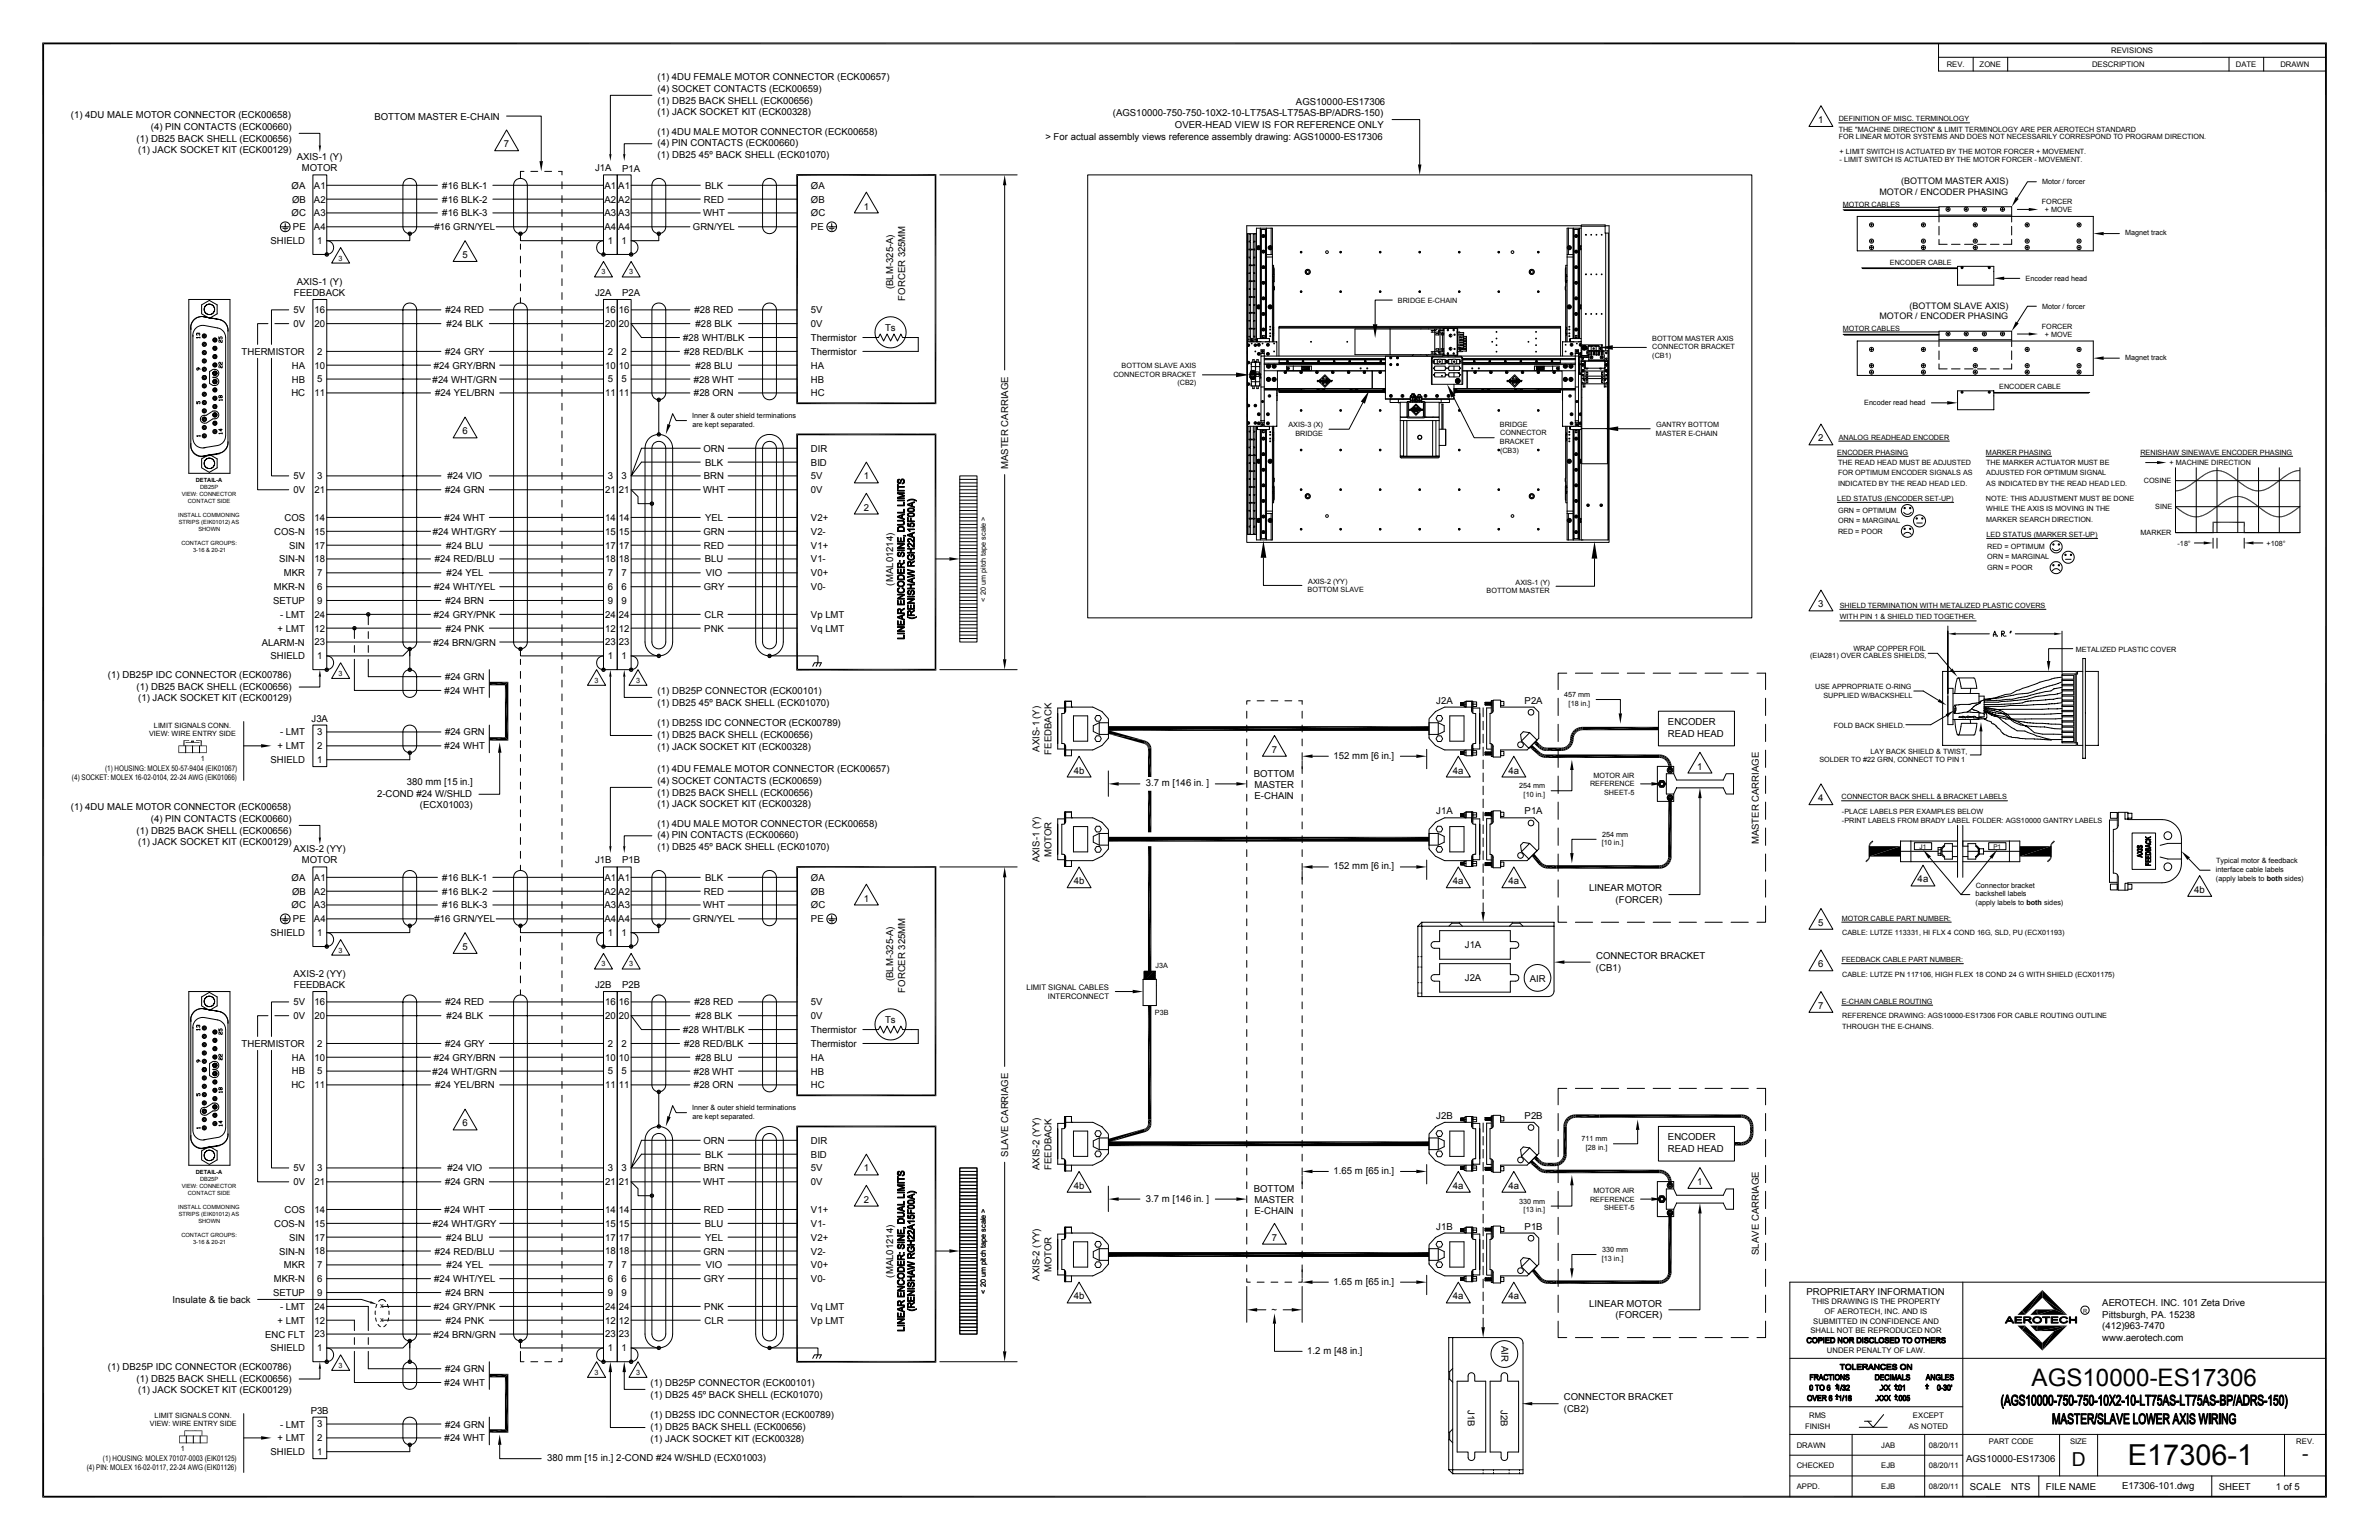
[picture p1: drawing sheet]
<svg xmlns="http://www.w3.org/2000/svg" width="864mm" height="559mm" viewBox="0 0 864 559" stroke-linecap="round" stroke-linejoin="round" font-family="sans-serif">
<defs><g id="words">
<text font-size="10.5" x="772.4" y="531.7">E17306-1</text>
<text font-size="8.8" x="737.4" y="502.9">AGS10000-ES17306</text>
<g font-size="7">
<text x="752.1" y="531.8">D</text>
<text x="835.7" y="529.7">-</text>
</g>
<g font-size="3.5">
<text x="238.7" y="29.2">(1) 4DU FEMALE MOTOR CONNECTOR (ECK00657)</text>
<text x="238.7" y="33.4">(4) SOCKET CONTACTS (ECK00659)</text>
<text x="238.7" y="37.6">(1) DB25 BACK SHELL (ECK00656)</text>
<text x="238.7" y="41.8">(1) JACK SOCKET KIT (ECK00328)</text>
<text x="470.5" y="37.9">AGS10000-ES17306</text>
<text x="25.7" y="43">(1) 4DU MALE MOTOR CONNECTOR (ECK00658)</text>
<text x="54.8" y="47.2">(4) PIN CONTACTS (ECK00660)</text>
<text x="135.9" y="43.4">BOTTOM MASTER E-CHAIN</text>
<text x="403.9" y="42.2">(AGS10000-750-750-10X2-10-LT75AS-LT75AS-BP/ADRS-150)</text>
<text x="426.5" y="46.4">OVER-HEAD VIEW IS FOR REFERENCE ONLY</text>
<text x="660.1" y="44.6">1</text>
<text x="49.5" y="51.4">(1) DB25 BACK SHELL (ECK00656)</text>
<text x="182.9" y="53.4">7</text>
<text x="238.7" y="48.9">(1) 4DU MALE MOTOR CONNECTOR (ECK00658)</text>
<text x="238.7" y="53.1">(4) PIN CONTACTS (ECK00660)</text>
<text x="379.5" y="50.6">&gt; For actual assembly views reference assembly drawing: AGS10000-ES17306</text>
<text x="50.1" y="55.7">(1) JACK SOCKET KIT (ECK00129)</text>
<text x="107.7" y="58.1">AXIS-1 (Y)</text>
<text x="238.7" y="57.3">(1) DB25 45º BACK SHELL (ECK01070)</text>
<text x="109.6" y="62.2">MOTOR</text>
<text x="216" y="62.2">J1A</text>
<text x="225.8" y="62.2">P1A</text>
<text x="105.9" y="68.5">ØA</text>
<text x="114" y="68.5">A1</text>
<text x="160.6" y="68.5">#16 BLK-1</text>
<text x="219.5" y="68.5">A1</text>
<text x="224.4" y="68.5">A1</text>
<text x="255.9" y="68.5">BLK</text>
<text x="294.4" y="68.5">ØA</text>
<text x="106" y="73.5">ØB</text>
<text x="114" y="73.5">A2</text>
<text x="160.6" y="73.5">#16 BLK-2</text>
<text x="219.5" y="73.5">A2</text>
<text x="224.4" y="73.5">A2</text>
<text x="255.5" y="73.5">RED</text>
<text x="294.4" y="73.5">ØB</text>
<text x="313.5" y="76">1</text>
<text x="105.8" y="78.5">ØC</text>
<text x="106.3" y="83.6">PE</text>
<text x="114" y="78.5">A3</text>
<text x="114" y="83.6">A4</text>
<text x="157.7" y="83.6">#16 GRN/YEL</text>
<text x="160.6" y="78.5">#16 BLK-3</text>
<text x="219.5" y="78.5">A3</text>
<text x="219.5" y="83.6">A4</text>
<text x="224.4" y="78.5">A3</text>
<text x="224.4" y="83.6">A4</text>
<text x="251.5" y="83.6">GRN/YEL</text>
<text x="255.3" y="78.5">WHT</text>
<text x="294.4" y="78.5">ØC</text>
<text x="294.4" y="83.6">PE</text>
<text x="98.2" y="88.6">SHIELD</text>
<text x="115.1" y="88.6">1</text>
<text x="220.6" y="88.6">1</text>
<text x="225.6" y="88.6">1</text>
<text x="167.9" y="93.6">5</text>
<text x="106.6" y="107.4">FEEDBACK</text>
<text x="107.7" y="103.3">AXIS-1 (Y)</text>
<text x="216" y="107.4">J2A</text>
<text x="225.8" y="107.4">P2A</text>
<text x="324.2" y="104.9" transform="rotate(-90 324.2 104.9)">(BLM-325-A)</text>
<text x="106.6" y="113.7">5V</text>
<text x="114.2" y="113.7">16</text>
<text x="161.7" y="113.7">#24 RED</text>
<text x="219.6" y="113.7">16</text>
<text x="224.7" y="113.7">16</text>
<text x="252.1" y="113.7">#28 RED</text>
<text x="294.4" y="113.7">5V</text>
<text x="328.5" y="109.1" transform="rotate(-90 328.5 109.1)">FORCER 325MM</text>
<text x="106.6" y="118.7">0V</text>
<text x="114.2" y="118.7">20</text>
<text x="162.1" y="118.7">#24 BLK</text>
<text x="219.6" y="118.7">20</text>
<text x="224.7" y="118.7">20</text>
<text x="252.5" y="118.7">#28 BLK</text>
<text x="294.4" y="118.7">0V</text>
<text x="321.3" y="120">Ts</text>
<text x="248" y="123.7">#28 WHT/BLK</text>
<text x="294.4" y="123.7">Thermistor</text>
<text x="87.7" y="128.7">THERMISTOR</text>
<text x="115.1" y="128.8">2</text>
<text x="161.6" y="128.7">#24 GRY</text>
<text x="220.6" y="128.8">2</text>
<text x="225.6" y="128.8">2</text>
<text x="248.3" y="128.7">#28 RED/BLK</text>
<text x="294.4" y="128.7">Thermistor</text>
<text x="106" y="133.8">HA</text>
<text x="114.2" y="133.8">10</text>
<text x="157.4" y="133.8">#24 GRY/BRN</text>
<text x="219.6" y="133.8">10</text>
<text x="224.7" y="133.8">10</text>
<text x="252.4" y="133.8">#28 BLU</text>
<text x="294.4" y="133.8">HA</text>
<text x="105.8" y="143.8">HC</text>
<text x="106" y="138.8">HB</text>
<text x="114.2" y="143.8">11</text>
<text x="115.1" y="138.8">5</text>
<text x="157.1" y="138.8">#24 WHT/GRN</text>
<text x="157.9" y="143.8">#24 YEL/BRN</text>
<text x="219.6" y="143.8">11</text>
<text x="220.6" y="138.8">5</text>
<text x="224.7" y="143.8">11</text>
<text x="225.6" y="138.8">5</text>
<text x="251.8" y="138.8">#28 WHT</text>
<text x="251.9" y="143.8">#28 ORN</text>
<text x="294.4" y="138.8">HB</text>
<text x="294.4" y="143.8">HC</text>
<text x="167.9" y="157.6">6</text>
<text x="660.1" y="160.1">2</text>
<text x="255.4" y="163.9">ORN</text>
<text x="294.4" y="163.9">DIR</text>
<text x="106.6" y="173.9">5V</text>
<text x="115.1" y="173.9">3</text>
<text x="162.4" y="173.9">#24 VIO</text>
<text x="220.6" y="173.9">3</text>
<text x="225.6" y="173.9">3</text>
<text x="255.5" y="173.9">BRN</text>
<text x="255.9" y="169">BLK</text>
<text x="294.4" y="173.9">5V</text>
<text x="294.4" y="169">BID</text>
<text x="313.5" y="173.9">1</text>
<text x="365.9" y="170.2" transform="rotate(-90 365.9 170.2)">MASTER CARRIAGE</text>
<text x="106.6" y="179">0V</text>
<text x="114.2" y="179">21</text>
<text x="161.5" y="179">#24 GRN</text>
<text x="219.6" y="179">21</text>
<text x="224.7" y="179">21</text>
<text x="255.3" y="179">WHT</text>
<text x="294.4" y="179">0V</text>
<text x="313.5" y="185.3">2</text>
<text x="103.3" y="189">COS</text>
<text x="114.2" y="189">14</text>
<text x="161.4" y="189">#24 WHT</text>
<text x="219.6" y="189">14</text>
<text x="224.7" y="189">14</text>
<text x="255.9" y="189">YEL</text>
<text x="294.4" y="189">V2+</text>
<text x="99.5" y="194.1">COS-N</text>
<text x="114.2" y="194">15</text>
<text x="157.1" y="194.1">#24 WHT/GRY</text>
<text x="219.6" y="194">15</text>
<text x="224.7" y="194">15</text>
<text x="255.4" y="194.1">GRN</text>
<text x="294.4" y="194.1">V2-</text>
<text x="105" y="199.1">SIN</text>
<text x="114.2" y="199.1">17</text>
<text x="162" y="199.1">#24 BLU</text>
<text x="219.6" y="199.1">17</text>
<text x="224.7" y="199.1">17</text>
<text x="255.5" y="199.1">RED</text>
<text x="294.4" y="199.1">V1+</text>
<text x="101.3" y="204.1">SIN-N</text>
<text x="103" y="209.1">MKR</text>
<text x="114.2" y="204.1">18</text>
<text x="115.1" y="209.1">7</text>
<text x="157.8" y="204.1">#24 RED/BLU</text>
<text x="162.1" y="209.1">#24 YEL</text>
<text x="219.6" y="204.1">18</text>
<text x="220.6" y="209.1">7</text>
<text x="224.7" y="204.1">18</text>
<text x="225.6" y="209.1">7</text>
<text x="255.8" y="204">BLU</text>
<text x="256.2" y="209.1">VIO</text>
<text x="294.4" y="204.1">V1-</text>
<text x="294.4" y="209.1">V0+</text>
<text x="99.4" y="214.1">MKR-N</text>
<text x="115.1" y="214.1">6</text>
<text x="157.6" y="214.1">#24 WHT/YEL</text>
<text x="220.6" y="214.1">6</text>
<text x="225.6" y="214.1">6</text>
<text x="255.4" y="214.1">GRY</text>
<text x="294.4" y="214.1">V0-</text>
<text x="324.2" y="212.5" transform="rotate(-90 324.2 212.5)">(MAL01214)</text>
<text x="99.1" y="219.2">SETUP</text>
<text x="115.1" y="219.1">9</text>
<text x="161.7" y="219.2">#24 BRN</text>
<text x="220.6" y="219.1">9</text>
<text x="225.6" y="219.1">9</text>
<text x="660.1" y="220.4">3</text>
<text x="101.7" y="224.2">- LMT</text>
<text x="114.2" y="224.2">24</text>
<text x="157.5" y="224.2">#24 GRY/PNK</text>
<text x="219.6" y="224.2">24</text>
<text x="224.7" y="224.2">24</text>
<text x="255.7" y="224.2">CLR</text>
<text x="294.4" y="224.2">Vp LMT</text>
<text x="100.8" y="229.2">+ LMT</text>
<text x="114.2" y="229.2">12</text>
<text x="161.8" y="229.2">#24 PNK</text>
<text x="219.6" y="229.2">12</text>
<text x="224.7" y="229.2">12</text>
<text x="255.7" y="229.2">PNK</text>
<text x="294.4" y="229.2">Vq LMT</text>
<text x="95" y="234.2">ALARM-N</text>
<text x="98.2" y="239.2">SHIELD</text>
<text x="114.2" y="234.2">23</text>
<text x="115.1" y="239.3">1</text>
<text x="157.4" y="234.2">#24 BRN/GRN</text>
<text x="219.6" y="234.2">23</text>
<text x="220.6" y="239.3">1</text>
<text x="224.7" y="234.2">23</text>
<text x="225.6" y="239.3">1</text>
<text x="39.2" y="246">(1) DB25P IDC CONNECTOR (ECK00786)</text>
<text x="49.5" y="250.2">(1) DB25 BACK SHELL (ECK00656)</text>
<text x="161.4" y="251.8">#24 WHT</text>
<text x="161.5" y="246.8">#24 GRN</text>
<text x="238.7" y="251.8">(1) DB25P CONNECTOR (ECK00101)</text>
<text x="50.1" y="254.4">(1) JACK SOCKET KIT (ECK00129)</text>
<text x="238.7" y="256.1">(1) DB25 45º BACK SHELL (ECK01070)</text>
<text x="521.4" y="255.3">J2A</text>
<text x="553.5" y="255.4">P2A</text>
<text x="113.1" y="261.8">J3A</text>
<text x="238.7" y="263.5">(1) DB25S IDC CONNECTOR (ECK00789)</text>
<text x="605.5" y="263.1">ENCODER</text>
<text x="101.7" y="266.9">- LMT</text>
<text x="115.1" y="266.9">3</text>
<text x="161.5" y="266.9">#24 GRN</text>
<text x="238.7" y="267.8">(1) DB25 BACK SHELL (ECK00656)</text>
<text x="605.5" y="267.3">READ HEAD</text>
<text x="100.8" y="271.9">+ LMT</text>
<text x="115.1" y="271.9">2</text>
<text x="161.4" y="271.9">#24 WHT</text>
<text x="238.7" y="272">(1) JACK SOCKET KIT (ECK00328)</text>
<text x="377.4" y="272.8" transform="rotate(-90 377.4 272.8)">AXIS-1 (Y)</text>
<text x="381.7" y="273.8" transform="rotate(-90 381.7 273.8)">FEEDBACK</text>
<text x="461.7" y="273.1">7</text>
<text x="484.1" y="275.3">152 mm [6 in.]</text>
<text x="98.2" y="276.9">SHIELD</text>
<text x="115.1" y="276.9">1</text>
<text x="238.7" y="280.2">(1) 4DU FEMALE MOTOR CONNECTOR (ECK00657)</text>
<text x="389.8" y="280.7">4b</text>
<text x="455.1" y="281.9">BOTTOM</text>
<text x="527.4" y="280.7">4a</text>
<text x="547.6" y="280.7">4a</text>
<text x="616.1" y="279.3">1</text>
<text x="147.7" y="284.9">380 mm [15 in.]</text>
<text x="238.7" y="284.5">(4) SOCKET CONTACTS (ECK00659)</text>
<text x="415.9" y="285.4">3.7 m [146 in. ]</text>
<text x="455.3" y="286">MASTER</text>
<text x="136.9" y="289.1">2-COND #24 W/SHLD</text>
<text x="152.4" y="293.3">(ECX01003)</text>
<text x="238.7" y="288.7">(1) DB25 BACK SHELL (ECK00656)</text>
<text x="238.7" y="292.9">(1) JACK SOCKET KIT (ECK00328)</text>
<text x="455.4" y="290">E-CHAIN</text>
<text x="660.1" y="290.7">4</text>
<text x="25.7" y="294.1">(1) 4DU MALE MOTOR CONNECTOR (ECK00658)</text>
<text x="54.8" y="298.3">(4) PIN CONTACTS (ECK00660)</text>
<text x="238.7" y="300">(1) 4DU MALE MOTOR CONNECTOR (ECK00658)</text>
<text x="521.4" y="295.5">J1A</text>
<text x="553.5" y="295.5">P1A</text>
<text x="49.5" y="302.5">(1) DB25 BACK SHELL (ECK00656)</text>
<text x="238.7" y="304.2">(4) PIN CONTACTS (ECK00660)</text>
<text x="50.1" y="306.7">(1) JACK SOCKET KIT (ECK00129)</text>
<text x="106.6" y="309.2">AXIS-2 (YY)</text>
<text x="238.7" y="308.4">(1) DB25 45º BACK SHELL (ECK01070)</text>
<text x="381.7" y="311.1" transform="rotate(-90 381.7 311.1)">MOTOR</text>
<text x="638.4" y="306.4" transform="rotate(-90 638.4 306.4)">MASTER CARRIAGE</text>
<text x="109.6" y="313.3">MOTOR</text>
<text x="216" y="313.3">J1B</text>
<text x="225.8" y="313.3">P1B</text>
<text x="377.4" y="312.9" transform="rotate(-90 377.4 312.9)">AXIS-1 (Y)</text>
<text x="484.1" y="315.5">152 mm [6 in.]</text>
<text x="105.9" y="319.6">ØA</text>
<text x="114" y="319.6">A1</text>
<text x="160.6" y="319.6">#16 BLK-1</text>
<text x="219.5" y="319.6">A1</text>
<text x="224.4" y="319.6">A1</text>
<text x="255.9" y="319.6">BLK</text>
<text x="294.4" y="319.6">ØA</text>
<text x="389.8" y="320.8">4b</text>
<text x="527.4" y="320.8">4a</text>
<text x="547.6" y="320.8">4a</text>
<text x="576.9" y="323.4">LINEAR MOTOR</text>
<text x="696.1" y="320.2">4a</text>
<text x="796.5" y="324">4b</text>
<text x="105.8" y="329.6">ØC</text>
<text x="106" y="324.6">ØB</text>
<text x="114" y="324.6">A2</text>
<text x="114" y="329.6">A3</text>
<text x="160.6" y="324.6">#16 BLK-2</text>
<text x="160.6" y="329.6">#16 BLK-3</text>
<text x="219.5" y="324.6">A2</text>
<text x="219.5" y="329.6">A3</text>
<text x="224.4" y="324.6">A2</text>
<text x="224.4" y="329.6">A3</text>
<text x="255.3" y="329.6">WHT</text>
<text x="255.5" y="324.6">RED</text>
<text x="294.4" y="324.6">ØB</text>
<text x="294.4" y="329.6">ØC</text>
<text x="313.5" y="327.2">1</text>
<text x="586.5" y="327.7">(FORCER)</text>
<text x="106.3" y="334.6">PE</text>
<text x="114" y="334.6">A4</text>
<text x="157.7" y="334.6">#16 GRN/YEL</text>
<text x="219.5" y="334.6">A4</text>
<text x="224.4" y="334.6">A4</text>
<text x="251.5" y="334.6">GRN/YEL</text>
<text x="294.4" y="334.6">PE</text>
<text x="660.1" y="335.9">5</text>
<text x="98.2" y="339.7">SHIELD</text>
<text x="115.1" y="339.7">1</text>
<text x="220.6" y="339.7">1</text>
<text x="225.6" y="339.7">1</text>
<text x="167.9" y="344.7">5</text>
<text x="531.7" y="344.1">J1A</text>
<text x="579.4" y="347.9">CONNECTOR BRACKET</text>
<text x="579.3" y="352.2">(CB1)</text>
<text x="660.1" y="351">6</text>
<text x="106.6" y="354.4">AXIS-2 (YY)</text>
<text x="106.6" y="358.5">FEEDBACK</text>
<text x="216" y="358.5">J2B</text>
<text x="225.8" y="358.5">P2B</text>
<text x="324.2" y="356" transform="rotate(-90 324.2 356)">(BLM-325-A)</text>
<text x="531.7" y="356.1">J2A</text>
<text x="555.4" y="356.2">AIR</text>
<text x="106.6" y="364.8">5V</text>
<text x="114.2" y="364.8">16</text>
<text x="161.7" y="364.8">#24 RED</text>
<text x="219.6" y="364.8">16</text>
<text x="224.7" y="364.8">16</text>
<text x="252.1" y="364.8">#28 RED</text>
<text x="294.4" y="364.8">5V</text>
<text x="328.5" y="360.2" transform="rotate(-90 328.5 360.2)">FORCER 325MM</text>
<text x="106.6" y="369.8">0V</text>
<text x="114.2" y="369.8">20</text>
<text x="162.1" y="369.8">#24 BLK</text>
<text x="219.6" y="369.8">20</text>
<text x="224.7" y="369.8">20</text>
<text x="252.5" y="369.8">#28 BLK</text>
<text x="294.4" y="369.8">0V</text>
<text x="321.3" y="371.1">Ts</text>
<text x="660.1" y="366.1">7</text>
<text x="248" y="374.9">#28 WHT/BLK</text>
<text x="294.4" y="374.9">Thermistor</text>
<text x="87.7" y="379.9">THERMISTOR</text>
<text x="115.1" y="379.9">2</text>
<text x="161.6" y="379.9">#24 GRY</text>
<text x="220.6" y="379.9">2</text>
<text x="225.6" y="379.9">2</text>
<text x="248.3" y="379.9">#28 RED/BLK</text>
<text x="294.4" y="379.9">Thermistor</text>
<text x="106" y="384.9">HA</text>
<text x="106" y="389.9">HB</text>
<text x="114.2" y="384.9">10</text>
<text x="115.1" y="389.9">5</text>
<text x="157.1" y="389.9">#24 WHT/GRN</text>
<text x="157.4" y="384.9">#24 GRY/BRN</text>
<text x="219.6" y="384.9">10</text>
<text x="220.6" y="389.9">5</text>
<text x="224.7" y="384.9">10</text>
<text x="225.6" y="389.9">5</text>
<text x="251.8" y="389.9">#28 WHT</text>
<text x="252.4" y="384.9">#28 BLU</text>
<text x="294.4" y="384.9">HA</text>
<text x="294.4" y="389.9">HB</text>
<text x="105.8" y="394.9">HC</text>
<text x="114.2" y="394.9">11</text>
<text x="157.9" y="394.9">#24 YEL/BRN</text>
<text x="219.6" y="394.9">11</text>
<text x="224.7" y="394.9">11</text>
<text x="251.9" y="394.9">#28 ORN</text>
<text x="294.4" y="394.9">HC</text>
<text x="521.4" y="406">J2B</text>
<text x="553.5" y="406">P2B</text>
<text x="167.9" y="408.7">6</text>
<text x="605.5" y="413.8">ENCODER</text>
<text x="255.4" y="415">ORN</text>
<text x="294.4" y="415">DIR</text>
<text x="365.9" y="419.7" transform="rotate(-90 365.9 419.7)">SLAVE CARRIAGE</text>
<text x="605.5" y="418">READ HEAD</text>
<text x="106.6" y="425.1">5V</text>
<text x="115.1" y="425.1">3</text>
<text x="162.4" y="425.1">#24 VIO</text>
<text x="220.6" y="425.1">3</text>
<text x="225.6" y="425.1">3</text>
<text x="255.5" y="425.1">BRN</text>
<text x="255.9" y="420">BLK</text>
<text x="294.4" y="425.1">5V</text>
<text x="294.4" y="420">BID</text>
<text x="313.5" y="425.1">1</text>
<text x="377.4" y="424.6" transform="rotate(-90 377.4 424.6)">AXIS-2 (YY)</text>
<text x="381.7" y="424.5" transform="rotate(-90 381.7 424.5)">FEEDBACK</text>
<text x="484.1" y="426">1.65 m [65 in.]</text>
<text x="106.6" y="430.1">0V</text>
<text x="114.2" y="430.1">21</text>
<text x="161.5" y="430.1">#24 GRN</text>
<text x="219.6" y="430.1">21</text>
<text x="224.7" y="430.1">21</text>
<text x="255.3" y="430.1">WHT</text>
<text x="294.4" y="430.1">0V</text>
<text x="389.8" y="431.3">4b</text>
<text x="527.4" y="431.3">4a</text>
<text x="547.6" y="431.3">4a</text>
<text x="616.1" y="429.9">1</text>
<text x="313.5" y="436.4">2</text>
<text x="415.9" y="436">3.7 m [146 in. ]</text>
<text x="455.1" y="432.6">BOTTOM</text>
<text x="455.3" y="436.6">MASTER</text>
<text x="103.3" y="440.1">COS</text>
<text x="114.2" y="440.1">14</text>
<text x="161.4" y="440.1">#24 WHT</text>
<text x="219.6" y="440.1">14</text>
<text x="224.7" y="440.1">14</text>
<text x="255.5" y="440.1">RED</text>
<text x="294.4" y="440.1">V1+</text>
<text x="455.4" y="440.6">E-CHAIN</text>
<text x="99.5" y="445.1">COS-N</text>
<text x="114.2" y="445.1">15</text>
<text x="157.1" y="445.1">#24 WHT/GRY</text>
<text x="219.6" y="445.1">15</text>
<text x="224.7" y="445.1">15</text>
<text x="255.8" y="445.1">BLU</text>
<text x="294.4" y="445.1">V1-</text>
<text x="521.4" y="446.2">J1B</text>
<text x="553.5" y="446.2">P1B</text>
<text x="101.3" y="455.2">SIN-N</text>
<text x="105" y="450.2">SIN</text>
<text x="114.2" y="450.2">17</text>
<text x="114.2" y="455.2">18</text>
<text x="157.8" y="455.2">#24 RED/BLU</text>
<text x="162" y="450.2">#24 BLU</text>
<text x="219.6" y="450.2">17</text>
<text x="219.6" y="455.2">18</text>
<text x="224.7" y="450.2">17</text>
<text x="224.7" y="455.2">18</text>
<text x="255.4" y="455.2">GRN</text>
<text x="255.9" y="450.2">YEL</text>
<text x="294.4" y="450.2">V2+</text>
<text x="294.4" y="455.2">V2-</text>
<text x="461.7" y="450.2">7</text>
<text x="638.4" y="455.4" transform="rotate(-90 638.4 455.4)">SLAVE CARRIAGE</text>
<text x="103" y="460.2">MKR</text>
<text x="115.1" y="460.2">7</text>
<text x="162.1" y="460.2">#24 YEL</text>
<text x="220.6" y="460.2">7</text>
<text x="225.6" y="460.2">7</text>
<text x="256.2" y="460.2">VIO</text>
<text x="294.4" y="460.2">V0+</text>
<text x="381.7" y="461.7" transform="rotate(-90 381.7 461.7)">MOTOR</text>
<text x="99.4" y="465.2">MKR-N</text>
<text x="115.1" y="465.2">6</text>
<text x="157.6" y="465.2">#24 WHT/YEL</text>
<text x="220.6" y="465.2">6</text>
<text x="225.6" y="465.2">6</text>
<text x="255.4" y="465.2">GRY</text>
<text x="294.4" y="465.2">V0-</text>
<text x="324.2" y="463.6" transform="rotate(-90 324.2 463.6)">(MAL01214)</text>
<text x="377.4" y="464.7" transform="rotate(-90 377.4 464.7)">AXIS-2 (YY)</text>
<text x="484.1" y="466.1">1.65 m [65 in.]</text>
<text x="62.6" y="472.8">Insulate &amp; tie back</text>
<text x="99.1" y="470.3">SETUP</text>
<text x="115.1" y="470.2">9</text>
<text x="161.7" y="470.3">#24 BRN</text>
<text x="220.6" y="470.2">9</text>
<text x="225.6" y="470.2">9</text>
<text x="389.8" y="471.5">4b</text>
<text x="527.4" y="471.5">4a</text>
<text x="547.6" y="471.5">4a</text>
<text x="655.8" y="469.8">PROPRIETARY INFORMATION</text>
<text x="101.7" y="475.3">- LMT</text>
<text x="114.2" y="475.3">24</text>
<text x="157.5" y="475.3">#24 GRY/PNK</text>
<text x="219.6" y="475.3">24</text>
<text x="224.7" y="475.3">24</text>
<text x="255.7" y="475.3">PNK</text>
<text x="294.4" y="475.3">Vq LMT</text>
<text x="461.6" y="476.5">~</text>
<text x="576.9" y="474.1">LINEAR MOTOR</text>
<text x="586.5" y="478.3">(FORCER)</text>
<text x="763.1" y="474">AEROTECH. INC. 101 Zeta Drive</text>
<text x="763.1" y="478.2">Pittsburgh, PA. 15238</text>
<text x="96.2" y="485.4">ENC FLT</text>
<text x="100.8" y="480.3">+ LMT</text>
<text x="114.2" y="480.3">12</text>
<text x="114.2" y="485.3">23</text>
<text x="157.4" y="485.4">#24 BRN/GRN</text>
<text x="161.8" y="480.3">#24 PNK</text>
<text x="219.6" y="480.3">12</text>
<text x="219.6" y="485.3">23</text>
<text x="224.7" y="480.3">12</text>
<text x="224.7" y="485.3">23</text>
<text x="255.7" y="480.3">CLR</text>
<text x="294.4" y="480.3">Vp LMT</text>
<text x="763.1" y="482.4">(412)963-7470</text>
<text x="98.2" y="490.3">SHIELD</text>
<text x="115.1" y="490.3">1</text>
<text x="220.6" y="490.3">1</text>
<text x="225.6" y="490.3">1</text>
<text x="474.6" y="491.3">1.2 m [48 in.]</text>
<text x="545" y="488.2" transform="rotate(90 545 488.2)">AIR</text>
<text x="763.1" y="486.6">www.aerotech.com</text>
<text x="39.2" y="497.1">(1) DB25P IDC CONNECTOR (ECK00786)</text>
<text x="161.5" y="497.9">#24 GRN</text>
<text x="49.5" y="501.3">(1) DB25 BACK SHELL (ECK00656)</text>
<text x="161.4" y="502.9">#24 WHT</text>
<text x="236.2" y="503">(1) DB25P CONNECTOR (ECK00101)</text>
<text x="50.1" y="505.5">(1) JACK SOCKET KIT (ECK00129)</text>
<text x="236.2" y="507.2">(1) DB25 45º BACK SHELL (ECK01070)</text>
<text x="567.7" y="508.1">CONNECTOR BRACKET</text>
<text x="112.8" y="513">P3B</text>
<text x="236.2" y="514.6">(1) DB25S IDC CONNECTOR (ECK00789)</text>
<text x="532.9" y="511.6" transform="rotate(90 532.9 511.6)">J1B</text>
<text x="544.9" y="511.6" transform="rotate(90 544.9 511.6)">J2B</text>
<text x="567.7" y="512.4">(CB2)</text>
<text x="101.7" y="518">- LMT</text>
<text x="115.1" y="517.9">3</text>
<text x="161.5" y="518">#24 GRN</text>
<text x="236.2" y="518.9">(1) DB25 BACK SHELL (ECK00656)</text>
<text x="100.8" y="523">+ LMT</text>
<text x="115.1" y="523">2</text>
<text x="161.4" y="523">#24 WHT</text>
<text x="236.2" y="523.1">(1) JACK SOCKET KIT (ECK00328)</text>
<text x="98.2" y="528">SHIELD</text>
<text x="115.1" y="528">1</text>
<text x="198.6" y="530.2">380 mm [15 in.] 2-COND #24 W/SHLD (ECX01003)</text>
<text x="713.7" y="530.6">AGS10000-ES17306</text>
<text x="715.1" y="540.6">SCALE</text>
<text x="730.1" y="540.5">NTS</text>
<text x="742.7" y="540.6">FILE NAME</text>
<text x="770.3" y="540.1">E17306-101.dwg</text>
<text x="805.4" y="540.6">SHEET</text>
<text x="826.1" y="540.6">1 of 5</text>
</g>
<g font-size="3.3">
<text x="682.2" y="70.7">MOTOR / ENCODER PHASING</text>
<text x="690.1" y="66.9">(BOTTOM MASTER AXIS)</text>
<text x="693.2" y="112.1">(BOTTOM SLAVE AXIS)</text>
<text x="682.2" y="115.9">MOTOR / ENCODER PHASING</text>
</g>
<g font-size="2.8">
<text x="766.4" y="19.3">REVISIONS</text>
<text x="706.7" y="24.3">REV.</text>
<text x="718.6" y="24.3">ZONE</text>
<text x="759.4" y="24.3">DESCRIPTION</text>
<text x="811.7" y="24.3">DATE</text>
<text x="827.8" y="24.3">DRAWN</text>
<text x="38.1" y="279.7">(1) HOUSING: MOLEX 50-57-9404 (EIK01067)</text>
<text x="26.1" y="283.1">(4) SOCKET: MOLEX 16-02-0104, 22-24 AWG (EIK01066)</text>
<text x="372.7" y="359.1">LIMIT SIGNAL CABLES</text>
<text x="380.4" y="362.5">INTERCONNECT</text>
<text x="657.7" y="473.3">THIS DRAWING IS THE PROPERTY</text>
<text x="662.3" y="476.8">OF AEROTECH, INC. AND IS</text>
<text x="657.2" y="483.8">SHALL NOT BE REPRODUCED NOR</text>
<text x="658.2" y="480.3">SUBMITTED IN CONFIDENCE AND</text>
<text x="663.2" y="490.9">UNDER PENALTY OF LAW.</text>
<text x="656.7" y="514.5">RMS</text>
<text x="694.4" y="514.5">EXCEPT</text>
<text x="655.2" y="518.5">FINISH</text>
<text x="692.9" y="518.5">AS NOTED</text>
<text x="652.2" y="525.3">DRAWN</text>
<text x="682.9" y="525.3">JAB</text>
<text x="700.2" y="525.3">08/20/11</text>
<text x="721.9" y="524">PART CODE</text>
<text x="751.5" y="524">SIZE</text>
<text x="833.6" y="524">REV.</text>
<text x="31.5" y="533.5">(4) PIN: MOLEX 16-02-0117, 22-24 AWG (EIK01126)</text>
<text x="37.4" y="530.1">(1) HOUSING: MOLEX 70107-0003 (EIK01125)</text>
<text x="652.2" y="532.8">CHECKED</text>
<text x="682.9" y="532.8">EJB</text>
<text x="700.2" y="532.8">08/20/11</text>
<text x="652.2" y="540.3">APPD.</text>
<text x="682.9" y="540.3">EJB</text>
<text x="700.2" y="540.3">08/20/11</text>
</g>
<g font-size="2.6">
<text x="667.5" y="47.8">THE &quot;MACHINE DIRECTION&quot; &amp; LIMIT TERMINOLOGY ARE PER AEROTECH STANDARD</text>
<text x="667.5" y="44">DEFINITION OF MISC. TERMINOLOGY</text>
<text x="667.5" y="50.6">FOR LINEAR MOTOR SYSTEMS AND DOES NOT NECESSARILY CORRESPOND TO PROGRAM DIRECTION.</text>
<text x="667.8" y="55.9">+ LIMIT SWITCH IS ACTUATED BY THE MOTOR FORCER + MOVEMENT.</text>
<text x="667.8" y="58.7">- LIMIT SWITCH IS ACTUATED BY THE MOTOR FORCER - MOVEMENT.</text>
<text x="741.3" y="66.9">Motor / forcer</text>
<text x="668.9" y="75">MOTOR CABLES</text>
<text x="741.2" y="74.1">FORCER</text>
<text x="742.3" y="77">+ MOVE</text>
<text x="771.4" y="85.4">Magnet track</text>
<text x="122.9" y="94.5">3</text>
<text x="218.4" y="99.6">3</text>
<text x="228.4" y="99.6">3</text>
<text x="686.1" y="96.1">ENCODER CABLE</text>
<text x="735.3" y="101.9">Encoder read head</text>
<text x="507.4" y="109.8">BRIDGE E-CHAIN</text>
<text x="741.3" y="112.1">Motor / forcer</text>
<text x="741.2" y="119.3">FORCER</text>
<text x="599.7" y="123.6">BOTTOM MASTER AXIS</text>
<text x="668.9" y="120.2">MOTOR CABLES</text>
<text x="742.3" y="122.1">+ MOVE</text>
<text x="599.8" y="126.8">CONNECTOR BRACKET</text>
<text x="599.8" y="129.9">(CB1)</text>
<text x="771.4" y="130.6">Magnet track</text>
<text x="404.2" y="136.7">CONNECTOR BRACKET</text>
<text x="407.2" y="133.5">BOTTOM SLAVE AXIS</text>
<text x="427.4" y="139.9">(CB2)</text>
<text x="725.7" y="141.3">ENCODER CABLE</text>
<text x="676.7" y="147.1">Encoder read head</text>
<text x="251.2" y="151.7">Inner &amp; outer shield terminations</text>
<text x="251.4" y="154.9">are kept separated.</text>
<text x="467.7" y="155.1">AXIS-3 (X)</text>
<text x="544.5" y="154.8">BRIDGE</text>
<text x="601.2" y="154.9">GANTRY BOTTOM</text>
<text x="470.2" y="158.3">BRIDGE</text>
<text x="544.5" y="161.1">BRACKET</text>
<text x="544.6" y="157.9">CONNECTOR</text>
<text x="601.1" y="158.1">MASTER E-CHAIN</text>
<text x="667.5" y="159.5">ANALOG READHEAD ENCODER</text>
<text x="544.5" y="164.3">(CB3)</text>
<text x="667" y="165">ENCODER PHASING</text>
<text x="720.9" y="165">MARKER PHASING</text>
<text x="777" y="165">RENISHAW SINEWAVE ENCODER PHASING</text>
<text x="667.2" y="168.8">THE READ HEAD MUST BE ADJUSTED</text>
<text x="667.2" y="172.5">FOR OPTIMUM ENCODER SIGNALS AS</text>
<text x="721" y="172.5">ADJUSTED FOR OPTIMUM SIGNAL</text>
<text x="721" y="168.8">THE MARKER ACTUATOR MUST BE</text>
<text x="787.6" y="168.8">+ MACHINE DIRECTION</text>
<text x="667.2" y="176.3">INDICATED BY THE READ HEAD LED.</text>
<text x="721" y="176.3">AS INDICATED BY THE READ HEAD LED.</text>
<text x="778.2" y="175.4">COSINE</text>
<text x="667" y="181.7">LED STATUS (ENCODER SET-UP)</text>
<text x="720.9" y="181.7">NOTE: THIS ADJUSTMENT MUST BE DONE</text>
<text x="721" y="185.5">WHILE THE AXIS IS MOVING IN THE</text>
<text x="782.4" y="184.8">SINE</text>
<text x="667.2" y="189.9">ORN = MARGINAL</text>
<text x="667.2" y="186.1">GRN = OPTIMUM</text>
<text x="721" y="189.2">MARKER SEARCH DIRECTION.</text>
<text x="667.2" y="193.6">RED = POOR</text>
<text x="721.1" y="194.8">LED STATUS (MARKER SET-UP)</text>
<text x="777" y="194.2">MARKER</text>
<text x="790.4" y="198">-18°</text>
<text x="822.8" y="198">+108°</text>
<text x="721.4" y="202.9">ORN = MARGINAL</text>
<text x="721.4" y="199.2">RED = OPTIMUM</text>
<text x="721.4" y="206.7">GRN = POOR</text>
<text x="474.7" y="215">BOTTOM SLAVE</text>
<text x="474.9" y="211.8">AXIS-2 (YY)</text>
<text x="539.7" y="215.3">BOTTOM MASTER</text>
<text x="550.1" y="212.1">AXIS-1 (Y)</text>
<text x="357.8" y="218.3" transform="rotate(-90 357.8 218.3)">&lt; 20 um pitch tape scale &gt;</text>
<text x="667.9" y="220.6">SHIELD TERMINATION WITH METALIZED PLASTIC COVERS</text>
<text x="667.9" y="224.7">WITH PIN 1 &amp; SHIELD TIED TOGETHER.</text>
<text x="657.1" y="238.9">(EIA281) OVER CABLES SHIELDS,</text>
<text x="672.8" y="236.1">WRAP COPPER FOIL</text>
<text x="753.6" y="236.4">METALIZED PLASTIC COVER</text>
<text x="122.9" y="245.2">3</text>
<text x="215.8" y="247.7">3</text>
<text x="230.9" y="247.7">3</text>
<text x="659" y="250.1">USE APPROPRIATE O-RING</text>
<text x="567.8" y="252.9">457 mm</text>
<text x="569.4" y="256.1">[18 in.]</text>
<text x="661.9" y="253.2">SUPPLIED W/BACKSHELL</text>
<text x="54.1" y="267.2">VIEW: WIRE ENTRY SIDE</text>
<text x="55.9" y="264">LIMIT SIGNALS CONN.</text>
<text x="665.7" y="264.1">FOLD BACK SHIELD.</text>
<text x="72.9" y="276">1</text>
<text x="679" y="273.7">LAY BACK SHIELD &amp; TWIST,</text>
<text x="660.4" y="276.5">SOLDER TO #22 GRN, CONNECT TO PIN 1</text>
<text x="551.5" y="286">254 mm</text>
<text x="577.2" y="285.4">REFERENCE</text>
<text x="578.4" y="282.2">MOTOR AIR</text>
<text x="553.1" y="289.2">[10 in.]</text>
<text x="582.3" y="288.5">SHEET-5</text>
<text x="668.5" y="290">CONNECTOR BACK SHELL &amp; BRACKET LABELS</text>
<text x="668.7" y="295.3">-PLACE LABELS PER EXAMPLES BELOW</text>
<text x="668.7" y="298.7">-PRINT LABELS FROM BRADY LABEL FOLDER: AGS10000 GANTRY LABELS</text>
<text x="581.6" y="303.7">254 mm</text>
<text x="581.5" y="306.8">[10 in.]</text>
<text x="804.4" y="316.4">interface cable labels</text>
<text x="804.5" y="313.3">Typical motor &amp; feedback</text>
<text x="717.2" y="322.2">Connector bracket</text>
<text x="804.4" y="319.6">(apply labels to both sides)</text>
<text x="717.2" y="325.3">backshell labels</text>
<text x="717.2" y="328.5">(apply labels to both sides)</text>
<text x="668.6" y="334.1">MOTOR CABLE PART NUMBER:</text>
<text x="668.7" y="339.3">CABLE: LUTZE 113331, HI FLX 4 COND 16G, SLD, PU (ECX01193)</text>
<text x="122.9" y="345.7">3</text>
<text x="218.4" y="350.6">3</text>
<text x="228.4" y="350.6">3</text>
<text x="419.5" y="351.2">J3A</text>
<text x="668.6" y="349.1">FEEDBACK CABLE PART NUMBER:</text>
<text x="668.7" y="354.4">CABLE: LUTZE PN 117106, HIGH FLEX 18 COND 24 G WITH SHIELD (ECX01175)</text>
<text x="668.6" y="364.2">E-CHAIN CABLE ROUTING</text>
<text x="419.3" y="368.2">P3B</text>
<text x="668.7" y="369.4">REFERENCE DRAWING: AGS10000-ES17306 FOR CABLE ROUTING OUTLINE</text>
<text x="668.7" y="373.5">THROUGH THE E-CHAINS.</text>
<text x="251.2" y="402.8">Inner &amp; outer shield terminations</text>
<text x="251.4" y="406">are kept separated.</text>
<text x="574.1" y="414.1">711 mm</text>
<text x="575.7" y="417.3">[28 in.]</text>
<text x="551.5" y="436.8">330 mm</text>
<text x="577.2" y="436">REFERENCE</text>
<text x="578.4" y="432.9">MOTOR AIR</text>
<text x="553.1" y="439.9">[13 in.]</text>
<text x="582.3" y="439.2">SHEET-5</text>
<text x="581.6" y="454.3">330 mm</text>
<text x="581.5" y="457.5">[13 in.]</text>
<text x="357.8" y="469.4" transform="rotate(-90 357.8 469.4)">&lt; 20 um pitch tape scale &gt;</text>
<text x="138" y="474.7">x</text>
<text x="138" y="479.7">x</text>
<text x="122.9" y="496.3">3</text>
<text x="215.8" y="498.8">3</text>
<text x="230.9" y="498.8">3</text>
<text x="56.1" y="514.5">LIMIT SIGNALS CONN.</text>
<text x="54.4" y="517.6">VIEW: WIRE ENTRY SIDE</text>
<text x="65.7" y="526.4">1</text>
</g>
<g font-size="2.3">
<text x="696.8" y="308">J1</text>
<text x="723.6" y="308.1">P1</text>
</g>
<g font-size="2.1">
<text x="71" y="175">DETAIL-A</text>
<text x="72.6" y="177.5">DB25P</text>
<text x="66" y="180">VIEW: CONNECTOR</text>
<text x="68.2" y="182.6">CONTACT SIDE</text>
<text x="64.6" y="187.6">INSTALL COMMONING</text>
<text x="64.9" y="190.2">STRIPS (EIK01012) AS</text>
<text x="65.8" y="197.8">CONTACT GROUPS:</text>
<text x="72" y="192.7">SHOWN</text>
<text x="70.1" y="200.3">3-16 &amp; 20-21</text>
<text x="66" y="431.2">VIEW: CONNECTOR</text>
<text x="71" y="426.1">DETAIL-A</text>
<text x="72.6" y="428.6">DB25P</text>
<text x="68.2" y="433.7">CONTACT SIDE</text>
<text x="64.6" y="438.7">INSTALL COMMONING</text>
<text x="64.9" y="441.3">STRIPS (EIK01012) AS</text>
<text x="72" y="443.8">SHOWN</text>
<text x="65.8" y="448.9">CONTACT GROUPS:</text>
<text x="70.1" y="451.4">3-16 &amp; 20-21</text>
<text x="756.2" y="476.3">R</text>
</g>
</g></defs>
<g fill="#000">
<path d="M15.3 15.4h829.4l-828.7 .7zM16 16.1l828.7-.7-.7 .7zM844 16.1l.7 527.3-.7-.6zM844 16.1l.7-.7v528zM115.7 52.8h.8l-.4 2.5zM195.8 58.5h1.3l-.6 3.7zM221.1 55.9h.9l-.4 2.6zM226.2 55.9h.8l-.4 2.6zM514.7 59.7h1.3l-.6 3.8zM289.1 63.2h50.8l-50.2 .6zM289.7 63.8l50.2-.6-.6 .6zM339.3 63.8l.6 82.8-.6-.6z"/>
<path d="M339.9 63.2v83.4l-.6-82.8zM364.7 63.5l.6 3.7h-1.2zM731.7 71.5l1.1 .7-2.5 2.8zM736.5 75.4l3.4 .6-3.4 .6zM118 92.3l1.2 .4h-1.1zM118 92.3h1.3l-.1 .4zM118.1 92l1.2 .3h-1.3zM118.1 92h1.1l.1 .3zM118.1 92.7l.9 .2zM118.1 92.7h1.1l-.2 .2zM118.1 92l.2-.2 .9 .2zM118.3 91.8h.7l.2 .2z"/>
<path d="M118.3 92.9h.7zM118.3 91.8h.7zM148.1 84.8l1.2 .3h-1.1zM148.1 84.8h1.3l-.1 .3zM148.2 84.5l1.2 .3h-1.3zM148.2 84.5h1.1l.1 .3zM148.2 85.1l.9 .2zM148.2 85.1h1.1l-.2 .2zM148.2 84.5l.3-.3 .8 .3zM148.5 84.2l.8 .3zM148.5 85.3h.6zM148.5 84.2h.6z"/>
<path d="M188.3 84.8l1.2 .3h-1.1zM188.3 84.8h1.3l-.1 .3zM188.4 84.5l1.2 .3h-1.3zM188.4 84.5h1.1l.1 .3zM188.4 85.1l.8 .2zM188.4 85.1h1.1l-.3 .2zM188.4 84.5l.2-.3 .9 .3zM188.6 84.2l.9 .3zM188.6 85.3h.6zM188.6 84.2h.6zM218.4 92.3l1.2 .4h-1.1zM218.4 92.3h1.3l-.1 .4z"/>
<path d="M218.5 92l1.2 .3h-1.3zM218.5 92h1.1l.1 .3zM218.5 92.7l.9 .2zM218.5 92.7h1.1l-.2 .2zM218.7 91.8l.9 .2h-1.1zM218.7 91.8l.9 .2zM218.7 92.9h.7zM218.7 91.8h.7zM228.5 92.3l1.2 .4h-1.1zM228.5 92.3h1.2v.4zM228.6 92l1.1 .3h-1.2zM228.6 92h1.1v.3z"/>
<path d="M228.6 92.7l.8 .2zM228.6 92.7h1.1l-.3 .2zM228.6 92l.2-.2 .9 .2zM228.8 91.8h.6l.3 .2zM228.8 92.9h.6zM228.8 91.8h.6zM238.5 84.8l1.2 .3h-1.1zM238.5 84.8h1.3l-.1 .3zM238.6 84.5l1.2 .3h-1.3zM238.6 84.5h1.1l.1 .3zM238.6 85.1l.9 .2zM238.6 85.1h1.1l-.2 .2z"/>
<path d="M238.8 84.2l.9 .3h-1.1zM238.8 84.2h.7l.2 .3zM238.8 85.3h.7zM238.8 84.2h.7zM759.9 84.8l3.8-.6v1.2zM498.3 117.6h1.7l-.8 5.1zM723.8 101l3.7-.6v1.2zM731.7 116.7l1.1 .6-2.5 2.9zM448.7 135.2l5 .8-5 .9zM580.5 126.1l5-.8v1.6zM736.5 120.7l3.4 .5-3.4 .6zM759.9 130l3.8-.7v1.3z"/>
<path d="M238.5 145.1l1.2 .3h-1.1zM238.5 145.1h1.3l-.1 .3zM238.5 157.6l1.2 .3h-1.1zM238.5 157.6h1.3l-.1 .3zM238.6 144.8l1.2 .3h-1.3zM238.6 144.8h1.1l.1 .3zM238.6 145.4l.9 .2h-.7zM238.6 145.4h1.1l-.2 .2zM238.6 157.3l1.2 .3h-1.3zM238.6 157.3h1.1l.1 .3zM238.6 157.9l.9 .3zM238.6 157.9h1.1l-.2 .3z"/>
<path d="M238.8 144.5l.9 .3h-1.1zM238.8 144.5h.7l.2 .3zM238.8 145.6h.7zM238.6 157.3l.2-.2 .9 .2zM238.8 157.1l.9 .2zM238.8 158.2h.7zM238.8 144.5h.7zM238.8 157.1h.7zM242.3 153.8l1.2 .5-1.8 3.3zM289.1 63.2l.6 82.8-.6 .6zM289.1 157.3h50.8l-50.2 .6zM289.1 63.2l.6 .6v82.2z"/>
<path d="M289.7 157.9l50.2-.6-.6 .6zM289.7 146h49.6l-50.2 .6zM339.3 157.9l.6 85.4-.6-.6zM289.1 146.6l50.2-.6 .6 .6zM339.9 157.3v86l-.6-85.4zM497.1 141.6l-1.6 4.9-1.5-.8zM525.3 139.4l3 4.1-1.5 .8zM582.4 155.6l5-.9v1.7zM706.8 145.5l3.8 .7-3.8 .6zM783 167.3l3.4 .6-3.4 .5zM789.7 177.9h.4l-.4 .4zM789.7 178.3l.4-.4 .1 .4z"/>
<path d="M790.1 177.9l.5-.1-.4 .5zM790.6 177.8l.1 .4-.5 .1zM790.6 177.8h.5l-.4 .4zM791.1 177.8l.1 .3-.5 .1zM791.1 177.8l.5-.2-.4 .5zM791.6 177.6l.1 .4-.5 .1zM791.6 177.6l.4-.1-.3 .5zM792 177.5l.1 .3-.4 .2zM792 177.5l.5-.2-.4 .5zM792.5 177.3l.1 .3-.5 .2zM792.5 177.3l.4-.2-.3 .5zM792.9 177.1l.2 .3-.5 .2z"/>
<path d="M792.9 177.1l.5-.3-.3 .6zM793.4 176.8l.2 .4-.5 .2zM793.4 176.8l.5-.2-.3 .6zM793.9 176.6l.1 .3-.4 .3zM793.9 176.6l.4-.3-.3 .6zM794.3 176.3l.2 .3-.5 .3zM794.3 176.3l.5-.4-.3 .7zM794.8 175.9l.2 .4-.5 .3zM794.8 175.9l.5-.3-.3 .7zM795.3 175.6l.2 .3-.5 .4zM795.3 175.6l.4-.3-.2 .6zM795.7 175.3l.2 .3-.4 .3z"/>
<path d="M795.7 175.3l.5-.4-.3 .7zM796.2 174.9l.2 .3-.5 .4zM796.2 174.9l.5-.4-.3 .7zM796.7 174.5l.2 .4-.5 .3zM796.7 174.5l.4-.3-.2 .7zM797.1 174.2l.2 .4-.4 .3zM797.1 174.3l.5-.4-.3 .7zM797.6 173.9l.3 .3-.6 .4zM797.6 173.9l.5-.3-.2 .6zM798.1 173.6l.2 .3-.4 .3zM798.1 173.6l.4-.4-.2 .7zM798.5 173.2l.3 .3-.5 .4z"/>
<path d="M798.5 173.2l.5-.4-.2 .7zM799 172.8l.3 .3-.5 .4zM799 172.8l.5-.3-.2 .6zM799.5 172.5l.2 .3-.4 .3zM799.5 172.5l.5-.3-.3 .6zM800 172.2l.2 .3-.5 .3zM800 172.2l.4-.3-.2 .6zM800.4 171.9l.3 .3-.5 .3zM800.4 171.9l.5-.2-.2 .5zM800.9 171.7l.2 .3-.4 .2zM800.9 171.7l.4-.3-.2 .6zM801.3 171.4l.2 .3-.4 .3z"/>
<path d="M801.3 171.4l.6-.2-.4 .5zM801.9 171.2l.1 .3-.5 .2zM801.9 171.2l.5-.2-.4 .5zM802.4 171l.1 .3-.5 .2zM802.4 171l.5-.2-.4 .5zM802.9 170.8v.4l-.4 .1zM802.9 170.8l.4-.1-.4 .5zM803.3 170.7l.1 .4-.5 .1zM803.3 170.7l.5-.1-.4 .5zM803.8 170.6l.1 .4-.5 .1zM803.8 170.6h.5l-.4 .4zM803.9 171l.4-.4v.3z"/>
<path d="M804.3 170.6l.5-.1-.5 .4zM804.3 170.9l.5-.4v.4zM804.8 170.5l.5 .1-.5 .3zM804.8 170.9l.5-.3-.1 .3zM805.2 170.9l.6-.3-.1 .4zM805.3 170.6h.5l-.6 .3zM805.7 171l.5-.3v.4zM805.8 170.6l.4 .1-.5 .3zM806.2 171.1l.5-.2-.1 .3zM806.2 170.7l.5 .2-.5 .2zM806.6 171.2l.6-.2-.1 .4zM806.7 170.9l.5 .1-.6 .2z"/>
<path d="M807.1 171.4l.6-.2-.1 .3zM807.2 171l.5 .2-.6 .2zM807.6 171.5l.6-.1-.2 .3zM807.7 171.2l.5 .2-.6 .1zM808 171.7h.7l-.3 .3zM808.2 171.4l.5 .3h-.7zM808.4 172h.7l-.2 .3zM808.7 171.7l.4 .3h-.7zM808.9 172.3h.7l-.2 .3zM809.1 172l.5 .3h-.7zM809.4 172.6h.7l-.3 .2zM809.6 172.3l.5 .3h-.7z"/>
<path d="M809.8 172.8l.8 .1-.3 .3zM810.1 172.6l.5 .3-.8-.1zM810.3 173.2h.7l-.2 .3zM810.6 172.9l.4 .3h-.7zM810.8 173.5l.7 .1-.2 .3zM811 173.2l.5 .4-.7-.1zM811.3 173.9h.7l-.3 .3zM811.5 173.6l.5 .3h-.7zM811.7 174.2l.7 .1-.2 .3zM812 173.9l.4 .4-.7-.1zM812.2 174.6l.7 .1-.2 .3zM812.3 180h.5l-.5 .3z"/>
<path d="M812.4 174.3l.5 .4-.7-.1zM812.7 175h.7l-.3 .3zM812.9 174.7l.5 .3h-.7zM813.1 175.3l.8 .1-.3 .3zM813.4 175l.5 .4-.8-.1zM813.6 175.7h.7l-.2 .3zM813.9 175.4l.4 .3h-.7zM814.1 176l.8 .1-.2 .3zM814.3 175.7l.6 .4-.8-.1zM814.7 176.4h.6l-.3 .3zM814.9 176.1l.4 .3h-.6zM815 176.7h.7l-.2 .3z"/>
<path d="M815.3 176.4l.4 .3h-.7zM815.5 177l.7-.1-.2 .3zM815.7 176.7l.5 .2-.7 .1zM816 177.2l.7-.1-.2 .4zM816.2 176.9l.5 .2-.7 .1zM816.5 177.5l.6-.2-.2 .4zM816.7 177.1l.4 .2-.6 .2zM816.9 177.7l.6-.2-.1 .4zM817.1 177.3l.4 .2-.6 .2zM817.4 177.9l.6-.2-.1 .4zM817.5 177.5l.5 .2-.6 .2zM817.9 178.1l.6-.3-.1 .4z"/>
<path d="M818 177.7l.5 .1-.6 .3zM818.4 178.2l.5-.3v.4zM818.5 177.8l.4 .1-.5 .3zM818.9 178.3l.5-.4v.4zM818.9 177.9h.5l-.5 .4zM819.4 178.3l.4-.4v.4zM819.4 177.9h.4l-.4 .4zM819.8 177.9h.5l-.5 .4zM819.8 178.3l.5-.4v.4zM820.3 177.9l.5-.1-.5 .5zM820.3 178.3l.5-.5v.4zM820.8 177.8h.4l-.4 .4z"/>
<path d="M821.2 177.8l.1 .3-.5 .1zM821.2 177.8l.5-.2-.4 .5zM821.7 177.6l.1 .4-.5 .1zM821.7 177.6l.5-.1-.4 .5zM822.2 177.5l.1 .3-.5 .2zM822.2 177.5l.4-.2-.3 .5zM822.6 177.3l.2 .3-.5 .2zM822.6 177.3l.4-.2-.2 .5zM823 177.1l.2 .3-.4 .2zM823 177.1l.5-.3-.3 .6zM823.5 176.8l.2 .4-.5 .2zM823.5 176.8l.5-.2-.3 .6z"/>
<path d="M824 176.6l.2 .3-.5 .3zM824 176.6l.4-.3-.2 .6zM824.4 176.3l.3 .3-.5 .3zM824.4 176.3l.5-.4-.2 .7zM824.9 175.9l.2 .4-.4 .3zM824.9 175.9l.5-.3-.3 .7zM825.4 175.6l.2 .3-.5 .4zM825.4 175.6l.5-.3-.3 .6zM825.9 175.3l.2 .3-.5 .3zM825.8 175.3l.5-.4-.2 .7zM826.3 174.9l.3 .3-.5 .4zM826.3 174.9l.5-.4-.2 .7z"/>
<path d="M826.8 174.5l.2 .4-.4 .3zM826.8 174.5l.5-.3-.3 .7zM827.3 174.2l.2 .4-.5 .3zM827.3 174.3l.4-.4-.2 .7zM827.7 173.9l.3 .3-.5 .4zM827.7 173.9l.5-.3-.2 .6zM828.2 173.6l.2 .3-.4 .3zM828.2 173.6l.5-.4-.3 .7zM828.7 173.2l.2 .3-.5 .4zM828.7 173.2l.4-.4-.2 .7zM829.1 172.8l.3 .3-.5 .4zM829.1 172.8l.5-.3-.2 .6z"/>
<path d="M829.6 172.5l.3 .3-.5 .3zM829.6 172.5l.5-.3-.2 .6zM830.1 172.2l.2 .3-.4 .3zM830.1 172.2l.5-.3-.3 .6zM830.6 171.9l.2 .3-.5 .3zM830.6 171.9l.4-.2-.2 .5zM831 171.7l.3 .3-.5 .2zM831 171.7l.5-.3-.2 .6zM831.5 171.4l.1 .3-.3 .3zM831.5 171.4l.5-.2-.4 .5zM832 171.2l.1 .3-.5 .2zM832 171.2l.5-.2-.4 .5z"/>
<path d="M832.5 171l.1 .3-.5 .2zM832.5 171l.5-.2-.4 .5zM833 170.8l.1 .4-.5 .1zM833 170.8l.5-.1-.4 .5zM833.5 170.7v.4l-.4 .1zM833.5 170.7l.5-.1-.5 .5zM834 170.6v.4l-.5 .1zM834 170.6h.4l-.4 .4zM834 171l.4-.4 .1 .3zM834.4 170.6l.5-.1-.4 .4zM834.5 170.9l.4-.4v.4zM236 182.8l1.2 .2h-1.1z"/>
<path d="M236 182.8h1.3l-.1 .2zM236.1 182.4l1.2 .4h-1.3zM236.1 182.4h1.1l.1 .4zM236.1 183l.8 .3zM236.1 183h1.1l-.3 .3zM236.1 182.4l.2-.2 .9 .2zM236.3 182.2l.9 .2zM236.3 183.3h.6zM236.3 182.2h.6zM325.8 198.7l1.9-1.2h.6l-2 1.2zM691.2 191.9l.4 .2zM691.2 191.9h.4z"/>
<path d="M691.2 184.4l.4 .2zM691.2 184.4h.4v.2zM691.2 191.7l.4 .2zM691.2 192.1h.4zM691.2 184.2l.4 .2zM691.2 184.6h.4zM691.2 191.7h.4zM691.2 184.2h.4zM693.2 191.9l.4 .2zM693.2 191.9h.5zM693.2 184.4l.4 .2zM693.2 184.4h.5l-.1 .2z"/>
<path d="M693.3 191.7l.4 .2h-.5zM693.3 191.7l.4 .2zM693.3 192.1h.3zM693.3 184.2l.4 .2h-.5zM693.3 184.2l.4 .2zM693.3 184.6h.3zM693.3 191.7h.3zM693.3 184.2h.3zM695.5 188.1l.5 .2zM695.5 188.1h.5zM695.6 188l.4 .1h-.5zM695.6 188l.4 .1z"/>
<path d="M695.6 188.3h.4zM695.6 188h.4zM697.6 188.1l.4 .2zM697.6 188.1h.5zM697.7 188l.4 .1h-.5zM697.7 188l.4 .1zM697.7 188.3h.3zM697.7 188h.3zM745.2 197.6l.4 .1zM745.2 197.6h.5zM745.2 197.4l.5 .2h-.5zM745.2 197.4l.5 .2z"/>
<path d="M745.2 197.7h.4zM745.2 197.4h.4zM747.1 197.6l.5 .1zM747.1 197.6h.5zM747.2 197.4l.4 .2h-.5zM747.2 197.4l.4 .2zM747.2 197.7h.4zM747.2 197.4h.4zM789.6 184l.7 .1-.2 .3zM789.8 183.7l.5 .4-.7-.1zM790.1 184.4h.7l-.3 .3zM790.3 184.1l.5 .3h-.7z"/>
<path d="M790.5 184.7l.7 .1-.2 .3zM790.8 184.4l.4 .4-.7-.1zM791 185.1h.7l-.2 .4zM791.2 184.8l.5 .3h-.7zM791.5 185.5h.8l-.2 .3zM791.7 185.1l.6 .4h-.8zM792.1 185.8h.6l-.3 .3zM792.3 185.5l.4 .3h-.6zM792.4 186.1h.7l-.2 .3zM792.7 185.8l.4 .3h-.7zM792.9 186.4l.7-.1-.2 .3zM793.1 186.1l.5 .2-.7 .1z"/>
<path d="M793.4 186.6h.6l-.1 .3zM793.6 186.3l.4 .3h-.6zM793.9 186.9l.6-.1-.2 .3zM794 186.6l.5 .2-.6 .1zM794.3 187.1l.7-.2-.1 .4zM794.5 186.8l.5 .1-.7 .2zM794.9 187.3l.5-.2-.1 .4zM795 186.9l.4 .2-.5 .2zM795.3 187.5l.6-.3-.1 .4zM795.4 187.1l.5 .1-.6 .3zM795.8 187.6l.5-.3v.4zM795.9 187.2l.4 .1-.5 .3z"/>
<path d="M796.3 187.7l.5-.4v.4zM796.3 187.3h.5l-.5 .4zM796.8 187.7l.4-.3v.3zM796.8 187.3l.4 .1-.4 .3zM797.2 187.4l.5-.1-.5 .4zM797.2 187.7l.5-.4v.4zM797.7 187.3h.4l-.4 .4zM798.1 187.3l.1 .4h-.5zM798.1 187.3l.5-.1-.4 .5zM798.6 187.2l.1 .3-.5 .2zM798.6 187.2l.5-.2-.4 .5zM799.1 187l.1 .4-.5 .1z"/>
<path d="M799.1 187l.5-.1-.4 .5zM799.6 186.9l.1 .3-.5 .2zM799.6 186.9l.4-.2-.3 .5zM800 186.7l.1 .3-.4 .2zM800 196.5l3.4 .5-3.4 .6zM800 186.7l.5-.2-.4 .5zM800.5 186.5l.2 .3-.6 .2zM800.5 186.5l.4-.3-.2 .6zM800.9 186.2l.2 .4-.4 .2zM800.9 186.2l.5-.2-.3 .6zM801.4 186l.2 .3-.5 .3zM801.4 186l.4-.3-.2 .6z"/>
<path d="M801.8 185.7l.2 .3-.4 .3zM801.8 185.7l.5-.3-.3 .6zM802.3 185.4l.3 .3-.6 .3zM802.3 185.4l.5-.4-.2 .7zM802.8 185l.2 .3-.4 .4zM802.8 185l.5-.3-.3 .6zM803.3 184.7l.2 .3-.5 .3zM803.3 184.7l.4-.4-.2 .7zM803.7 184.3l.3 .3-.5 .4zM803.7 184.3l.5-.3-.2 .6zM804.2 184l.2 .3-.4 .3zM804.2 184l.5-.3-.3 .6z"/>
<path d="M804.7 183.7l.2 .3-.5 .3zM804.7 183.7l.4-.4-.2 .7zM805.1 183.3l.2 .3-.4 .4zM805.1 183.3l.5-.3-.3 .6zM805.6 183l.3 .3-.6 .3zM805.6 183l.5-.4-.2 .7zM806.1 182.6l.2 .3-.4 .4zM806.1 182.6l.5-.3-.3 .6zM806.6 182.3l.2 .3-.5 .3zM806.6 182.3l.4-.4-.2 .7zM807 181.9l.3 .3-.5 .4zM807 181.9l.5-.3-.2 .6z"/>
<path d="M807.5 181.6l.2 .3-.4 .3zM807.5 181.6l.5-.3-.3 .6zM808 181.3l.2 .4-.5 .2zM808 181.3l.4-.2-.2 .6zM808.4 181.1l.3 .3-.5 .3zM808.5 181.1l.4-.3-.2 .6zM808.9 180.8l.1 .4-.3 .2zM808.9 180.8l.5-.2-.4 .6zM809.4 180.6l.2 .3-.6 .3zM809.4 180.6l.5-.2-.3 .5zM809.9 180.4l.1 .4-.4 .1zM809.9 180.4l.5-.1-.4 .5z"/>
<path d="M810.4 180.3l.1 .3-.5 .2zM810.4 180.3l.5-.2-.4 .5zM810.9 180.1v.4l-.4 .1zM810.9 180.1l.5-.1-.5 .5zM811.4 180v.4l-.5 .1zM811.4 180h.4l-.4 .4zM811.4 180.4l.4-.4 .1 .3zM811.8 180h.5l-.4 .3zM811.9 180.3l.4-.3v.3zM812.3 180.3l.5-.3v.3zM812.8 180.3l.5-.3-.1 .4zM812.8 180h.5l-.5 .3z"/>
<path d="M813.2 180.4l.6-.3-.1 .4zM813.3 180l.5 .1-.6 .3zM813.7 180.5l.5-.2v.3zM813.8 180.1l.4 .2-.5 .2zM814.2 180.6l.5-.2-.1 .4zM814.2 180.3l.5 .1-.5 .2zM814.6 180.8l.6-.2-.1 .4zM814.7 180.4l.5 .2-.6 .2zM815.1 181l.6-.2-.1 .4zM815.2 180.6l.5 .2-.6 .2zM815.6 181.2l.6-.1-.2 .3zM815.7 180.8l.5 .3-.6 .1z"/>
<path d="M816 181.4h.7l-.3 .3zM816.2 181.1l.5 .3h-.7zM816.4 181.7h.7l-.2 .3zM816.7 181.4l.4 .3h-.7zM816.9 182h.7l-.2 .3zM817.1 181.7l.5 .3h-.7zM817.4 182.3h.7l-.3 .3zM817.6 182l.5 .3h-.7zM817.8 182.6l.8 .1-.3 .3zM814.7 197l3.3-.5v1.1zM818.1 182.3l.5 .4-.8-.1zM818.3 183h.7l-.2 .3z"/>
<path d="M818.6 182.7l.4 .3h-.7zM818.8 183.3h.7l-.2 .4zM819 183l.5 .3h-.7zM819.3 183.6l.7 .1-.3 .3zM819.5 183.3l.5 .4-.7-.1zM819.7 184l.7 .1-.2 .3zM820 183.7l.4 .4-.7-.1zM820.2 184.4h.7l-.2 .3zM820.4 184.1l.5 .3h-.7zM820.7 184.7l.7 .1-.3 .3zM820.9 184.4l.5 .4-.7-.1zM821.1 185.1h.8l-.3 .4z"/>
<path d="M821.4 184.8l.5 .3h-.8zM821.6 185.5h.8l-.2 .3zM821.9 185.1l.5 .4h-.8zM822.2 185.8h.6l-.2 .3zM822.4 185.5l.4 .3h-.6zM822.6 186.1h.7l-.3 .3zM822.8 185.8l.5 .3h-.7zM823 186.4l.7-.1-.2 .3zM823.3 186.1l.4 .2-.7 .1zM823.5 186.6h.7l-.2 .3zM823.7 186.3l.5 .3h-.7zM824 186.9l.6-.1-.1 .3z"/>
<path d="M824.2 186.6l.4 .2-.6 .1zM824.5 187.1l.6-.2-.2 .4zM824.6 186.8l.5 .1-.6 .2zM824.9 187.3l.6-.2v.4zM825.1 186.9l.4 .2-.6 .2zM825.5 187.5l.5-.3-.1 .4zM825.5 187.1l.5 .1-.5 .3zM825.9 187.6l.6-.3-.1 .4zM826 187.2l.5 .1-.6 .3zM826.4 187.7l.5-.4v.4zM826.5 187.3h.4l-.5 .4zM826.9 187.7l.4-.3v.3z"/>
<path d="M826.9 187.3l.4 .1-.4 .3zM827.3 187.4l.5-.1-.5 .4zM827.3 187.7l.5-.4 .1 .4zM827.8 187.3h.5l-.4 .4zM827.9 187.7l.4-.4v.4zM828.3 187.3l.5-.1-.5 .5zM828.8 187.2v.3l-.5 .2zM828.8 187.2l.4-.2-.4 .5zM829.2 187l.1 .4-.5 .1zM829.2 187l.5-.1-.4 .5zM829.7 186.9l.1 .3-.5 .2zM829.7 186.9l.4-.2-.3 .5z"/>
<path d="M830.1 186.7l.2 .3-.5 .2zM830.1 186.7l.5-.2-.3 .5zM830.6 186.5l.2 .3-.5 .2zM830.6 186.5l.4-.3-.2 .6zM831 186.2l.3 .4-.5 .2zM831 186.2l.5-.2-.2 .6zM831.5 186l.2 .3-.4 .3zM831.5 186l.5-.3-.3 .6zM832 185.7l.2 .3-.5 .3zM832 185.7l.4-.3-.2 .6zM832.4 185.4l.3 .3-.5 .3zM832.4 185.4l.5-.4-.2 .7z"/>
<path d="M832.9 185l.3 .3-.5 .4zM832.9 185l.5-.3-.2 .6zM833.4 184.7l.2 .3-.4 .3zM833.4 184.7l.5-.4-.3 .7zM833.9 184.3l.2 .3-.5 .4zM833.9 184.3l.4-.3-.2 .6zM834.3 184l.3 .3-.5 .3zM834.3 184l.5-.3-.2 .6zM834.8 183.7l.2 .3-.4 .3zM325.8 217.1l1.9-1.2h.6l-2 1.2zM329.4 218.7l2-1.2h.5l-1.9 1.2zM344.6 202.2l3.8 .6-3.8 .7z"/>
<path d="M458.6 196.1l1.1 6.3h-2.1zM578.8 196.4l1 6.3h-2zM745.2 205.1l.4 .2zM745.2 205.1h.5zM745.2 204.9l.5 .2h-.5zM745.2 204.9l.5 .2zM745.2 205.3h.4zM745.2 204.9h.4zM747.1 205.1l.5 .2zM747.1 205.1h.5zM747.2 204.9l.4 .2h-.5zM747.2 204.9l.4 .2z"/>
<path d="M747.2 205.3h.4zM747.2 204.9h.4zM749.6 201.3l.4 .2zM749.6 201.3h.5zM749.6 201.2l.5 .1zM749.6 201.5h.4zM749.6 201.2h.4zM751.5 201.3l.5 .2zM751.5 201.3h.5zM751.6 201.2l.4 .1h-.5zM751.6 201.2l.4 .1zM751.6 201.5h.4z"/>
<path d="M751.6 201.2h.4zM128.1 227.9l1.1 .4h-1.1zM128.1 227.9h1.2l-.1 .4zM128.1 227.6l1.2 .3h-1.2zM128.1 227.6h1.1l.1 .3zM128.1 228.3l.9 .2zM128.1 228.3h1.1l-.2 .2zM128.1 227.6l.3-.2 .8 .2zM128.4 227.4l.8 .2zM128.4 228.5h.6zM128.4 227.4h.6zM133.1 222.9l1.1 .3h-1.1z"/>
<path d="M133.1 222.9h1.2l-.1 .3zM133.1 222.6l1.2 .3h-1.2zM133.1 222.6h1.1l.1 .3zM133.1 223.2l.9 .3zM133.1 223.2h1.1l-.2 .3zM133.1 222.6l.3-.2 .8 .2zM133.4 222.4l.8 .2zM133.4 223.5h.6zM133.4 222.4h.6zM148.1 235.5l1.2 .3h-1.1zM148.1 235.5h1.3l-.1 .3zM148.2 235.2l1.2 .3h-1.3z"/>
<path d="M148.2 235.2h1.1l.1 .3zM148.2 235.8l.9 .2zM148.2 235.8h1.1l-.2 .2zM148.2 235.2l.3-.2 .8 .2zM148.5 235l.8 .2zM148.5 236h.6zM148.5 235h.6zM188.3 235.5l1.2 .3h-1.1zM188.3 235.5h1.3l-.1 .3zM188.4 235.2l1.2 .3h-1.3zM188.4 235.2h1.1l.1 .3zM188.4 235.8l.8 .2z"/>
<path d="M188.4 235.8h1.1l-.3 .2zM188.4 235.2l.2-.2 .9 .2zM188.6 235l.9 .2zM188.6 236h.6zM188.6 235h.6zM238.5 238l1.2 .3h-1.1zM238.5 238h1.3l-.1 .3zM238.6 237.7l1.2 .3h-1.3zM238.6 237.7h1.1l.1 .3zM238.6 238.3l.9 .2h-.7zM238.6 238.3h1.1l-.2 .2zM238.6 237.7l.2-.3 .9 .3z"/>
<path d="M238.8 237.4l.9 .3zM238.8 238.5h.7zM238.8 237.4h.7zM278.7 238l1.2 .3h-1.1zM278.7 238h1.2v.3zM278.8 237.7l1.1 .3h-1.2zM278.8 237.7h1.1v.3zM278.8 238.3l.9 .2h-.7zM278.8 238.3h1.1l-.2 .2zM278.8 237.7l.2-.3 .9 .3zM279 237.4l.9 .3zM279 238.5h.7z"/>
<path d="M279 237.4h.7zM325.8 228.9l1.9-1.2h.6l-2 1.2zM364.1 239.2h1.2l-.6 3.8zM707.1 230l2.8-.5v1zM743 239.9h1.3l-.6 3.7zM745.7 229.5l2.8 .5-2.8 .5zM116.1 243l.4 2.5h-.8zM118 243l1.2 .3h-1.1zM118 243h1.3l-.1 .3zM118.1 242.7l1.2 .3h-1.3zM118.1 242.7h1.1l.1 .3zM118.1 243.3l.9 .2z"/>
<path d="M118.1 243.3h1.1l-.2 .2zM118.1 242.7l.2-.2 .9 .2zM118.3 242.5l.9 .2zM118.3 243.5h.7zM118.3 242.5h.7zM148.1 243l1.2 .3h-1.1zM148.1 243h1.3l-.1 .3zM148.2 242.7l1.2 .3h-1.3zM148.2 242.7h1.1l.1 .3zM148.2 243.3l.9 .2zM148.2 243.3h1.1l-.2 .2zM148.2 242.7l.3-.2 .8 .2z"/>
<path d="M148.5 242.5l.8 .2zM148.5 243.5h.6zM148.5 242.5h.6zM177.6 247.4h6.9l-6.9 1.3zM177.6 248.7l6.9-1.3-1.2 1.3zM183.3 248.7l1.2 20-1.2-1.2zM184.5 247.4v21.3l-1.2-20zM218.4 243l1.2 .3h-1.1zM218.4 243h1.3l-.1 .3zM218.5 242.7l1.2 .3h-1.3zM218.5 242.7h1.1l.1 .3zM218.5 243.3l.9 .2z"/>
<path d="M218.5 243.3h1.1l-.2 .2zM218.7 242.5l.9 .2h-1.1zM218.7 242.5l.9 .2zM218.7 243.5h.7zM218.7 242.5h.7zM221.6 243l.4 2.5h-.9zM226.6 243l.4 2.5h-.8zM228.5 243l1.2 .3h-1.1zM228.5 243h1.2v.3zM228.6 242.7l1.1 .3h-1.2zM228.6 242.7h1.1v.3zM228.6 243.3l.8 .2z"/>
<path d="M228.6 243.3h1.1l-.3 .2zM228.6 242.7l.2-.2 .9 .2zM228.8 242.5l.9 .2zM228.8 243.5h.6zM228.8 242.5h.6zM289.1 157.3l.6 85.4-.6 .6zM289.1 157.3l.6 .6v84.8zM289.7 242.7h49.6l-50.2 .6zM289.1 243.3l50.2-.6 .6 .6zM545.6 255.4l.3-.3v.3zM545.6 255.1h.3l-.3 .3zM587.6 258.9h1.2l-.6 3.7z"/>
<path d="M704 253.7l2.6 2.2-3.2-1.3zM707.9 243.3l.8-.7 1.8 2.9zM67 268.9l1.7-.3v.3zM69.4 268.7l1 .7h-1zM69.4 268.7h1v.7zM72.9 268.9l.3 1.7h-.3zM94.8 270l3.8 .6-3.8 .7zM148.1 273.1l1.2 .4h-1.1zM148.1 273.1h1.3l-.1 .4zM148.2 272.8l1.2 .3h-1.3zM148.2 272.8h1.1l.1 .3zM148.2 273.5l.9 .2z"/>
<path d="M148.2 273.5h1.1l-.2 .2zM148.2 272.8l.3-.2 .8 .2zM148.5 272.6l.8 .2zM148.5 273.7h.6zM148.5 272.6h.6zM181.4 269.4l.6 3.7h-1.2zM177.6 267.5h5.7l-5.7 1.2zM177.6 268.7l5.7-1.2 1.2 1.2zM402.1 266.2l13.6 2.5-.4 1.2zM402.5 265l13.2 3.7-13.6-2.5zM415.7 268.7v1.4l-.4-.2zM416.3 269l-.2 1.3-.4-.2z"/>
<path d="M415.7 268.7l.6 .3-.6 1.1zM416.9 269.4l-.6 1.2-.2-.3zM416.3 270.6l1-.7-.7 1.1zM416.6 271l1.1-.6-1 1zM416.7 271.4l1.2-.3-1.2 .6zM416.7 271.7l1.3 10.2h-1.3zM416.3 269l.6 .4-.8 .9zM416.9 269.4l.4 .5-1 .7zM417.3 269.9l.4 .5-1.1 .6zM416.7 271.4l1-1 .2 .7zM416.7 271.7l1.2-.6 .1 .6zM416.7 271.7h1.3v10.2z"/>
<path d="M472.7 274.4l3.8-.6v1.2zM514.1 273.8l3.8 .6-3.8 .6zM402.4 265.2l116.4-1.7v1.7zM402.4 263.5h116.4l-116.4 1.7zM545.6 273.6l.3-.3v.3zM545.6 273.3h.3l-.3 .3zM555.3 271.2l3.5 1.5-1 .8zM556.1 270.3l2.7 2.4-3.5-1.5zM556.8 269.7l2.2 .4-1 .9zM556.8 269.7l.9-.9 1.3 1.3zM557.8 273.5l1-.8-.3 1.4zM558 270.9l1-.8-.2 1.5z"/>
<path d="M559.3 273.1v1.5l-.8-.5zM558.8 272.7l.5 .4-.8 1zM559.5 270.6l.1 1.5-.8-.5zM559 270.1l.5 .5-.7 1zM559.3 273.1l.6 .4-.6 1.1zM559.9 273.5l.3 1.4-.9-.3zM559.5 270.6l.6 .4-.5 1.1zM560.1 271l.4 1.4-.9-.3zM559.9 273.5l.6 .2-.3 1.2zM560.1 271l.6 .2-.2 1.2zM560.5 273.7l.7 1.3-1-.1zM560.7 271.2l.7 1.3-.9-.1z"/>
<path d="M560.5 273.7l.7 .1v1.2zM560.7 271.2l.7 .1v1.2zM561.2 273.8h4.4l-4.4 1.2zM561.2 275l4.4-1.2v1.2zM561.4 271.3h.4l-.4 1.2zM561.8 271.3v1.2h-.4zM561.8 271.3h5l-5 1.2zM561.8 272.5l5-1.2v1.2zM566.8 271.3l.9 1.1-.9 .1zM566.8 271.3l.7-.1 .2 1.2zM567.5 271.2l.6-.2 .4 1.2zM567.5 271.2l1 1-.8 .2z"/>
<path d="M568.1 271l.5-.3 .7 1.1zM568.1 271l1.2 .8-.8 .4zM568.6 270.7l.5-.4 .9 .9zM569.5 269.9l1 .7-1.4-.3zM568.6 270.7l1.4 .5-.7 .6zM569.8 269.3l1.1 .5-1.4 .1zM569.9 268.7l1.3 .3-1.4 .3zM570 268.1h1.2l-1.3 .6zM569.1 270.3l1.4 .3-.5 .6zM570.6 275.7l.6 3.7h-1.2zM570.1 267.3l1.2 .2-1.3 .6zM570.3 266.4l1.2 .5-1.4 .4z"/>
<path d="M569.5 269.9l1.4-.1-.4 .8zM570.7 265.7l1.1 .7h-1.5zM569.8 269.3l1.4-.3-.3 .8zM569.9 268.7l1.3-.6v.9zM571.3 265l.9 .9-1.5-.2zM570 268.1l1.3-.6-.1 .6zM570.1 267.3l1.4-.4-.2 .6zM570.3 266.4h1.5l-.3 .5zM571.3 265l.7-.5 .6 1zM570.7 265.7l1.5 .2-.4 .5zM571.3 265l1.3 .5-.4 .4zM572 264.5l.7-.4 .5 1.1z"/>
<path d="M572 264.5l1.2 .7-.6 .3zM572.7 264.1l.8-.3 .3 1.2zM572.7 264.1l1.1 .9-.6 .2zM573.5 263.8l.9-.1v1.3zM573.5 263.8l.9 1.2h-.6zM574.4 263.7h27.6l-27.6 1.3zM574.4 265l27.6-1.3v1.3zM565.6 275l36.8-1.2v1.2zM565.6 273.8h36.8l-36.8 1.2zM602.4 273.8l.7 1.3-.7-.1zM602.4 273.8l.9 .1-.2 1.2zM603.3 273.9l.4 1.4-.6-.2z"/>
<path d="M603.3 273.9l.9 .3-.5 1.1zM604.2 274.2l.1 1.4-.6-.3zM605 274.6l-.3 1.5-.4-.5zM604.2 274.2l.8 .4-.7 1zM604.7 276.1l1-.9-.5 1.4zM605.2 279.5l2 .4h-1.9zM605.3 279.1h1.9l.1 .4zM605.3 279.9l1.7 .3h-1.5zM605.3 279.9h1.9l-.2 .3zM605.2 276.6l1-.7-.8 1.3zM605.5 278.7l1.7 .4h-1.9zM605.5 278.7h1.5l.2 .4z"/>
<path d="M605.4 277.2l1.2-.4-1.1 1zM605.5 277.8l1.4 1.5-1.3 .1zM605 274.6l.7 .6-1 .9zM605.5 278.7l.3-.2 1.2 .2zM605.8 278.5l1.2 .2zM605.7 275.2l.5 .7-1 .7zM605.8 278.5h.8zM606.2 275.9l.4 .9-1.2 .4zM605.5 277.8l1.1-1 .2 .9zM605.5 277.8l1.3-.1 .1 1.6zM706.3 259.2l3.1-1.4-2.5 2.3zM719.1 262l.6 3.4h-1.2z"/>
<path d="M402.3 284.4l3.8-.6v1.3zM416.7 286.9l1.3 15.1h-1.3zM416.7 286.9h1.3v15.1zM448.8 283.8l3.8 .6-3.8 .7zM545.6 295.6l.3-.2v.2zM545.6 295.4h.3l-.3 .2zM599.5 283.8l3.7 .6-3.7 .7zM605.2 289.5l2 .4h-1.9zM605.3 289.1h1.9l.1 .4zM605.3 289.9l1.7 .3h-1.5zM605.3 289.9h1.9l-.2 .3zM605.5 280.2l1.1 .3z"/>
<path d="M605.5 280.2h1.5l-.4 .3zM605.5 288.7l1.7 .4h-1.9zM605.5 288.7h1.5l.2 .4zM605.5 290.2l1.1 .2zM605.5 290.2h1.5l-.4 .2zM605.6 289.5l1.2 21.8-1.3-.1zM605.8 280.5h.8zM605.5 288.7l.3-.2 1.2 .2zM605.8 288.5l1.2 .2zM605.8 290.4h.8zM605.8 288.5h.8zM605.6 289.5h1.3l-.1 21.8z"/>
<path d="M617.1 285.9l.6 3.7h-1.2zM115.7 303.9h.8l-.4 2.5zM221.1 307h.9l-.4 2.5zM226.2 307h.8l-.4 2.5zM289.1 314.3h50.8l-50.2 .6zM289.7 314.9l50.2-.6-.6 .6zM339.3 314.9l.6 82.9-.6-.7zM339.9 314.3v83.5l-.6-82.9zM364.7 314.6l.6 3.7h-1.2zM416.7 307l1.3 45.4h-1.3zM416.7 307h1.3v45.4zM472.7 314.6l3.8-.7v1.3z"/>
<path d="M514.1 313.9l3.8 .7-3.8 .6zM402.4 305.4l116.4-1.7v1.7zM402.4 303.7h116.4l-116.4 1.7zM545.6 313.7l.3-.3v.3zM545.6 313.4h.3l-.3 .3zM556 310.6l3.5 2.2-1 .8zM556 310.6l.9-.8 2.6 3zM558.5 313.6l1-.8-.2 1.5zM560 313.3l.1 1.5-.8-.5zM559.5 312.8l.5 .5-.7 1zM560 313.3l.6 .3-.5 1.2zM560.6 313.6l.4 1.5-.9-.3z"/>
<path d="M560.6 313.6l.7 .3-.3 1.2zM561.3 313.9l.6 1.3-.9-.1zM561.3 313.9h.6v1.3zM561.9 313.9h3.1l-3.1 1.3zM561.9 315.2l3.1-1.3v1.3zM570 309.5h1.2l-.6 3.8zM602.4 313.9l.9 1.2-.9 .1zM602.4 313.9h.7l.2 1.2zM565 315.2l37.4-1.3v1.3zM565 313.9h37.4l-37.4 1.3zM603.1 313.9l.6-.2 .5 1.1zM603.1 313.9l1.1 .9-.9 .3z"/>
<path d="M603.7 313.7l.6-.3 .7 1zM603.7 313.7l1.3 .7-.8 .4zM604.3 313.4l.4-.5 1 .9zM605.2 312.4l1 .7-1.5-.2zM604.3 313.4l1.4 .4-.7 .6zM605.4 311.8l1.2 .4-1.4 .2zM605.5 311.2l1.3 .1-1.4 .5zM604.7 312.9l1.5 .2-.5 .7zM605.2 312.4l1.4-.2-.4 .9zM605.4 311.8l1.4-.5-.2 .9zM678.3 311.3l.4 .2-.6 .1zM678.1 311.6l-.6 1.3-.3-.4z"/>
<path d="M678.3 310.9h.6l-.6 .4zM678.3 306.9l.6 4h-.6zM678.1 311.6l.6-.1-.3 .5zM678.1 311.6l.3 .4-.9 .9zM678.5 306.4l.4 .1-.6 .4zM678.3 311.3l.6-.4-.2 .6zM678.8 305.9l.4 .3-.7 .2zM678.3 306.9h.6v4zM678.3 306.9l.6-.4v.4zM678.5 306.4l.7-.2-.3 .3zM678.8 305.9l.9-.9-.5 1.2zM679.7 305l.3 .4-.8 .8z"/>
<path d="M678.6 310.8l11.3-3.8v3.8zM678.6 307h11.3l-11.3 3.8zM698.1 308.3l2.9 2.5-1 .8zM722.2 310.9l2.8-2.6-1.8 3.3zM733.2 307h11.3l-11.3 3.8zM733.2 310.8l11.3-3.8v3.8zM744.2 311.3l.4 .2-.6 .1zM744 311.6l-.5 1.3-.4-.4zM744.3 310.9h.5l-.6 .4zM744.3 306.9l.5 4h-.5zM744 311.6l.6-.1-.3 .5zM744 311.6l.3 .4-.8 .9z"/>
<path d="M744.4 306.4l.5 .1-.6 .4zM744.2 311.3l.6-.4-.2 .6zM744.7 305.9l.4 .3-.7 .2zM744.3 306.9h.5v4zM744.3 306.9l.6-.4-.1 .4zM744.4 306.4l.7-.2-.2 .3zM745.6 305l-.5 1.2-.4-.3zM745.6 305l.4 .4-.9 .8zM779.6 304.2l1.2-.6-1 .7zM791.9 308.9l3.1 2.3-1 .8zM148.1 335.9l1.2 .4h-1.1zM148.1 335.9h1.3l-.1 .4z"/>
<path d="M148.2 335.6l1.2 .3h-1.3zM148.2 335.6h1.1l.1 .3zM148.2 336.3l.9 .2zM148.2 336.3h1.1l-.2 .2zM148.2 335.6l.3-.2 .8 .2zM148.5 335.4l.8 .2zM148.5 336.5h.6zM148.5 335.4h.6zM188.3 335.9l1.2 .4h-1.1zM188.3 335.9h1.3l-.1 .4zM188.4 335.6l1.2 .3h-1.3zM188.4 335.6h1.1l.1 .3z"/>
<path d="M188.4 336.3l.8 .2zM188.4 336.3h1.1l-.3 .2zM188.4 335.6l.2-.2 .9 .2zM188.6 335.4l.9 .2zM188.6 336.5h.6zM188.6 335.4h.6zM238.5 335.9l1.2 .4h-1.1zM238.5 335.9h1.3l-.1 .4zM238.6 335.6l1.2 .3h-1.3zM238.6 335.6h1.1l.1 .3zM238.6 336.3l.9 .2zM238.6 336.3h1.1l-.2 .2z"/>
<path d="M238.8 335.4l.9 .2h-1.1zM238.8 335.4h.7l.2 .2zM238.8 336.5h.7zM238.8 335.4h.7zM537.8 330.9h1.2l-.6 3.7zM118 343.5l1.2 .3h-1.1zM118 343.5h1.3l-.1 .3zM118.1 343.2l1.2 .3h-1.3zM118.1 343.2h1.1l.1 .3zM118.1 343.8l.9 .2zM118.1 343.8h1.1l-.2 .2zM118.3 342.9l.9 .3h-1.1z"/>
<path d="M118.3 342.9h.7l.2 .3zM118.3 344h.7zM118.3 342.9h.7zM218.4 343.5l1.2 .3h-1.1zM218.4 343.5h1.3l-.1 .3zM218.5 343.2l1.2 .3h-1.3zM218.5 343.2h1.1l.1 .3zM218.5 343.8l.9 .2zM218.5 343.8h1.1l-.2 .2zM218.7 342.9l.9 .3h-1.1zM218.7 342.9l.9 .3zM218.7 344h.7z"/>
<path d="M218.7 342.9h.7zM228.5 343.5l1.2 .3h-1.1zM228.5 343.5h1.2v.3zM228.6 343.2l1.1 .3h-1.2zM228.6 343.2h1.1v.3zM228.6 343.8l.8 .2zM228.6 343.8h1.1l-.3 .2zM228.8 342.9l.9 .3h-1.1zM228.8 342.9h.6l.3 .3zM228.8 344h.6zM228.8 342.9h.6zM411.2 359.2l3.8 .6-3.8 .6z"/>
<path d="M564.1 349.1l3.8-.6v1.3zM238.5 396.2l1.2 .3h-1.1zM238.5 396.2h1.3l-.1 .3zM238.6 395.9l1.2 .3h-1.3zM238.6 395.9h1.1l.1 .3zM238.6 396.5l.9 .2h-.7zM238.6 396.5h1.1l-.2 .2zM238.6 395.9l.2-.3 .9 .3zM238.8 395.6l.9 .3zM238.8 396.7h.7zM238.8 395.6h.7zM289.1 314.3l.6 82.8-.6 .7z"/>
<path d="M289.1 314.3l.6 .6v82.2zM289.7 397.1h49.6l-50.2 .7zM289.1 397.8l50.2-.7 .6 .7zM238.5 408.7l1.2 .4h-1.1zM238.5 408.7h1.3l-.1 .4zM238.6 408.4l1.2 .3h-1.3zM238.6 408.4h1.1l.1 .3zM238.6 409.1l.9 .2zM238.6 409.1h1.1l-.2 .2zM238.6 408.4l.2-.2 .9 .2zM238.8 408.2l.9 .2zM238.8 409.3h.7z"/>
<path d="M238.8 408.2h.7zM242.3 405l1.2 .4-1.8 3.3zM289.1 408.4h50.8l-50.2 .7zM289.7 409.1l50.2-.7-.6 .7zM339.3 409.1l.6 85.4-.6-.7zM339.9 408.4v86.1l-.6-85.4zM402.1 413.3l13.2-3.7-12.8 4.9zM402.5 414.5l12.8-4.9 .4 1.2zM415.3 409.6l.4-.2 .6 1.1zM415.3 409.6l1 .9-.6 .3zM415.7 409.4l.4-.2 .8 1zM416.3 408.9l1 .8-1.2-.5z"/>
<path d="M415.7 409.4l1.2 .8-.6 .3zM416.6 408.6l1.1 .5-1.4-.2zM416.7 408.2l1.2 .2-1.3 .2zM416.7 407.8h1.3l-1.3 .4zM416.7 406.2l1.3 1.6h-1.3zM416.7 364.9l1.3 41.3h-1.3zM416.1 409.2l1.2 .5-.4 .5zM416.3 408.9l1.4 .2-.4 .6zM416.6 408.6l1.3-.2-.2 .7zM416.7 408.2l1.3-.4-.1 .6zM416.7 406.2h1.3v1.6zM416.7 364.9h1.3v41.3z"/>
<path d="M402.4 415.9l116.4-1.8v1.8zM402.4 414.1h116.4l-116.4 1.8zM545.6 406.1l.3-.3v.3zM545.6 405.8h.3l-.3 .3zM556.8 420.4l.9-.9 1.3 1.3zM567.4 419.4l1.3 .3-1.4 .3zM567.5 418.8h1.2l-1.3 .6zM567.5 408.7l1.2 10.1h-1.2zM567.6 407.9l1.2 .2-1.3 .6zM567.9 407.1l1.1 .4-1.4 .4zM568.2 406.3l1.1 .7-1.4 .1zM567.4 419.4l1.3-.6v.9z"/>
<path d="M567.5 408.7h1.2v10.1zM568.8 405.6l.9 .9-1.5-.2zM567.5 408.7l1.3-.6-.1 .6zM567.6 407.9l1.4-.4-.2 .6zM567.9 407.1l1.4-.1-.3 .5zM568.8 405.6l.7-.5 .6 1zM568.2 406.3l1.5 .2-.4 .5zM568.8 405.6l1.3 .5-.4 .4zM569.5 405.1l.7-.4 .5 1.1zM569.5 405.1l1.2 .7-.6 .3zM570.2 404.7l.8-.2 .3 1.2zM570.2 404.7l1.1 1-.6 .1z"/>
<path d="M571 404.5l.9-.1v1.2zM571 404.5l.9 1.1-.6 .1zM571.9 404.4h8.8l-8.8 1.2zM571.9 405.6l8.8-1.2v1.2zM594.5 406.2l.6 3.8h-1.2zM629.6 414.4h2.6l-2.6 1.3zM629.6 415.7l2.6-1.3v1.3zM632.2 414.4l.8 1.2-.8 .1zM632.2 414.4l.6-.1 .2 1.3zM580.7 405.6l51.5-1.2v1.2zM580.7 404.4h51.5l-51.5 1.2zM632.8 414.3l.5-.2 .5 1.2z"/>
<path d="M632.2 404.4l.6 1.3-.6-.1zM632.8 414.3l1 1-.8 .3zM632.2 404.4l.8 .1-.2 1.2zM633.3 414.1l.6-.2 .7 1zM633 404.5l.3 1.3-.5-.1zM633.3 414.1l1.3 .8-.8 .4zM633 404.5l.8 .2-.5 1.1zM633.9 413.9l.5-.4 .9 .9zM633.8 404.7l.1 1.4-.6-.3zM634.7 413l1.1 .7-1.4-.2zM634.6 405.1l-.2 1.4-.5-.4zM633.9 413.9l1.4 .5-.7 .5z"/>
<path d="M633.8 404.7l.8 .4-.7 1zM635 412.5l1.2 .4-1.5 .1zM635.3 405.6l-.6 1.4-.3-.5zM635.2 411.9l1.2 .2-1.4 .4zM634.7 407l1.1-.7-.8 1.2zM635.3 411.3h1.2l-1.3 .6zM635 407.5l1.2-.4-1 1zM634.4 413.5l1.4 .2-.5 .7zM634.6 405.1l.7 .5-.9 .9zM635.3 410l1.2 1.3h-1.2zM635.3 408.7l1.2 1.3h-1.2zM635.2 408.1l1.2-.2-1.1 .8z"/>
<path d="M634.7 413l1.5-.1-.4 .8zM635.3 405.6l.5 .7-1.1 .7zM635 412.5l1.4-.4-.2 .8zM635.8 406.3l.4 .8-1.2 .4zM635.2 411.9l1.3-.6-.1 .8zM636.2 407.1l.2 .8-1.2 .2zM635.3 410h1.2v1.3zM635.3 408.7h1.2v1.3zM635.3 408.7l1.1-.8 .1 .8zM236 433.9l1.2 .3h-1.1zM236 433.9h1.3l-.1 .3zM236.1 433.5l1.2 .4h-1.3z"/>
<path d="M236.1 433.5h1.1l.1 .4zM236.1 434.2l.8 .2zM236.1 434.2h1.1l-.3 .2zM236.1 433.5l.2-.2 .9 .2zM236.3 433.3l.9 .2zM236.3 434.4h.6zM236.3 433.3h.6zM402.3 435.1l3.8-.6v1.2zM448.8 434.5l3.8 .6-3.8 .6zM472.7 425.1l3.8-.7v1.3zM514.1 424.4l3.8 .7-3.8 .6zM545.6 424.2l.3-.3v.3z"/>
<path d="M545.6 423.9h.3l-.3 .3zM555.3 421.9l3.5 1.4-1 .8zM556.1 421l2.7 2.3-3.5-1.4zM556.8 420.4l2.2 .4-1 .8zM557.8 424.1l1-.8-.3 1.5zM558 421.6l1-.8-.2 1.5zM559.3 423.8v1.5l-.8-.5zM558.8 423.3l.5 .5-.8 1zM559.5 421.3l.1 1.5-.8-.5zM559 420.8l.5 .5-.7 1zM559.3 423.8l.6 .3-.6 1.2zM559.9 424.1l.3 1.5-.9-.3z"/>
<path d="M559.5 421.3l.6 .3-.5 1.2zM560.1 421.6l.4 1.5-.9-.3zM559.9 424.1l.6 .2-.3 1.3zM560.1 421.6l.6 .3-.2 1.2zM560.5 424.3l.7 1.4-1-.1zM560.7 421.9l.7 1.3-.9-.1zM560.5 424.3l.7 .1v1.3zM560.7 421.9h.7v1.3zM561.2 424.4h4.4l-4.4 1.3zM561.2 425.7l4.4-1.3v1.3zM561.4 421.9h.4l-.4 1.3zM561.8 421.9v1.3h-.4z"/>
<path d="M561.8 421.9h2.6l-2.6 1.3zM561.8 423.2l2.6-1.3v1.3zM564.4 421.9l.8 1.2-.8 .1zM564.4 421.9h.6l.2 1.2zM565 421.9l.6-.2 .4 1.2zM565 421.9l1 1-.8 .2zM565.6 421.7l.5-.3 .7 1zM565.6 421.7l1.2 .7-.8 .5zM566.1 421.4l.5-.4 .9 .9zM567 420.5l1 .7-1.4-.2zM566.1 421.4l1.4 .5-.7 .5zM567.3 420l1.2 .5h-1.5z"/>
<path d="M566.6 421l1.4 .2-.5 .7zM567 420.5h1.5l-.5 .7zM567.3 420l1.4-.3-.2 .8zM570.6 426.3l.6 3.8h-1.2zM599.5 434.5l3.7 .6-3.7 .6zM565.6 425.7l36.8-1.3v1.3zM565.6 424.4h36.8l-36.8 1.3zM602.4 424.4l.7 1.3h-.7zM602.4 424.4l.9 .1-.2 1.2zM603.3 424.5l.4 1.5-.6-.3zM603.3 424.5l.9 .3-.5 1.2zM604.2 424.8l.1 1.5-.6-.3z"/>
<path d="M605 425.3l-.3 1.4-.4-.4zM604.2 424.8l.8 .5-.7 1zM604.7 426.7l1-.8-.5 1.3zM605.2 430.1l2 .4h-1.9zM605.3 429.7h1.9l.1 .4zM605.3 430.5l1.7 .4h-1.5zM605.3 430.5h1.9l-.2 .4zM605.3 439.7h1.9l.1 .4zM605.2 427.2l1-.6-.8 1.2zM605.5 429.4l1.7 .3h-1.9zM605.5 429.4h1.5l.2 .3zM605.5 430.9l1.1 .2z"/>
<path d="M605.5 430.9h1.5l-.4 .2zM605.5 439.4l1.7 .3h-1.9zM605.5 439.4h1.5l.2 .3zM605.4 427.8l1.2-.4-1.1 1.1zM605.5 428.5l1.4 1.5h-1.3zM605 425.3l.7 .6-1 .8zM605.5 429.4l.3-.2 1.2 .2zM605.8 429.2l1.2 .2zM605.8 431.1h.8zM605.5 439.4l.3-.2 1.2 .2zM605.8 439.2l1.2 .2zM605.7 425.9l.5 .7-1 .6z"/>
<path d="M605.8 429.2h.8zM605.8 439.2h.8zM606.2 426.6l.4 .8-1.2 .4zM605.5 428.5l1.1-1.1 .2 .9zM605.5 428.5l1.3-.2 .1 1.7zM325.8 449.8l1.9-1.2h.6l-2 1.2zM344.6 453.3l3.8 .6-3.8 .7zM402.4 456.1l116.4-1.8v1.8zM402.4 454.3h116.4l-116.4 1.8zM545.6 446.3l.3-.3v.3zM545.6 446h.3l-.3 .3zM605.2 440.1l2 .4h-1.9z"/>
<path d="M605.3 440.5l1.7 .4h-1.5zM605.3 440.5h1.9l-.2 .4zM605.5 440.9l1.1 .2zM605.5 440.9h1.5l-.4 .2zM605.6 440.1l1.2 21.9-1.3-.1zM605.8 441.1h.8zM605.6 440.1h1.3l-.1 21.9zM617.1 436.5l.6 3.8h-1.2zM134.5 472.1l2.3 1.2-2.5-.4zM325.8 480l1.9-1.2h.6l-2 1.2zM325.8 468.2l1.9-1.2 .6 .1-2 1.1zM329.4 469.8l2-1.2h.5l-1.9 1.2z"/>
<path d="M452.6 475.3l3.8-.7v1.3zM468.9 474.6l3.8 .7-3.8 .6zM472.7 465.2l3.8-.6v1.3zM514.1 464.6l3.8 .6-3.8 .7zM545.6 464.4l.3-.3v.3zM545.6 464.1h.3l-.3 .3zM556 461.3l3.5 2.2-1 .8zM556 461.3l.9-.8 2.6 3zM558.5 464.3l1-.8-.2 1.5zM560 464l.1 1.5-.8-.5zM559.5 463.5l.5 .5-.7 1zM560 464l.6 .3-.5 1.2z"/>
<path d="M560.6 464.3l.4 1.5-.9-.3zM560.6 464.3l.7 .2-.3 1.3zM561.3 464.5l.6 1.4-.9-.1zM561.3 464.5l.6 .1v1.3zM561.9 464.6h3.1l-3.1 1.3zM561.9 465.9l3.1-1.3v1.3zM570 460.2h1.2l-.6 3.8zM602.4 464.6l.9 1.2-.9 .1zM602.4 464.6h.7l.2 1.2zM565 465.9l37.4-1.3v1.3zM565 464.6h37.4l-37.4 1.3zM603.1 464.6l.6-.2 .5 1.1z"/>
<path d="M603.1 464.6l1.1 .9-.9 .3zM603.7 464.4l.6-.4 .7 1zM603.7 464.4l1.3 .6-.8 .5zM604.3 464l.4-.4 1 .8zM605.2 463.1l1 .6-1.5-.1zM604.3 464l1.4 .4-.7 .6zM605.4 462.5l1.2 .4-1.4 .2zM605.5 461.9l1.3 .1-1.4 .5zM604.7 463.6l1.5 .1-.5 .7zM605.2 463.1l1.4-.2-.4 .8zM605.4 462.5l1.4-.5-.2 .9zM732.4 477.1l1.6-1.7 1.1 1.7z"/>
<path d="M741.4 468.1l-6 8.7-1.4-1.4zM734 475.4l1.4 1.4-.3 .3zM741.4 468.1v2.8l-6 5.9zM737 477.1l2-2 .6 2zM739 475.1h.7l-.1 2zM741.4 468.1l9 9-9-6.2zM741.4 470.9l9 6.2-4.7-2zM739.6 475.1h6.1l-6.1 2zM739.6 477.1l6.1-2 4.7 2zM116.1 494.1l.4 2.6h-.8zM118 494.1l1.2 .4h-1.1zM118 494.1h1.3l-.1 .4z"/>
<path d="M118.1 493.8l1.2 .3h-1.3zM118.1 493.8h1.1l.1 .3zM118.1 494.5l.9 .2zM118.1 494.5h1.1l-.2 .2zM118.3 493.6l.9 .2h-1.1zM118.3 493.6h.7l.2 .2zM118.3 494.7h.7zM118.3 493.6h.7zM148.1 486.6l1.2 .3h-1.1zM148.1 486.6h1.3l-.1 .3zM148.1 494.1l1.2 .4h-1.1zM148.1 494.1h1.3l-.1 .4z"/>
<path d="M148.2 486.3l1.2 .3h-1.3zM148.2 486.3h1.1l.1 .3zM148.2 486.9l.9 .2zM148.2 486.9h1.1l-.2 .2zM148.2 493.8l1.2 .3h-1.3zM148.2 493.8h1.1l.1 .3zM148.2 494.5l.9 .2zM148.2 494.5h1.1l-.2 .2zM148.2 486.3l.3-.3 .8 .3zM148.5 486l.8 .3zM148.5 487.1h.6zM148.2 493.8l.3-.2 .8 .2z"/>
<path d="M148.5 493.6l.8 .2zM148.5 494.7h.6zM148.5 486h.6zM148.5 493.6h.6zM177.6 498.5h6.9l-6.9 1.3zM177.6 499.8l6.9-1.3-1.2 1.3zM183.3 499.8l1.2 20.1-1.2-1.3zM184.5 498.5v21.4l-1.2-20.1zM188.3 486.6l1.2 .3h-1.1zM188.3 486.6h1.3l-.1 .3zM188.4 486.3l1.2 .3h-1.3zM188.4 486.3h1.1l.1 .3z"/>
<path d="M188.4 486.9l.8 .2zM188.4 486.9h1.1l-.3 .2zM188.4 486.3l.2-.3 .9 .3zM188.6 486l.9 .3zM188.6 487.1h.6zM188.6 486h.6zM218.4 494.1l1.2 .4h-1.1zM218.4 494.1h1.3l-.1 .4zM218.5 493.8l1.2 .3h-1.3zM218.5 493.8h1.1l.1 .3zM218.5 494.5l.9 .2zM218.5 494.5h1.1l-.2 .2z"/>
<path d="M218.7 493.6l.9 .2h-1.1zM218.7 493.6l.9 .2zM218.7 494.7h.7zM218.7 493.6h.7zM221.6 494.1l.6 3.8h-1.3zM226.6 494.1l.6 3.8h-1.2zM228.5 494.1l1.2 .4h-1.1zM228.5 494.1h1.2v.4zM228.6 493.8l1.1 .3h-1.2zM228.6 493.8h1.1v.3zM228.6 494.5l.8 .2zM228.6 494.5h1.1l-.3 .2z"/>
<path d="M228.8 493.6l.9 .2h-1.1zM228.8 493.6h.6l.3 .2zM228.8 494.7h.6zM228.8 493.6h.6zM238.5 489.1l1.2 .3h-1.1zM238.5 489.1h1.3l-.1 .3zM238.6 488.8l1.2 .3h-1.3zM238.6 488.8h1.1l.1 .3zM238.6 489.4l.9 .2zM238.6 489.4h1.1l-.2 .2zM238.6 488.8l.2-.2 .9 .2zM238.8 488.6l.9 .2z"/>
<path d="M238.8 489.6h.7zM238.8 488.6h.7zM278.7 489.1l1.2 .3h-1.1zM278.7 489.1h1.2v.3zM278.8 488.8l1.1 .3h-1.2zM278.8 488.8h1.1v.3zM278.8 489.4l.9 .2zM278.8 489.4h1.1l-.2 .2zM279 488.6l.9 .2h-1.1zM279 488.6l.9 .2zM279 489.6h.7zM279 488.6h.7z"/>
<path d="M289.1 408.4l.6 85.4-.6 .7zM289.1 408.4l.6 .7v84.7zM289.7 493.8h49.6l-50.2 .7zM289.1 494.5l50.2-.7 .6 .7zM364.1 490.3h1.2l-.6 3.8zM462.7 476.5l.6 3.8h-1.3zM537.8 481.6h1.2l-.6 3.8zM667.5 485.3l1 1.6v.4l-1-1.5zM668.4 498.7l.9 2.1-.9-1.6zM680.8 495l1.1 1.6v.4l-1.2-1.6zM681.9 495h.3v2h-.3zM688.5 498.8v2h-.2v-1.7z"/>
<path d="M692.6 495l1.2 1.6-.1 .4-1.1-1.6zM701.2 498.7l.9 2.1-.9-1.6zM732.4 481h2.7l-1.1 1.7zM734 482.7l7.4 4.6v2.8zM735.1 481l.3 .3-1.4 1.4zM735.4 481.3l6 6-7.4-4.6zM737 481h2.6l-.6 2zM739.6 481l.1 2h-.7zM745.7 483l-4.3 7.1v-2.8zM745.7 483l4.7-2-9 9.1zM739.6 483l10.8-2-4.7 2zM739.6 481h10.8l-10.8 2z"/>
<path d="M177.6 518.6h5.7l-5.7 1.3zM177.6 519.9l5.7-1.3 1.2 1.3zM552.4 509.4l3.8-.7v1.2zM806.9 513l1.4 2.9v.8l-1.4-2.9zM66.9 519l.3 2h-.3zM66.9 519l.3 .3v1.7zM73.2 519.3l.2 1.7h-.2zM73.4 519v2l-.2-1.7zM94.8 521.1l3.8 .7-3.8 .6zM148.1 524.3l1.2 .3h-1.1zM148.1 524.3h1.3l-.1 .3zM148.2 524l1.2 .3h-1.3z"/>
<path d="M148.2 524h1.1l.1 .3zM148.2 524.6l.9 .2zM148.2 524.6h1.1l-.2 .2zM148.2 524l.3-.3 .8 .3zM148.5 523.7l.8 .3zM148.5 524.8h.6zM148.5 523.7h.6zM181.4 520.5l.6 3.8h-1.2zM15.3 15.4l.7 527.4-.7 .6zM15.3 15.4l.7 .7v526.7zM15.3 543.4l.7-.6h828zM15.3 543.4l828.7-.6 .7 .6z"/>
<path d="M326 174l.1 .9a.48 .48 0 0 0 .6 .2 .48 .48 0 0 0 .2-.6l.3-.6h.8l.3 .5-.3 1v-.9a.52 .52 0 0 0-.7-.4 .52 .52 0 0 0-.2 .8l-.3 .5h-.8l-.2-.4z" fill-rule="evenodd"/>
<path d="M325.8 178.8l2.5 .9v.3l-2.5-.8z" fill-rule="evenodd"/>
<path d="M325.8 175.8h.3v.7h2.2v.3h-2.2v.8h-.3z" fill-rule="evenodd"/>
<path d="M326.1 173.9h.4v.3l-.4 .2v.3z" fill-rule="evenodd"/>
<path d="M328 174.6v.8l-.5 .2-.1-.3 .5-.2z" fill-rule="evenodd"/>
<path d="M325.8 195.1h.3v1.3h.8v-1.2h.3v1.2h.8v-1.4h.3v1.7h-2.5z" fill-rule="evenodd"/>
<path d="M325.9 191.5l.2-.2v1.2h1.9l.1-1.2 .2 1.6h-2.5z" fill-rule="evenodd"/>
<path d="M325.8 188.8l2.3 .2 .2 1.2-.3 .2-.2-1.2-2-.1z" fill-rule="evenodd"/>
<path d="M325.8 190.3l1.9-.1 .3-.5-.1 .8-2.1 .1z" fill-rule="evenodd"/>
<path d="M325.8 187.4l1.5 .5 .2-.9v1l.8 .2v.4l-2.5-.9z" fill-rule="evenodd"/>
<path d="M325.8 187.4l2.5-1v.4l-.8 .2-.2 .9v-.8l-1.2 .4z" fill-rule="evenodd"/>
<path d="M325.8 185.9h2.2v-1.1h.3v1.4h-2.5z" fill-rule="evenodd"/>
<path d="M325.8 183.3h2.2v-1.1h.3v1.4h-2.5z" fill-rule="evenodd"/>
<path d="M325.8 180.5l2.5 .1v.3h-2.5z" fill-rule="evenodd"/>
<path d="M325.8 180.5l2.1-.7 .4 .2-2.1 .6z" fill-rule="evenodd"/>
<path d="M326.1 191.3l.8-.3 1 .2 .1 1.3-.3-1.1-1.2-.1-.4 .8z" fill-rule="evenodd"/>
<path d="M328 194.3l.8 .2-.8 .1z" fill-rule="evenodd"/>
<path d="M329.4 181.6l1.9-.5 1.1 .4 .3 .4-1.3-.5-1.2 .1-.8 .4z" fill-rule="evenodd"/>
<path d="M329.4 199h2.5v.3h-1.2l-.2 1.1v-1.1h-1.1z" fill-rule="evenodd"/>
<path d="M329.5 197.4l.2-.1v.8l.5 .2v.3l-.7-.4z" fill-rule="evenodd"/>
<path d="M329.5 195.7l.2-.2v.8l.5 .2-.3 .3a.72 .72 0 0 1-.4-1.1z" fill-rule="evenodd"/>
<path d="M329.4 194l1.5 .6 .3-.9v.9l.7 .3v.3l-2.5-.8z" fill-rule="evenodd"/>
<path d="M329.4 194l2.5-.9v.3l-.7 .3-.3 .9v-.8l-1.2 .4z" fill-rule="evenodd"/>
<path d="M329.4 191.9h2.5v.3h-1.9l-.1 .4z" fill-rule="evenodd"/>
<path d="M329.4 187.8h.3v1.2h.8v-1h.3v1h1.1v.3h-2.5z" fill-rule="evenodd"/>
<path d="M329.6 186.3l1.7-.2 .6 .3 .1 .6-.2 .3-.3-.9h-1.3l-.5 .2v.7l-.3-.3z" fill-rule="evenodd"/>
<path d="M329.5 184.7l.7-.4 1.2 .1 .5 .3 .1 .5-.2 .3-.3-.8-1.4-.1-.4 .3v.6l-.3-.2z" fill-rule="evenodd"/>
<path d="M329.4 183l1.5 .5 .3-.9v1l.7 .3v.3l-2.5-.9z" fill-rule="evenodd"/>
<path d="M329.4 183l2.5-1v.4l-.7 .2-.3 .9v-.8l-1.2 .4z" fill-rule="evenodd"/>
<path d="M329.5 189.8h.3v.9l.7 .1v-.9l.2 1.3-1.2-.3z" fill-rule="evenodd"/>
<path d="M329.7 197.3l.8-.1 1.1 1v-1.1h.3v1.5l-1.3-.9a.5 .5 0 0 0-.5-.3 .5 .5 0 0 0-.4 .4z" fill-rule="evenodd"/>
<path d="M329.7 195.5h1l.9 1v-1.1h.3v1.5l-1.5-1.2h-.5l-.2 .4z" fill-rule="evenodd"/>
<path d="M329.7 186.8l.6 .4h1l.4-.4 .1 .5-1.7 .2-.4-.2z" fill-rule="evenodd"/>
<path d="M329.7 185l.2 .4 .7 .1 .9-.1 .2-.4 .1 .5-1.6 .3-.5-.3z" fill-rule="evenodd"/>
<path d="M330 192.2l.4 .5h-.4z" fill-rule="evenodd"/>
<path d="M330.4 190l.1 .8z" fill-rule="evenodd"/>
<path d="M330.5 189.9l1-.1 .2 .7a.6 .6 0 0 0-.6-.5 .6 .6 0 0 0-.6 .5z" fill-rule="evenodd"/>
<path d="M331.7 190l.2 .8-.6 .4v-.3l.4-.3z" fill-rule="evenodd"/>
<path d="M325.9 213.6l.2 1 .9 .3a.83 .83 0 0 0 1-.7v.8l-1.4 .2-.8-.7z" fill-rule="evenodd"/>
<path d="M325.9 211.3l.7-.5h.8l.6 .4v.7l-.3-.7h-1.3l-.3 .4-.1 1-.2-.5z" fill-rule="evenodd"/>
<path d="M325.9 200.6l.2-.1v.9a.48 .48 0 0 0 .6 .2 .48 .48 0 0 0 .2-.7l.1-.3a.71 .71 0 0 1 .8-.3 .71 .71 0 0 1 .5 .6l-.3 1v-1l-.5-.3-.6 1.2-.7 .2-.4-.6z" fill-rule="evenodd"/>
<path d="M325.8 217.9h.3v1.3h.8v-1.2h.3v1.2h.8v-1.4h.3v1.7h-2.5z" fill-rule="evenodd"/>
<path d="M326.1 208.8v1.3h1.9l.1-1.2 .2 1.5h-2.5z" fill-rule="evenodd"/>
<path d="M325.8 206.5h.3v1.3h.8v-1.3h.3v1.3h.8v-1.4h.3v1.7h-2.5z" fill-rule="evenodd"/>
<path d="M325.9 204.5l.2 1.2h.8v-1.4l.3 1.4h1.1v.3h-2.5z" fill-rule="evenodd"/>
<path d="M326 213.5l.5-.2 .1 .3-.6 .6z" fill-rule="evenodd"/>
<path d="M326 211.9l.4 .6 .8 .1 .8-.4v-1l.3 .5-.1 .7-.9 .5-1.2-.3z" fill-rule="evenodd"/>
<path d="M326.1 204.3h.8v1.4v-1l-.6-.2-.2 .5z" fill-rule="evenodd"/>
<path d="M326.1 208.8l.6-.3 1.2 .2 .1 1.4-.2-1.1-1.3-.1-.4 .7z" fill-rule="evenodd"/>
<path d="M326.1 200.4h.4v.2l-.4 .6z" fill-rule="evenodd"/>
<path d="M326.5 203.4h.3v.3h-.3z" fill-rule="evenodd"/>
<path d="M327.3 204.6l1-.6v.4l-.9 .5-.2 .5z" fill-rule="evenodd"/>
<path d="M327.5 213.2l.8 .5v.7l-.2 .4-.1-.9-.6-.4z" fill-rule="evenodd"/>
<path d="M328 201.1v.8l-.5 .2z" fill-rule="evenodd"/>
<path d="M328 203.4h.3v.3h-.3z" fill-rule="evenodd"/>
<path d="M329.6 214.5l.1 .9a.59 .59 0 0 0 .8-.1 .59 .59 0 0 0 .1-.7l.6-.5 .7 .4 .1 .8-.3 .4v-.9a.52 .52 0 0 0-.7-.3 .52 .52 0 0 0-.3 .8l-.3 .5h-.7l-.3-.6z" fill-rule="evenodd"/>
<path d="M329.5 201.6l.2 .9 .5 .4 1.1-.1 .4-.7v.8l-.8 .4-1-.2-.5-.7z" fill-rule="evenodd"/>
<path d="M329.4 219.5h.3v1.3h.8v-1.3h.3v1.3h.8v-1.4h.3v1.7h-2.5z" fill-rule="evenodd"/>
<path d="M329.4 212h2.5v.3h-1.2l-.2 1.1v-1.1h-1.1z" fill-rule="evenodd"/>
<path d="M329.4 213.4h1.1l.2-1.1v1.1h1.2v.3h-2.5z" fill-rule="evenodd"/>
<path d="M329.4 210.5l1.5 .5 .3-.8v.9l.7 .3v.3l-2.5-.9z" fill-rule="evenodd"/>
<path d="M329.4 210.5l2.5-.9v.3l-.7 .3-.3 .8v-.7l-1.2 .4z" fill-rule="evenodd"/>
<path d="M329.4 209.3l2.2-.5 .3 .2-2.5 .6z" fill-rule="evenodd"/>
<path d="M329.4 207.9l2.5 .8v.3l-2.5-.7z" fill-rule="evenodd"/>
<path d="M329.4 207.9l2.2-.5 .3 .2-2.2 .5z" fill-rule="evenodd"/>
<path d="M329.4 206.6l2.5 .7v.3l-2.5-.7z" fill-rule="evenodd"/>
<path d="M329.5 204l.1-.2 .1 1.4h.8l.1-1.4 .2 1.4h1.1v.3h-2.5z" fill-rule="evenodd"/>
<path d="M329.4 200.4h1.1l.2-1.1v1.1h1.2v.3h-2.5z" fill-rule="evenodd"/>
<path d="M329.7 203.8h.8v1.4v-1l-.5-.2-.3 .5z" fill-rule="evenodd"/>
<path d="M329.7 201.4l.4-.2 .1 .3-.5 .6z" fill-rule="evenodd"/>
<path d="M329.7 214.3l.5-.1-.5 .9z" fill-rule="evenodd"/>
<path d="M330.7 201.2h.9l.2 .3 .2 .9-.3 .5-.1-1.3-.6-.1v.6h-.3z" fill-rule="evenodd"/>
<path d="M331 204.1l.9-.6v.4l-.9 .5-.2 .5z" fill-rule="evenodd"/>
<path d="M331.7 215v.7l-.6 .2z" fill-rule="evenodd"/>
<path d="M325.8 231.5h2.2v-1.1h.3v1.4h-2.5z" fill-rule="evenodd"/>
<path d="M325.8 225.3h.3v1.3h.8v-1.3h.3v1.3h.8v-1.4h.3v1.7h-2.5z" fill-rule="evenodd"/>
<path d="M325.8 223.9l1.5 .5 .2-.9v1l.8 .2v.3l-2.5-.8z" fill-rule="evenodd"/>
<path d="M325.8 223.9l2.5-1v.4l-.8 .2-.2 .9v-.8l-1.2 .4z" fill-rule="evenodd"/>
<path d="M325.8 221.2l.2-.2 .1 1.4h.8v-1.4l.3 1.4h1.1v.3h-2.5z" fill-rule="evenodd"/>
<path d="M326.1 221h.8v1.4v-1l-.6-.2-.2 .5z" fill-rule="evenodd"/>
<path d="M327.2 221.4l1.1-.7v.4l-.9 .5-.2 .4z" fill-rule="evenodd"/>
<path d="M329.4 223.7l1.3 .5 2-.5v.2l-1.9 .6-1.2-.4z" fill-rule="evenodd"/>
<path d="M329.6 221.7l.1 1.4h.8v-1.4l.3 1.4h1.1v.3h-2.5z" fill-rule="evenodd"/>
<path d="M329.6 221.7h.9v1.4v-.9a.42 .42 0 0 0-.5-.3 .42 .42 0 0 0-.3 .5z" fill-rule="evenodd"/>
<path d="M330.8 222.1l1.1-.7v.3l-1.1 1z" fill-rule="evenodd"/>
<path d="M776 306.9v.4a.4 .4 0 0 0 .6 .3 .4 .4 0 0 0 .1-.6l.3-.3 .7 .2-.1 .8-.1-.7-.4-.1-.4 .8h-.7l-.2-.3z" fill-rule="evenodd"/>
<path d="M775.8 310.4l1.1 .3 .3-.5v.6l.5 .3-1.9-.5z" fill-rule="evenodd"/>
<path d="M775.8 310.4l1.9-.6-.5 .4-.3 .5v-.5z" fill-rule="evenodd"/>
<path d="M775.8 309.5l1.9-1v.2l-1.9 1.1z" fill-rule="evenodd"/>
<path d="M775.8 308.5l.9 .5-.2 .1z" fill-rule="evenodd"/>
<path d="M775.8 308.1h1.9v.2h-1.9z" fill-rule="evenodd"/>
<path d="M776 306.9l.4-.1-.4 .5z" fill-rule="evenodd"/>
<path d="M776.7 309.2h.4l.6 .6z" fill-rule="evenodd"/>
<path d="M777.5 307.3v.4l-.4 .1z" fill-rule="evenodd"/>
<path d="M778.8 313.1h.3v.8h.6v-.7h.2v.7l.9 .1h-2z" fill-rule="evenodd"/>
<path d="M778.8 311.8h.3v.8h.6v-.7h.2v.7h.6v-.8h.3v1h-2z" fill-rule="evenodd"/>
<path d="M778.8 310.5h.3v.8h.6v-.7h.2v.7h.6v-.8h.3v1h-2z" fill-rule="evenodd"/>
<path d="M779 309.2l.1 .8h1.4v-.8l.3 1h-2z" fill-rule="evenodd"/>
<path d="M778.9 308l.2-.2v.8h.6l.2-.8v.8h.6l.1-.8 .2 1h-2z" fill-rule="evenodd"/>
<path d="M778.8 306.9l1.2 .3 .2-.5v.6l.6 .3-2-.5z" fill-rule="evenodd"/>
<path d="M778.8 306.9l2-.6-.6 .4-.2 .5v-.5z" fill-rule="evenodd"/>
<path d="M778.9 305.3l.2-.2v.6l.3 .2 .8 .1 .4-.4v.4l-1.4 .1-.3-.3z" fill-rule="evenodd"/>
<path d="M778.8 303.6l1.3 .9h-.3z" fill-rule="evenodd"/>
<path d="M778.8 304.5l2 .2z" fill-rule="evenodd"/>
<path d="M779.1 309.2h1.4v.8l-.1-.7-.9-.1-.4 .5z" fill-rule="evenodd"/>
<path d="M779.1 305.1h.3l-.3 .4z" fill-rule="evenodd"/>
<path d="M779.1 307.8l.6 .1v.7v-.5l-.5-.1-.1 .3z" fill-rule="evenodd"/>
<path d="M779.9 307.8h.6v.8v-.5a.35 .35 0 0 0-.4-.2 .35 .35 0 0 0-.2 .4z" fill-rule="evenodd"/>
<path d="M780.2 304.9l.6 .4-.2 .7-.1-.6-.4-.3z" fill-rule="evenodd"/>
<path d="M325.9 425.2l.2-.1v.9a.48 .48 0 0 0 .6 .2 .48 .48 0 0 0 .2-.7l.1-.3a.71 .71 0 0 1 .8-.3 .71 .71 0 0 1 .5 .6l-.3 1v-1l-.5-.3-.6 1.2-.7 .2-.4-.6z" fill-rule="evenodd"/>
<path d="M325.8 439.9l2.2 .1 .3 .4v.9l-.3 .2-.2-1.2-2-.1z" fill-rule="evenodd"/>
<path d="M325.8 438.4l1.5 .6 .2-.8v.9l.8 .2v.3l-2.5-.8z" fill-rule="evenodd"/>
<path d="M325.8 438.4l2.5-.8v.3l-.8 .3-.2 .8v-.8l-1.2 .4z" fill-rule="evenodd"/>
<path d="M325.8 437h2.2v-1.1h.3v1.4h-2.5z" fill-rule="evenodd"/>
<path d="M325.8 434.4h2.2v-1.1h.3v1.4h-2.5z" fill-rule="evenodd"/>
<path d="M325.8 429.9l2.5 .9v.3l-2.5-.8z" fill-rule="evenodd"/>
<path d="M325.8 431.6l2.5 .2v.3h-2.5z" fill-rule="evenodd"/>
<path d="M325.8 431.6l2.1-.6 .4 .1-2.1 .7z" fill-rule="evenodd"/>
<path d="M325.8 426.9h.3v.8h2.2v.2h-2.2v.8h-.3z" fill-rule="evenodd"/>
<path d="M326.1 425.1l.4-.1v.2l-.4 .6z" fill-rule="evenodd"/>
<path d="M328 425.7v.8l-.5 .2z" fill-rule="evenodd"/>
<path d="M329.4 432.7l1.1-.4 .9-.1 1.2 .5 .1 .2-1.2-.4h-1l-1.1 .4z" fill-rule="evenodd"/>
<path d="M329.4 438.9h.3v1.2h.8v-1h.3v1h1.1v.3h-2.5z" fill-rule="evenodd"/>
<path d="M329.5 437.5l.5-.3h1.2l.7 .3 .1 .6-.2 .3-.3-.8-1.4-.1-.4 .3v.6l-.3-.3z" fill-rule="evenodd"/>
<path d="M329.5 435.8l.6-.4h1.2l.6 .4 .1 .5-.2 .3-.2-.8-1.3-.1-.6 .2v.8l-.3-.4z" fill-rule="evenodd"/>
<path d="M329.4 434.1l1.5 .5 .3-.9v1l.7 .2v.4l-2.5-.9z" fill-rule="evenodd"/>
<path d="M329.4 434.1l2.5-.9v.3l-.7 .2-.3 .9v-.8l-1.2 .5z" fill-rule="evenodd"/>
<path d="M329.7 437.9l.7 .5 .9-.1 .4-.4 .1 .5-1.8 .2-.3-.2z" fill-rule="evenodd"/>
<path d="M329.7 436.2l.5 .4 1.2-.1 .3-.3 .1 .4-1.7 .2-.4-.1z" fill-rule="evenodd"/>
<path d="M325.9 451.7l.2-.1v1l.5 .2 .4-1.1 .8-.3 .5 .4v1l-.3 .2v-1l-.5-.3-.5 1.1-.8 .3-.4-.6z" fill-rule="evenodd"/>
<path d="M325.8 457.6h.3v1.3h.8v-1.2h.3v1.2h.8v-1.4h.3v1.7h-2.5z" fill-rule="evenodd"/>
<path d="M326 455.5l.1 1.3h.8v-1.3l.3 1.3h1.1v.3h-2.5z" fill-rule="evenodd"/>
<path d="M325.8 446.2h.3v1.3h.8v-1.2h.3v1.2h.8v-1.3h.3v1.6h-2.5z" fill-rule="evenodd"/>
<path d="M326.1 442.4v1.3h1.9l.1-1.3 .2 1.6h-2.5z" fill-rule="evenodd"/>
<path d="M325.8 441.4h1.8l.4-.6-.2 .8-2 .1z" fill-rule="evenodd"/>
<path d="M326.1 455.4l.8 .1v1.3v-1l-.6-.2-.2 .5z" fill-rule="evenodd"/>
<path d="M326.1 459.9l.6-.2 1.2 .1 .1 1.4-.2-1.1-1.3-.1-.4 .7z" fill-rule="evenodd"/>
<path d="M326.1 451.6l.4-.2-.4 .9z" fill-rule="evenodd"/>
<path d="M326.1 442.4l.7-.3 1.1 .2 .1 1.4-.3-1.1-1.2-.1-.4 .7z" fill-rule="evenodd"/>
<path d="M326.5 454.5h.3v.3h-.3z" fill-rule="evenodd"/>
<path d="M327.4 455.7l.9-.6v.4l-.9 .6-.2 .4z" fill-rule="evenodd"/>
<path d="M328 452.2v.8l-.5 .2z" fill-rule="evenodd"/>
<path d="M328 454.5h.3v.3h-.3z" fill-rule="evenodd"/>
<path d="M328 445.3l.8 .3-.8 .1z" fill-rule="evenodd"/>
<path d="M329.6 452.6l.1 .9 .3 .4 1.2 .1 .5-.7v.7l-.9 .4-1-.2-.4-.7z" fill-rule="evenodd"/>
<path d="M329.4 459l2.5 .7v.4l-2.5-.7z" fill-rule="evenodd"/>
<path d="M329.4 459l2.2-.5 .3 .2-2.2 .5z" fill-rule="evenodd"/>
<path d="M329.4 457.8l2.5 .6v.3l-2.5-.7z" fill-rule="evenodd"/>
<path d="M329.6 455l.1 1.3h.8v-1.4l.3 1.4h1.1v.3h-2.5z" fill-rule="evenodd"/>
<path d="M329.4 450.1h2.5v.3h-1.2l-.2 1.2v-1.2h-1.1z" fill-rule="evenodd"/>
<path d="M329.4 451.6h1.1l.2-1.2v1.2h1.2v.3h-2.5z" fill-rule="evenodd"/>
<path d="M329.5 448.5l.2-.1v.8l.5 .2v.3l-.7-.3z" fill-rule="evenodd"/>
<path d="M329.6 446.7l.2 .8 .4 .1-.1 .3a.76 .76 0 0 1-.5-1.2z" fill-rule="evenodd"/>
<path d="M329.4 445.1l1.5 .6 .3-.9v1l.7 .2v.3l-2.5-.8z" fill-rule="evenodd"/>
<path d="M329.4 445.1l2.5-.9v.3l-.7 .3-.3 .9v-.8l-1.2 .4z" fill-rule="evenodd"/>
<path d="M329.4 443h2.5v.3h-1.9l-.1 .4z" fill-rule="evenodd"/>
<path d="M329.5 440.9h.3v.9l.7 .2v-1l.2 1.3-1.2-.3z" fill-rule="evenodd"/>
<path d="M329.6 455l.9-.1v1.4v-.9a.42 .42 0 0 0-.5-.3 .42 .42 0 0 0-.3 .5z" fill-rule="evenodd"/>
<path d="M329.6 452.5l.5-.2 .1 .3-.3 .2-.2 .5z" fill-rule="evenodd"/>
<path d="M329.7 448.4l.7-.1 1.2 1.1v-1.2h.3v1.5l-1.5-1.1h-.5l-.2 .3z" fill-rule="evenodd"/>
<path d="M329.7 446.6h.8l1.1 1v-1.1h.3v1.5l-1.6-1.2h-.4l-.2 .4z" fill-rule="evenodd"/>
<path d="M330 443.3l.4 .6-.4-.1z" fill-rule="evenodd"/>
<path d="M330.4 441.1l.1 .9z" fill-rule="evenodd"/>
<path d="M330.5 441l.9-.1 .3 .1v.6l-.2-.4a.58 .58 0 0 0-.6-.1 .58 .58 0 0 0-.4 .5z" fill-rule="evenodd"/>
<path d="M330.7 452.3l1.1 .2 .2 1-.3 .5-.1-1.2-.6-.2v.7h-.3z" fill-rule="evenodd"/>
<path d="M331 455.2l.9-.6v.4l-1.1 .9z" fill-rule="evenodd"/>
<path d="M331.7 441l.3 .8-.7 .5v-.3l.4-.3z" fill-rule="evenodd"/>
<path d="M326 464.7l.1 .8 .2 .4h1.4l.3-.6 .1 .7-.9 .3-.9-.1-.5-.7z" fill-rule="evenodd"/>
<path d="M326.1 462.2l.7-.3 .9 .1 .3 .3v.7l-.4-.7h-1.1l-.4 .4-.1 1-.2-1z" fill-rule="evenodd"/>
<path d="M325.8 476.4h.3v1.3h.8v-1.2h.3v1.2h.8v-1.4h.3v1.7h-2.5z" fill-rule="evenodd"/>
<path d="M325.8 474.9l1.5 .6 .2-.9v1l.8 .2v.3l-2.5-.8z" fill-rule="evenodd"/>
<path d="M325.8 474.9l2.5-.9v.4l-.8 .2-.2 .9v-.8l-1.2 .4z" fill-rule="evenodd"/>
<path d="M325.8 472.3l.2-.2 .1 1.4h.8v-1.4l.3 1.4h1.1v.3h-2.5z" fill-rule="evenodd"/>
<path d="M325.8 469h.3v1.3h.8v-1.2h.3v1.2h.8v-1.4h.3v1.7h-2.5z" fill-rule="evenodd"/>
<path d="M326.1 460v1.2h1.9l.1-1.2 .2 1.5h-2.5v-1.1z" fill-rule="evenodd"/>
<path d="M326.1 472.1h.8v1.4v-.9a.42 .42 0 0 0-.6-.3 .42 .42 0 0 0-.2 .5z" fill-rule="evenodd"/>
<path d="M326 464.6l.5-.2 .1 .3-.6 .6z" fill-rule="evenodd"/>
<path d="M326 463l.3 .6 1.1 .1 .6-.4v-1l.3 .9-.5 .7-.9 .2-.9-.4z" fill-rule="evenodd"/>
<path d="M327.2 472.5l1.1-.7v.4l-1.1 .9z" fill-rule="evenodd"/>
<path d="M327.5 464.3l.8 .7-.2 1-.1-1-.6-.3z" fill-rule="evenodd"/>
<path d="M329.4 474.9l1.3 .4 2-.4v.2l-1.7 .5-1.2-.3z" fill-rule="evenodd"/>
<path d="M329.7 465.5v1a.6 .6 0 0 0 .8-.1 .6 .6 0 0 0 .1-.7l.5-.5 .7 .3 .2 .8-.3 .6v-1a.52 .52 0 0 0-.7-.3 .52 .52 0 0 0-.3 .7l-.5 .7a.84 .84 0 0 1-.8-.6 .84 .84 0 0 1 .3-.9z" fill-rule="evenodd"/>
<path d="M329.6 472.9l.1 1.3h.8l.1-1.4 .2 1.4h1.1v.3h-2.5z" fill-rule="evenodd"/>
<path d="M329.4 470.6h.3v1.3h.8v-1.2h.3v1.2h.8v-1.4h.3v1.7h-2.5z" fill-rule="evenodd"/>
<path d="M329.4 463h2.5v.4h-1.2l-.2 1.1v-1.1h-1.1z" fill-rule="evenodd"/>
<path d="M329.4 464.5h1.1l.2-1.1v1.1h1.2v.3h-2.5z" fill-rule="evenodd"/>
<path d="M329.4 461.6l1.5 .6 .3-.9v.9l.7 .3v.3l-2.5-.9z" fill-rule="evenodd"/>
<path d="M329.4 461.6l2.5-.9v.4l-.7 .2-.3 .9v-.8l-1.1 .4z" fill-rule="evenodd"/>
<path d="M329.4 460.4l2.2-.5 .3 .2-2.5 .6z" fill-rule="evenodd"/>
<path d="M329.6 472.8h.9v1.4v-1l-.5-.2-.3 .5z" fill-rule="evenodd"/>
<path d="M329.7 465.4l.5-.1v.3l-.5 .2v.4z" fill-rule="evenodd"/>
<path d="M330.9 473.1l1-.6v.4l-1.1 .9z" fill-rule="evenodd"/>
<path d="M331.7 466.1v.8l-.6 .2z" fill-rule="evenodd"/>
<path d="M729.2 477.8h.5l-.8 1.4 1.3 .2h-1.4l-.4 .7h-.5z" fill-rule="evenodd"/>
<path d="M729.7 477.8l1.4 2.3h-.5l-.4-.7-1.3-.2h1.1l-.6-1.1z" fill-rule="evenodd"/>
<path d="M731.4 477.8h2.5v.3h-2v.7h1.9v.2h-1.9v.8h2.1v.3h-2.6z" fill-rule="evenodd"/>
<path d="M734.6 477.8l2.3 .1 .2 .1-2 .1v.7h2l-2 .3v1h-.5z" fill-rule="evenodd"/>
<path d="M735.6 479.1l1 .1 1 .9h-.6l-.7-.8z" fill-rule="evenodd"/>
<path d="M735.1 478.8h1.2a.44 .44 0 0 0 .5-.5 .44 .44 0 0 0-.7-.2l1-.1 .2 .6-.2 .2z" fill-rule="evenodd"/>
<path d="M738.3 478.1h1.2l-1 .4a.94 .94 0 0 0 0 1 .94 .94 0 0 0 .9 .4h1.2l-1.3 .2-1.1-.4-.3-.8z" fill-rule="evenodd"/>
<path d="M738.5 478l.9-.2 1.1 .2 .5 .5v.9l-.4 .5h-1.1l1-.4v-1.1l-.6-.3z" fill-rule="evenodd"/>
<path d="M741.5 477.8h2.6v.3h-1.1v2h-.4v-2h-1.1z" fill-rule="evenodd"/>
<path d="M744.6 477.8h2.5v.3h-2v.7h1.8v.2h-1.8v.8h2v.3h-2.5z" fill-rule="evenodd"/>
<path d="M747.9 478.3l.8-.5 1.5 .2-1.4 .1-.6 .3v1.1l1 .4-1.3-.2-.3-.7z" fill-rule="evenodd"/>
<path d="M748.2 479.9l1.4-.1 .6-.5 .4 .1-.4 .5-.6 .2z" fill-rule="evenodd"/>
<path d="M749.2 478.1l1-.1 .4 .5h-.5l-.4-.4z" fill-rule="evenodd"/>
<path d="M751.2 477.8h.4v.9l1.8 .3h-1.8v1.1h-.4z" fill-rule="evenodd"/>
<path d="M751.6 478.7h1.8v-.9h.4v2.3h-.4v-1.1z" fill-rule="evenodd"/>
<path d="M325.8 482.6h2.2v-1.1h.3v1.4h-2.5z" fill-rule="evenodd"/>
<path d="M656.2 485.5l.3-.2 .9 .2h-.8l-.4 .5 .1 .9 .5 .2-.6 .1-.2-.3-.1-.7z" fill-rule="evenodd"/>
<path d="M656.2 487.2l.8-.1 .4-.5 .2 .1-.5 .6z" fill-rule="evenodd"/>
<path d="M656.8 485.5h.6l.2 .4z" fill-rule="evenodd"/>
<path d="M658.2 485.5h.6l-.6 .5v.8l1.1 .4-.8 .1-.5-.4-.1-.8z" fill-rule="evenodd"/>
<path d="M657.1 498.7h1.2v.3h-1v.6h.9v.2h-.9v1h-.2z" fill-rule="evenodd"/>
<path d="M658.2 485.5l.9-.2 .5 .5 .1 .8-.3 .5h-.6l.6-.4-.1-.9z" fill-rule="evenodd"/>
<path d="M658.6 498.7l1.3 .2-1.1 .1v.6h1.1l-1.1 .3v.9h-.2z" fill-rule="evenodd"/>
<path d="M659.1 499.9h.6l.5 .9h-.3z" fill-rule="evenodd"/>
<path d="M659.4 499l.5-.1 .1 .7h-1.2l1-.2-.1-.3z" fill-rule="evenodd"/>
<path d="M660.1 485.3l1.4 .3h-1.2v.7h1.1l-1.1 .2v.8h-.2z" fill-rule="evenodd"/>
<path d="M660.9 498.7h.3l-.5 1.2 .7 .2h-.7l-.2 .7h-.3z" fill-rule="evenodd"/>
<path d="M661.2 498.7l.7 2.1h-.3l-.2-.7-.7-.2h.7z" fill-rule="evenodd"/>
<path d="M660.8 485.6h.7l-.1 .7h-1.1l.9-.1v-.5z" fill-rule="evenodd"/>
<path d="M662.2 499.1l.6-.4 .6 .2h-.7l-.4 .4 .1 1 .5 .2-.6 .1-.2-.3z" fill-rule="evenodd"/>
<path d="M662.9 498.9h.5l.2 .4-.2 .1z" fill-rule="evenodd"/>
<path d="M662.6 485.3h1.5v.3h-1.2v.6h1.1v.2h-1.1v.7h1.2v.2h-1.5z" fill-rule="evenodd"/>
<path d="M664.5 485.3l1.3 .2-1.1 .1v1.5l1 .1-1.2 .1z" fill-rule="evenodd"/>
<path d="M663.8 498.7h1.4v.3h-.6v1.8h-.2v-1.8h-.6z" fill-rule="evenodd"/>
<path d="M665.1 485.6h.8l.2 .8-.3 .7h-1.1h.7l.4-.5-.1-.8z" fill-rule="evenodd"/>
<path d="M666.4 498.9h.6l-.6 .5 .1 .9 1 .3-.8 .2-.5-.4-.1-.9z" fill-rule="evenodd"/>
<path d="M666.4 498.9l.6-.2 .7 .4 .1 1-.2 .4h-.6l.6-.4-.2-.9z" fill-rule="evenodd"/>
<path d="M669.5 485.5h.6l-.7 .4 .1 .9 1.1 .4-.8 .1-.6-.4-.1-.8z" fill-rule="evenodd"/>
<path d="M667.9 495h1.8v.3h-.7v1.7h-.3v-1.7h-.8z" fill-rule="evenodd"/>
<path d="M669.5 485.5l.8-.2 .6 .4 .1 .9-.3 .5h-.6l.6-.4-.1-.9z" fill-rule="evenodd"/>
<path d="M670.1 495.3l.8-.1-.6 .4v1l1.3 .3-.9 .1-.7-.4-.1-.7z" fill-rule="evenodd"/>
<path d="M670.1 498.9l.5-.2 .6 .2h-.8a.4 .4 0 0 0-.1 .6 .4 .4 0 0 0 .6 .1l.4 .4-.1 .5-.6 .3-.5-.2 1-.3-.1-.3-1-.5z" fill-rule="evenodd"/>
<path d="M670.3 495.1l.9-.1 .6 .3 .2 .9-.3 .6h-.8l.8-.4-.1-.9z" fill-rule="evenodd"/>
<path d="M670.6 498.9h.6l.1 .4z" fill-rule="evenodd"/>
<path d="M671.3 485.3l1.5 .2-1.2 .1v.6h1.2l-1.2 .3v.8h-.3z" fill-rule="evenodd"/>
<path d="M671.9 486.5h.6l.6 .8h-.4l-.4-.7z" fill-rule="evenodd"/>
<path d="M672.4 495h.3v1.8h1v.2h-1.3z" fill-rule="evenodd"/>
<path d="M671.6 486.2h.8l.2-.4-.4-.2h.6v.6z" fill-rule="evenodd"/>
<path d="M674.1 485.3l1.3 .2-1.1 .1v1.5l1 .1-1.2 .1z" fill-rule="evenodd"/>
<path d="M674.7 485.6l.9 .1 .1 .8-.3 .6h-1.1h.7l.4-.4-.1-.8z" fill-rule="evenodd"/>
<path d="M674.1 495h1.6v.3h-1.3v.6h1.2v.2h-1.2v.7h1.4v.2h-1.7z" fill-rule="evenodd"/>
<path d="M676.7 486.7l.8 .4h-.6z" fill-rule="evenodd"/>
<path d="M676.1 495l1.7 .2h-1.4v.7h1.4l-1.4 .2v.9h-.3z" fill-rule="evenodd"/>
<path d="M676.8 496.1l.7 .1 .6 .8h-.3z" fill-rule="evenodd"/>
<path d="M677 485.4l1.1 .1-1.1 .2 .1 .3 1.1 .5-.3 .8-1-.2h.8l.3-.2-.1-.4-1-.3z" fill-rule="evenodd"/>
<path d="M676.4 495.9l1.1-.1 .1-.4-.4-.2 .7 .2-.1 .5z" fill-rule="evenodd"/>
<path d="M677.5 485.5h.6l.1 .4z" fill-rule="evenodd"/>
<path d="M679 495h.3l-.5 1.2 .8 .2h-.9l-.2 .6h-.4z" fill-rule="evenodd"/>
<path d="M679.3 495l.9 2h-.3l-.3-.6-.8-.2h.7l-.3-.9z" fill-rule="evenodd"/>
<path d="M678.8 485.6l.4-.3 .8 .2h-.7l-.4 .3v1l.5 .3-.5 .1-.3-.5z" fill-rule="evenodd"/>
<path d="M678.9 487.2l.7-.1 .4-.5 .3 .1-.6 .6z" fill-rule="evenodd"/>
<path d="M679.4 485.5h.6l.3 .4z" fill-rule="evenodd"/>
<path d="M680.5 495h.3l-.1 2h-.2z" fill-rule="evenodd"/>
<path d="M680.6 485.3h.2v1.8h1v.2h-1.2z" fill-rule="evenodd"/>
<path d="M680.7 498.8l1.3 .2h-1v1.5h1l-.1 .2-1.2 .1z" fill-rule="evenodd"/>
<path d="M681.4 499h.6l.2 .2-.2 1.3h-1h.6l.3-.3v-.8z" fill-rule="evenodd"/>
<path d="M682.3 485.5h.7l-.7 .5 .1 .8 1.1 .4-.8 .1-.5-.4-.2-.8z" fill-rule="evenodd"/>
<path d="M682.4 485.5l.9-.2 .4 .3 .2 1-.3 .5h-.6l.6-.4v-.8l-.5-.4z" fill-rule="evenodd"/>
<path d="M682.8 495.3l.7-.3 .8 .2-1 .1a.76 .76 0 0 0-.3 1.1l.6 .4-.9-.1-.1-.8z" fill-rule="evenodd"/>
<path d="M682.6 498.8h1.3v.2h-1.1v.6h1v.3h-1v.6h1.1v.3h-1.3z" fill-rule="evenodd"/>
<path d="M683 496.9l.7-.1 .8-.4-.6 .6z" fill-rule="evenodd"/>
<path d="M683.6 495.2h.7l.2 .4z" fill-rule="evenodd"/>
<path d="M684.2 486.7l.8 .4h-.7z" fill-rule="evenodd"/>
<path d="M684.4 485.4l1.1 .1-1 .2 .1 .3 1.1 .5-.3 .8-1.1-.2h.9l.3-.2-.2-.4-1-.3z" fill-rule="evenodd"/>
<path d="M684.5 498.9l.7-.2 .3 .2-.7 .1-.4 .4 .1 .8 .5 .4h-.5l-.3-.3v-.9z" fill-rule="evenodd"/>
<path d="M684.9 485.5h.6l.2 .4z" fill-rule="evenodd"/>
<path d="M685 499l.5-.1 .3 .4z" fill-rule="evenodd"/>
<path d="M684.9 495h1.6v.3h-1.3v.6h1.2v.2h-1.2v.7h1.4v.2h-1.7z" fill-rule="evenodd"/>
<path d="M686.8 498.8h.3l-.1 2h-.2z" fill-rule="evenodd"/>
<path d="M687.1 498.8l.4 2-.5-1.7z" fill-rule="evenodd"/>
<path d="M686.9 496.4l.9 .4h-.7z" fill-rule="evenodd"/>
<path d="M686.1 485.3h1.4v.3h-1.1v.6h1v.2h-1v.7h1.1v.2h-1.4z" fill-rule="evenodd"/>
<path d="M687 495.3l.5-.3 .9 .2h-.9a.36 .36 0 0 0-.2 .5 .36 .36 0 0 0 .5 .2l.7 .2v.7l-.4 .2-1-.2h.8a.4 .4 0 0 0 .4-.5 .4 .4 0 0 0-.6-.2l-.7-.4z" fill-rule="evenodd"/>
<path d="M687.7 495.2h.7l.1 .4z" fill-rule="evenodd"/>
<path d="M688.2 498.8h.3l-.8 2h-.2z" fill-rule="evenodd"/>
<path d="M687.9 485.3l1.3 .2-1 .1v1.5l.9 .1-1.2 .1z" fill-rule="evenodd"/>
<path d="M688.5 485.6l.7-.1 .2 .3-.1 1.3h-1.1h.6l.4-.5v-.7z" fill-rule="evenodd"/>
<path d="M689.4 498.8h.2l-.4 1.2 .7 .2h-.8l-.2 .6h-.2z" fill-rule="evenodd"/>
<path d="M689.6 498.8l.8 2h-.3l-.2-.6-.7-.2h.6z" fill-rule="evenodd"/>
<path d="M690.1 495.3l.7-.1-.6 .4v1l1.3 .3-.9 .1-.7-.4-.1-.6z" fill-rule="evenodd"/>
<path d="M690.5 498.8h.3v1.7h.9v.3h-1.2z" fill-rule="evenodd"/>
<path d="M690.2 495.2l.9-.2 .6 .3 .2 1-.3 .5h-.8l.8-.4-.1-.9z" fill-rule="evenodd"/>
<path d="M690.5 485.3h1.5v.3h-.6v1.7h-.3v-1.7h-.6z" fill-rule="evenodd"/>
<path d="M692.5 485.5h.7l-.7 .4 .1 .9 1 .5h-.7l-.6-.4-.1-.8z" fill-rule="evenodd"/>
<path d="M692.3 495h.3v2h-.3z" fill-rule="evenodd"/>
<path d="M692.1 498.9l.3-.2 .7 .2-.7 .1a.49 .49 0 0 0 0 .6 .49 .49 0 0 0 .6 .1l.3 .4-.2 .6-1-.1 1-.3-.1-.3-.9-.4z" fill-rule="evenodd"/>
<path d="M692.6 499h.5l.2 .3z" fill-rule="evenodd"/>
<path d="M692.6 485.5l.8-.2 .5 .4 .2 .8-.3 .6h-.6l.6-.4-.1-.9z" fill-rule="evenodd"/>
<path d="M693.8 495h.2v2h-.3z" fill-rule="evenodd"/>
<path d="M695.4 485.5h.6l-.6 .5 .1 .9 1.1 .3-.8 .1-.6-.4-.1-.8z" fill-rule="evenodd"/>
<path d="M695.5 485.5l.8-.2 .5 .4 .2 .9-.3 .5h-.7l.7-.4-.1-.9z" fill-rule="evenodd"/>
<path d="M697.2 485.3h1.5v.3h-.6v1.7h-.3v-1.7h-.6z" fill-rule="evenodd"/>
<path d="M699 485.3h.3v.9l1 .2h-1v.9h-.3z" fill-rule="evenodd"/>
<path d="M699.8 498.7h.2l-.4 1.2 .7 .3h-.8l-.2 .6h-.2z" fill-rule="evenodd"/>
<path d="M700 498.7l.8 2.1h-.3l-.2-.6-.7-.3h.6z" fill-rule="evenodd"/>
<path d="M699.3 486.2h1v-.9h.2v2h-.2v-.9z" fill-rule="evenodd"/>
<path d="M701 485.3h1.4v.3h-1.2v.6h1.1v.2h-1.1v.7h1.2v.2h-1.4z" fill-rule="evenodd"/>
<path d="M703 498.9h1.2l-.9 .1-.3 .3v.9l.6 .3-.6 .1-.2-.4z" fill-rule="evenodd"/>
<path d="M702.8 485.3l1.4 .2-1.1 .1v.6h1.1l-1.1 .3v.8h-.3z" fill-rule="evenodd"/>
<path d="M703.4 486.5h.6l.5 .8h-.3z" fill-rule="evenodd"/>
<path d="M703.6 498.9h.6l.2 .4z" fill-rule="evenodd"/>
<path d="M703.7 485.6h.6l-.1 .6h-1.1l.9-.1v-.5z" fill-rule="evenodd"/>
<path d="M703.6 499.7h.8v.8l-.6 .3-.8-.2 1.2-.3v-.3h-.6z" fill-rule="evenodd"/>
<path d="M704.7 486.7l.8 .4h-.7z" fill-rule="evenodd"/>
<path d="M704.7 498.7h.3v1.8h.9v.3h-1.2z" fill-rule="evenodd"/>
<path d="M704.9 485.4l.8-.1 .3 .2-1 .2 .1 .3 .8 .3 .3 .5-.4 .5-1-.2h.9a.38 .38 0 0 0 .2-.5 .38 .38 0 0 0-.5-.2l-.6-.3z" fill-rule="evenodd"/>
<path d="M705.4 485.5h.6l.2 .4z" fill-rule="evenodd"/>
<path d="M706.2 498.7h1.3v.3h-1.1v.6h1v.2h-1v.7h1.1v.3h-1.3z" fill-rule="evenodd"/>
<path d="M708 498.9h1l-.8 .1-.1 .4 .9 .4 .1 .7-.5 .3-.7-.3h.9a.48 .48 0 0 0 0-.6 .48 .48 0 0 0-.6-.1l-.4-.4z" fill-rule="evenodd"/>
<path d="M708.4 498.9h.6l.1 .4z" fill-rule="evenodd"/>
<path d="M656.4 506.5h.5l-.5 .4v.9l1.1 .3-.1 .2h-.6l-.6-.4-.1-.8z" fill-rule="evenodd"/>
<path d="M656.4 506.4l.7-.1 .5 .3 .2 .9-.3 .6h-.6l.6-.4-.1-1z" fill-rule="evenodd"/>
<path d="M657.1 502.8h.4l-.4 .6 .1 .8 .3 .2-.5-.2z" fill-rule="evenodd"/>
<path d="M657.1 502.7l.5-.2 .4 .5v1.1l-.4 .5-.5-.2 .7-.3v-1.2z" fill-rule="evenodd"/>
<path d="M657.9 506.3h.3l.5 1.7-.1 .3z" fill-rule="evenodd"/>
<path d="M659.3 506.3h.3l-.7 2h-.3z" fill-rule="evenodd"/>
<path d="M659 502.5h1.4v.3h-.6v1.7h-.2v-1.7h-.6z" fill-rule="evenodd"/>
<path d="M660.9 502.7h.5l-.6 .5 .2 .9 1 .3-.8 .2-.5-.4-.1-.9z" fill-rule="evenodd"/>
<path d="M659.8 506.3h1.3v.3h-1v.6h.9v.2h-.9v.7h1.1v.2h-1.4z" fill-rule="evenodd"/>
<path d="M660.9 502.7l.7-.2 .5 .4 .2 .7-.3 .8h-.6l.6-.5-.2-1z" fill-rule="evenodd"/>
<path d="M661.5 506.3l1.3 .2h-1.1v.7h1.1l-1.1 .2v.9h-.2z" fill-rule="evenodd"/>
<path d="M662 507.4h.5l.6 .9h-.3z" fill-rule="evenodd"/>
<path d="M662.3 506.5h.5l.1 .6-1.2 .1 .9-.1v-.5z" fill-rule="evenodd"/>
<path d="M663.4 502.7l.4 .1-.4 .3v.9l.3 .4h.5l-.2 .2-.5-.1-.3-.4z" fill-rule="evenodd"/>
<path d="M662.3 500.6l.7-.1 .4-.5 .2 .1-.5 .7z" fill-rule="evenodd"/>
<path d="M663.4 502.7l.6-.2 .3 .5z" fill-rule="evenodd"/>
<path d="M663.6 503.3l.7 .1-.9 .1z" fill-rule="evenodd"/>
<path d="M664.1 506.5h.4l-.3 .4v.9l.2 .3 .5 .1-.2 .1h-.5l-.2-.4z" fill-rule="evenodd"/>
<path d="M663.8 503.5l.5 .1-.1 .8h-.4l.4-.4z" fill-rule="evenodd"/>
<path d="M664.2 506.4l.5-.1 .4 .5z" fill-rule="evenodd"/>
<path d="M664.3 507.1l.7 .1-.9 .1z" fill-rule="evenodd"/>
<path d="M664.5 507.2l.6 .1-.2 .9-.4-.1 .4-.3z" fill-rule="evenodd"/>
<path d="M666.5 507.5h.6v.3h-.6z" fill-rule="evenodd"/>
<path d="M666.5 503.8h.7v.2h-.7z" fill-rule="evenodd"/>
<path d="M666.7 506h.2v.5h.5v.2h-.5v.6h-.2v-.6h-.5v-.2h.5z" fill-rule="evenodd"/>
<path d="M666.7 502.2h.3v.6h.4v.2h-.4v.5h-.3v-.5h-.5v-.2h.5z" fill-rule="evenodd"/>
<path d="M667 503h.3l-.4 .3z" fill-rule="evenodd"/>
<path d="M667.4 502.5l.2 2h-.3v-1.5h-.3z" fill-rule="evenodd"/>
<path d="M667.7 506.7h.4l-.5 .3z" fill-rule="evenodd"/>
<path d="M668.5 502.5l-.5 2.1z" fill-rule="evenodd"/>
<path d="M668.1 506.3l.2 2h-.2v-1.6h-.4z" fill-rule="evenodd"/>
<path d="M669.2 506.3l-.5 2z" fill-rule="evenodd"/>
<path d="M669 502.7l.4 .1-.3 .3-.3-.1z" fill-rule="evenodd"/>
<path d="M668.8 504l.6 .4h-.4z" fill-rule="evenodd"/>
<path d="M669.3 503.4l.5 .2h-.6z" fill-rule="evenodd"/>
<path d="M669 502.7l.7-.1 .1 .7-.5 .1 .4-.5z" fill-rule="evenodd"/>
<path d="M669.7 506.8l.4-.1-.3 .3z" fill-rule="evenodd"/>
<path d="M669.4 503.6h.4l.2 .5-.2 .3-.6 .2-.2-.2 .8-.3-.1-.4z" fill-rule="evenodd"/>
<path d="M669.9 500.1l.7 .4h-.5z" fill-rule="evenodd"/>
<path d="M670.2 506.3l.2 2h-.3v-1.6h-.3z" fill-rule="evenodd"/>
<path d="M670.4 502.6l.9 .1-1.1 .4z" fill-rule="evenodd"/>
<path d="M671.2 506.5h.4l-.4 .4v.9l.6 .5h-.4l-.4-.3z" fill-rule="evenodd"/>
<path d="M670.8 502.8l.5-.1 .1 .4-.9 1.2h.9v.2h-1.2l.9-1.2v-.4z" fill-rule="evenodd"/>
<path d="M671.3 507.1l.7 .1-.8 .1z" fill-rule="evenodd"/>
<path d="M671.2 506.4l.5-.1 .4 .5z" fill-rule="evenodd"/>
<path d="M671.5 507.2h.5l.1 .2-.1 .8-.4-.1 .3-.5z" fill-rule="evenodd"/>
<path d="M680.8 508h.3v.3h-.3z" fill-rule="evenodd"/>
<path d="M681.4 506.3h.3l1.3 2h-.3z" fill-rule="evenodd"/>
<path d="M682 507.2l.1 .4-.5 .7h-.3z" fill-rule="evenodd"/>
<path d="M682.4 504.2h.2v.3h-.2z" fill-rule="evenodd"/>
<path d="M682.7 506.3h.2l-.6 .9-.1-.3z" fill-rule="evenodd"/>
<path d="M683 502.5h.2l1.3 2h-.3z" fill-rule="evenodd"/>
<path d="M683.1 506.3h.3l1.3 2h-.3z" fill-rule="evenodd"/>
<path d="M683.6 503.5v.3l-.4 .7h-.3z" fill-rule="evenodd"/>
<path d="M683.7 507.2l.1 .4-.5 .7h-.3z" fill-rule="evenodd"/>
<path d="M684.2 502.5h.3l-.6 1-.1-.4z" fill-rule="evenodd"/>
<path d="M684.4 506.3h.2l-.6 .9-.1-.2z" fill-rule="evenodd"/>
<path d="M684.6 502.5h.3l1.3 2h-.3z" fill-rule="evenodd"/>
<path d="M684.8 506.3h.3l1.3 2h-.3z" fill-rule="evenodd"/>
<path d="M685.3 503.5v.3l-.7 .7z" fill-rule="evenodd"/>
<path d="M685.4 507.2l.1 .4-.5 .7h-.3z" fill-rule="evenodd"/>
<path d="M684.5 500.6h.6l.7-.5-.5 .7z" fill-rule="evenodd"/>
<path d="M686.1 498.8h.2v2h-.2z" fill-rule="evenodd"/>
<path d="M685.9 502.5h.3l-.7 1-.1-.2z" fill-rule="evenodd"/>
<path d="M686.1 506.3h.2l-.6 .9-.2-.2z" fill-rule="evenodd"/>
<path d="M687.9 507.6h.7v.3h-.7z" fill-rule="evenodd"/>
<path d="M687.9 503.9h.7v.2h-.7z" fill-rule="evenodd"/>
<path d="M688.1 506h.2v.6h.5v.2h-.5v.6h-.2v-.6h-.4v-.2h.4z" fill-rule="evenodd"/>
<path d="M688.1 502.2h.2v.6h.5v.2h-.5v.6h-.2v-.6h-.4v-.2h.4z" fill-rule="evenodd"/>
<path d="M688.5 504.2h.3v.3h-.3z" fill-rule="evenodd"/>
<path d="M688.7 508l.2 .3z" fill-rule="evenodd"/>
<path d="M689.3 502.7h.4l-.3 .6v.8l.3 .3h-.3l-.2-.3z" fill-rule="evenodd"/>
<path d="M689.4 506.6l.5-.1-.4 .4v.8l.4 .4-.4 .1-.2-.4z" fill-rule="evenodd"/>
<path d="M689.4 502.6l.5-.1 .4 .5v1.1l-.5 .5-.4-.2 .6-.2 .1-1.1z" fill-rule="evenodd"/>
<path d="M689.6 506.3h.5l.3 .5v1.1l-.4 .4-.5-.1 .6-.2 .1-1.2z" fill-rule="evenodd"/>
<path d="M690.7 503h.5l-.5 .3z" fill-rule="evenodd"/>
<path d="M690.9 506.5h.4l-.4 .4 .1 1 .3 .2-.4 .1-.2-.4z" fill-rule="evenodd"/>
<path d="M691 506.3h.5l.3 .4v1.2l-.4 .4-.5-.1 .6-.2 .1-1.2z" fill-rule="evenodd"/>
<path d="M691.2 502.5l.2 2h-.2v-1.5l-.4-.1z" fill-rule="evenodd"/>
<path d="M691.9 500.1l.8 .5h-.7z" fill-rule="evenodd"/>
<path d="M692.1 507.8l1 .3-.2 .2a.54 .54 0 0 1-.8-.5z" fill-rule="evenodd"/>
<path d="M692.4 507.1h.7z" fill-rule="evenodd"/>
<path d="M692.7 507.2l.6 .1-.2 .8h-.4l.3-.3v-.4z" fill-rule="evenodd"/>
<path d="M692.3 506.3h.9v.3h-.7l-.1 .5 .7 .1-1 .2z" fill-rule="evenodd"/>
<path d="M699.2 503.8h.7v.2h-.7z" fill-rule="evenodd"/>
<path d="M699.4 502.2h.2v.6h.6v.2h-.6v.6h-.2v-.6h-.4v-.2h.4z" fill-rule="evenodd"/>
<path d="M703.4 502.7h.4l-.3 .8v.6l.3 .3-.5-.3z" fill-rule="evenodd"/>
<path d="M703.6 502.5h.5l.3 .7v.8l-.4 .5-.5-.1 .5-.1 .2-.7-.1-.7-.7-.2z" fill-rule="evenodd"/>
<path d="M704.6 503.7h.7v.2h-.7z" fill-rule="evenodd"/>
<path d="M705.7 502.7h.4l-.4 .3h-.2z" fill-rule="evenodd"/>
<path d="M705.5 504l.6 .4h-.4z" fill-rule="evenodd"/>
<path d="M705.9 503.3l.6 .2-.6 .1z" fill-rule="evenodd"/>
<path d="M705.7 502.6h.7l.1 .7h-.5l.3-.1v-.4z" fill-rule="evenodd"/>
<path d="M706.1 503.5h.4l.2 .6-.3 .3-.5 .1-.2-.1 .6-.1 .2-.4z" fill-rule="evenodd"/>
<path d="M707.1 502.7h.4l-.4 .4v.9l.4 .4h-.4l-.2-.4z" fill-rule="evenodd"/>
<path d="M707.1 502.6l.5-.1 .4 .4v1.2l-.4 .4-.5-.1 .7-.3v-1.1z" fill-rule="evenodd"/>
<path d="M707.8 500.1l.7 .4h-.6z" fill-rule="evenodd"/>
<path d="M708.3 502.5h.3l-.1 .7z" fill-rule="evenodd"/>
<path d="M727.1 506.1h.2l-.4 1.4-.1 1.7 .5 1.8-.4-.3-.4-1.6v-1.4z" fill-rule="evenodd"/>
<path d="M728.5 506.2h.3l-.6 2.2 1 .4h-1.1l-.3 1.1h-.3z" fill-rule="evenodd"/>
<path d="M728.8 506.2l1.2 3.7h-.5l-.3-1.1-1-.4h.9l-.4-1.7z" fill-rule="evenodd"/>
<path d="M730.6 506.5l1.1-.4 .6 .4-.9 .1a1.03 1.03 0 0 0-.9 1.1l.2 1.4 .8 .5h-.9l-.3-.6-.2-1.1z" fill-rule="evenodd"/>
<path d="M731.4 506.6l.9-.1 .2 .7-.3 .2-.2-.6z" fill-rule="evenodd"/>
<path d="M731.4 508h1.2v1.4l-1 .6-1-.4h1l.6-.4v-.7h-.8z" fill-rule="evenodd"/>
<path d="M733 508.8l.3-.1 .1 .5 .7 .4h-.9z" fill-rule="evenodd"/>
<path d="M733.3 506.5l.9-.4 .6 .5h-1a.69 .69 0 0 0-.3 .9 .69 .69 0 0 0 .9 .3l.2 .1a1.2 1.2 0 0 1 .4 1.5l-.8 .6-1-.4 1.3-.2a.98 .98 0 0 0-1-1.4l-.4-.6z" fill-rule="evenodd"/>
<path d="M734 506.6h.8l.2 .6-.3 .1-.2-.6z" fill-rule="evenodd"/>
<path d="M735.7 507.1l.6-.1-.6 .6z" fill-rule="evenodd"/>
<path d="M736.4 506.2h.2v3.7h-.3v-2.9l-.5-.1z" fill-rule="evenodd"/>
<path d="M737.7 506.6h.6l-.4 .4-.1 1.5 .1 .8 .4 .4h-.6l-.2-.8z" fill-rule="evenodd"/>
<path d="M737.8 506.4a.84 .84 0 0 1 1 0 .84 .84 0 0 1 .3 .9v1.8a.76 .76 0 0 1-.4 .8 .76 .76 0 0 1-1-.2l.9-.2 .2-.8-.1-1.8-.3-.3h-.7z" fill-rule="evenodd"/>
<path d="M739.8 506.6h.6l-.4 .2-.1 .6v1.7l.5 .6h-.6l-.3-.9z" fill-rule="evenodd"/>
<path d="M739.9 506.4a.88 .88 0 0 1 1.1 0 .88 .88 0 0 1 .2 1l-.1 1.9a.69 .69 0 0 1-.5 .7 .69 .69 0 0 1-.8-.3l.8-.1 .3-.8-.1-1.9-.3-.3h-.7z" fill-rule="evenodd"/>
<path d="M741.8 506.6h.6l-.3 .1-.2 .8v1.6l.5 .6h-.6l-.2-.5v-1.6z" fill-rule="evenodd"/>
<path d="M742.1 506.2a.91 .91 0 0 1 1.1 1.1v1.8a.72 .72 0 0 1-.5 .9 .72 .72 0 0 1-.9-.3l.9-.3 .2-.8-.1-1.7-.3-.3h-.7z" fill-rule="evenodd"/>
<path d="M743.9 506.6h.6l-.4 .2-.2 .9 .1 1.6 .5 .4h-.6l-.2-.6-.1-1.8z" fill-rule="evenodd"/>
<path d="M744.1 506.3a.86 .86 0 0 1 1.2 .9v1.6a.85 .85 0 0 1-.3 1 .85 .85 0 0 1-1.1-.1l.8-.2 .3-.7-.1-1.9-.3-.3h-.7z" fill-rule="evenodd"/>
<path d="M745.6 508.3h1v.5h-1z" fill-rule="evenodd"/>
<path d="M745.2 513h.5l-.2 3.7h-.3z" fill-rule="evenodd"/>
<path d="M745.7 513l.8 3.2-.2 .5-.8-3.2z" fill-rule="evenodd"/>
<path d="M747.2 513h.5l-1.1 3.7h-.3z" fill-rule="evenodd"/>
<path d="M746.9 506.2h1.7l-.8 2.3-.2 1.4h-.3l.1-1.1 .8-2.1h-1.3z" fill-rule="evenodd"/>
<path d="M748.9 509l.4-.1 .3 .7 .8 .1a.84 .84 0 0 1-1 .2 .84 .84 0 0 1-.5-.9z" fill-rule="evenodd"/>
<path d="M749 513h.3l-.6 2.2 1 .4h-1.1l-.3 1.1h-.4z" fill-rule="evenodd"/>
<path d="M749.3 513l1.1 3.7h-.4l-.3-1.1-1-.4h.9l-.5-1.9z" fill-rule="evenodd"/>
<path d="M749.4 507.6l.6-.2 .4 .3z" fill-rule="evenodd"/>
<path d="M749.8 507.9l.6-.1 .2 .3-.2 1.6h-.6l.5-.6-.1-1z" fill-rule="evenodd"/>
<path d="M749.3 506.2h1.3v.5h-1.1l-.2 1 1.1 .1-.8 .1-.3 .3h-.3z" fill-rule="evenodd"/>
<path d="M750.6 515.5h.3l.2 .6 .6 .2h-.9z" fill-rule="evenodd"/>
<path d="M751.2 506.6h.6l-.3 .2-.2 1.2 .1 1.3 .4 .4h-.6l-.2-.6v-1.7z" fill-rule="evenodd"/>
<path d="M751 513.1l.7-.2 .7 .4h-.9l-.5 .4 .2 .6 1 .4 .4 .6v.7l-.6 .8-.8-.1-.4-.4h1.2l.3-.5-.3-.6-.9-.4-.4-.5z" fill-rule="evenodd"/>
<path d="M751.3 506.4h.1a.88 .88 0 0 1 1 0 .88 .88 0 0 1 .3 1l-.1 1.9a.71 .71 0 0 1-.5 .7 .71 .71 0 0 1-.9-.3l.9-.2 .2-.7-.1-1.9-.3-.3h-.7z" fill-rule="evenodd"/>
<path d="M751.6 513.3h.8l.2 .7-.3 .1-.2-.6z" fill-rule="evenodd"/>
<path d="M753 508.3h1v.5h-1z" fill-rule="evenodd"/>
<path d="M753 513h2.1v.4h-.9v3.3h-.4v-3.3h-.8z" fill-rule="evenodd"/>
<path d="M754.3 506.2h1.7l-.8 2.3-.2 1.4h-.4l.1-.8 .9-2.4h-1.3z" fill-rule="evenodd"/>
<path d="M756.3 509l.3-.1 .3 .7 .8 .1a.84 .84 0 0 1-1 .2 .84 .84 0 0 1-.4-.9z" fill-rule="evenodd"/>
<path d="M756.8 507.6l.6-.2 .4 .3z" fill-rule="evenodd"/>
<path d="M755.4 513h1.9v.4h-1.5v1.2h1.4v.4h-1.4v1.3h1.6v.4h-2z" fill-rule="evenodd"/>
<path d="M757.1 507.9l.7-.1 .3 .7-.3 1.2h-.7a.99 .99 0 0 0 .6-.9 .99 .99 0 0 0-.6-.9z" fill-rule="evenodd"/>
<path d="M756.6 506.2h1.3v.5h-1l-.2 1 1.1 .1-.8 .1-.3 .3h-.3z" fill-rule="evenodd"/>
<path d="M758.6 506.6h.6l-.5 .8v1.7l.5 .6h-.5l-.3-.7z" fill-rule="evenodd"/>
<path d="M757.9 513h1.4l.5 .3-1.6 .1v1.2h1.6l-.4 .4h-1.2v1.7h-.3z" fill-rule="evenodd"/>
<path d="M758.7 506.4a.86 .86 0 0 1 1 0 .86 .86 0 0 1 .3 1l-.1 1.9a.69 .69 0 0 1-.4 .7 .69 .69 0 0 1-.8-.3l.7-.1 .3-.7-.1-2-.3-.3h-.7z" fill-rule="evenodd"/>
<path d="M758.6 515h.6l.3 .2 .7 1.5h-.4l-.7-1.4z" fill-rule="evenodd"/>
<path d="M759 513.4h.9l-.1 1.2h-1.6l1.3-.2 .1-.7z" fill-rule="evenodd"/>
<path d="M761 512.9h.3l-.8 3.9h-.3z" fill-rule="evenodd"/>
<path d="M760.3 508.3h1.1v.5h-1.1z" fill-rule="evenodd"/>
<path d="M761.5 515.5h.2l.3 .6 .6 .2h-.9z" fill-rule="evenodd"/>
<path d="M761.9 507.1l.6-.1-.6 .6z" fill-rule="evenodd"/>
<path d="M761.8 513.1l.8-.2 .7 .4h-1l-.4 .4 .1 .6 1.4 .8 .1 .9-.7 .8-.7-.1-.4-.4h1.1l.4-.5-.2-.6-1.4-.8-.1-.7z" fill-rule="evenodd"/>
<path d="M762.6 506.2h.2v3.7h-.3v-2.9l-.4-.1z" fill-rule="evenodd"/>
<path d="M762.5 513.3h.8l.1 .7-.3 .1-.2-.6z" fill-rule="evenodd"/>
<path d="M763.9 506.6h.6l-.3 .2-.2 1.1 .1 1.4 .4 .4h-.6l-.2-.6v-1.7z" fill-rule="evenodd"/>
<path d="M764 513h.3v3.3h1.3v.4h-1.6z" fill-rule="evenodd"/>
<path d="M764 506.4h.1a.88 .88 0 0 1 1 0 .88 .88 0 0 1 .3 1l-.1 1.4a.85 .85 0 0 1-.3 1 .85 .85 0 0 1-1.1-.1l.9-.2 .2-.7-.1-1.9-.3-.3h-.7z" fill-rule="evenodd"/>
<path d="M765.7 506.2h.4l1.9 3.7h-.4z" fill-rule="evenodd"/>
<path d="M766.6 508l.2 .3-.8 1.6h-.4z" fill-rule="evenodd"/>
<path d="M766.8 513h.4l-.7 2.2 1 .4h-1.1l-.3 1.1h-.3z" fill-rule="evenodd"/>
<path d="M767.2 513l1 3.7h-.4l-.3-1.1-1-.4h.9l-.4-1.8z" fill-rule="evenodd"/>
<path d="M767.5 506.2h.4l-.9 1.8-.2-.5z" fill-rule="evenodd"/>
<path d="M768.3 513h.3l.9 3.3-.2 .4z" fill-rule="evenodd"/>
<path d="M768.4 506.4l.8-.2 .5 .4h-.9l-.3 .7-.3-.1z" fill-rule="evenodd"/>
<path d="M769 506.6h.7l.2 .8-1.3 2.1h1.3v.4h-1.8l.3-.7 1.1-1.6v-.6z" fill-rule="evenodd"/>
<path d="M770.2 508.3h1v.5h-1z" fill-rule="evenodd"/>
<path d="M770.3 513h.3l-1 3.7h-.3z" fill-rule="evenodd"/>
<path d="M771.7 507.1l.6-.1-.6 .6z" fill-rule="evenodd"/>
<path d="M772.5 506.2h.2v3.7h-.4v-2.9l-.4-.1z" fill-rule="evenodd"/>
<path d="M771 513h1.9v.4h-1.6v1.2h1.5v.4h-1.5v1.3h1.7v.4h-2z" fill-rule="evenodd"/>
<path d="M773.8 506.6h.6l-.4 .2-.1 .6v1.7l.5 .6h-.6l-.3-.9z" fill-rule="evenodd"/>
<path d="M774 506.3a.96 .96 0 0 1 1.2 1.1l-.1 1.9a.68 .68 0 0 1-.5 .7 .68 .68 0 0 1-.8-.3l.8-.1 .3-.7-.1-2-.4-.3h-.6z" fill-rule="evenodd"/>
<path d="M774.4 513h.4v3.3h1.3v.4h-1.7z" fill-rule="evenodd"/>
<path d="M775.5 508.3h1v.5h-1z" fill-rule="evenodd"/>
<path d="M776.9 513.3h.8l-.8 .7v1.7l.5 .6h1.1l-.5 .4h-.7l-.7-.7-.2-1.5z" fill-rule="evenodd"/>
<path d="M776.9 506.2h.3v3.3h1.4v.4h-1.7z" fill-rule="evenodd"/>
<path d="M776.9 513.2l.2-.1a1.25 1.25 0 0 1 1.8 1.2l-.3 2h-.9a1.12 1.12 0 0 0 .9-1.1v-.7a1.04 1.04 0 0 0-.9-1.2z" fill-rule="evenodd"/>
<path d="M779.1 513h.4l.5 3-.2 .7z" fill-rule="evenodd"/>
<path d="M778.8 506.2h2v.4h-.8v3.3h-.4v-3.3h-.8z" fill-rule="evenodd"/>
<path d="M780.6 513h.4l-.8 3.7h-.4z" fill-rule="evenodd"/>
<path d="M781 513l.6 2.9-.1 .8-.7-3.3z" fill-rule="evenodd"/>
<path d="M782.1 513h.4l-.7 3.7h-.3z" fill-rule="evenodd"/>
<path d="M781.1 506.2h1.7l-.8 2.4-.2 1.3h-.3l.1-1 .8-2.2h-1.3z" fill-rule="evenodd"/>
<path d="M783.1 509l.4-.1 .3 .7 .8 .1a.83 .83 0 0 1-1 .2 .83 .83 0 0 1-.5-.9z" fill-rule="evenodd"/>
<path d="M783.5 507.7l.5-.3 .6 .3z" fill-rule="evenodd"/>
<path d="M784 507.9l.6-.1 .2 .2-.2 1.7h-.6l.5-.8-.1-.8z" fill-rule="evenodd"/>
<path d="M783.4 506.2h1.3v.5h-1l-.2 1 1.1 .1-.8 .1-.3 .3h-.3z" fill-rule="evenodd"/>
<path d="M782.8 513h1.9v.4h-1.5v1.2h1.4v.4h-1.4v1.3h1.6v.4h-2z" fill-rule="evenodd"/>
<path d="M786 506.2h.4l-.6 2.2 1 .4h-1.1l-.3 1.1h-.4z" fill-rule="evenodd"/>
<path d="M786.4 506.2l1.1 3.7h-.4l-.3-1.1-1-.4h.9l-.5-1.8z" fill-rule="evenodd"/>
<path d="M785.3 513h1.4l.5 .3-1.5 .1v1.2h1.5l-.4 .4h-1.1v1.7h-.4z" fill-rule="evenodd"/>
<path d="M786 515h.7l.2 .2 .7 1.5h-.4l-.8-1.5z" fill-rule="evenodd"/>
<path d="M786.5 513.4h.8l-.1 1.2h-1.5h.9a.63 .63 0 0 0 .5-.7 .63 .63 0 0 0-.6-.5z" fill-rule="evenodd"/>
<path d="M787.7 508.8l.2-.1 .3 .6 .6 .3h-.9z" fill-rule="evenodd"/>
<path d="M788 506.3l.9-.2 .6 .5h-1l-.4 .4 .2 .6 1 .4 .4 .4-.1 1-.8 .6-.9-.4h1l.5-.5-.2-.7-1.4-.7-.1-.8z" fill-rule="evenodd"/>
<path d="M788.7 506.6h.8l.1 .6-.3 .1-.2-.6z" fill-rule="evenodd"/>
<path d="M790.1 508.3h.9v.5h-.9z" fill-rule="evenodd"/>
<path d="M789.7 513h.4l-.7 2.2 1 .4h-1.1l-.3 1.1h-.3z" fill-rule="evenodd"/>
<path d="M790.1 513l1.1 3.7h-.5l-.3-1.1-1-.4h1l-.5-1.7z" fill-rule="evenodd"/>
<path d="M791.3 513h.4l1.9 3.7h-.4z" fill-rule="evenodd"/>
<path d="M791.4 506.2h.4v3.3h1.3v.4h-1.7z" fill-rule="evenodd"/>
<path d="M792.2 514.8l.2 .3-.8 1.6h-.4z" fill-rule="evenodd"/>
<path d="M793.1 513h.4l-.9 1.7-.2-.3z" fill-rule="evenodd"/>
<path d="M794.8 515.5h.3l.2 .6 .6 .2h-.9z" fill-rule="evenodd"/>
<path d="M793.3 506.2h2.1v.4h-.9v3.3h-.3v-3.3h-.9z" fill-rule="evenodd"/>
<path d="M795.3 513l.8-.1 .5 .4h-.9a.69 .69 0 0 0-.4 .9 .69 .69 0 0 0 .9 .4l.6 .4 .1 1-.4 .6-.9 .2-.6-.5h1.2l.3-.8-1.5-1-.1-.7z" fill-rule="evenodd"/>
<path d="M795.8 513.3h.8l.2 .7-.3 .1-.2-.6z" fill-rule="evenodd"/>
<path d="M795.6 506.2h1.7l-.8 2.3-.2 1.4h-.3l.1-.8 .8-2.4h-1.3z" fill-rule="evenodd"/>
<path d="M797.6 509l.4-.1 .4 .7 .7 .1a.84 .84 0 0 1-1 .2 .84 .84 0 0 1-.5-.9z" fill-rule="evenodd"/>
<path d="M798.1 513h.4l.5 3.1-.1 .6z" fill-rule="evenodd"/>
<path d="M798.1 507.6l.6-.2 .4 .3z" fill-rule="evenodd"/>
<path d="M798.5 507.9l.7-.1 .2 .7-.2 1.2h-.7a.99 .99 0 0 0 .5-.9 .99 .99 0 0 0-.5-.9z" fill-rule="evenodd"/>
<path d="M798 506.2h1.3v.5h-1.1l-.1 1 1.1 .1-.8 .1-.4 .3h-.3z" fill-rule="evenodd"/>
<path d="M799.6 513h.5l-.9 3.7h-.3z" fill-rule="evenodd"/>
<path d="M800.1 513l.6 3-.2 .7-.7-3.2z" fill-rule="evenodd"/>
<path d="M800.6 506.2h.3l-.6 2.2 1 .4h-1.1l-.3 1.1h-.3z" fill-rule="evenodd"/>
<path d="M800.9 506.2l1.1 3.7h-.4l-.3-1.1-1-.4h.9l-.5-1.8z" fill-rule="evenodd"/>
<path d="M801.2 513h.3l-.7 3.7h-.3z" fill-rule="evenodd"/>
<path d="M802.2 508.8l.3-.1 .3 .7 .5 .2h-.9z" fill-rule="evenodd"/>
<path d="M802.5 506.4l.9-.3 .6 .5h-.9a.68 .68 0 0 0-.4 .8 .68 .68 0 0 0 .9 .4 1.11 1.11 0 0 1 .6 1.7 1.11 1.11 0 0 1-1.8 .1h1a.77 .77 0 0 0 .4-1 .77 .77 0 0 0-.9-.5l-.3-.1a1.24 1.24 0 0 1-.1-1.6z" fill-rule="evenodd"/>
<path d="M803.2 506.6h.8l.2 .6-.3 .1-.2-.6z" fill-rule="evenodd"/>
<path d="M802.9 513h1.4l.5 .3-1.6 .1v1.2h1.6l-.4 .4h-1.2v1.7h-.3z" fill-rule="evenodd"/>
<path d="M803.7 515l.8 .2 .7 1.5h-.4l-.6-1.3z" fill-rule="evenodd"/>
<path d="M804.6 508.3h1v.5h-1z" fill-rule="evenodd"/>
<path d="M804.1 513.4l.7-.1v1.3h-1.6h1a.63 .63 0 0 0 .5-.7 .63 .63 0 0 0-.6-.5z" fill-rule="evenodd"/>
<path d="M806 506.2h1.1l.6 .4h-1.4v1.2h1.3l.2 .4h-1.5v1.3h1.5l-.3 .4h-1.5z" fill-rule="evenodd"/>
<path d="M806.8 506.6h.9l-.1 1.2h-1.3l.9-.1 .3-.3-.2-.7z" fill-rule="evenodd"/>
<path d="M806.9 508.2l.9 .1v1.2h-1.5h1l.3-.3-.2-.9z" fill-rule="evenodd"/>
<path d="M808.4 506.2h1.3l.6 .4h-1.5v1.4h1.5l-.6 .4h-.9v1.5h-.4z" fill-rule="evenodd"/>
<path d="M809.5 506.6h.8v1.4h-1.5l1.2-.3-.1-1z" fill-rule="evenodd"/>
<path d="M809.7 513.2l.9-.3 .7 .4h-.8a1.12 1.12 0 0 0-1 1.3l.3 1.4 .7 .3-.9 .1-.4-.9v-1.3z" fill-rule="evenodd"/>
<path d="M811.4 506.1h.2l-.7 3.9h-.3z" fill-rule="evenodd"/>
<path d="M810.5 513.3h.8l.3 .7-.4 .1-.1-.5z" fill-rule="evenodd"/>
<path d="M810.5 514.8h1.1v1.4l-.8 .6-1.2-.4 1-.1 .6-.3v-.8h-.7z" fill-rule="evenodd"/>
<path d="M812.6 506.2h.4l-.6 2.2 1 .4h-1.1l-.3 1.1h-.4z" fill-rule="evenodd"/>
<path d="M813 506.2l1.1 3.7h-.4l-.3-1.1-1-.4h.9l-.5-1.8z" fill-rule="evenodd"/>
<path d="M814.4 506.2h1.4l.4 .4h-1.5v2.9h1.5l-.4 .4h-1.4z" fill-rule="evenodd"/>
<path d="M815.3 506.6h.9l.2 .5 .2 1.2-.4 1.2h-1.5l1.1-.1 .3-.6v-1.6l-.4-.5z" fill-rule="evenodd"/>
<path d="M817 506.2h1.4l.6 .3-1.6 .1v1.2l1.6 .1-.4 .3-1.2 .1v1.6h-.4z" fill-rule="evenodd"/>
<path d="M817.8 508.3h.8l.8 1.6h-.5l-.7-1.4z" fill-rule="evenodd"/>
<path d="M818.2 506.6l.8-.1v1.4l-1.6-.1 1.2-.1 .2-.7z" fill-rule="evenodd"/>
<path d="M819.6 508.8l.3-.1 .3 .7 .5 .2h-.9z" fill-rule="evenodd"/>
<path d="M819.9 506.4l.9-.3 .6 .5h-.9a.68 .68 0 0 0-.4 .8 .68 .68 0 0 0 .9 .4 1.1 1.1 0 0 1 .6 1.7 1.1 1.1 0 0 1-1.8 .1h1a.77 .77 0 0 0 .4-1 .77 .77 0 0 0-.9-.5l-.6-.7z" fill-rule="evenodd"/>
<path d="M820.6 506.6h.8l.2 .6-.3 .1-.2-.6z" fill-rule="evenodd"/>
<path d="M822 508.3h1v.5h-1z" fill-rule="evenodd"/>
<path d="M823.6 507.1l.5-.1-.6 .6z" fill-rule="evenodd"/>
<path d="M824.2 506.2h.3v3.7h-.4v-2.9l-.4-.1z" fill-rule="evenodd"/>
<path d="M825.3 509l.3-.1 .4 .7 .7 .1a.83 .83 0 0 1-1 .2 .83 .83 0 0 1-.4-.9z" fill-rule="evenodd"/>
<path d="M825.8 507.6l.6-.2 .3 .3z" fill-rule="evenodd"/>
<path d="M826.1 507.9l.7-.1 .2 .3-.2 1.6h-.7l.6-.6-.1-1z" fill-rule="evenodd"/>
<path d="M825.6 506.2h1.3v.5h-1l-.2 1 1.1 .1-.8 .1-.3 .3h-.4z" fill-rule="evenodd"/>
<path d="M827.6 506.6h.6l-.4 .2-.1 1.1 .1 1.4 .4 .4h-.6l-.2-.6v-1.7z" fill-rule="evenodd"/>
<path d="M827.8 506.3a.96 .96 0 0 1 1.3 1.1l-.1 1.4a.85 .85 0 0 1-.3 1 .85 .85 0 0 1-1.1-.1l.9-.2 .2-.7-.1-1.9-.3-.3h-.7z" fill-rule="evenodd"/>
<path d="M829.5 506.1l.4 .5 .4 1.5-.1 1.7-.5 1.2h-.2l.4-1.5 .1-1.5z" fill-rule="evenodd"/>
</g>
<g fill="none" stroke="#000" stroke-width=".36">
<path d="M703.7 15.7v10.1h140.6M236.6 34.6h-15v21.3M661 38.4l4.4 7.5h-8.7zM703.7 20.8h140.6M716.3 20.8v5M728.8 20.8v5M809.2 20.8v5M821.7 20.8v5M108.6 48.4h7.5v4.4M183.9 47.2l4.4 7.5h-8.7zM183.9 42.1h12.6v16.4M236.6 52.2h-10v3.7"/>
<path d="M505.3 43.4h10.1v16.3M667.5 44.6h47.5M113.6 63.5h5v28.8h-5zM118.6 67.2h40.2M118.6 72.3h40.2M118.6 77.3h40.2M147 65.4a2.51 2.51 0 0 1 2.7-.5 2.51 2.51 0 0 1 1.6 2.3v15.1a2.5 2.5 0 0 1-2.5 2.5 2.5 2.5 0 0 1-2.5-2.5v-15.1zM178.9 67.2h40.2M178.9 72.3h40.2M178.9 77.3h40.2M187.2 65.4a2.51 2.51 0 0 1 2.7-.5 2.51 2.51 0 0 1 1.5 2.3v15.1a2.5 2.5 0 0 1-2.5 2.5 2.5 2.5 0 0 1-2.5-2.5v-15.1zM190.2 62.2h-1.3v2.5"/>
<path d="M192.7 62.2h2.5M197.7 62.2h2.5M202.7 62.2h1.3v1.3M204 66v2.5M204 71v2.5M204 76v2.5M219.1 63.5h5v28.8h-5zM224.1 63.5h5v28.8h-5zM229.1 67.2h25.1M229.1 72.3h25.1M229.1 77.3h25.1M237.4 65.4a2.54 2.54 0 0 1 2.7-.5 2.54 2.54 0 0 1 1.6 2.3v15.1a2.52 2.52 0 0 1-2.5 2.5 2.52 2.52 0 0 1-2.6-2.5v-15.1z"/>
<path d="M264.3 67.2h25.1M264.3 72.3h25.1M264.3 77.3h25.1M277.5 65.4a2.54 2.54 0 0 1 2.8-.5 2.54 2.54 0 0 1 1.6 2.3v15.1a2.52 2.52 0 0 1-2.6 2.5 2.52 2.52 0 0 1-2.5-2.5v-15.1zM314.5 69.7l4.4 7.6h-8.8zM341.2 63.5h28M364.7 67.2v67M394.8 63.5h241.1v160.7h-241.1zM669.1 75.2h34.8M669.1 76.1h34.8M669.5 76.4h34.4M674.2 78.5h85.7v12.5h-85.7z"/>
<path d="M703.9 78.5v-3.5h26.4v3.5M703.9 78.1h26.4M703.9 78.8v1.8M706.8 75.9h.8M707.2 75.5v.9M713.3 75.9h.9M713.7 75.5v.9M719.9 75.9h.9M720.3 75.5v.9M726.5 75.9h.9M726.9 75.5v.9M730.3 78.8v1.8"/>
<path d="M732.3 76h4.2M739.2 66h-3.2l-3.7 5.8M102.2 82.3h2.8M102.7 82.8h1.7M103.3 83.4h.5M103.5 81.2v1.1M118.6 82.3h39M123.7 89.8l3.2 5.7h-6.5zM148.8 84.8v2.5h-30.2a2.5 2.5 0 0 1 2.5 2.5 2.5 2.5 0 0 1-2.5 2.5M168.8 87.3l4.4 7.6h-8.7zM180.1 82.3h39M188.9 84.8v2.5h30.2a2.5 2.5 0 0 0-2.5 2.5 2.5 2.5 0 0 0 2.5 2.5"/>
<path d="M188.9 88.6v1.9M188.9 93v2.5M188.9 98v2.5M204 81v2.6M204 86.1v2.5M204 91.1v2.5M204 96.1v2.5M219.1 94.9l3.2 5.6h-6.5zM229.1 94.9l3.3 5.6h-6.6zM229.1 82.3h21.3M239.1 84.8v2.5h-10a2.5 2.5 0 0 1 2.5 2.5 2.5 2.5 0 0 1-2.5 2.5M268.1 82.3h21.3"/>
<path d="M300.5 82.3h2.9M301.1 82.8h1.7M301.7 83.4h.5M301.9 81.2v1.1M452.8 84.8l.1 39.2h10.6v5.2M452.8 87.2v.9M452.8 93v.8M452.8 98.8v.7M452.8 84.8l.1 80.4M452.9 84.8l.5 .1M453.4 84.9h.6v2.6h-.6zM453.4 93.5h.6v2.7h-.6z"/>
<path d="M453.4 87.8h.6v2.6h-.6M453.4 90.6h.6v2.7h-.6M453.4 96.4h.6v2.7h-.6zM453.4 99.2h.6v2.7h-.6zM453.4 84.8h2.1M453.4 87.5v6M453.4 96.2v.2M453.4 99.1v.1M454.3 90.4h.3v.3h-.3zM454.3 96.1h.3v.3h-.3zM455 93.5h.5v2.7h-.5zM455 96.4h.5v2.7h-.5z"/>
<path d="M455 99.2h.5v2.7h-.5zM455 87.8h.5v2.6h-.5zM455 90.6h.5v2.7h-.5zM455.5 84.9h-.5v2.6h.5M455.5 84.9v2.9M455.5 90.4v.2M455.5 93.3v.2M455.5 96.2v.2M455.5 99.1v.1M456 84.8l.1 39.2M456 84.8l-.5 .1M456 84.8v39.2"/>
<path d="M456.1 84.8v-2h5.8v9.6h-.5M456.6 89.7l.3-.1 .2 .4-.2 .2zM457.5 82.8v40.1v-11.1a.76 .76 0 0 1-1.1 .1 .76 .76 0 0 1 0-1.1 .76 .76 0 0 1 1.1 .2v-20.7a.76 .76 0 0 1-1.1 .2 .76 .76 0 0 1 0-1.2 .76 .76 0 0 1 1.1 .2M457.5 83.3h2.2M457.6 83.2v39.7M457.9 83.3v39.6M458.4 96.8h.5v.3l-.3 .1zM458.4 85.5h.5v.3l-.3 .1zM458.4 91.1h.5v.3h-.5zM459.4 83.3v39.6M459.6 83.2v39.7M459.7 82.8v40.1"/>
<path d="M459.7 93.3h2.2M459.7 92.4h1.7M460.8 89.7l.3-.1 .2 .4-.2 .2zM461.4 82.8v6.4a.76 .76 0 0 0-1.1 .7 .76 .76 0 0 0 1.1 .7v1.8M461.4 89.2l.4 .7-.4 .7M461.9 96.3h.4v3.4M461.9 92.4v31.6M462.3 96.9l.1 2.8M462.4 97.5v4.7M462.4 99.7v.6h-.3M462.4 99.7h-.3v.6M474.2 98.4l.5-.3 .5 .3v.6l-.5 .3-.5-.3z"/>
<path d="M555.5 98.4l.5-.3 .6 .3v.6l-.6 .3-.5-.3zM568.4 99.7v.6h.5M568.4 99.7h.3v.6M568.4 97.5v4.7M568.9 93.3h2.2M568.9 92.4v31.6M568.9 96.3h-.5v3.4M569.3 82.8v6.4l-.4 .7 .4 .7v1.8M569.3 89.2a.76 .76 0 0 1 1.1 .7 .76 .76 0 0 1-1.1 .7M569.3 92.4h1.8M569.4 89.7l.3-.1 .2 .4-.2 .2zM571.1 82.8v40.1v-39.6h2.1v39.6"/>
<path d="M571.2 83.3v39.6M571.4 83.3v39.6M571.9 85.5h.5v.3l-.3 .1zM571.9 91.1h.5v.3h-.5zM571.9 96.8h.5v.3l-.3 .1zM572.9 83.3v39.6M573.1 83.3v39.6M573.2 82.8h-4.3v9.6h.4M573.2 83.2v39.7M574 82.1v-.5h8.7v3h1.2l-.2 111.3M574 89.5l-.6 .2 .1 .5 .5 .1M574 89.7h-.4v.3l.4 .1"/>
<path d="M574 90.6l-.8-.3v20.7l.8-.4M574 82.8h-.8v6.7l.8-.3M574 89.3a.59 .59 0 0 0-.7 .6 .59 .59 0 0 0 .7 .6M574 81.9h-121.4v114.9h131.5v-114.9h-1.4M574 82.1v47.1M574 82.1h8.7M575.6 85.1l.2 .2zM575.6 99.4l.2 .3zM575.8 85.1v.2M575.8 99.4v.3M577.5 85.1l.2 .2zM577.5 99.4l.2 .3z"/>
<path d="M579.4 85.1l.2 .2zM579.4 99.4l.2 .3zM581.3 85.1l.2 .2zM581.3 99.4l.2 .3zM582.9 84.6v42.7M675.8 97.2h34.8M676.1 97.5h34.5M678.9 87.5h.9M678.9 89.8h.9M678.9 81.6h.9M679.4 81.2v.8M679.4 87v.9"/>
<path d="M679.4 89.4v.9M697.8 87.5h.8M697.8 89.8h.8M697.8 81.6h.8M698.2 81.2v.8M698.2 87v.9M698.2 89.4v.9M703.9 86.9v1.7h2.9M703.9 82.1v3.2M708.4 88.6h3.1M710.6 98.4v-1.8h13.2v1.8M710.6 98.5v5h13.2v-5"/>
<path d="M712 97.1h.5M712.3 96.9v.4M713.1 88.6h3.2M716.6 87.5h.9M716.6 89.8h.9M716.6 81.6h.9M717 81.2v.8M717 87v.9M717 89.4v.9M717.8 88.6h3.2M721.9 97.1h.4M722.1 96.9v.4"/>
<path d="M722.5 88.6h3.2M730.3 86.9v1.7h-3.1M730.3 82.1v3.2M735.5 87.5h.8M735.5 89.8h.8M735.5 81.6h.8M735.9 81.2v.8M735.9 87v.9M735.9 89.4v.9M754.3 87.5h.8M754.3 89.8h.8M754.3 81.6h.8"/>
<path d="M754.7 81.2v.8M754.7 87v.9M754.7 89.4v.9M763.7 84.8h5.7M68.5 108.7h15v63h-15zM69.3 118.9v42.6zM69.3 119.4a4 4 0 0 1 4.7-4.5l5.4 1a4 4 0 0 1 3.4 4M73.2 110.6l2.8-1.6 2.8 1.6v3.3l-2.8 1.6-2.8-1.6zM73.9 114.9l6.3 1.1M74.3 115a4 4 0 0 0-5 4.6M80 116a4 4 0 0 1 2.8 4.2M82.8 119.9v40.6z"/>
<path d="M97.3 117.4h-3.8v7.6M99.8 117.4h5M104.8 112.4h-6.2v12.6M113.6 108.7h5v134.3h-5zM118.6 112.4h41.5M118.6 117.4h41.5M147 110.7a2.51 2.51 0 0 1 2.7-.6 2.51 2.51 0 0 1 1.6 2.3v120.6a2.5 2.5 0 0 1-2.5 2.5 2.5 2.5 0 0 1-2.5-2.5v-120.6zM177.6 112.4h41.5M177.6 117.4h41.5M187.2 110.7a2.51 2.51 0 0 1 2.7-.6 2.51 2.51 0 0 1 1.5 2.3v120.6a2.5 2.5 0 0 1-2.5 2.5 2.5 2.5 0 0 1-2.5-2.5v-120.6zM188.9 103v2.5M188.9 108v1.9"/>
<path d="M204 101.1v2.5M204 106.2v2.5M204 111.2v2.5M204 116.2v2.5M219.1 108.7h5v134.3h-5zM224.1 108.7h5v134.3h-5zM229.1 112.4h21.3M237.4 110.7a2.54 2.54 0 0 1 2.7-.6 2.54 2.54 0 0 1 1.6 2.3v30.2a2.52 2.52 0 0 1-2.5 2.5 2.52 2.52 0 0 1-2.6-2.5v-30.2zM250.4 117.4h-21.3l3.8 5.1h13.8M268.1 112.4h21.3M268.1 117.4h21.3M277.5 110.7a2.54 2.54 0 0 1 2.8-.6 2.54 2.54 0 0 1 1.6 2.3v30.2a2.52 2.52 0 0 1-2.6 2.5 2.52 2.52 0 0 1-2.5-2.5v-30.2z"/>
<path d="M452.8 110.2v.8M452.8 116v.8M452.8 104.5v.8M453.4 105h.6v2.7h-.6zM453.4 107.9h.6v2.6h-.6zM453.4 110.7h.6v2.7h-.6zM453.4 102.1h.6v2.7h-.6zM453.4 113.6h.6v2.7h-.6zM453.4 116.5h.6v2.7h-.6zM453.4 119.3h.6v2.7h-.6zM453.4 101.9v.2M453.4 104.8v.2"/>
<path d="M453.4 107.7v.2M453.4 110.5v.2M453.4 113.4v.2M453.4 116.3v.2M453.4 119.2v.1M454.3 119.1h.3v.3h-.3zM454.3 113.4h.3v.3h-.3zM454.3 107.6h.3v.3h-.3zM454.3 101.9h.3v.3h-.3zM455 110.7h.5v2.7h-.5zM455 113.6h.5v2.7h-.5zM455 119.3h.5v2.7h-.5z"/>
<path d="M455 102.1h.5v2.7h-.5zM455 105h.5v2.7h-.5zM455 107.9h.5v2.6h-.5zM455.5 116.5h-.5v2.7h.5M455.5 101.9v.2M455.5 104.8v.2M455.5 107.7v.2M455.5 110.5v.2M455.5 113.4v.2M455.5 116.3v3M456.6 111.2h.5v.3h-.5zM458.4 113.8l.2-.2 .3 .4-.3 .2z"/>
<path d="M458.4 102.5l.2-.2 .3 .4-.3 .2zM458.4 108.1h.5v.3h-.5zM458.4 119.4h.5v.3h-.5zM460.8 111.2h.5v.3h-.5zM460.9 119.4h.3v.3h-.3zM460.9 118.4h.3v.3h-.3zM461.9 119.5h.2M461.9 100.3h.2M462.1 118.8h.3v.7h-.3zM462.1 101.8h.3v.7h-.3zM462.1 101.8h-.2M462.3 105.2l.2-.1-.1-1.2v1.3"/>
<path d="M462.3 100.3v1.5M462.3 102.5v16.3M462.3 119.5v1.4M462.3 103.9h.1M462.4 100.3v1.5M462.4 102.5v1.4M462.4 105.2v13.6M462.4 119.5v1.4M464.3 118.4h102.2v.5h-102.2zM464.3 118.9v10.3M464.3 119h102.2M504.6 119.4h16.2v1.1h-1.3"/>
<path d="M504.6 119.4h-12.7v9.3h12.7M504.6 119.4v9.3M505.4 108.9h-6.2v8.7M515.8 119.3v.1M518.6 119.3v.1M519.5 119.9h.4M519.9 119.9v.6M520.8 119.4h.5M522.7 119.4h-1.4v.5h-1.4M522.7 119.4v.7h-.6v.4M522.7 119.4h1.5M524 119.3l-.1 .6"/>
<path d="M524 119.3v.6M524.1 119.4v.5M524.2 119.2h4.8v9.7h-4.8zM524.2 119.2l-.2 .1M524.2 119.9h-1.8v.6M529 119.2l.1 1.5M566.5 118.9v10.3M568.3 103.9v1.3zM568.3 105.2h.1M568.3 103.9h.1M568.4 100.3v1.5M568.4 102.5v16.3"/>
<path d="M568.4 119.5v1.4M568.5 100.3v1.5M568.5 119.5v1.4M568.7 119.5v-.7h-.3v.7h.5M568.7 101.8v.7h-.3v-.7h.5M569.4 111.2h.5v.3h-.5zM569.6 118.4l.3 .2-.2 .2zM569.6 119.4h.2v.3h-.2zM571.9 108.1h.5v.3h-.5zM571.9 119.4h.5v.3h-.5zM571.9 113.8l.2-.2 .3 .4-.3 .2zM571.9 102.5l.2-.2 .3 .4-.3 .2z"/>
<path d="M574 110.9l-.6 .3 .1 .5 .5 .1M574 111.2h-.4v.3h.4M574 112.1l-.8-.3v11.1M574 110.8h-.3a.59 .59 0 0 0-.4 .7 .59 .59 0 0 0 .7 .4M575.6 113.8v.2M577.5 113.8l.2 .2zM579.4 113.8l.2 .2zM581.3 113.8l.2 .2zM727.5 101h5.7M739.2 111.1h-3.2l-3.7 5.9M70 121.6v37.4M70.1 122a3.5 3.5 0 0 1 4.1-3.9l4.8 .9a3.5 3.5 0 0 1 2.9 3.5v35.7"/>
<path d="M71.9 121.3l-.4-.4-.2 .2 .2 .6M71.9 121.1l.2-.2 .4 .2-.2 .6M72 133.5v.6l-.4 .2-.2-.2 .2-.6h.6l.4 .6M72.6 122.5h-1.3l.2 .2M72.6 122.3v.4M73.9 124.8a.32 .32 0 0 1 .5-.1 .32 .32 0 0 1 0 .5 .32 .32 0 0 1-.5-.1zM73.9 136.9a.31 .31 0 0 1 .4-.2 .31 .31 0 0 1 .1 .5 .31 .31 0 0 1-.4 0zM73.9 121.7a.31 .31 0 0 1 .5 0 .31 .31 0 0 1-.1 .5 .31 .31 0 0 1-.4-.2zM73.9 133.8l.1-.1a.31 .31 0 0 1 .4 .2 .31 .31 0 0 1-.1 .4 .31 .31 0 0 1-.4-.2zM73.9 139.9a.31 .31 0 0 1 .5-.1 .31 .31 0 0 1-.1 .5 .31 .31 0 0 1-.4-.1zM74 127.7a.31 .31 0 0 1 .4 .1 .31 .31 0 0 1-.1 .4 .31 .31 0 0 1-.4-.1zM74 130.7a.3 .3 0 0 1 .4 .1 .3 .3 0 0 1-.1 .5 .3 .3 0 0 1-.4-.2z"/>
<path d="M76.1 134.8l1.2-.8a1.52 1.52 0 0 1 1.9 .7 1.52 1.52 0 0 1-.5 2l-1.4 .3a1.52 1.52 0 0 1 1.9 .7 1.52 1.52 0 0 1-.5 2l-.2 .1a2.45 2.45 0 0 1-2.4-.6zM77.8 123.2a.31 .31 0 0 1 .4 0 .31 .31 0 0 1 0 .4 .31 .31 0 0 1-.5-.1zM77.8 129.2a.31 .31 0 0 1 .4 0 .31 .31 0 0 1 0 .5 .31 .31 0 0 1-.5-.2zM77.8 132.2a.31 .31 0 0 1 .4 0 .31 .31 0 0 1 0 .5 .31 .31 0 0 1-.5-.2zM77.8 138.3a.31 .31 0 0 1 .4 0 .31 .31 0 0 1 0 .5 .31 .31 0 0 1-.5-.2zM79.4 122.2l.1 .8h.3l.3-.8h.3l.2 .2-.2 .6M80.6 132.7v.8h-.3l-.2-.7-.5-.1v.8M80.6 131.4v.8h-.3l-.2-.5-.5-.3-.2 .3 .2 .5M80.6 123.4v.8h-.3l-.2-.6-.5-.2v.8M93.5 130v47.7h11.3M98.6 130v42.7h6.2M118.6 127.5h41.5"/>
<path d="M118.6 132.5h37.7M118.6 137.5h37.7M177.6 127.5h41.5M181.4 132.5h37.7M181.4 137.5h37.7M204 121.2v2.5M204 126.2v2.5M204 131.3v2.5M204 136.3v2.5M229.1 127.5h17.6M229.1 132.5h21.3M229.1 137.5h21.3"/>
<path d="M268.1 132.5h21.3M268.1 137.5h21.3M271.8 122.5h17.6M271.8 127.5h17.6M313.2 122.5h5.7l.6-1.3 1.3 2.5 1.2-2.5 1.3 2.5 1.2-2.5 1.3 2.5 1.2-2.5 .7 1.3h5.6v5h-20.1M436.5 136h12.2M452.8 138.9h.6l.2 .5-.2 .4h-.6M452.8 131.1h.6l.2 .5-.2 .4h-.6M452.8 124.8h.6l.2 .4-.2 .4-.6 .1M452.8 121.7v.8M452.8 127.5v.8M452.8 133.2v.8"/>
<path d="M452.8 139v.7M453 125.1h.4v.3h-.4zM453 131.4h.4v.3h-.4zM453 139.2h.4v.3h-.4zM453 125.1h.3v.3h-.3zM453.1 131.4h.2v.3h-.2zM453.1 125.1h.2v.3h-.2zM453.1 139.2h.2v.3h-.2zM453.4 122.2h.6v1.8M453.4 122v2M453.4 123.1h-.4v.9M453.7 135.8l.1 1.3 1.6 .1"/>
<path d="M453.7 136h.4M453.8 136.9h1.6M453.8 135.3h1.8M453.8 135.6h.1M454 135.6h-.3l.3 .2M454 135.8l3.5 .2M454 135.6h3.5l.2 .2M454 135.6v.2M454 135.2l.3 .1M454 135.2l-.2 .1 .1 .3h.4v-.3M454.1 135v.2M454.1 135.8v.6"/>
<path d="M454.1 136.9v.3M454.1 136.3l-.3 .2h1.8M454.1 135h1.5v.2M454.1 137.2h1.2M454.2 137.2v.2M454.2 137.3h1.1M454.2 137.6v.1M454.2 137.5l1.1 .1M454.2 137.6h1.1M454.2 134.4l1.1 .1zM454.2 137.7v2.3h1.6v-1.5l-.1 1.5h1.6v-1.5M454.2 139.2v.8"/>
<path d="M454.2 131.4h1.6l-.1 1.6h1.6v2.6M454.2 133h1.6l-.1 2.6v-4.2h1.6v1.6M454.2 131.4v.9M454.2 123.6l.1-.8h.3l.2 1.2M454.2 131.4v3.3M454.2 137.4v.2M454.3 136.5h.9v.4h-.9zM454.3 124.5l.2 .3zM454.3 136.9h-.3M454.3 136.5h-.5l.2 .4M454.3 135.3h.9M454.3 135.6h.9"/>
<path d="M454.3 124v-.4h.3v.4M454.3 123.6l-.2 .4M454.4 134.6v.1M454.4 137.4v.1M454.7 131.4v-.9h.6v.9M455 134.6v.1M455 137.4v.1M455.2 136.9h.2M455.3 134.7l.1 .5M455.3 137.6l-.1 .1M455.3 134.5l-1.1 .1M455.3 131.3l.6-.2 .2 .3"/>
<path d="M455.3 137.2v.1M455.3 134.7h-1.1l-.1 .3M455.3 137.3l-1.1 .1M455.4 135.8v.6M455.4 136.9v.3M455.4 137.2h-.1M455.4 136.4l-.2 .1M455.4 136.4l.2 .1-.2 .4h.2M455.4 135.2l-.2 .1M455.4 135.2l.2 .1-.1 .3h-.3v-.3M455.5 125.1h.4v.3h-.4zM455.5 125.1h.3v.3h-.3z"/>
<path d="M455.5 131.4h.4M455.5 123.1v-.9h-.5v1.8M455.5 122v.2M455.6 127.4l.2 .2zM455.6 131.3l.3 .1zM455.6 135.6h.1M455.6 135.8v.7M455.6 135.6h-.1M455.9 135.6v-.6h1.2v.6M455.9 135.8v.8h1.2v-.8M456 123.1h-.5v.9M456.2 131.4v-.9h.6v.9"/>
<path d="M456.4 124v-1.1l.1 1.1M456.4 122.9h4.4M456.5 124h1.2M456.7 124.9h.5v.4h-.5zM456.7 128.2h.5v.5h-.5zM456.8 128.3h.3v.3h-.3zM456.8 125h.3v.3h-.3zM457.3 135.8v2.7h-1.6l.1-2.7v2.7h-1.6M457.3 131.4v.9M457.3 139.2v.8M457.3 136h.2M457.3 137.2h.2"/>
<path d="M457.5 136.9l.2 .3M457.5 136.9h.2M457.5 136v.9M457.7 128.3h1.2M457.7 129.2v-2.3h1.2v2.3M458.2 127.3h.3v.4h-.3zM458.2 124.5l.2 .3zM458.3 121.8h.6M458.3 121.8v.7M458.6 122.9v-.4h.3v.4M458.6 122.5h-.3v.4M458.9 121.8v.7"/>
<path d="M458.9 129.2h-1.2v11.2M458.9 129.2v.9h44M458.9 132.3h44M458.9 130.1l44 .1M458.9 134.5v6.5h44v.2M458.9 129.2h69.3M458.9 134.5h44M458.9 130.2v.3M458.9 131.8v2.7M459.4 124h1.4M460 132.3a.75 .75 0 0 0-.1 1.1 .75 .75 0 0 0 1.1 0 .75 .75 0 0 0 0-1.1M460 124.9h.5v.4h-.5z"/>
<path d="M460 128.2h.5v.5h-.5zM460.1 125l.4 .1-.3 .2zM460.1 128.3h.3v.3h-.3zM460.2 132.8l.3-.2 .2 .4h-.5zM460.2 137.5l.3-.1 .2 .4h-.5zM460.8 124v-1.1l.1 1.1M460.9 121.8h.3v.3h-.3zM460.9 120.8h.3v.3h-.3zM461 137.6h.1M461 132.8h.1M462 132.3a.75 .75 0 0 0 0 1.1 .75 .75 0 0 0 1.1 0 .75 .75 0 0 0-.1-1.1M462.1 120.9h.3v.7h-.3z"/>
<path d="M462.1 120.9h-.2M462.3 137.5l.2-.1 .2 .4h-.4zM462.3 132.8l.2-.2 .2 .4h-.4zM462.3 121.6v2.4M462.4 121.6v2.4M462.4 127.4l.2 .2zM462.4 124.5l.2 .3zM463 137.6h.1M463 132.8h.1M463.7 134.6h34.4v6.4h-34.4zM464.4 130.5h-5.5v1.3M464.4 130.6v1.2"/>
<path d="M464.4 130.6h38.5M464.4 131.5h38.5M464.4 131.7h38.5M466.4 135h.4v.2l-.2 .1zM467.1 132.8h2.4v1.7h-2.4zM467.3 130.9l.1 .3zM467.4 133.5h.4v.4h-.4zM467.5 133.5h.2v.3h-.2zM469.5 132.8h3.1v1.7h3.4v-1.7h-3.4M472.1 135h.4v.2l-.2 .1zM472.6 133h.3l.2 1.2-.5 .2M472.6 133.6l.1 .5"/>
<path d="M472.6 133.2l.1 1M472.8 130.9h.4v.3h-.4zM472.9 133.2l.3-.2 .3 1.2M472.9 130.9l.2 .3zM473 133.2l.2 1.2 .3-.3M473.7 133.1l.1 1M473.8 133.2l.2 1M474.1 133.2l.4-.2 .1 1.2M474.2 133.2l.1 1.1 .3 .1 .1-.2M474.3 134.2l-.1 .2-.3-.2-.3 .1-.3-1.1 .2-.3 .2 .3 .4-.2 .2 1.2M474.3 134.2v.1M475 133.2l.3 1.2"/>
<path d="M475.2 133l-.3 .2-.2-.3-.2 .3 .4 1.2v-1.3M475.2 133l.1 1.4zM475.3 134.4h.1M475.8 123.9l.2 .2zM477.9 135h.3v.2l-.1 .1zM478.2 138h.7v.5l-.2-.2-.5 .2zM478.5 130.9h.3v.3h-.3zM478.6 130.9l.1 .3zM479 138h.6v.5h-.6l.4-.2zM479 138.6h2.9l-.4 .4h-1.5l.9 1 1.4-1.4h.5l-1.9 1.9zM479.6 138h.6v.5h-.6l.4-.1-.4-.1 .4-.2zM480.4 138l.4 .5h-.6z"/>
<path d="M480.9 138h.6v.5h-.6zM480.9 136l1.9 1.9h-.5l-1.4-1.3-.9 .9h1.5l.4 .4h-2.9zM481 138.1l.4 .2-.3 .1zM481.4 138.1h.1M481.6 138h.6v.5h-.6zM481.8 138.3l.3 .1zM481.8 138.3h.1M481.8 138.1h.1M482.3 138h.6v.5h-.6l.4-.1-.4-.1 .4-.1zM482.9 138h.8l-.3 .5zM483.1 138.2h.3zM483.2 138.4h.1"/>
<path d="M483.6 135h.4v.2l-.2 .1zM484.1 130.9h.4v.3h-.4zM484.3 130.9l.1 .3zM488.9 123.9h.3l-.1 .3zM489.4 135h.4v.2l-.3 .1zM489.8 130.9h.3v.3h-.3zM489.9 130.9l.1 .3zM493.8 133.5h.3v.3h-.3zM495.1 135h.4v.2l-.2 .1zM495.6 130.9l.1 .3zM496.2 133.5h.2v.3h-.2zM500.8 135h.4v.2l-.2 .1z"/>
<path d="M501.1 130.9h.3v.3h-.3zM501.2 130.9l.1 .3zM502.9 129.2v15.5h9M502.9 134.6h-4.8v6.4h4.8M502.9 130.3h-38.5l38.5 .1-38.5 .2M502.9 131.7l-44 .1M504.7 129.7h.3v.3h-.3zM504.7 132.1h.3v.4h-.3zM504.7 129.7h.3l-.1 .3zM504.7 132.2l.3 .2zM504.7 129.8l.3 .2zM507.2 129.7h.2v.3h-.2z"/>
<path d="M507.2 132.2h.2v.2h-.2zM507.2 132.1h.2v.4h-.2zM507.2 129.8l.2 .2zM507.2 132.2l.2 .2zM513.2 128.7l-.6 .5M515.8 128.7h.1M517.6 128.7l.6 .5M518.6 128.7h.1M519.5 127.6h1.3M519.5 128.1h.4M519.9 130h-.3v9.4h.3M519.9 139.4h10.8"/>
<path d="M519.9 130v9.4M519.9 128.1h1.4v.6h1.4M519.9 127.6v.5M520.1 129.6v.4h-.2M520.1 129.5l-.5 .5v9.4M520.1 129.7l-.2 .3M520.1 129.6h10.4M520.1 129.2v.4M520.3 131.1l.2 .2zM520.4 131.1v.3zM520.7 130.6h-.6v1.2h.6M520.8 132.8h3.8v.6l.5 .2-.5 .2v.6h-3.8v-.6l-.5-.2 .5-.2z"/>
<path d="M520.8 135.3h3.8v.5l.5 .2-.5 .2v.6h-3.8v-.6l-.5-.2 .5-.2zM520.8 130.4h1.3M520.8 130.4h.1M520.8 132h.1M520.8 127.6v1.1h-16.2M520.8 128.7h.5M521.2 126.5h1.2v.6h-1.2zM521.2 121h1.2v.5h-1.2zM521.8 130.4h-1.1v1.6h2.5M521.8 132v-1.6l.3-.1 1.4 .1v1.6h-.3M522.1 127.6v.4h.6v.7M522.3 120.1v.4"/>
<path d="M522.3 121v.5M522.3 126.5v.6M522.3 127.6v.4M522.4 127.6v.5h1.8M522.7 120.5v7.1h-1.9M522.7 120.5h-1.9v7.1M522.7 120.5h1.5M522.7 128.7h1.5M522.7 127.6h.9M523.2 130.4h1.4v.2M523.3 136.3l.3 .2zM523.5 130.4h1.1v1.6"/>
<path d="M523.6 121h-.5v.5h.5M523.6 126.5h-.5v.6h.5M523.6 120.5v7.1h.6M523.9 128.7h.1M523.9 128.7l.1 .1M523.9 128.1v.6M524 128.8l.2 .1M524 121l.2 .5M524 126.5l.2 .6M524 128.1v.7M524 121h.2M524 126.5h.2"/>
<path d="M524 121v.5M524 126.5v.6M524.1 128.1v.6M524.6 130.6h.5v1.2h-.5M524.6 131.8v.2h-1.4M524.8 131.1v.3M525.4 128.1h.4v.4h-.4zM525.5 128.9l.2 .3M525.5 128.9h-1.8v.3M525.5 128.1v.5M525.5 128.1h.2M525.6 131.1l.2 .2z"/>
<path d="M525.8 128.9h2.4M525.8 128.1v.4M525.9 130.6h-.5v1.2h.5M525.9 132h1.4M525.9 135.3h3.9v.5l.5 .2-.5 .2v.6h-3.9v-.6l-.4-.2 .4-.2zM525.9 132.8h3.9v.6l.5 .2-.5 .2v.6h-3.9v-.6l-.4-.2 .4-.2zM525.9 130.4h.1M525.9 132h.1M525.9 130.4h1.4M526.5 121.5l-.3 .3 .3 .2M526.5 126.2l-.3 .3 .3 .4M526.5 126.3v.5"/>
<path d="M526.5 121.5v.5M526.5 121.2v1.1M526.5 126v1M527 130.4h1.8v1.6h-1.8zM527 130.4h-1.1v1.6M527.5 128.1h.4v.4h-.4zM527.6 128.1h.2M527.8 139.4v5.3h-11.7M527.8 132.8v1.6M527.8 135.3v1.5M527.9 121.3h.3v.3h-.3zM527.9 126.5h.3v.3h-.3z"/>
<path d="M528.2 129.2h2.3v.4M528.4 129.2h44.6M528.4 132h1.4M528.4 130.4h1.4M528.5 138.6l.7 .4h-.5zM528.5 128.9l-.3 .3M528.5 137.8v.8l-.2-.4zM528.8 130.4h1v1.6M529 138h.4v.5h-.4zM529 120.5l2.3 .2-.1 .7-1.3-.1v.3h1.4l-.1 .7-1.3-.1v.4h1.4v.6l-1.4-.1v.4h1.4l-.1 .7-1.3-.1v.4h1.4l-.1 .6h-1.3v.3l1.3-.1 .1 .7-1.4 .2M529 120.7h.1M529 120.3h.1"/>
<path d="M529 138h.4v.4h-.4zM529 120.3l.1 .2M529 127.8h.1M529.1 121.2l.2 .3-.2 .3M529.1 124.9l.2 .3-.2 .3zM529.1 120.7l-.1 7.1M529.1 127.6h.1M529.1 127.6l-.1 1.3M529.2 139l.7-.4-.2 .4zM529.2 137.4l-.7 .4M529.2 137.4l.7 .4M529.2 137.4h.5l.2 .4"/>
<path d="M529.2 137.4h-.5l-.2 .4M529.3 135.3l.5 .2-.4-.2M529.6 135.3h.2M529.6 120.5v5.7M529.8 130.4h.1M529.8 132h.1M529.8 130.6h.6v1.2h-.6M529.9 137.8l.2 .4-.2 .4zM529.9 126.1a.55 .55 0 0 1 .7 .5 .55 .55 0 0 1-.5 .6 .55 .55 0 0 1-.6-.5l.3-.5M529.9 122.3l.7 .3M530.5 129.6v.4h.2M530.5 129.7l.3 .3"/>
<path d="M530.5 129.5l.5 .5M530.6 123.1l-.7 .3M530.7 130h.3v9.4h-.3M530.7 130v9.4M531 134.6h1.6v6.4M531 130.3h35.4l-35.4 .1 35.4 .2M531 131.7l40.8 .1M531 130.1h40.8v-3.2h1.2v5.5M531 134.5h40.8M531 130.6h35.4M531 131.5h35.4M531 132.3h36.8"/>
<path d="M531 130.2h40.8M531.3 122.1h1v.6h-1M531.3 123.1h1v.6l-1-.1M531.3 124h1v.6l-1-.1M531.3 124.9h1v.7l-1-.1M531.3 125.9l1-.1v.7h-1.4v.3l1.4-.1v.8l-3.2 .1v-1.4h.8M532.6 134.6h34.5v6.4h-34.5zM534.3 133.5h.3v.3h-.3zM535 130.9h.3v.3h-.3zM535.1 130.9l.1 .3zM535.3 135h.3v.2l-.1 .1zM536.7 133.5h.3v.3h-.3z"/>
<path d="M540.7 130.9l.2 .3zM541 135h.4v.2l-.2 .1zM541.6 123.9h.2l-.1 .3zM543.1 120.3l.2 .3zM543.1 122.7l.2 .2zM543.1 125.1l.2 .2zM543.1 127.5l.2 .2zM546.3 130.9h.3v.3h-.3zM546.4 130.9l.1 .3zM546.8 135h.4v.2l-.3 .1zM547.1 138h.7v.5l-.2-.2-.5 .2zM547.8 138h.6v.5h-.6l.5-.2z"/>
<path d="M547.9 137.9l1.9-1.9 1.9 1.9h-.6l-1.3-1.3-.9 .9h1.5l.4 .4zM547.9 138.6h2.9l-.4 .4h-1.5l.9 1 1.3-1.4h.6l-1.9 1.9zM548.5 138h.6v.5h-.6l.4-.1-.4-.1 .4-.1zM549.3 138l.4 .5h-.6zM549.8 138h.6v.5h-.6zM549.9 138.1h.4v.3h-.3zM550.5 138h.6v.5h-.6zM550.6 138.3h.1M550.7 138.3l.3 .1zM550.7 138.1h.1M551.2 138h.5v.5h-.5l.4-.1-.4-.1 .4-.1zM551.8 138h.7l-.2 .5z"/>
<path d="M551.9 130.9h.4v.3h-.4zM552 138.2h.3zM552 130.9l.2 .3zM552.5 135h.4v.2l-.2 .1zM554.7 123.9h.2v.3zM557.5 120.3l.2 .3zM557.5 125.1l.2 .2zM557.5 122.7l.2 .2zM557.5 127.5l.2 .2zM557.6 130.9h.4v.3h-.4zM557.7 130.9l.1 .3zM557.7 132.9l.4 1.2"/>
<path d="M557.7 132.9v1.5zM558 133.2l.3-.2 .2 1.2M558 133.2l.2 1M558.2 135h.4v.2l-.2 .1zM558.3 133.2l.4-.2 .2 1.2M558.4 133.2l.2 1.2 .4-.3M558.5 134.2l-.6 .2M558.8 133.1l.7-.1 .2 1.2M558.8 133.1l.2 1.2 .3-.1M559.1 133.1l.2 1M559.2 133.2l.1 1M559.3 134.2l.2 .2 .2-.1"/>
<path d="M559.7 134.2v.1M560.2 134.1l-.2 .3-.2-.1-.1-1.4 .4 1.3M560.3 133.1l-.2-.2-.2 .3 .3 1.1h.3M560.3 133.2l.2 .9M560.5 132.8h3.1v1.7h-3.1zM560.5 132.9v.9M560.5 132.8h-3.5v1.7h3.5M563.2 130.9h.4v.3h-.4zM563.3 130.9l.2 .3zM563.6 132.8h2.4v1.7h-2.4M564 135h.3v.2l-.1 .1zM565.3 133.5h.4v.4h-.4z"/>
<path d="M565.3 133.5h.3v.3h-.3zM566.4 130.5h5.4M566.4 130.6v1.1M567.8 132.3h2M567.8 132.3a.74 .74 0 0 0-.1 1.1 .74 .74 0 0 0 1.1 0 .74 .74 0 0 0-.1-1.1M568 137.5l.2-.1 .3 .4-.3 .1zM568 132.8l.2-.2 .3 .4-.3 .1zM568.2 125l.3 .2zM568.2 127.4l.3 .2zM568.4 121.6v2.4M568.7 120.9v.7h-.3v-.7h.5M568.7 137.6h.1"/>
<path d="M568.7 132.8h.1M569.6 120.8h.2v.3h-.2zM569.8 132.3h.9M569.8 132.3a.74 .74 0 0 0-.1 1.1 .74 .74 0 0 0 1.1 0 .74 .74 0 0 0-.1-1.1M569.9 124v-1.1l.1 1.1M570 122.9h4M570 132.8l.3-.2 .2 .4-.2 .1zM570 137.5l.3-.1 .2 .4-.2 .1zM570 124h1.3M570.3 124.9h.4v.4h-.4zM570.3 128.2h.4v.5h-.4zM570.3 128.3h.4v.3h-.4z"/>
<path d="M570.3 125l.4 .1-.2 .2zM570.7 137.6h.1M570.7 132.8h.1M570.7 132.3h1.1M571.8 122.9v-.4h.3v.4M571.8 121.8h.6M571.8 121.8v.7M571.8 130.1v24.6M571.8 128.3h1.2M572.1 122.5h.4v.4M572.3 127.3h.3v.4h-.3zM572.3 124.5l.3 .1-.2 .2z"/>
<path d="M572.4 121.8l.1 .7M573 135.6l.2 .2 1 .1M573 135.3v19.4h1M573 131.8h.3M573.3 135.3v.3h.3l-.1-.3M573.4 132.4h-.4v2.9h.4M573.4 135.3h.1M573.4 132.4v2.9M573.5 135.3h.5M573.6 135.6h.4M573.9 132.1l-.5 .3M573.9 129.2h-.7l-.2 .3"/>
<path d="M573.9 129.6h2.8M573.9 132.1h.1M574 131.8l-.1 .3M574 124h-1M574 125l-.4-.1v.4l.4-.1M574 128.3l-.4-.1v.4l.4-.1M574 127.9a.52 .52 0 0 0-.7 .5 .52 .52 0 0 0 .7 .5M574 124.6a.52 .52 0 0 0-.7 .5 .52 .52 0 0 0 .7 .5M574 124.9h-.4l-.1 .2 .5 .2M574 128.2l-.5 .2 .1 .3h.4M574 129.7v6.1h.2M574 131h2.7"/>
<path d="M574 127.3h.2M574 124h-6.8v5.2M574.1 136.1l-.1-.2v60h9.7M574.1 136.1l.7 .1M574.1 136.1h.7M574.1 130.9v.1M574.2 137.4v1.4h.6v1.4M574.2 136h.6M574.2 138.8v29.5h9.3v-29.5M574.2 135.9v1.5M574.2 137.4h.8v.6h.3M574.2 139.3h1.1v1.3"/>
<path d="M574.2 135.9h.6v1.9h.5M574.2 129h2.5M574.3 125.7l.4-.2-.4 .7zM574.3 126.2l.4 .7-.4-.3zM574.4 132.2h.4v.4h-.4zM574.4 134.3h.4v.4h-.4zM574.6 130.9v.1M574.6 131.9v.1M574.6 132.8h.1M574.6 134v.1M574.6 134.9v.1M574.7 125.5l.4-.2 .4 .2z"/>
<path d="M574.7 126.9h.8M574.7 126.9l.4 .2 .4-.2M574.9 125.9h.5v.5h-.5zM575 137.9h.3M575 130.9v.1M575.1 131.2h-1.1l.2 4.7M575.1 131.2l.2 3.4M575.1 131.3h.2M575.2 133.3l-.1 .1M575.3 137.4h7.1v1.9h-7.1zM575.3 134.6h7.1v1.9h-7.1zM575.3 131.1l-.2 .1"/>
<path d="M575.3 131.3v2h-.2M575.3 131v.3M575.3 133.3v.3M575.3 136.5v.9M575.5 131h7.1v2.6h-7.1zM575.5 125.5l.4 .2v.5zM575.6 133.6l.5 .3 .4-.3M575.7 129.6l1 .1M575.8 135h.6v1.1h-.6zM575.8 133.6h.5M575.8 137.8h.6v1.1h-.6zM575.8 136.5v.5h.6v-.5"/>
<path d="M575.8 135h.6M575.8 136.1h.6M575.8 137.9h.6M575.9 126.2l-.4 .7M575.9 126.2v.4l-.4 .3M576.2 127.9l.2 .2zM576.2 127.9h.2M576.3 127.8v.3M576.5 127.4h-.5v1.1h.5M576.5 125.7v1.6h1.1M576.5 125.9h-.5v1.1h.5M576.5 125.7h1.1"/>
<path d="M576.6 125.7v-.3h3.8v.3M576.7 130.8l7 .2M576.7 129.2h-2.8v.5l1.1-.1M576.7 129.5h-3.4v2.9M576.7 130.8h5.7M576.7 130.6v.2M577.4 129.6h.6M577.5 129.5h.4M577.5 128.7h.3h-.2v-1.5l.4-.1 2.5 .1-.2 1.5M577.6 127.2h-1.1v1.5h.4M578.3 126.2h.4v.5h-.4zM578.4 127.7l.4 .3-.4 .2"/>
<path d="M579.4 128.8l.1-1.4h-.8l.1 1.4h-.4l.1-1.3-.7-.1v1.4h-.3l.1-1.3-.7-.1-.2 3.2M579.4 128.7l.4 .1-.1-1.4h.6v1.4M579.4 127.6v1.1M579.4 125.7v1.6h-1.8v-1.6h2.9M579.4 127.2v.2M580.5 127.4h.8v1.4h.3v-1.2M580.5 125.7v1.6h-1.1M580.5 125.9h.5v1.1h-.5M580.5 128.5h.2M580.6 133.6l.5 .3 .4-.3M580.6 127.9l.1 .2zM580.7 127.4v1.4l-.4-.1"/>
<path d="M580.8 133.6h.5M581.2 129.5h.5M581.4 137.8h.5v1.1h-.5zM581.4 135h.5v1.1h-.5zM581.4 136.5v.5h.5v-.5M581.4 135h.5M581.4 136.1h.5M581.4 137.9h.5M581.4 125.1v3.7M581.6 127.4v.2M581.6 127.4l.7 .1 .1 3.1h-5.7M581.6 127.4v-2.3h-7.1l-.3 .3v3.8"/>
<path d="M581.6 127.6v1.2M581.6 127.3h2.1v68.6M581.7 129.5l-.5 .1M582.4 130.6v.4M582.4 133.6v1M582.4 136.5v.9M582.4 137.9h.4M582.6 131.3h.1M582.6 133.4h.1M582.6 131.1h.1M582.6 133.3h.1M582.6 131.1v2.5"/>
<path d="M582.6 131.2h1.1M582.7 130.9v.1M582.9 127.9v.3M582.9 130v.3M582.9 132.2h.5v.4h-.5zM582.9 134.3h.5v.4h-.5zM583 136.2h.6M583 136h.5M583.1 130.9v.1M583.1 131.9v.1M583.1 132.8h.1M583.1 134v.1"/>
<path d="M583.1 134.9v.1M583.5 137.4v1.4h-.5v1.4M583.5 135.8l.1 .3h-.6M583.5 135.9v1.5M583.5 137.4h-.7v.6h-.4M583.5 139.3h-1.1v1.3M583.5 135.9h-.5v1.9h-.6M583.6 130.9v.1M583.6 136.2h-.1M583.7 135.2l-.2 .7M585.5 126.1h12.2M669.1 120.4h34.8"/>
<path d="M669.1 121.3h34.8M669.5 121.6h34.4M674.2 123.7h85.7v12.5h-85.7zM678.9 132.7h.9M678.9 135h.9M678.9 126.8h.9M679.4 126.4v.8M679.4 132.2v.9M679.4 134.6v.9M697.8 132.7h.8M697.8 135h.8M697.8 126.8h.8"/>
<path d="M698.2 126.4v.8M698.2 132.2v.9M698.2 134.6v.9M703.9 123.7v-3.5h26.4v3.5M703.9 124v1.8M703.9 127.3v3.2M703.9 132v1.9h2.9M703.9 123.3h26.4M706.8 121.2h.8M707.2 120.7v.9M708.4 133.9h3.1M713.1 133.9h3.2"/>
<path d="M713.3 121.2h.9M713.7 120.7v.9M716.6 132.7h.9M716.6 135h.9M716.6 126.8h.9M717 126.4v.8M717 132.2v.9M717 134.6v.9M717.8 133.9h3.2M719.9 121.2h.9M720.3 120.7v.9M722.5 133.9h3.2"/>
<path d="M726.5 121.2h.9M726.9 120.7v.9M730.3 124v1.8M730.3 127.3v3.2M730.3 132v1.9h-3.1M732.3 121.2h4.2M735.5 132.7h.8M735.5 135h.8M735.5 126.8h.8M735.9 126.4v.8M735.9 132.2v.9M735.9 134.6v.9"/>
<path d="M754.3 132.7h.8M754.3 135h.8M754.3 126.8h.8M754.7 126.4v.8M754.7 132.2v.9M754.7 134.6v.9M763.7 130h5.7M70 159.1a3.5 3.5 0 0 0 4.8 3.2M71.4 145.7v.8h.4l.2-.8h.4v.8M72.6 158.2h-1.2l.2 .2M72.6 157.9v.5M73.2 151l.7-.3h.9l2.5-1.6a1.51 1.51 0 0 1 1.9 .6 1.51 1.51 0 0 1-.3 1.9l-1.6 .4-2.5 1.5a1.53 1.53 0 0 1-1.7-.5 1.53 1.53 0 0 1 0-1.8z"/>
<path d="M73.9 152l.1-.2a.31 .31 0 0 1 .4 .2 .31 .31 0 0 1-.1 .4 .31 .31 0 0 1-.4-.2zM73.9 155a.31 .31 0 0 1 .4-.2 .31 .31 0 0 1 .1 .5 .31 .31 0 0 1-.4 .1zM73.9 158a.32 .32 0 0 1 .5-.1 .32 .32 0 0 1 0 .5 .32 .32 0 0 1-.5-.1zM73.9 142.9l.1-.1a.31 .31 0 0 1 .4 .2 .31 .31 0 0 1-.1 .4 .31 .31 0 0 1-.4-.2zM74 145.8l.4 .1-.1 .4-.4-.1zM74 148.8a.31 .31 0 0 1 .4 .2 .31 .31 0 0 1-.1 .4 .31 .31 0 0 1-.4-.2zM77.7 147.4l.4-.2a.3 .3 0 0 1 .1 .5 .3 .3 0 0 1-.5 0zM77.7 141.4a.32 .32 0 0 1 .5-.2 .32 .32 0 0 1 0 .5 .32 .32 0 0 1-.5-.1zM77.7 150.4a.3 .3 0 0 1 .5-.1 .3 .3 0 0 1 0 .5 .3 .3 0 0 1-.5-.1zM77.7 156.5a.32 .32 0 0 1 .5-.2 .32 .32 0 0 1 0 .5 .32 .32 0 0 1-.5-.1zM77.8 153.4h.4a.31 .31 0 0 1 0 .4 .31 .31 0 0 1-.5-.1zM77.8 144.3a.31 .31 0 0 1 .5 0 .31 .31 0 0 1-.1 .5 .31 .31 0 0 1-.5-.1z"/>
<path d="M80.1 143.7l.3-.2 .2 .6-.3 .2-.5-.8-.4 .2 .2 .7 .5-.3M80.2 155.6l.1 .8-.9-.6h1.2M80.6 157.2l-1.1 .1 .1 .1M80.6 145.1l-1.1 .1 .1 .1M80.6 145v.3M80.6 157.1v.3M81.9 158.2a3.5 3.5 0 0 1-3 3.5l-5 .8M118.6 142.6h37.7M168.8 151.3l4.4 7.6h-8.7zM181.4 142.6h37.7M204 141.3v2.5M204 146.3v2.5"/>
<path d="M204 151.3v2.6M204 156.4v2.5M229.1 142.6h21.3M235.3 159.4a5 5 0 0 1 5.6-1.5 5 5 0 0 1 3.3 4.7v70.4a5 5 0 0 1-5 5 5 5 0 0 1-5.1-5v-70.4a5.2 5.2 0 0 1 1.2-3.2zM239.1 145.1v12.5M249.2 152.6h-3.8l-1.2-2.5-1.3 4M268.1 142.6h21.3M276.1 158.8a5 5 0 0 1 5.3-.7 5 5 0 0 1 3 4.5v70.4a5 5 0 0 1-5.1 5 5 5 0 0 1-5-5v-70.4a5.1 5.1 0 0 1 1.8-3.8zM452.8 153l.6 .1 .2 .4-.2 .4-.6 .1M452.8 146.7l.6 .1 .2 .4-.2 .4h-.6M452.8 144.7v.8M452.8 150.5v.8"/>
<path d="M452.8 156.2v.8M453 147h.4v.4h-.4zM453 153.3h.4v.4h-.4zM453.1 147h.2v.3h-.2zM453.1 153.3h.2v.3h-.2zM453.4 154.7v1.8h.6v-1.8M453.4 156.7h.6v2.7h-.6zM453.4 159.6h.6v2.7h-.6zM453.4 156.5v.2M453.4 159.4v.2M454.3 159.3h.3v.3h-.3zM454.7 140v1h.6v-1"/>
<path d="M455 156.7h.5v2.7h-.5zM455 159.6h.5v2.7h-.5zM455 154.7v1.8h.5M455.5 147h.4v.4h-.4zM455.5 153.3h.4v.4h-.4zM455.5 147h.4v.3h-.4zM455.5 147h.3v.3h-.3zM455.5 153.3h.3v.3h-.3zM455.5 154.7v2M455.5 159.4v.2M456 154.7v10.5l.1-10.5M456.2 140v1h.6v-1"/>
<path d="M456.4 154.7v1.2l.1-1.2M456.4 155.9h4.4M456.7 153.4h.5v.4h-.5zM456.7 150.1h.5v.4h-.5zM456.8 153.5h.3v.3h-.3zM456.8 150.2h.3v.3h-.3zM457.5 155.9l.1 39.6M457.5 155.9v11.1a.76 .76 0 0 0-1.1-.2 .76 .76 0 0 0 0 1.1 .76 .76 0 0 0 1.1-.1v20.7a.76 .76 0 0 0-1.1-.2 .76 .76 0 0 0 0 1.1 .76 .76 0 0 0 1.1-.2v6.7h-1.4v-2M457.5 155.9v39.6M457.6 155.9v39.6M457.7 140.4v14.3h-1.2M457.7 140.4h1.2"/>
<path d="M457.7 152.7h1.2M457.7 153.2h1.2M457.9 155.9v39.6h-.3M458.2 153.9h.3v.4h-.3zM458.2 145.5h.3v.4h-.3zM458.3 155.9v.4h.3M458.3 156.3v.6M458.3 156.9h.6M458.4 159h.5v.3h-.5zM458.6 155.9v.4M458.9 155.9v.4h-.3M458.9 156.3v.6"/>
<path d="M458.9 141v13.7M458.9 141.1h44M458.9 141.5h5.5M459.4 155.9v39.6M459.4 154.7h1.4M459.7 155.9v39.6l-.1-39.6v39.6h-.2M460 153.4h.5v.4h-.5zM460 150.1h.5v.4h-.5zM460.1 150.2l.4 .1-.3 .2zM460.1 153.5h.3v.3h-.3zM460.7 143.6l.2 .2zM460.7 143.6h.1"/>
<path d="M460.8 154.7v1.2l.1-1.2M460.9 157.6h.3v.3h-.3zM460.9 159h.3v.3h-.3zM460.9 156.6h.3v.3h-.3zM461 143.7l-.3 .1M461.9 159.3l.2 .6h.3v-.6h-.3M461.9 154.7v31.7M461.9 157.8h.2M462.3 154.7v2.4M462.3 157.8v1.5M462.3 159.9v16.3M462.4 154.7v2.4"/>
<path d="M462.4 157.8v1.5M462.4 159.9v13.6M462.4 157.1v.7h-.3M462.4 157.1h-.3v.7M463.5 143.5v1.8M463.5 141.5v13.2h-10.7l.1 10.5M463.5 142.9h.1M463.6 141.5v2M464.4 141.8h16.3M464.4 142.3h38.5M464.4 141.6h8.6M464.4 141.1v.1"/>
<path d="M464.4 141.6v.6M464.4 142.3h.1M464.4 142.1h38.5M464.4 141.7h9.1M472.3 141.1v.5h5.8l-4.6 .2 4.7-.2M472.3 141.2h-7.9v.4M473 141.6h.1M473.5 141.6h-1.1h1.1M478.2 141.7h24.7M478.7 141.1v.5h-.6v-.3h.6M478.7 141.6h1.5M480.3 141.1l-.1 .5h.7v-.3h-.6"/>
<path d="M480.9 141.6h9.1M481.8 141.8h21.1M481.9 141.6h-1.3M490.7 141.1v.5h-.7v-.3h.7M490.7 141.6h1.5M492.2 141.1v.5h.7v-.3h-.7M492.9 141.6h9.1M494.7 146.1l-5 9.6h-7.3M502.7 141.1v.5h-.7v-.3h.7M502.7 141.6h.2M502.9 141.2v1.5M502.9 142.2l-38.5 .1"/>
<path d="M502.9 142.2h-38.5M502.9 141.2h.1M502.9 144.7l1.8 .1M504.7 143.4h.4v.5h-.4zM504.7 144.8v.1M504.7 144.8l-.1 .1M504.7 144.8l4.7 .1M507.6 144.9h-3v1.2h3.1M508.3 152.6v12.9h1.2v-12.9M508.3 146.1h-.7h.7M508.9 143.4h.4v.5h-.4zM509.3 144.8l2.6 .1h-4.3l-.1 1.2"/>
<path d="M510.5 151.3l.1 .1M510.7 152.6v12.9M510.8 146v5.3h.2M511 146h-2.7v5.3h2.5M511 151.4h-2.7v1.2h14.1M511.4 146.1h5.2v5.2h-5.2zM511.9 148.4l.4 .5h-.7zM511.9 148.5l.2 .2zM511.9 145.7h-.9v5.9h6v-5.9h-.9M511.9 144.3h.5l-.4 .1M511.9 144.3l.1 .1M511.9 144.4l.2 .8"/>
<path d="M512 145.5h.1M511.9 143.9v.4M511.9 145.5v.5M511.9 143.9h1.8M512 144.4v.8h.7M512 146v-.5h.7v.5M512.1 143.6v.1M512.1 143.6h1.8M512.1 145.2v.3M512.2 143.7l-.3 .2M512.3 148.4h.5l-.4 .1 .4 .4h-.5zM512.3 149h.6l1.1 1.2 .9-.8h-1.4l-.4-.4h2.6l-1.7 1.7z"/>
<path d="M512.3 148.3l1.7-1.7 1.7 1.7h-2.5l.3-.4h1.4l-.9-.8-1.1 1.2zM512.4 144.3h.9zM512.4 143.4l-.3 .2M512.4 143.7v-.6h.8v.6M512.6 143.1v-.3h.8v.6M512.7 144.4v.8h.3M512.7 145.5h-.7M512.9 148.4h.5l.1 .5h-.6zM512.9 145.5h.7v.5M513 145.5h-.3h.3v.5M513 145.5h.7l-.2-.3 .3 .5h.5M513 144.4v.8"/>
<path d="M513 148.5l.3 .1zM513.2 143.4l.7 .2M513.4 143.2l.3 .2M513.5 143.7l.2 .2M513.5 148.5h.6v.3h-.6zM513.6 148.7l.1 .1M513.6 144.4v.8h-.6M513.6 148.5h.1M513.7 148.5l-.1 .2M513.7 148.8h.2M513.7 148.5l.3 .2M513.7 144.3h-.4l.3 .1"/>
<path d="M513.7 144.3l-.1 .1M513.7 144.4l-.1 .8M513.7 144.1l.1 .8M513.7 145.2h.1M513.7 144l.1 .1M513.7 143.9v.4M513.7 145.5v.5M513.7 144.9h.6M513.8 145.2l.1 .5M513.8 145.2h.1M513.9 144.1l-.1 .8M513.9 143.6v.4"/>
<path d="M513.9 144.7h.4M514 148.7l-.1 .1M514.1 148.4h.6l-.2 .5zM514.3 143.9l.3-.2h1.3l.2 .2M514.3 144.3h.4l-.3 .1M514.3 146v-.5l.1 .5M514.3 144.4l.1 .8M514.3 143.9v.5M514.3 144.4h.1M514.3 143.9h1.8M514.4 144.4v.8M514.4 145.2h.7"/>
<path d="M514.4 145.5h.7M514.4 145.5h-.1M514.5 145.2v.3M514.7 148.4h.5l-.3 .1 .3 .4h-.5zM514.8 143.7v-.6h.8v.6M515.1 145.5h.2zM515.1 144.4v.8h.2M515.1 144.4h.2M515.1 145.5v.5M515.3 144.4v.8h.8v-.8M515.3 145.5h.7zM515.3 145.5v.5"/>
<path d="M515.3 148.5h.5l-.4 .3h.5h-.6zM515.6 144.3l-.3 .1M515.6 144.3l.4 .1M515.6 144.3h-.9l.4 .1M515.6 144.3h.5l-.1 .1M515.9 148.4h.6v.5h-.6zM516 145.5h.1M516 144.4v1.6M516.1 145.5v.5zM516.1 144.4v.8M516.1 143.9v.5M516.1 144.8l7.1 .1"/>
<path d="M517 146h5.4v5.3h-5.1M517 151.4h5.4v1.2M517 151.3h.3M517.3 143.4h.4v.5h-.4zM517.3 143.5h.4v.3h-.4zM517.3 146v5.3M517.7 151.3l.1 .1M520.1 152.6v12.9M520.2 151.3l-.1 .1M521.3 152.6v12.9h1.1v-12.9M521.4 143.4h.5v.5h-.5zM521.5 143.5h.3v.3h-.3z"/>
<path d="M522.4 155.7h2.4v5.9h-2.4M522.4 146.1h.9M522.4 146.1h.7M523.2 144.9h3v1.2h-3zM523.4 155.7v-9.1h.4v9.1M524.8 155.7v5.9M525.6 143.4h.5v.5h-.5zM525.7 143.5h.3v.3h-.3zM526 144.8l.2 .1M526.8 143l.2 .2zM527.6 143.9l7.5 14.9h7.3M527.8 144.7l-6.4 .2"/>
<path d="M527.8 141.2h.1M527.8 141h44M527.9 142.3h.5v.3h-.5M527.9 142h.5v.3M527.9 141l-.1 1.7M527.9 141.4h.9v.5h-.9M527.9 141.1h43.9M528.1 141.4h.1M528.1 141.3l.6 .1M528.1 141.1v.3M528.8 141.7h23.7M528.8 141.6h9.1"/>
<path d="M529.1 142.2l37.3 .1M529.1 142.2h37.3M529.1 142.3h37.3M529.1 142.1v.4h-.7M538.6 141.1v.5h-.7v-.3h.7M538.6 141.6h1.4M540 141.1v.5h.7v-.3h-.7M540.7 141.6h9.1M548.9 141.6h1.3M549 141.8l-21.1 .1M550.1 141.8h16.3M550.5 141.1v.5h-.7v-.3h.7"/>
<path d="M550.5 141.6h1.5M552 141.1v.5h.7v-.3h-.7M552.5 141.6l4.7 .2M557.2 141.6h9.2M557.2 141.7h9.2M557.7 141.6h.1M558.3 141.6h-1.1M558.4 141.1v.5h-5.7l4.5 .2M558.4 141.2h8v.4M566.4 142.1h-38h.7M566.4 141.1v.1M566.4 141.6v.6"/>
<path d="M566.4 142.3h.1M566.4 141.5h5.4M567.2 143.5h.1M567.2 142.9h.1M567.2 145.3v-3.8v13.2h6.8M568.4 154.7v2.4M568.4 157.8v1.5M568.4 159.9v16.3M568.5 157.8v1.5M568.7 159.3v.6h-.3v-.6h.5M568.7 157.8v-.7h-.3v.7h.5M568.9 154.7v41.2h4.3"/>
<path d="M569.6 159h.2v.3h-.2zM569.6 157.6h.2v.3h-.2zM569.8 143.6l.3 .2zM569.8 143.6h.3h-.3M569.9 154.7v1.2l.1-1.2M569.9 143.5v.1M570 155.9h4M570 154.7h1.3M570.3 150.1h.4v.4h-.4zM570.3 153.4h.4v.4h-.4zM570.3 153.5h.4v.3h-.4zM570.3 150.2l.4 .1-.2 .2z"/>
<path d="M571.2 155.9v39.6M571.4 155.9v39.6M571.8 155.9v.4h.3v-.4M571.8 156.9h.6M571.8 156.3v.6M571.8 140.4h1.2M571.8 152.7h1.2M571.8 153.2h1.2M571.9 159h.5v.3h-.5zM572.3 153.9h.3v.4h-.3zM572.3 145.5h.3v.4h-.3zM572.5 155.9v.4h-.4"/>
<path d="M572.5 156.3l-.1 .6M572.9 155.9v39.6M573.1 155.9v39.6M573.2 155.9v39.6M573.2 155.9v11.1l.8-.4M574 150.2h-.4v.3l.4-.1M574 153.5h-.4v.3l.4-.1M574 149.8a.52 .52 0 0 0-.7 .5 .52 .52 0 0 0 .7 .5M574 153.1a.52 .52 0 0 0-.7 .5 .52 .52 0 0 0 .7 .5M574 150.1h-.4l-.1 .2 .5 .2M574 153.4l-.5 .2 .1 .2h.4M574.2 155.5h9.3"/>
<path d="M574.8 140.2v.4M574.8 140.2h.5M582.4 140.2h.6M583 140.2v.4M587.4 155.6h11.7M661 153.9l4.4 7.5h-8.7zM701.1 146.2h5.7M710.6 143.6v-1.8h13.2v1.8M710.6 143.7v5h13.2v-5M712 142.3h.5M712.3 142.1v.4M721.9 142.3h.4"/>
<path d="M722.1 142.1v.4M723.8 142.4h34.8M723.8 142.6h34.4M69.3 161.6a4 4 0 0 0 5.3 3.7M69.3 160.9a4 4 0 0 0 4.7 4.7M73.2 166.5l2.8-1.6 2.8 1.6v3.3l-2.8 1.6-2.8-1.6zM79.8 164.6l-5.9 1.1M82.8 160.6a4 4 0 0 1-3.4 3.9l-5.7 1M82.8 160.3a4.1 4.1 0 0 1-3.1 4.2M118.6 172.7h41.5M118.6 177.7h41.5M177.6 172.7h41.5"/>
<path d="M177.6 177.7h41.5M204 161.4v2.5M204 166.4v2.6M204 171.5v2.4M204 176.4v2.6M229.1 172.7h25.1M237.4 160.9a2.54 2.54 0 0 1 2.7-.6 2.54 2.54 0 0 1 1.6 2.3v70.4a2.52 2.52 0 0 1-2.5 2.5 2.52 2.52 0 0 1-2.6-2.5v-70.4zM254.2 177.7h-25.1l2.5 2.5v2.6h5M254.2 162.6h-21.3l-3.8 10.1 3.8-5h21.3M264.3 172.7h25.1M264.3 177.7h25.1M264.3 167.7h25.1"/>
<path d="M264.3 162.6h25.1M277.5 160.9a2.54 2.54 0 0 1 2.8-.6 2.54 2.54 0 0 1 1.6 2.3v70.4a2.52 2.52 0 0 1-2.6 2.5 2.52 2.52 0 0 1-2.5-2.5v-70.4zM314.5 167.7l4.4 7.5h-8.8zM314.5 179l4.4 7.5h-8.8zM325.8 178.8l2.5 .9v.3l-2.5-.8zM325.8 178.8h2.5v.3h-2.1zM325.8 177.9h2.5v.3h-2.5zM325.8 175.8h.3v.7h2.2v.3h-2.2v.8h-.3zM325.8 178.9h2.5M325.8 178.1h2.5M326 174l.1 .9a.48 .48 0 0 0 .6 .2 .48 .48 0 0 0 .2-.6l.3-.6h.8l.3 .5-.3 1v-.9a.52 .52 0 0 0-.7-.4 .52 .52 0 0 0-.2 .8l-.3 .5h-.8l-.2-.4zM326.1 173.9h.4v.3l-.4 .2v.3z"/>
<path d="M328 174.6v.8l-.5 .2-.1-.3 .5-.2zM348.4 172.7h6.3v60.3h-6.3zM348.4 177.7h6.3M348.4 179h6.3M348.4 176.4h6.3M348.4 175.2h6.3M348.4 173.9h6.3M364.7 172.2v67M452.8 165.2l.1 28.7M452.8 167.7v.8M452.8 173.4v.8M452.8 179.2v.8"/>
<path d="M452.8 161.9v.8M452.9 165.2h3.1M453.4 162.4h.6v2.7h-.6zM453.4 165.3h.6v2.7h-.6zM453.4 168.2h.6v2.7h-.6zM453.4 171.1h.6v2.6h-.6zM453.4 173.9h.6v2.7h-.6zM453.4 176.8h.6v2.7h-.6zM453.4 179.7h.6v2.7h-.6zM453.4 162.3v.1M453.4 165.1v.2M453.4 168v.2"/>
<path d="M453.4 170.9v.2M453.4 173.7v.2M453.4 176.6v.2M453.4 179.5v.2M454.3 170.8h.3v.3h-.3zM454.3 176.6h.3v.2h-.3zM455 162.4h.5v2.7h-.5zM455 165.3h.5v2.7h-.5zM455 168.2h.5v2.7h-.5zM455 171.1h.5v2.6h-.5zM455 173.9h.5v2.7h-.5zM455 179.7h.5v2.7h-.5z"/>
<path d="M455.5 176.8h-.5v2.7h.5M455.5 162.3v.1M455.5 165.1v.2M455.5 168v.2M455.5 170.9v.2M455.5 173.7v.2M455.5 176.6v3.1M456 165.2l.1 28.7zM456.6 167.2h.5v.3h-.5zM458.4 164.7h.5v.2l-.3 .2zM458.4 170.3h.5v.3h-.5zM458.4 176h.5v.2l-.3 .2z"/>
<path d="M460.8 167.2h.5v.3h-.5zM460.9 160h.3v.3h-.3zM461.9 178.4l.2 .7h.3v-.7h-.3M461.9 176.9h.2M462.1 176.2h.3v.7h-.3zM462.3 179.1v3.4h-.4M462.3 173.5v1.3M462.3 176.9v1.5M462.4 179.1l-.1 2.7M462.4 174.8v1.4M462.4 176.9v1.5M462.4 176.5v4.8"/>
<path d="M462.4 173.5v1.3M472.1 163.1h.4v.4h-.4zM472.1 163.1h.4v.3h-.4zM474.2 179.7l.5-.2 .5 .2v.6l-.5 .3-.5-.3zM486.5 163.1h.4v.4h-.4zM486.5 163.1h.3v.3h-.3zM500.8 163.1h.4v.4h-.4zM500.8 163.1h.4v.3h-.4zM508.3 165.5h14.1v.4h-14.1zM508.3 165.9l.3 .3h13.5l.3-.3M529.5 163.1h.4v.4h-.4zM529.5 163.1h.4v.3h-.4z"/>
<path d="M543.9 163.1h.4v.4h-.4zM543.9 163.1h.3v.3h-.3zM555.5 179.7l.5-.2 .6 .2v.6l-.6 .3-.5-.3zM558.2 163.1h.4v.4h-.4zM568.3 173.5v1.3zM568.3 174.8h.1M568.3 173.5h.1M568.4 176.2v.7h.5M568.4 176.2h.3v.7M568.4 176.5v4.8M568.4 176.9v1.5M568.5 176.9v1.5"/>
<path d="M568.7 178.4v.7h-.3v-.7h.5M569.4 167.2h.5v.3h-.5zM571.9 176h.5v.2l-.3 .2zM571.9 170.3h.5v.3h-.5zM571.9 164.7h.5v.2l-.3 .2zM574 166.9l-.6 .4 .1 .4 .5 .1M574 167.2h-.4v.3l.4 .1M574 168.1l-.8-.3v20.7l.8-.4M574 166.8h-.3a.59 .59 0 0 0-.4 .7 .59 .59 0 0 0 .7 .4M667 165.6h25.7M667.5 160.1h40.1M720.9 165.6h23.9"/>
<path d="M777 165.6h55.3M778.9 167.9h4.1M789.7 169.7v23.6h45.2v-23.6M789.7 174.4h45.2M797.3 169.7v23.6M804.8 169.7v23.6M812.3 169.7v23.6M819.9 169.7v23.6M827.4 169.7v23.6M118.6 187.7h41.5M118.6 192.8h37.7M118.6 197.8h41.5"/>
<path d="M177.6 187.7h41.5M177.6 197.8h41.5M181.4 192.8h37.7M204 181.5v2.5M204 186.5v2.5M204 191.5v2.6M204 196.6v2.5M229.1 187.7h25.1M229.1 192.8h25.1M229.1 197.8h25.1M264.3 187.7h25.1M264.3 192.8h25.1"/>
<path d="M264.3 197.8h25.1M325.8 199.5h2.5v.3h-2.5zM325.8 197.2h2.5v.3h-2.5zM325.8 198.7h2.5v.3h-2.5zM325.8 198.7l1.9-1.2h.6l-2 1.2zM325.8 195.1h.3v1.3h.8v-1.2h.3v1.2h.8v-1.4h.3v1.7h-2.5zM325.8 188.8l2.3 .2 .2 1.2-.3 .2-.2-1.2-2-.1zM325.8 190.3l1.9-.1 .3-.5-.1 .8-2.1 .1zM325.8 187.4l1.5 .5 .2-.9v1l.8 .2v.4l-2.5-.9zM325.8 187.4l2.5-1v.4l-.8 .2-.2 .9v-.8l-1.2 .4zM325.8 185.9h2.2v-1.1h.3v1.4h-2.5zM325.8 183.3h2.2v-1.1h.3v1.4h-2.5z"/>
<path d="M325.8 181.4h2.5v.3h-2.5zM325.8 180.5l2.5 .1v.3h-2.5zM325.8 180.5l2.1-.7 .4 .2-2.1 .6zM325.8 199.7h2.5M325.8 197.4h2.5M325.8 198.8h2.5M325.8 181.6h2.5M325.9 191.5l.2-.2v1.2h1.9l.1-1.2 .2 1.6h-2.5zM326.1 191.3l.8-.3 1 .2 .1 1.3-.3-1.1-1.2-.1-.4 .8zM328 194.3l.8 .2-.8 .1zM329.4 199h2.5v.3h-1.2l-.2 1.1v-1.1h-1.1zM329.4 194l1.5 .6 .3-.9v.9l.7 .3v.3l-2.5-.8z"/>
<path d="M329.4 194l2.5-.9v.3l-.7 .3-.3 .9v-.8l-1.2 .4zM329.4 191.9h2.5v.3h-1.9l-.1 .4zM329.4 187.8h.3v1.2h.8v-1h.3v1h1.1v.3h-2.5zM329.4 183l1.5 .5 .3-.9v1l.7 .3v.3l-2.5-.9zM329.4 183l2.5-1v.4l-.7 .2-.3 .9v-.8l-1.2 .4zM329.4 181.6l1.9-.5 1.1 .4 .3 .4-1.3-.5-1.2 .1-.8 .4zM329.5 189.8h.3v.9l.7 .1v-.9l.2 1.3-1.2-.3zM329.5 197.4l.2-.1v.8l.5 .2v.3l-.7-.4zM329.5 195.7l.2-.2v.8l.5 .2-.3 .3a.72 .72 0 0 1-.4-1.1zM329.5 184.7l.7-.4 1.2 .1 .5 .3 .1 .5-.2 .3-.3-.8-1.4-.1-.4 .3v.6l-.3-.2zM329.6 186.3l1.7-.2 .6 .3 .1 .6-.2 .3-.3-.9h-1.3l-.5 .2v.7l-.3-.3zM329.7 197.3l.8-.1 1.1 1v-1.1h.3v1.5l-1.3-.9a.5 .5 0 0 0-.5-.3 .5 .5 0 0 0-.4 .4z"/>
<path d="M329.7 186.8l.6 .4h1l.4-.4 .1 .5-1.7 .2-.4-.2zM329.7 185l.2 .4 .7 .1 .9-.1 .2-.4 .1 .5-1.6 .3-.5-.3zM329.7 195.5h1l.9 1v-1.1h.3v1.5l-1.5-1.2h-.5l-.2 .4zM330 192.2l.4 .5h-.4zM330.4 190l.1 .8zM330.5 189.9l1-.1 .2 .7a.6 .6 0 0 0-.6-.5 .6 .6 0 0 0-.6 .5zM331.7 190l.2 .8-.6 .4v-.3l.4-.3zM348.4 187.7h6.3M348.4 192.8h6.3M348.4 197.8h6.3M348.4 199.1h6.3M348.4 196.6h6.3"/>
<path d="M348.4 195.3h6.3M348.4 194.1h6.3M348.4 191.5h6.3M348.4 190.3h6.3M348.4 189h6.3M348.4 186.5h6.3M348.4 185.3h6.3M348.4 184h6.3M348.4 182.8h6.3M348.4 181.5h6.3M348.4 180.2h6.3M452.8 190.7v.8"/>
<path d="M452.8 184.9v.8M453.4 188.3h.6v2.7h-.6zM453.4 182.5h.6v2.7h-.6zM453.4 185.4h.6v2.7h-.6zM453.4 191.2h.6v2.6h-.6zM453.4 193.8l-.5 .1M453.4 182.4v.1M453.4 185.2v.2M453.4 188.1v.2M453.4 191v.2M453.4 193.9h2.1M454.3 188h.3v.3h-.3z"/>
<path d="M454.3 182.3h.3v.3h-.3zM455 191.2h.5v2.6h-.5zM455 182.5h.5v2.7h-.5zM455 185.4h.5v2.7h-.5zM455 188.3h.5v2.7h-.5zM455.5 193.8l.5 .1M455.5 182.4v.1M455.5 185.2v.2M455.5 188.1v.2M455.5 191v.2M456.6 188.7l.3-.1 .2 .4h-.5zM457.9 195.5h1.5"/>
<path d="M458.4 187.3h.5v.3h-.5zM458.4 181.7l.2-.2 .3 .4-.3 .1zM458.4 193h.5v.2l-.3 .1zM459.7 195.5v.4h-2.2M459.7 186.4h1.7M459.7 185.5h2.2M460.8 188.7l.3-.1 .2 .4h-.5zM461.4 186.4h.5v9.5h-2.2M461.4 186.4v1.8l.4 .6-.4 .7v6.4M461.4 188.2a.76 .76 0 0 0-1.1 .6 .76 .76 0 0 0 1.1 .7M568.4 181.8v-2.7v3.4h.5M568.9 186.4h2.2"/>
<path d="M568.9 185.5h2.2M569.3 186.4v1.8l-.4 .6 .4 .7v6.4M569.3 188.2a.76 .76 0 0 1 1.1 .6 .76 .76 0 0 1-1.1 .7M569.4 188.7l.3-.1 .2 .4h-.5zM571.9 187.3h.5v.3h-.5zM571.9 193h.5v.2l-.3 .1zM571.9 181.7l.2-.2 .3 .4-.3 .1zM573.2 195.5h-2.1v-39.6v40M574 188.4l-.6 .3 .1 .5 .5 .1M574 188.6l-.4 .1v.3h.4M574 189.6l-.8-.4v6.7h1.5M574 188.3h-.3a.59 .59 0 0 0-.4 .7 .59 .59 0 0 0 .7 .4"/>
<path d="M576.3 183.1h.4v.4h-.4zM576.3 183.2h.3v.3h-.3zM581.1 183.1h.3v.4h-.3zM581.1 183.2h.3v.3h-.3zM667 182.3h42.2M691.1 193.9a1.62 1.62 0 0 1 2.7 0M691.1 185.9a1.62 1.62 0 0 0 2.7 0M691.2 191.7h.4v.4h-.4zM691.2 184.2h.4v.4h-.4zM693.3 184.2h.3v.4h-.3zM695.8 189.8h2M721.1 195.4h40.4"/>
<path d="M745 199.1a1.62 1.62 0 0 0 2.8 0M789.7 183.9h45.2M796.6 197h3.4M803.4 195.3v3.6M804.8 195.3v3.6M814.7 195.3v3.6M818 197h3.4M118.6 202.8h37.7M118.6 207.9h41.5M118.6 212.9h37.7M118.6 217.9h41.5M177.6 207.9h41.5"/>
<path d="M177.6 217.9h41.5M181.4 202.8h37.7M181.4 212.9h37.7M204 201.6v2.5M204 206.6v2.5M204 211.6v2.5M204 216.7v2.5M229.1 202.8h25.1M229.1 207.9h25.1M229.1 212.9h25.1M264.3 202.8h25.1M264.3 207.9h25.1"/>
<path d="M264.3 212.9h25.1M325.8 217.9h.3v1.3h.8v-1.2h.3v1.2h.8v-1.4h.3v1.7h-2.5zM325.8 215.6h2.5v.3h-2.5zM325.8 217.1h2.5v.3h-2.5zM325.8 217.1l1.9-1.2h.6l-2 1.2zM325.8 206.5h.3v1.3h.8v-1.3h.3v1.3h.8v-1.4h.3v1.7h-2.5zM325.8 215.8h2.5M325.8 217.3h2.5M325.9 211.3l.7-.5h.8l.6 .4v.7l-.3-.7h-1.3l-.3 .4-.1 1-.2-.5zM325.9 204.5l.2 1.2h.8v-1.4l.3 1.4h1.1v.3h-2.5zM325.9 200.6l.2-.1v.9a.48 .48 0 0 0 .6 .2 .48 .48 0 0 0 .2-.7l.1-.3a.71 .71 0 0 1 .8-.3 .71 .71 0 0 1 .5 .6l-.3 1v-1l-.5-.3-.6 1.2-.7 .2-.4-.6zM325.9 213.6l.2 1 .9 .3a.83 .83 0 0 0 1-.7v.8l-1.4 .2-.8-.7z"/>
<path d="M326 213.5l.5-.2 .1 .3-.6 .6zM326 211.9l.4 .6 .8 .1 .8-.4v-1l.3 .5-.1 .7-.9 .5-1.2-.3zM326.1 208.8l.6-.3 1.2 .2 .1 1.4-.2-1.1-1.3-.1-.4 .7zM326.1 208.8v1.3h1.9l.1-1.2 .2 1.5h-2.5zM326.1 204.3h.8v1.4v-1l-.6-.2-.2 .5zM326.1 200.4h.4v.2l-.4 .6zM326.5 203.4h.3v.3h-.3zM327.3 204.6l1-.6v.4l-.9 .5-.2 .5zM327.5 213.2l.8 .5v.7l-.2 .4-.1-.9-.6-.4zM328 203.4h.3v.3h-.3zM328 201.1v.8l-.5 .2zM329.4 219.5h.3v1.3h.8v-1.3h.3v1.3h.8v-1.4h.3v1.7h-2.5z"/>
<path d="M329.4 217.2h2.5v.3h-2.5zM329.4 218.7h2.5v.3h-2.5zM329.4 218.7l2-1.2h.5l-1.9 1.2zM329.4 216.4h2.5v.3h-2.5zM329.4 212h2.5v.3h-1.2l-.2 1.1v-1.1h-1.1zM329.4 213.4h1.1l.2-1.1v1.1h1.2v.3h-2.5zM329.4 210.5l1.5 .5 .3-.8v.9l.7 .3v.3l-2.5-.9zM329.4 210.5l2.5-.9v.3l-.7 .3-.3 .8v-.7l-1.2 .4zM329.4 209.3l2.2-.5 .3 .2-2.5 .6zM329.4 207.9l2.5 .8v.3l-2.5-.7zM329.4 207.9l2.2-.5 .3 .2-2.2 .5zM329.4 206.6l2.5 .7v.3l-2.5-.7z"/>
<path d="M329.4 200.4h1.1l.2-1.1v1.1h1.2v.3h-2.5zM329.4 217.4h2.5M329.4 218.8h2.5M329.4 216.5h2.5M329.5 204l.1-.2 .1 1.4h.8l.1-1.4 .2 1.4h1.1v.3h-2.5zM329.5 201.6l.2 .9 .5 .4 1.1-.1 .4-.7v.8l-.8 .4-1-.2-.5-.7zM329.6 214.5l.1 .9a.59 .59 0 0 0 .8-.1 .59 .59 0 0 0 .1-.7l.6-.5 .7 .4 .1 .8-.3 .4v-.9a.52 .52 0 0 0-.7-.3 .52 .52 0 0 0-.3 .8l-.3 .5h-.7l-.3-.6zM329.7 214.3l.5-.1-.5 .9zM329.7 203.8h.8v1.4v-1l-.5-.2-.3 .5zM329.7 201.4l.4-.2 .1 .3-.5 .6zM330.7 201.2h.9l.2 .3 .2 .9-.3 .5-.1-1.3-.6-.1v.6h-.3zM331 204.1l.9-.6v.4l-.9 .5-.2 .5z"/>
<path d="M331.7 215v.7l-.6 .2zM339.6 202.8h5M348.4 202.8h6.3M348.4 207.9h6.3M348.4 212.9h6.3M348.4 217.9h6.3M348.4 219.2h6.3M348.4 216.7h6.3M348.4 215.4h6.3M348.4 214.1h6.3M348.4 211.6h6.3M348.4 210.4h6.3"/>
<path d="M348.4 209.1h6.3M348.4 206.6h6.3M348.4 205.4h6.3M348.4 204.1h6.3M348.4 201.6h6.3M348.4 200.3h6.3M458.6 202.4v10h14M578.8 202.7v10h-13.9M661 214.1l4.4 7.6h-8.7zM745 207.1a1.62 1.62 0 0 1 2.8 0M745.2 204.9h.4v.4h-.4zM747.2 204.9h.4v.4h-.4z"/>
<path d="M749.6 201.2h.4v.3h-.4zM749.8 202.9h2M118.6 222.9h37.7M118.6 227.9h41.5M118.6 233h37.7M128.7 227.9v3.8M128.7 234.2v2.5M128.7 239.2v11.3h31.4M133.7 222.9v3.8M133.7 229.2v2.5M133.7 234.2v2.5M133.7 239.2v6.3h26.4"/>
<path d="M177.6 227.9h41.5M181.4 222.9h37.7M181.4 233h37.7M188.9 235.5v2.5h30.2a2.5 2.5 0 0 0-2.5 2.5 2.5 2.5 0 0 0 2.5 2.5M188.9 239.2v1.9M204 221.7v2.5M204 226.7v2.5M204 231.7v2.5M204 236.7v2.5M229.1 222.9h25.1M229.1 227.9h25.1M239.1 238h-10a2.5 2.5 0 0 1 2.5 2.5 2.5 2.5 0 0 1-2.5 2.5"/>
<path d="M264.3 222.9h25.1M264.3 227.9h25.1M279.3 238h17.6v2.5l-.6 1.3M325.8 231.5h2.2v-1.1h.3v1.4h-2.5zM325.8 229.7h2.5v.3h-2.5zM325.8 227.4h2.5v.3h-2.5zM325.8 228.9h2.5v.3h-2.5zM325.8 228.9l1.9-1.2h.6l-2 1.2zM325.8 225.3h.3v1.3h.8v-1.3h.3v1.3h.8v-1.4h.3v1.7h-2.5zM325.8 223.9l1.5 .5 .2-.9v1l.8 .2v.3l-2.5-.8zM325.8 223.9l2.5-1v.4l-.8 .2-.2 .9v-.8l-1.2 .4zM325.8 229.8h2.5"/>
<path d="M325.8 227.5h2.5M325.8 229h2.5M325.8 221.2l.2-.2 .1 1.4h.8v-1.4l.3 1.4h1.1v.3h-2.5zM326.1 221h.8v1.4v-1l-.6-.2-.2 .5zM327.2 221.4l1.1-.7v.4l-.9 .5-.2 .4zM329.4 223.7l1.3 .5 2-.5v.2l-1.9 .6-1.2-.4zM329.6 221.7h.9v1.4v-.9a.42 .42 0 0 0-.5-.3 .42 .42 0 0 0-.3 .5zM329.6 221.7l.1 1.4h.8v-1.4l.3 1.4h1.1v.3h-2.5zM330.8 222.1l1.1-.7v.3l-1.1 1zM348.4 222.9h6.3M348.4 227.9h6.3M348.4 231.7h6.3"/>
<path d="M348.4 230.5h6.3M348.4 229.2h6.3M348.4 226.7h6.3M348.4 225.4h6.3M348.4 224.2h6.3M348.4 221.7h6.3M348.4 220.4h6.3M667.8 221.1h74.9M667.8 225.3h49.6M699.9 237.1h3.4l5 5.9M707.1 227.2v24.4v-22.6M709.9 230h12.3"/>
<path d="M723.6 230.9l.5-1.9 .5 1.9M723.6 230.3h1M725.1 230.6v.3M726.6 230h.8l.2-.3-.2-.7h-.8v1.9M726.9 230l.7 .9M728.1 230.6v.3M729.9 229l-.3 .7M730.1 229l-.2 .7M731.6 230h14.1M748.5 229v15.1M752.4 235.4h-8.7v4.5M756.1 238.9h.9v36.3h-.9z"/>
<path d="M116.1 245.5v3.8h-7.5M118.6 243a2.5 2.5 0 0 0 2.5-2.5 2.5 2.5 0 0 0-2.5-2.5h27.7l2.5-2.5v7.5M123.7 240.5l3.2 5.7h-6.5zM147 243.8a2.49 2.49 0 0 1 2.7-.6 2.49 2.49 0 0 1 1.6 2.3v5a2.5 2.5 0 0 1-2.5 2.6 2.5 2.5 0 0 1-2.5-2.6v-5zM177.6 243v10.1M188.9 243.6v2.6M188.9 248.7v2.5M188.9 253.7v2.5M188.9 258.7v2.5M204 241.8v2.5M204 246.8v2.5M204 251.8v2.5"/>
<path d="M204 256.8v2.5M216.6 243l3.2 5.7h-6.5zM221.6 245.5v21.4h15M226.6 245.5v7.6h10M231.6 243l3.3 5.7h-6.6zM295 241.8l.7-1.3h2.5l-.7 1.3M341.2 243h28M386.4 256.9h-2.4v14.9h2.4M386.4 254.5h2.6M386.4 255.1v.9M386.8 258.2v-3.7h-.4v4.2M386.8 256.6h9.8a9 9 0 0 1 5.8 4.4v6.7a8.6 8.6 0 0 1-5.8 4.4h-9.8"/>
<path d="M386.8 256.6v1.7l-.6 .5-.8 .1v10.9l.8 .1 .6 .5v1.7M389 254.5h-2.2v2.1M389 254.5v2.1h.3M389 254.5v2.1M389.7 259.8h5.1v9.1h-5.1zM398 259.6h1.2l.6 1-.6 1.1h-1.2l-.6-1.1zM452.6 258.1v2.5M453.9 254.3h-1.3v1.3M456.4 254.3h2.5M461.4 254.3h2.5M466.4 254.3h2.5M471.4 254.3h1.3v1.3"/>
<path d="M472.7 258.1v2.5M521.9 259.6h1.2l.6 1-.6 1.1h-1.2l-.6-1.1zM526.3 259.8h5.2v9.1h-5.2zM530.2 255.4l.1 .6M530.2 256h1.3M530.4 255.1v.9M530.5 255.1l.1 .9M530.7 255.1l.1 .9M530.9 255.1v.9M531 255.1l.1 .9M531.2 255.1v.9M531.3 255.1l.1 .9"/>
<path d="M531.5 255.1h-1.3v.9M531.5 255.5h.7M532.2 254.5v2.1h-.4M532.2 254.5h2.1v2.1M532.2 254.7h-.7v1.7h.7M532.2 254.5v2.1M532.2 254.5h2.5M534.3 256.6v1.4a1 1 0 0 0 1.4 .9v10.9l-.9 .1-.5 .5v1.7M534.3 256.6h-9.8a8.7 8.7 0 0 0-5.7 4.4v6.7a8.6 8.6 0 0 0 5.7 4.4h9.8M534.3 258.2v-3.7h.4v4.2M534.7 254.7h1.3v1.7h-1.3M534.7 255.1v.9"/>
<path d="M534.7 256.9h2.5v14.9h-2.5M534.7 255.5h1.3M538.4 256.8v3.3M539.1 255.4l.1 .4M539.2 254.8l.2 1M539.3 254.8l.3 1M539.5 254.8l.3 1M539.7 254.8l.3 1M539.9 254.8l.2 1M540.1 254.8l.2 1M540.3 254.8l.2 1M540.4 254.8l.3 1"/>
<path d="M540.6 254.8l.3 1M540.8 254.8l.3 1M541 254.8l.2 1M541.1 254.8l.3 .9M541.4 256.9h-1.7v14.9h1.7M541.4 254.4v1.8M541.4 254.8v.2M541.4 254.8h-2.3v1h2.3M541.9 258.4v-4.2h-.5v4.6M542 254h2.7v2.6h12.1l1.8 1.8v9.5l-4.2 4.2h-9.7v2.6h-2.7v-3.9a1.02 1.02 0 0 0-1.1-1l.1-10.9a1.01 1.01 0 0 0 1-1zM544.7 254.5h1.2v1.6h-1.2zM565.6 253.4v6.2"/>
<path d="M568.7 244.3h-3.1v5.9M571.9 244.3h6.2M579.4 253.8h8.8v5.1M581.3 244.3h6.3M590.7 244.3h6.3M600.1 244.3h6.3M602 258.1h27.6v12.5h-27.6zM609.6 244.3h6.2M619 244.3h6.2M628.4 244.3h6.3M637.8 244.3h3.1v5.9M640.9 253.4v6.2"/>
<path d="M694.7 250.7h3.5l5.5 3.4M705.2 243.6h48.5v26.9h-48.5zM706.8 259.5l-5.9 3.5h-9M707.1 249.8h1.9v13.1h-1.9zM709 251.6h9.4v3.3M709.4 258.9h1.7M709.6 255.9l.3 .3 .1 1.5M710 257.8l-.6 1M710 257.7v.1M710 257h-.3l-.3 1.8M710.9 246l5.8 .1 .9 3.7h-5.6l-.8-3.5zM710.9 246l-.3 .1a13 13 0 0 0-1 5.5"/>
<path d="M711.2 258.8l-.1 .1M715 257.8l-.8 .6M715 257.8h.1M715.4 249.8l-.2 1.8M715.8 257.1l1.1 .6M716.4 256.5l-1.3 1.3M716.4 256.5h.1M716.5 256.4l-.1 .1M716.5 256.4h.1M716.9 257.7l.1 .1M717 257.8l1.4 .6M718.3 258.5l.1 2.6h-9.4"/>
<path d="M718.4 254.9l-3.2 .7-5.6 .2-.3 .8 .1 2.3M718.4 258.4h.1M718.4 252.6h1.9v7.5h-1.9M718.4 258.4l1.9 .5M718.6 255.2l-2.1 1.2M718.6 255.2h.1M718.7 258.7l-4.7-.3-2.8 .4M719.2 254.3l-.5 .9M720.2 258.5h.5l.5 .8v1.1l-.6 .5h-1.8l-1-.4h-1.3l-.3-.5-1.2 .1M720.3 254.1h-.6l-1.3 .8M720.3 257.8a20.2 20.2 0 0 1 7.8 4.7l4.1 2.7 2.8 .1a32.2 32.2 0 0 0 9.6 3.1h3.9M720.3 258l.6 .3a12.3 12.3 0 0 0 6.3 2.3l.9 .3 20.4-.1"/>
<path d="M720.3 257.3a17.5 17.5 0 0 1 7.9 2.4l1 .7a10.6 10.6 0 0 0 8.3 3.2l4.7 .2 3.7 .6 2.6 .1M720.3 257.9l3.9 1.5 4.2 .8a26.1 26.1 0 0 0 10.8 2.3l9.3 .3M720.3 256.8l2.7 .3a9.2 9.2 0 0 1 6.9 3.5l4.2 2.2a12.9 12.9 0 0 1 4.4 3.1l3 .5 7 .1M720.3 257.1a16.8 16.8 0 0 0 8.6 2.1l19.6-.3M720.6 256.8l1.4 .4 3 .2h16.3l7.2-.3M748.5 249.4l-2.9 .5-1.1 .8-4.1 .8a62.7 62.7 0 0 1-18.7 2.8h-1.4M748.5 245.7l-2.8 .4-6.2 1.9a44.9 44.9 0 0 0-9.6 3.8l-2 .2-3.2 1.1-4.4 .7 6.3-.7 5.3-1.1a19.1 19.1 0 0 0 8.8-2.1l7.8-2.5M748.5 253.3l-3.1 .4a59.7 59.7 0 0 0-12.4 1.5l-7.6 .5h-5.1M748.5 255l-6.9 .7-11.9 .3-3.2 .3h-6.2M748.5 251.3l-2.7 .7a34.9 34.9 0 0 0-10.3 1.8l-10.1 1h-5.1M748.5 254.5h4.3v1.4h-4.3M748.5 256.4h4.3v1.4h-4.3"/>
<path d="M748.5 252.6h4.3v1.4h-4.3M748.5 250.7h4.3v1.4h-4.3M748.5 248.8h4.3v1.4h-4.3M748.5 246.9h4.3v1.4h-4.3M748.5 245.1h4.3v1.4h-4.3M748.5 258.2h4.3v1.4h-4.3M753.2 244.6v24.9M756.1 243.6h-1.9v1h-5.7v24.9h5.7v1h1.9M757 243.6h4.7v26.9h-4.7M64.8 273.1h10.3M64.8 270.6h10.3M64.9 270.5v2.8"/>
<path d="M66.6 268.7h2.1M67.4 269.4h5M67.4 270.6v2.5M69.9 270.6v2.5M71.2 268.7h2M72.4 270.6v2.5M74.9 270.5v2.8M88.5 270.6h6.3M88.5 261.8v21.4M113.6 263.1h5v15.1h-5zM118.6 265.6h41.5M118.6 270.6h41.5"/>
<path d="M147 263.8a2.51 2.51 0 0 1 2.7-.5 2.51 2.51 0 0 1 1.6 2.3v5a2.5 2.5 0 0 1-2.5 2.5 2.5 2.5 0 0 1-2.5-2.5v-5zM148.8 273.1v2.6h-30.2M177.6 263.1v10M181.4 273.1v15.1h-7.5M188.9 263.7v2.5M188.9 268.7v2.6M188.9 273.8v2.5M188.9 278.8v2.5M204 261.8v2.6M204 266.9v2.5M204 271.9v2.5M204 276.9v2.5"/>
<path d="M386.4 270v4.2h2.6v-2.1M386.8 270.5v3.7M386.8 272.1v2.1M391.7 274.4l4.4 7.5h-8.7zM396.9 263.3l2.1-1h3.4v4.2h-3.4l-2.1-1.1zM398 267h1.2l.6 1.1-.6 1h-1.2l-.6-1zM399 262.3v4.2M402.3 279.7v9.3M452.6 263.1v2.5M452.6 268.1v2.5M452.6 273.1v2.6M452.6 278.2v2.5"/>
<path d="M462.7 266.9l4.3 7.5h-8.7zM472.7 263.1v2.5M472.7 268.1v2.5M472.7 273.1v2.6M472.7 276v4.7M476.5 274.4h5.7M508.3 274.4h5.8M517.9 271.9v7M518.8 262.3h3.3l2.2 1v2.1l-2.2 1.1h-3.3zM521.9 267h1.2l.6 1.1-.6 1h-1.2l-.6-1zM522.1 262.3v4.2M529.4 274.4l4.3 7.5h-8.7z"/>
<path d="M530.2 272.7v.9h1.3M530.2 272.7h1.3M530.3 272.7l-.1 .6M530.4 272.7v.9M530.6 272.7l-.1 .9M530.8 272.7l-.1 .9M530.9 272.7v.9M531.1 272.7l-.1 .9M531.2 272.7v.9M531.4 272.7l-.1 .9M531.5 273.2h.7M532.2 272.4h-.7v1.6h.7"/>
<path d="M534.3 272.1v2.1M534.3 270.5v3.7M534.7 272.4h1.3v1.6h-1.3M534.7 270v4.2h-2.5v-2.1M534.7 273.2h1.3M538.4 261.7v3.1M538.4 266.4v3.1M538.4 271.1v3.1M538.4 275.8v3.1M539.1 273.5l.1 .4M539.2 272.9l.2 1M539.3 272.9l.3 1"/>
<path d="M539.5 272.9l.3 1M539.7 272.9l.3 1M539.9 272.9l.2 1M540.1 272.9l.2 1M540.3 272.9l.2 1M540.4 272.9l.3 1M540.6 272.9l.3 1M540.8 272.9l.3 1M541 272.9l.2 1M541.1 272.9l.3 .8M541.4 269.9v4.6h.5v-4.2M541.4 272.9v.2"/>
<path d="M541.4 272.9h-2.3v1h2.3M544.7 272.6h1.2v1.6h-1.2zM549.5 274.4l4.4 7.5h-8.7zM553 265.5l2.3 .4-3 3-.3-2.4zM555.3 265.9l2.7 2.6-3 3-2.7-2.6M565.6 262.8v6.3M565.6 272.2v6.3M570.6 279.4v7.5h-7.5M570.6 268.1h.1M601.6 278.1h6v2.7l1 2.2h17l1-2.2h2.7v7.3h-2.7l-1-2.2h-17l-1 2.2v2.7h-6zM617.1 273l4.3 7.5h-8.7zM640.9 262.8v6.3"/>
<path d="M640.9 272.2v6.3M709.6 261.1a13.7 13.7 0 0 0 1 5.6h.3M711.2 260l1.2 .4 1.8-.5 .8 .2M712 262.5h5.6l-.9 4.2h-5.8l.3-.3 .4-1.3zM715 260.1l-.4 .3-.6-.3a.83 .83 0 0 1-1.3-.2l-1.7 .5M715 260.1l.9 .2 1-.4 .7 .6 1.4-.1 1 .2M715.2 261.1l.1 1.4M719.1 265v8.9h-3.9M720.2 260.7l2.7 1.3 .3 .6 1 .4 3.1 3.3 1.8 1 4.4 .7 11.1 .6M748.5 260.1h4.3v1.4h-4.3M748.5 267.6h4.3v1.5h-4.3M748.5 265.8h4.3v1.4h-4.3"/>
<path d="M748.5 263.9h4.3v1.4h-4.3M748.5 262h4.3v1.4h-4.3M108.6 299.5h7.5v4.4M188.9 283.8v2.5M188.9 288.8v2.5M188.9 293.9v2.5M188.9 298.9v2.5M204 281.9v2.5M204 286.9v2.6M204 292v2.5M204 297v2.5M236.6 285.7h-15v21.3"/>
<path d="M386.4 297.1h-2.4v14.9h2.4M386.4 294.6h2.6M386.4 295.2v1M386.8 298.4v-3.8h-.4v4.3M386.8 296.8h9.8a8.9 8.9 0 0 1 5.8 4.4v6.7a8.6 8.6 0 0 1-5.8 4.4h-9.8M386.8 296.8v1.7a1.03 1.03 0 0 1-1.4 .6v10.9h.8l.6 .6v1.7M389 294.6h-2.2v2.2M389 294.6v2.2h.3M389 294.6v2.2M389.7 299.9h5.1v9.2h-5.1zM398 299.8h1.2l.6 1-.6 1.1h-1.2l-.6-1.1zM406.1 284.4h7.7"/>
<path d="M441.2 284.4h7.6M452.6 283.2v2.5M452.6 288.2v2.5M452.6 293.2v2.5M452.6 298.2v2.6M472.7 283.2v2.5M472.7 288.2v2.5M472.7 293.2v2.5M472.7 298.2v2.6M521.9 299.8h1.2l.6 1-.6 1.1h-1.2l-.6-1.1zM526.3 299.9h5.2v9.2h-5.2zM530.2 295.6l.1 .6"/>
<path d="M530.2 296.2h1.3M530.4 295.2v1M530.5 295.2l.1 1M530.7 295.2l.1 1M530.9 295.2v1M531 295.2l.1 1M531.2 295.2v1M531.3 295.2l.1 1M531.5 295.2h-1.3v1M531.5 295.7h.7M532.2 294.6v2.2h-.4M532.2 294.6h2.1v2.2"/>
<path d="M532.2 294.9h-.7v1.6h.7M532.2 294.6v2.2M532.2 294.6h2.5M534.3 296.8v1.4a1 1 0 0 0 1.4 .9v10.9h-.9l-.5 .6v1.7M534.3 296.8h-9.8a8.6 8.6 0 0 0-5.7 4.4v6.7a8.6 8.6 0 0 0 5.7 4.4h9.8M534.3 298.4v-3.8h.4v4.3M534.7 294.9h1.3v1.6h-1.3M534.7 295.2v1M534.7 297.1h2.5v14.9h-2.5M534.7 295.7h1.3M538.4 280.5v3.2M538.4 285.2v3.2"/>
<path d="M538.4 289.9v3.2M538.4 294.6v3.2M538.4 299.3v3.2M539.1 295.6l.1 .4M539.2 295l.2 1M539.3 295l.3 1M539.5 295l.3 1M539.7 295l.3 1M539.9 295l.2 1M540.1 295l.2 1M540.3 295l.2 1M540.4 295l.3 1"/>
<path d="M540.6 295l.3 1M540.8 295l.3 1M541 295l.2 1M541.1 295l.3 .8M541.4 297.1h-1.7v14.9h1.7M541.4 294.6v1.8M541.4 295v.1M541.4 295h-2.3v1h2.3M541.9 298.6v-4.2h-.5v4.6M542 294.2h2.7v2.6h12.1l1.8 1.7v9.6l-4.2 4.2h-9.7v2.6h-2.7v-3.9a1.02 1.02 0 0 0-1.1-1l.1-11a1.01 1.01 0 0 0 1-.9zM544.7 294.7h1.2v1.5h-1.2zM565.6 281.6v6.3"/>
<path d="M565.6 291v6.3M595.5 284.4h4M602.6 283.3h1.3l.7 1.1-.7 1.2h-1.3l-.7-1.2zM607.6 280.8h-2.7v7.3h2.7M617.1 289.6v35h-11.3M640.9 281.6v6.3M640.9 291v6.3M661 284.4l4.4 7.6h-8.7zM668.5 290.6h60.2M710.6 299.5v18.8M712.5 299.5v18.8M766.1 294.8h2.5v2.1h-2.5z"/>
<path d="M768.6 294.8v5.6M768.6 297.6h-2.8v22.6h2.8M768.9 294.8h3.6v2.6h12.3a7.1 7.1 0 0 1 7.1 7.1v8.8a7.1 7.1 0 0 1-7.1 7h-12.3v2.7h-3.6v-4.8a1.47 1.47 0 0 0-1.7-1.4v-15.9h.8a1.36 1.36 0 0 0 .9-1.4zM771.4 294.8v2.4h1.1M772.5 295.1h1.4v1.8h-1.4M113.6 314.6h5v28.9h-5zM118.6 318.3h40.2M147 316.6a2.51 2.51 0 0 1 2.7-.6 2.51 2.51 0 0 1 1.6 2.3v15.1a2.5 2.5 0 0 1-2.5 2.5 2.5 2.5 0 0 1-2.5-2.5v-15.1zM178.9 318.3h40.2M187.2 316.6a2.51 2.51 0 0 1 2.7-.6 2.51 2.51 0 0 1 1.5 2.3v15.1a2.5 2.5 0 0 1-2.5 2.5 2.5 2.5 0 0 1-2.5-2.5v-15.1zM188.9 303.9v2.5M188.9 308.9v2.5"/>
<path d="M188.9 313.9v1.9M204 302v2.5M204 307v2.5M204 312.1v2.5M204 317.1v2.5M219.1 314.6h5v28.9h-5zM224.1 314.6h5v28.9h-5zM229.1 318.3h25.1M236.6 303.3h-10v3.7M237.4 316.6a2.54 2.54 0 0 1 2.7-.6 2.54 2.54 0 0 1 1.6 2.3v15.1a2.52 2.52 0 0 1-2.5 2.5 2.52 2.52 0 0 1-2.6-2.5v-15.1zM264.3 318.3h25.1M277.5 316.6a2.54 2.54 0 0 1 2.8-.6 2.54 2.54 0 0 1 1.6 2.3v15.1a2.52 2.52 0 0 1-2.6 2.5 2.52 2.52 0 0 1-2.5-2.5v-15.1z"/>
<path d="M341.2 314.6h28M364.7 318.3v68.7M386.4 310.1v4.3h2.6v-2.1M386.8 310.6v3.8M386.8 312.3v2.1M391.7 314.6l4.4 7.5h-8.7zM396.9 303.5l2.1-1.1h3.4v4.3h-3.4l-2.1-1.1zM398 307.2h1.2l.6 1-.6 1h-1.2l-.6-1zM399 302.4v4.3M452.6 303.3v2.5M452.6 308.3v2.5M452.6 313.3v2.5"/>
<path d="M452.6 318.3v2.5M472.7 303.3v2.5M472.7 308.3v2.5M472.7 313.3v2.5M472.7 316.1v4.7M476.5 314.6h5.7M508.3 314.6h5.8M517.9 312.1v7M518.8 302.4h3.3l2.2 1.1v2.1l-2.2 1.1h-3.3zM521.9 307.2h1.2l.6 1-.6 1h-1.2l-.6-1zM522.1 302.4v4.3M529.4 314.6l4.3 7.5h-8.7z"/>
<path d="M530.2 312.9v.9h1.3M530.2 312.9h1.3M530.3 312.9l-.1 .6M530.4 312.9v.9M530.6 312.9l-.1 .9M530.8 312.9l-.1 .9M530.9 312.9v.9M531.1 312.9l-.1 .9M531.2 312.9v.9M531.4 312.9l-.1 .9M531.5 313.4h.7M532.2 312.5h-.7v1.7h.7"/>
<path d="M534.3 312.3v2.1M534.3 310.6v3.8M534.7 312.5h1.3v1.7h-1.3M534.7 310.1v4.3h-2.5v-2.1M534.7 313.4h1.3M538.4 304.1v3.1M538.4 308.8v3.1M538.4 313.5v3.1M538.4 318.2v3.1M539.1 313.7l.1 .4M539.2 313.1l.2 1M539.3 313.1l.3 1"/>
<path d="M539.5 313.1l.3 1M539.7 313.1l.3 1M539.9 313.1l.2 1M540.1 313.1l.2 1M540.3 313.1l.2 1M540.4 313.1l.3 1M540.6 313.1l.3 1M540.8 313.1l.3 1M541 313.1l.2 1M541.1 313.1l.3 .8M541.4 310.1v4.6h.5v-4.2M541.4 313.1v.1"/>
<path d="M541.4 313.1h-2.3v1h2.3M544.7 312.8h1.2v1.6h-1.2zM549.5 314.6l4.4 7.5h-8.7zM553 305.7l2.3 .3-3 3-.3-2.3zM555.3 306l2.7 2.7-3 3-2.7-2.7M565.6 300.4v6.3M565.6 309.9v6.2M565.6 319.3v6.2M579.4 304.5h-8.8v5M640.9 300.4v6.3M640.9 309.9v6.2M640.9 319.3v6.2"/>
<path d="M678.6 307v3.8M689.9 308.9h13.7M693.7 305.2v7.5M694.9 305.8h6.3v2.5h-6.3zM698.1 313.9l4.3 7.6h-8.7zM700.5 311.2l11.4 13.4M703.6 308.4h1M703.6 309.6h1M704.5 307.5h-1v2.8h1M704.6 307.5v2.8M704.7 310.1l1 1M705 308.9h3.7"/>
<path d="M705.7 306.8l-1 .9M705.9 306.1h2.8v5.6h-2.8v-.9l-.9-.9v-1.9l.9-1zM708.7 310.8h1.9M708.7 307h1.9M710.6 305.2h-20.7v7.5h20.7M712.5 305.2h20.7v7.5h-3.8v-7.5M712.5 312.7h16.9M712.5 310.8h1.9M712.5 307h1.9M714.4 306.1h2.8v.9l.9 1v1.9l-.9 .9v.9h-2.8zM714.4 308.9h3.7M717.5 306.8l.9 .9"/>
<path d="M718.4 310.1l-.9 1M718.5 308v1.9M718.6 308h1.4v1.9h-1.4M720 308.9h13.2M721.9 305.8h6.3v2.5h-6.3zM722.7 311.2l-10.8 13.4h3.2M744.5 307v3.8M768.6 317.3v5.7M774 302.3h8.5v13.2h-8.5zM775.8 310.4l1.1 .3 .3-.5v.6l.5 .3-1.9-.5zM775.8 310.4l1.9-.6-.5 .4-.3 .5v-.5zM775.8 309.5l1.9-1v.2l-1.9 1.1z"/>
<path d="M775.8 308.5l.9 .5-.2 .1zM775.8 308.1h1.9v.2h-1.9zM776 306.9v.4a.4 .4 0 0 0 .6 .3 .4 .4 0 0 0 .1-.6l.3-.3 .7 .2-.1 .8-.1-.7-.4-.1-.4 .8h-.7l-.2-.3zM776 306.9l.4-.1-.4 .5zM776.7 309.2h.4l.6 .6zM777.5 307.3v.4l-.4 .1zM778.8 313.1h.3v.8h.6v-.7h.2v.7l.9 .1h-2zM778.8 311.8h.3v.8h.6v-.7h.2v.7h.6v-.8h.3v1h-2zM778.8 310.5h.3v.8h.6v-.7h.2v.7h.6v-.8h.3v1h-2zM778.8 306.9l1.2 .3 .2-.5v.6l.6 .3-2-.5zM778.8 306.9l2-.6-.6 .4-.2 .5v-.5zM778.8 303.6l1.3 .9h-.3z"/>
<path d="M778.8 304.5l2 .2zM778.9 308l.2-.2v.8h.6l.2-.8v.8h.6l.1-.8 .2 1h-2zM778.9 305.3l.2-.2v.6l.3 .2 .8 .1 .4-.4v.4l-1.4 .1-.3-.3zM779 309.2l.1 .8h1.4v-.8l.3 1h-2zM779.1 309.2h1.4v.8l-.1-.7-.9-.1-.4 .5zM779.1 307.8l.6 .1v.7v-.5l-.5-.1-.1 .3zM779.1 305.1h.3l-.3 .4zM779.6 304.2l1.2-.6-1 .7zM779.9 307.8h.6v.8v-.5a.35 .35 0 0 0-.4-.2 .35 .35 0 0 0-.2 .4zM780.2 304.9l.6 .4-.2 .7-.1-.6-.4-.3zM784.1 311l2.8 .7h5M791.9 306h-5l-2.8 .7"/>
<path d="M794.5 311.6l4 4.2h3.8M798.5 317.7l4.4 7.5h-8.7zM102.2 333.4h2.8M102.7 334h1.7M103.3 334.6h.5M103.5 332.3v1.1M118.6 333.4h39M118.6 323.4h40.2M118.6 328.4h40.2M148.8 335.9v2.5h-30.2a2.52 2.52 0 0 1 2.5 2.5 2.52 2.52 0 0 1-2.5 2.6M168.8 338.4l4.4 7.5h-8.7zM178.9 323.4h40.2"/>
<path d="M178.9 328.4h40.2M180.1 333.4h39M188.9 335.9v2.5h30.2a2.52 2.52 0 0 0-2.5 2.5 2.52 2.52 0 0 0 2.5 2.6M188.9 339.7v1.9M204 322.1v2.5M204 327.2v2.5M204 332.1v2.5M204 337.2v2.5M229.1 333.4h21.3M229.1 323.4h25.1M229.1 328.4h25.1M239.1 335.9v2.5h-10a2.52 2.52 0 0 1 2.5 2.5 2.52 2.52 0 0 1-2.5 2.6"/>
<path d="M264.3 323.4h25.1M264.3 328.4h25.1M268.1 333.4h21.3M300.5 333.4h2.9M301.1 334h1.7M301.7 334.6h.5M301.9 332.3v1.1M314.5 320.8l4.4 7.6h-8.8zM452.6 323.4v2.5M452.6 328.4v2.5M452.6 333.4v2.5M452.6 338.4v2.6"/>
<path d="M472.7 323.4v2.5M472.7 328.4v2.5M472.7 333.4v2.5M472.7 338.4v2.6M514.7 336.1h49.4M516.1 334.6h48v25l-.3 1-.7 .8-1 .2h-47.4v-25.5M516.1 334.6l-1.4 1.5M516.1 334.6v27M522.6 337.7h25.7v4h1.9a1.21 1.21 0 0 1 1.1 1.2 1.21 1.21 0 0 1-1.1 1.2h-1.9v4h-25.7v-4h-1.9a1.21 1.21 0 0 1-1.2-1.2 1.21 1.21 0 0 1 1.2-1.2h1.9zM527 334.6v.4l-1.1 1.1M527 335h2.8M529.8 334.6v.4l1.1 1.1"/>
<path d="M538.4 322.9v3.2M538.4 327.6v3.3M549 334.6v.4l-1.1 1.1M549 335h2.7M551.7 334.6v.4l1.2 1.1M565.6 328.7v5.9h3.1M571.9 334.6h6.2M581.3 334.6h6.3M590.7 334.6h6.3M600.1 334.6h6.3M609.6 334.6h6.2M619 334.6h6.2"/>
<path d="M628.4 334.6h6.3M640.9 328.7v5.9h-3.1M661 329.7l4.4 7.5h-8.7zM668.6 334.6h39.7M766.1 320.8h2.5v2.1h-2.5zM772.5 320.9h1.4v1.8h-1.4M772.5 320.5h-1.1v2.5M68.5 359.8h15v63h-15zM113.6 359.8h5v134.3h-5zM123.7 341l3.2 5.6h-6.5zM188.9 344.1v2.5M188.9 349.1v2.5"/>
<path d="M188.9 354.1v2.6M188.9 359.2v1.8M204 342.2v2.5M204 347.2v2.5M204 352.3v2.5M204 357.3v2.5M219.1 359.8h5v134.3h-5zM219.1 345.9l3.2 5.7h-6.5zM224.1 359.8h5v134.3h-5zM229.1 345.9l3.3 5.7h-6.6zM404.9 359.8h6.3M415 355.3h4.8v9.6h-4.8z"/>
<path d="M415.3 352.4h4.1v2.9h-4.1zM415.8 352.4l-.5 .4M416.2 352.4l-.9 .9M416.7 352.4l-1.4 1.3M417.1 352.4l-1.8 1.8M417.6 352.4l-2.3 2.2M418 352.4l-2.7 2.7M418.5 352.4l-3 2.9M418.9 352.4l-2.9 2.9M419.4 352.4l-3 2.9M419.4 352.8l-2.5 2.5M419.4 353.3l-2.1 2"/>
<path d="M419.4 353.7l-1.7 1.6M419.4 354.2l-1.2 1.1M419.4 354.6l-.8 .7M419.4 355.1l-.3 .2M452.6 343.5v2.4M452.6 348.5v2.5M452.6 353.5v2.5M452.6 358.5v2.5M472.7 343.5v2.4M472.7 348.5v2.5M472.7 353.5v2.5M472.7 358.5v2.5"/>
<path d="M514.7 356.6h.4M514.7 350.9h.5M514.7 347.1h.4M515.7 356.6h.4M515.7 350.9h.4M515.7 347.1h.4M522.6 349.7h25.7v4h1.9a1.19 1.19 0 0 1 1.1 1.1 1.19 1.19 0 0 1-1.1 1.2h-1.9v4h-25.7v-4h-1.9a1.19 1.19 0 0 1-1.2-1.2 1.19 1.19 0 0 1 1.2-1.1h1.9zM567.9 349.1h9.4M661 344.7l4.4 7.6h-8.7zM661 359.8l4.4 7.5h-8.7zM668.6 349.7h44.1M69.3 370v42.6z"/>
<path d="M69.3 370.5a4.1 4.1 0 0 1 4.7-4.5l5.4 1a4 4 0 0 1 3.4 4M70 372.7v37.4M70.1 373.1a3.5 3.5 0 0 1 4.1-3.9l4.8 .9a3.6 3.6 0 0 1 2.9 3.5v35.7M71.9 372.4l-.4-.4-.2 .2 .2 .6M71.9 372.2l.2-.2 .4 .2-.2 .6M72.6 373.6h-1.3l.2 .2M72.6 373.4v.4M73.2 361.7l2.8-1.6 2.8 1.6v3.3l-2.8 1.6-2.8-1.6zM73.9 378.9l.1-.1a.31 .31 0 0 1 .4 .2 .31 .31 0 0 1-.1 .4 .31 .31 0 0 1-.4-.2zM73.9 375.9a.32 .32 0 0 1 .5-.1 .32 .32 0 0 1 0 .5 .32 .32 0 0 1-.5-.1zM73.9 372.9l.5-.1v.4l-.4 .1zM73.9 366l6.3 1.2"/>
<path d="M74.3 366.1a4 4 0 0 0-5 4.7M77.7 374.4a.31 .31 0 0 1 .5-.2 .31 .31 0 0 1 0 .5 .31 .31 0 0 1-.5-.1zM79.4 373.3l.1 .8h.3l.3-.8h.3l.2 .2-.2 .6M80 367.2a4 4 0 0 1 2.8 4.1M80.6 374.5v.8h-.3l-.2-.6-.5-.1v.8M82.8 371v40.6zM97.3 368.6h-3.8v7.5M99.8 368.6h5M104.8 363.6h-6.2v12.5M118.6 378.6h41.5M118.6 363.6h41.5M118.6 368.6h41.5"/>
<path d="M147 361.8a2.49 2.49 0 0 1 2.7-.6 2.49 2.49 0 0 1 1.6 2.4v120.5a2.5 2.5 0 0 1-2.5 2.5 2.5 2.5 0 0 1-2.5-2.5v-120.5zM177.6 378.6h41.5M177.6 363.6h41.5M177.6 368.6h41.5M187.2 361.8a2.49 2.49 0 0 1 2.7-.6 2.49 2.49 0 0 1 1.5 2.4v120.5a2.5 2.5 0 0 1-2.5 2.5 2.5 2.5 0 0 1-2.5-2.5v-120.5zM204 362.3v2.5M204 367.3v2.5M204 372.3v2.6M204 377.4v2.5M229.1 378.6h17.6M229.1 363.6h21.3M237.4 361.8a2.51 2.51 0 0 1 2.7-.6 2.51 2.51 0 0 1 1.6 2.4v30.1a2.52 2.52 0 0 1-2.5 2.5 2.52 2.52 0 0 1-2.6-2.5v-30.1z"/>
<path d="M250.4 368.6h-21.3l3.8 5h13.8M268.1 363.6h21.3M268.1 368.6h21.3M271.8 373.6h17.6M271.8 378.6h17.6M277.5 361.8a2.51 2.51 0 0 1 2.8-.6 2.51 2.51 0 0 1 1.6 2.4v30.1a2.52 2.52 0 0 1-2.6 2.5 2.52 2.52 0 0 1-2.5-2.5v-30.1zM313.2 373.6h5.7l.6-1.3 1.3 2.6 1.2-2.6 1.3 2.6 1.2-2.6 1.3 2.6 1.2-2.6 .7 1.3h5.6v5h-20.1M452.6 363.6v2.5M452.6 368.6v2.5M452.6 373.6v2.5M452.6 378.6v2.5M472.7 363.6v2.5"/>
<path d="M472.7 368.6v2.5M472.7 373.6v2.5M472.7 378.6v2.5M514.7 360.3h.5M515.7 360.3h.4M668.6 364.7h33M71.4 396.8v.8h.4v-.6l.6-.2v.8M72 384.6v.6l-.2 .2-.4-.2 .2-.6h.6l.4 .6M73.9 381.9a.31 .31 0 0 1 .4-.1 .31 .31 0 0 1 .1 .4 .31 .31 0 0 1-.4 .1zM73.9 397l.4-.1 .1 .5h-.4zM73.9 387.9h.4l.1 .4-.4 .1zM73.9 390.9a.31 .31 0 0 1 .5 0 .31 .31 0 0 1-.1 .5 .31 .31 0 0 1-.4-.1z"/>
<path d="M74 394a.31 .31 0 0 1 .4 0 .31 .31 0 0 1-.1 .5 .31 .31 0 0 1-.4-.2zM74 384.9a.3 .3 0 0 1 .4 .1 .3 .3 0 0 1-.1 .4 .3 .3 0 0 1-.4-.2zM76.1 385.9l1.2-.8a1.51 1.51 0 0 1 1.9 .6 1.51 1.51 0 0 1-.3 1.9l-1.6 .6a1.52 1.52 0 0 1 1.9 .6 1.52 1.52 0 0 1-.5 2l-.2 .1a2.45 2.45 0 0 1-2.4-.6zM77.7 380.4a.32 .32 0 0 1 .5-.1 .32 .32 0 0 1 0 .5 .32 .32 0 0 1-.5-.1zM77.7 383.4a.31 .31 0 0 1 .5-.1 .31 .31 0 0 1 0 .5 .31 .31 0 0 1-.5-.1zM77.7 395.5a.32 .32 0 0 1 .5-.1 .32 .32 0 0 1 0 .5 .32 .32 0 0 1-.5-.1zM77.8 398.4h.3a.31 .31 0 0 1 .1 .5 .31 .31 0 0 1-.5-.1zM77.8 389.4a.31 .31 0 0 1 .4 0 .31 .31 0 0 1 0 .4 .31 .31 0 0 1-.5-.1zM77.9 392.3h.2a.3 .3 0 0 1 .1 .5 .3 .3 0 0 1-.5-.1zM80.1 394.8l.3-.2 .2 .6-.3 .2-.5-.8-.4 .2 .2 .6 .5-.1M80.6 396.2h-1.1l.1 .3M80.6 383.8v.8h-.3l-.2-.6-.5-.2v.8"/>
<path d="M80.6 382.6v.8h-.3l-.5-.8-.4 .2 .2 .6M80.6 396v.5M93.5 381.1v47.7h11.3M98.6 381.1v42.7h6.2M118.6 383.6h37.7M118.6 388.7h37.7M118.6 393.7h37.7M181.4 383.6h37.7M181.4 388.7h37.7M181.4 393.7h37.7M204 382.4v2.5M204 387.4v2.5"/>
<path d="M204 392.4v2.5M204 397.4v2.6M229.1 383.6h21.3M229.1 388.7h21.3M229.1 393.7h21.3M239.1 396.2v12.5M268.1 383.6h21.3M268.1 388.7h21.3M268.1 393.7h21.3M452.6 383.6v2.6M452.6 388.7v2.5M452.6 393.7v2.5"/>
<path d="M452.6 398.7v2.5M472.7 383.6v2.6M472.7 388.7v2.5M472.7 393.7v2.5M472.7 398.7v2.5M568.7 394.9h-3.1v6M571.9 394.9h6.2M581.3 394.9h6.3M590.7 394.9h6.3M600.1 394.9h6.3M609.6 394.9h6.2M619 394.9h6.2"/>
<path d="M628.4 394.9h6.3M637.8 394.9h3.1v6M69.3 412.7a4 4 0 0 0 5.3 3.7M69.3 412a4 4 0 0 0 4.7 4.7M70 410.3a3.6 3.6 0 0 0 4.8 3.2M72.6 409.3h-1.2l.2 .2M72.6 409.1v.3M73.2 417.6l2.8-1.6 2.8 1.6v3.3l-2.8 1.6-2.8-1.6zM73.2 402.1l1.6-.3 2.5-1.5a1.5 1.5 0 0 1 1.9 .5 1.5 1.5 0 0 1-.3 2l-1.6 .3-2.5 1.6a1.53 1.53 0 0 1-1.8-.6 1.53 1.53 0 0 1 .2-2zM73.9 406.1a.31 .31 0 0 1 .4-.1 .31 .31 0 0 1 0 .5 .31 .31 0 0 1-.4-.1zM73.9 409.2a.31 .31 0 0 1 .4-.2 .31 .31 0 0 1 .1 .4 .31 .31 0 0 1-.4 .1zM73.9 400a.31 .31 0 0 1 .5 0 .31 .31 0 0 1-.1 .5 .31 .31 0 0 1-.4-.2z"/>
<path d="M74 403a.31 .31 0 0 1 .4 .1 .31 .31 0 0 1-.1 .4 .31 .31 0 0 1-.4-.1zM77.7 401.5a.31 .31 0 0 1 .5-.1 .31 .31 0 0 1 0 .5 .31 .31 0 0 1-.5-.1zM77.9 404.4a.32 .32 0 0 1 .4 .1 .32 .32 0 0 1-.1 .5 .32 .32 0 0 1-.5-.2zM77.9 407.4a.3 .3 0 0 1 .4 .2 .3 .3 0 0 1-.2 .4 .3 .3 0 0 1-.4-.2zM79.8 415.7l-5.9 1.1M80.2 406.7l.1 .8-.9-.5h1.2M80.6 408.3h-1.1l.1 .3M80.6 408.1v.5M81.9 409.3a3.5 3.5 0 0 1-3 3.4l-5 .9M82.8 411.7a4 4 0 0 1-3.4 3.9l-5.7 1M82.8 411.4a4.1 4.1 0 0 1-3.1 4.2M168.8 402.5l4.4 7.5h-8.7z"/>
<path d="M204 402.5v2.5M204 407.5v2.5M204 412.5v2.5M204 417.5v2.5M235.9 409.9a5 5 0 0 1 5.4-.7 5 5 0 0 1 2.9 4.6v70.3a5 5 0 0 1-5 5 5 5 0 0 1-5.1-5v-70.3a5 5 0 0 1 1.8-3.9zM237.4 412a2.54 2.54 0 0 1 2.7-.5 2.54 2.54 0 0 1 1.6 2.3v70.3a2.52 2.52 0 0 1-2.5 2.5 2.52 2.52 0 0 1-2.6-2.5v-70.3zM249.2 403.7h-3.8l-1.2-2.5-1.3 4M254.2 413.8h-21.3l-3.8 10 3.8-5h21.3M264.3 418.8h25.1M264.3 413.8h25.1M276.1 409.9a5 5 0 0 1 5.3-.7 5 5 0 0 1 3 4.6v70.3a5 5 0 0 1-5.1 5 5 5 0 0 1-5-5v-70.3a5 5 0 0 1 1.8-3.9zM277.5 412a2.54 2.54 0 0 1 2.8-.5 2.54 2.54 0 0 1 1.6 2.3v70.3a2.52 2.52 0 0 1-2.6 2.5 2.52 2.52 0 0 1-2.5-2.5v-70.3z"/>
<path d="M314.5 418.8l4.4 7.5h-8.8zM386.4 407.6h-2.4v14.8h2.4M386.4 405.1h2.6M386.4 405.7v1M386.8 408.9v-3.8h-.4v4.3M386.8 407.2h9.8a8.9 8.9 0 0 1 5.8 4.5v6.7a8.6 8.6 0 0 1-5.8 4.4h-9.8M386.8 407.2v1.8a1.03 1.03 0 0 1-1.4 .6v10.9h.8l.6 .5v1.8M389 405.1h-2.2v2.1M389 405.1v2.1h.3M389 405.1v2.1M389.7 410.4h5.1v9.2h-5.1zM396.9 414l2.1-1.1h3.4v4.3h-3.4l-2.1-1.1z"/>
<path d="M398 410.3h1.2l.6 1-.6 1.1h-1.2l-.6-1.1zM398 417.7h1.2l.6 1-.6 1h-1.2l-.6-1zM399 412.9v4.3M452.6 403.7v2.5M452.6 408.7v2.6M452.6 413.8v2.5M452.6 418.8v2.5M472.7 403.7v2.5M472.7 408.7v2.6M472.7 413.8v2.5M472.7 418.8v2.5M518.8 412.9h3.3l2.2 1.1v2.1l-2.2 1.1h-3.3z"/>
<path d="M521.9 417.7h1.2l.6 1-.6 1h-1.2l-.6-1zM521.9 410.3h1.2l.6 1-.6 1.1h-1.2l-.6-1.1zM522.1 412.9v4.3M526.3 410.4h5.2v9.2h-5.2zM530.2 406.1l.1 .6M530.2 406.7h1.3M530.4 405.7v1M530.5 405.7l.1 1M530.7 405.7l.1 1M530.9 405.7v1M531 405.7l.1 1M531.2 405.7v1"/>
<path d="M531.3 405.7l.1 1M531.5 406.2h.7M531.5 405.7h-1.3v1M532.2 405.1v2.1h-.4M532.2 405.1h2.1v2.1M532.2 405.4h-.7v1.6h.7M532.2 405.1v2.1M532.2 405.1h2.5M534.3 407.2v1.4a1 1 0 0 0 1.4 1v10.9h-.9l-.5 .5v1.8M534.3 407.2h-9.8a8.6 8.6 0 0 0-5.7 4.5v6.7a8.6 8.6 0 0 0 5.7 4.4h9.8M534.3 408.9v-3.8h.4v4.3M534.7 405.4h1.3v1.6h-1.3"/>
<path d="M534.7 405.7v1M534.7 407.6h2.5v14.8h-2.5M534.7 406.2h1.3M538.4 407.5v3.3M538.4 412.4v3.1M538.4 417.1v3.1M539.1 406.1l.1 .3M539.2 405.5l.2 .9M539.3 405.5l.3 .9M539.5 405.5l.3 .9M539.7 405.5l.3 .9M539.9 405.5l.2 .9"/>
<path d="M540.1 405.5l.2 .9M540.3 405.5l.2 .9M540.4 405.5l.3 .9M540.6 405.5l.3 .9M540.8 405.5l.3 .9M541 405.5l.2 .9M541.1 405.5l.3 .8M541.4 407.5h-1.7v15h1.7M541.4 405.1v1.8M541.4 405.5v.1M541.4 405.5h-2.3v.9h2.3M541.9 409.1v-4.2h-.5v4.6"/>
<path d="M542 404.7h2.7v2.5h12.1l1.8 1.8v9.5l-4.2 4.3h-9.7v2.6h-2.7v-3.9a1.02 1.02 0 0 0-1.1-1l.1-11a1.01 1.01 0 0 0 1-.9zM544.7 405.2h1.2v1.5h-1.2zM553 416.2l2.3 .3-3 3-.3-2.3zM555.3 416.5l2.7 2.7-3 3-2.7-2.7M565.6 404v6.3M565.6 413.5v6.2M568.2 418.8h.1M594.5 410v5h-8.8M602 408.7h27.6v12.6h-27.6zM640.9 404v6.3M640.9 413.5v6.2M118.6 423.8h41.5"/>
<path d="M118.6 428.8h41.5M118.6 438.9h41.5M177.6 423.8h41.5M177.6 428.8h41.5M177.6 438.9h41.5M204 422.6v2.5M204 427.6v2.5M204 432.6v2.5M204 437.6v2.5M229.1 423.8h25.1M229.1 438.9h25.1M254.2 428.8h-25.1l2.5 2.5v2.6h5"/>
<path d="M264.3 423.8h25.1M264.3 428.8h25.1M264.3 438.9h25.1M314.5 430.1l4.4 7.5h-8.8zM325.8 439.9l2.2 .1 .3 .4v.9l-.3 .2-.2-1.2-2-.1zM325.8 438.4l1.5 .6 .2-.8v.9l.8 .2v.3l-2.5-.8zM325.8 438.4l2.5-.8v.3l-.8 .3-.2 .8v-.8l-1.2 .4zM325.8 437h2.2v-1.1h.3v1.4h-2.5zM325.8 434.4h2.2v-1.1h.3v1.4h-2.5zM325.8 432.6h2.5v.3h-2.5zM325.8 429.9l2.5 .9v.3l-2.5-.8zM325.8 429.9h2.5v.3h-2.1z"/>
<path d="M325.8 431.6l2.5 .2v.3h-2.5zM325.8 431.6l2.1-.6 .4 .1-2.1 .7zM325.8 429h2.5v.3h-2.5zM325.8 426.9h.3v.8h2.2v.2h-2.2v.8h-.3zM325.8 430h2.5M325.8 432.7h2.5M325.8 429.2h2.5M325.9 425.2l.2-.1v.9a.48 .48 0 0 0 .6 .2 .48 .48 0 0 0 .2-.7l.1-.3a.71 .71 0 0 1 .8-.3 .71 .71 0 0 1 .5 .6l-.3 1v-1l-.5-.3-.6 1.2-.7 .2-.4-.6zM326.1 425.1l.4-.1v.2l-.4 .6zM328 425.7v.8l-.5 .2zM329.4 438.9h.3v1.2h.8v-1h.3v1h1.1v.3h-2.5zM329.4 434.1l1.5 .5 .3-.9v1l.7 .2v.4l-2.5-.9z"/>
<path d="M329.4 434.1l2.5-.9v.3l-.7 .2-.3 .9v-.8l-1.2 .5zM329.4 432.7l1.1-.4 .9-.1 1.2 .5 .1 .2-1.2-.4h-1l-1.1 .4zM329.5 437.5l.5-.3h1.2l.7 .3 .1 .6-.2 .3-.3-.8-1.4-.1-.4 .3v.6l-.3-.3zM329.5 435.8l.6-.4h1.2l.6 .4 .1 .5-.2 .3-.2-.8-1.3-.1-.6 .2v.8l-.3-.4zM329.7 437.9l.7 .5 .9-.1 .4-.4 .1 .5-1.8 .2-.3-.2zM329.7 436.2l.5 .4 1.2-.1 .3-.3 .1 .4-1.7 .2-.4-.1zM348.4 423.8h6.3v60.3h-6.3zM348.4 428.8h6.3M348.4 438.9h6.3M348.4 435.1h6.3M348.4 425.1h6.3M348.4 437.6h6.3"/>
<path d="M348.4 436.4h6.3M348.4 433.9h6.3M348.4 432.6h6.3M348.4 431.3h6.3M348.4 430.1h6.3M348.4 427.6h6.3M348.4 426.3h6.3M364.7 421.7v68.6M386.4 420.6v4.3h2.6v-2.1M386.8 421.1v3.8M386.8 422.8v2.1M391.7 425.1l4.4 7.5h-8.7z"/>
<path d="M402.3 430.4v9.2M406.1 435.1h7.7M441.2 435.1h7.6M452.6 423.8v2.5M452.6 428.8v2.5M452.6 433.9v2.5M452.6 438.9v2.5M472.7 423.8v2.5M472.7 426.6v4.7M472.7 433.9v2.5M472.7 438.9v2.5M476.5 425.1h5.7"/>
<path d="M508.4 425.1h5.7M517.9 422.6v7M529.4 425.1l4.3 7.5h-8.7zM530.2 423.4v.9h1.3M530.2 423.4h1.3M530.3 423.4l-.1 .6M530.4 423.4v.9M530.6 423.4l-.1 .9M530.8 423.4l-.1 .9M530.9 423.4v.9M531.1 423.4l-.1 .9M531.2 423.4v.9"/>
<path d="M531.4 423.4l-.1 .9M531.5 423.8h.7M532.2 423h-.7v1.7h.7M534.3 422.8v2.1M534.3 421.1v3.8M534.7 423h1.3v1.7h-1.3M534.7 423.8h1.3M534.7 420.6v4.3h-2.5v-2.1M538.4 421.8v3.1M538.4 426.5v3.1M538.4 431.2v3.1M538.4 435.9v3.1"/>
<path d="M539.1 424.2l.1 .4M539.2 423.6l.2 1M539.3 423.6l.3 1M539.5 423.6l.3 1M539.7 423.6l.3 1M539.9 423.6l.2 1M540.1 423.6l.2 1M540.3 423.6l.2 1M540.4 423.6l.3 1M540.6 423.6l.3 1M540.8 423.6l.3 1M541 423.6l.2 1"/>
<path d="M541.1 423.6l.3 .8M541.4 420.6v4.6h.5v-4.2M541.4 423.6v.1M541.4 423.6h-2.3v1h2.3M544.7 423.3h1.2v1.6h-1.2zM549.5 425.1l4.4 7.5h-8.7zM565.6 422.9v6.2M565.6 432.3v6.3M570.6 430.1v7.5h-7.5M595.5 435.1h4M601.6 428.8h6v2.6l1 2.3h17l1-2.3h2.7v7.4h-2.7l-1-2.3h-17l-1 2.3v2.7h-6zM602.6 433.9h1.3l.7 1.2-.7 1.2h-1.3l-.7-1.2z"/>
<path d="M607.6 431.4h-2.7v7.4h2.7M617.1 423.7l4.3 7.5h-8.7zM640.9 422.9v6.2M640.9 432.3v6.3M118.6 443.9h37.7M118.6 448.9h41.5M118.6 453.9h37.7M118.6 459h41.5M177.6 448.9h41.5M177.6 459h41.5M181.4 443.9h37.7M181.4 453.9h37.7"/>
<path d="M204 442.6v2.5M204 447.7v2.5M204 452.7v2.5M204 457.7v2.5M229.1 443.9h25.1M229.1 448.9h25.1M229.1 453.9h25.1M229.1 459h25.1M264.3 443.9h25.1M264.3 448.9h25.1M264.3 453.9h25.1M264.3 459h25.1"/>
<path d="M325.8 457.6h.3v1.3h.8v-1.2h.3v1.2h.8v-1.4h.3v1.7h-2.5zM325.8 450.6h2.5v.3h-2.5zM325.8 448.3h2.5v.3h-2.5zM325.8 449.8h2.5v.3h-2.5zM325.8 449.8l1.9-1.2h.6l-2 1.2zM325.8 446.2h.3v1.3h.8v-1.2h.3v1.2h.8v-1.3h.3v1.6h-2.5zM325.8 441.4h1.8l.4-.6-.2 .8-2 .1zM325.8 450.8h2.5M325.8 448.5h2.5M325.8 449.9h2.5M325.9 451.7l.2-.1v1l.5 .2 .4-1.1 .8-.3 .5 .4v1l-.3 .2v-1l-.5-.3-.5 1.1-.8 .3-.4-.6zM326 455.5l.1 1.3h.8v-1.3l.3 1.3h1.1v.3h-2.5z"/>
<path d="M326.1 460v1.2h1.9l.1-1.2 .2 1.5h-2.5v-1.1zM326.1 455.4l.8 .1v1.3v-1l-.6-.2-.2 .5zM326.1 442.4l.7-.3 1.1 .2 .1 1.4-.3-1.1-1.2-.1-.4 .7zM326.1 442.4v1.3h1.9l.1-1.3 .2 1.6h-2.5zM326.1 459.9l.6-.2 1.2 .1 .1 1.4-.2-1.1-1.3-.1-.4 .7zM326.1 451.6l.4-.2-.4 .9zM326.5 454.5h.3v.3h-.3zM327.4 455.7l.9-.6v.4l-.9 .6-.2 .4zM328 454.5h.3v.3h-.3zM328 445.3l.8 .3-.8 .1zM328 452.2v.8l-.5 .2zM329.4 459l2.5 .7v.4l-2.5-.7z"/>
<path d="M329.4 459l2.2-.5 .3 .2-2.2 .5zM329.4 457.8l2.5 .6v.3l-2.5-.7zM329.4 450.1h2.5v.3h-1.2l-.2 1.2v-1.2h-1.1zM329.4 451.6h1.1l.2-1.2v1.2h1.2v.3h-2.5zM329.4 445.1l1.5 .6 .3-.9v1l.7 .2v.3l-2.5-.8zM329.4 445.1l2.5-.9v.3l-.7 .3-.3 .9v-.8l-1.2 .4zM329.4 443h2.5v.3h-1.9l-.1 .4zM329.5 440.9h.3v.9l.7 .2v-1l.2 1.3-1.2-.3zM329.5 448.5l.2-.1v.8l.5 .2v.3l-.7-.3zM329.6 455l.1 1.3h.8v-1.4l.3 1.4h1.1v.3h-2.5zM329.6 452.6l.1 .9 .3 .4 1.2 .1 .5-.7v.7l-.9 .4-1-.2-.4-.7zM329.6 446.7l.2 .8 .4 .1-.1 .3a.76 .76 0 0 1-.5-1.2z"/>
<path d="M329.6 455l.9-.1v1.4v-.9a.42 .42 0 0 0-.5-.3 .42 .42 0 0 0-.3 .5zM329.6 452.5l.5-.2 .1 .3-.3 .2-.2 .5zM329.7 448.4l.7-.1 1.2 1.1v-1.2h.3v1.5l-1.5-1.1h-.5l-.2 .3zM329.7 446.6h.8l1.1 1v-1.1h.3v1.5l-1.6-1.2h-.4l-.2 .4zM330 443.3l.4 .6-.4-.1zM330.4 441.1l.1 .9zM330.5 441l.9-.1 .3 .1v.6l-.2-.4a.58 .58 0 0 0-.6-.1 .58 .58 0 0 0-.4 .5zM330.7 452.3l1.1 .2 .2 1-.3 .5-.1-1.2-.6-.2v.7h-.3zM331 455.2l.9-.6v.4l-1.1 .9zM331.7 441l.3 .8-.7 .5v-.3l.4-.3zM339.6 453.9h5M348.4 443.9h6.3"/>
<path d="M348.4 448.9h6.3M348.4 453.9h6.3M348.4 459h6.3M348.4 441.4h6.3M348.4 447.7h6.3M348.4 457.7h6.3M348.4 456.4h6.3M348.4 455.2h6.3M348.4 452.7h6.3M348.4 451.4h6.3M348.4 450.2h6.3M348.4 446.4h6.3"/>
<path d="M348.4 445.1h6.3M348.4 442.6h6.3M348.4 440.1h6.3M386.4 447.8h-2.4v14.8h2.4M386.4 445.3h2.6M386.4 445.9v.9M386.8 449.1v-3.8h-.4v4.3M386.8 447.4h9.8a8.9 8.9 0 0 1 5.8 4.5v6.7a8.6 8.6 0 0 1-5.8 4.4h-9.8M386.8 447.4v1.8a1.06 1.06 0 0 1-1.4 .5v10.9l.8 .1 .6 .5v1.8M389 445.3h-2.2v2.1M389 445.3v2.1h.3M389 445.3v2.1"/>
<path d="M389.7 450.6h5.1v9.2h-5.1zM396.9 454.2l2.1-1.1h3.4v4.2h-3.4l-2.1-1zM398 450.5h1.2l.6 1-.6 1h-1.2l-.6-1zM398 457.9h1.2l.6 1-.6 1h-1.2l-.6-1zM399 453.1v4.2M452.6 443.9v2.5M452.6 448.9v2.5M452.6 453.9v2.5M452.6 459v2.5M462.7 443.9l4.3 7.5h-8.7zM472.7 443.9v2.5M472.7 448.9v2.5"/>
<path d="M472.7 453.9v2.5M472.7 459v4.7M518.8 453.1h3.3l2.2 1.1v2.1l-2.2 1h-3.3zM521.9 457.9h1.2l.6 1-.6 1h-1.2l-.6-1zM521.9 450.5h1.2l.6 1-.6 1h-1.2l-.6-1zM522.1 453.1v4.2M526.3 450.6h5.2v9.2h-5.2zM530.2 446.2l.1 .6M530.2 446.8h1.3M530.4 445.9v.9M530.5 445.9l.1 .9M530.7 445.9l.1 .9"/>
<path d="M530.9 445.9v.9M531 445.9l.1 .9M531.2 445.9v.9M531.3 445.9l.1 .9M531.5 445.9h-1.3v.9M531.5 446.4h.7M532.2 445.3v2.1h-.4M532.2 445.3h2.1v2.1M532.2 445.6h-.7v1.6h.7M532.2 445.3v2.1M532.2 445.3h2.5M534.3 447.4v1.4a1 1 0 0 0 1.4 .9v10.9l-.9 .1-.5 .5v1.8"/>
<path d="M534.3 447.4h-9.8a8.6 8.6 0 0 0-5.7 4.5v6.7a8.6 8.6 0 0 0 5.7 4.4h9.8M534.3 449.1v-3.8h.4v4.3M534.7 445.6h1.3v1.6h-1.3M534.7 445.9v.9M534.7 447.8h2.5v14.8h-2.5M534.7 446.4h1.3M538.4 440.6v3.1M538.4 445.3v3.1M538.4 450v3.2M538.4 454.7v3.2M538.4 459.4v3.2M539.1 446.2l.1 .4"/>
<path d="M539.2 445.7l.2 .9M539.3 445.7l.3 .9M539.5 445.7l.3 .9M539.7 445.7l.3 .9M539.9 445.7l.2 .9M540.1 445.7l.2 .9M540.3 445.7l.2 .9M540.4 445.7l.3 .9M540.6 445.7l.3 .9M540.8 445.7l.3 .9M541 445.7l.2 .9M541.1 445.7l.3 .8"/>
<path d="M541.4 447.7h-1.7v15h1.7M541.4 445.3v1.7M541.4 445.7v.1M541.4 445.7h-2.3v.9h2.3M541.9 449.2v-4.1h-.5v4.6M542 444.9h2.7v2.5h12.1l1.8 1.8v9.5l-4.2 4.3h-9.7v2.5h-2.7v-3.8a1.02 1.02 0 0 0-1.1-1l.1-11a1.01 1.01 0 0 0 1-1zM544.7 445.4h1.2v1.5h-1.2zM553 456.4l2.3 .3-3 3-.3-2.3zM555.3 456.7l2.7 2.7-3 3-2.7-2.7M565.6 441.7v6.3M565.6 451.1v6.3M579.4 455.2h-8.8v5"/>
<path d="M617.1 440.3v35h-11.3M640.9 441.7v6.3M640.9 451.1v6.3M93.5 471.5h37.7l3.2 1M118.6 464h37.7M118.6 469h41.5M118.6 474h15.1v8.8M118.6 479h10.1v3.8M136.2 475.7v1.3M136.4 478.2l.3 1.2M136.8 473.3l-.4 1.2M137.5 472.2a1.48 1.48 0 0 1 2.5 0"/>
<path d="M138.7 474h17.6M138.7 479h21.4M140.6 473.3l.4 1.2M141.1 478.2l-.3 1.2M141.2 475.7v1.3M177.6 469h41.5M177.6 479h41.5M181.4 464h37.7M181.4 474h37.7M204 462.7v2.5M204 467.7v2.6M204 472.8v2.5"/>
<path d="M204 477.8v2.5M229.1 464h25.1M229.1 474h25.1M229.1 479h25.1M264.3 464h25.1M264.3 474h25.1M264.3 479h25.1M325.8 478.5h2.5v.3h-2.5zM325.8 480h2.5v.3h-2.5zM325.8 480l1.9-1.2h.6l-2 1.2zM325.8 476.4h.3v1.3h.8v-1.2h.3v1.2h.8v-1.4h.3v1.7h-2.5zM325.8 474.9l1.5 .6 .2-.9v1l.8 .2v.3l-2.5-.8z"/>
<path d="M325.8 474.9l2.5-.9v.4l-.8 .2-.2 .9v-.8l-1.2 .4zM325.8 469h.3v1.3h.8v-1.2h.3v1.2h.8v-1.4h.3v1.7h-2.5zM325.8 466.8h2.5v.3l-2.5-.1zM325.8 468.2h2.5v.3h-2.5zM325.8 468.2l1.9-1.2 .6 .1-2 1.1zM325.8 478.6h2.5M325.8 466.9h2.5M325.8 468.4h2.5M325.8 472.3l.2-.2 .1 1.4h.8v-1.4l.3 1.4h1.1v.3h-2.5zM326 464.7l.1 .8 .2 .4h1.4l.3-.6 .1 .7-.9 .3-.9-.1-.5-.7zM326 464.6l.5-.2 .1 .3-.6 .6zM326 463l.3 .6 1.1 .1 .6-.4v-1l.3 .9-.5 .7-.9 .2-.9-.4z"/>
<path d="M326.1 472.1h.8v1.4v-.9a.42 .42 0 0 0-.6-.3 .42 .42 0 0 0-.2 .5zM326.1 462.2l.7-.3 .9 .1 .3 .3v.7l-.4-.7h-1.1l-.4 .4-.1 1-.2-1zM327.2 472.5l1.1-.7v.4l-1.1 .9zM327.5 464.3l.8 .7-.2 1-.1-1-.6-.3zM329.4 474.9l1.3 .4 2-.4v.2l-1.7 .5-1.2-.3zM329.4 470.6h.3v1.3h.8v-1.2h.3v1.2h.8v-1.4h.3v1.7h-2.5zM329.4 468.3h2.5v.3h-2.5zM329.4 469.8h2.5v.3h-2.5zM329.4 469.8l2-1.2h.5l-1.9 1.2zM329.4 467.5h2.5v.3h-2.5zM329.4 463h2.5v.4h-1.2l-.2 1.1v-1.1h-1.1zM329.4 464.5h1.1l.2-1.1v1.1h1.2v.3h-2.5z"/>
<path d="M329.4 461.6l1.5 .6 .3-.9v.9l.7 .3v.3l-2.5-.9zM329.4 461.6l2.5-.9v.4l-.7 .2-.3 .9v-.8l-1.1 .4zM329.4 460.4l2.2-.5 .3 .2-2.5 .6zM329.4 468.5h2.5M329.4 470h2.5M329.4 467.6h2.5M329.6 472.9l.1 1.3h.8l.1-1.4 .2 1.4h1.1v.3h-2.5zM329.6 472.8h.9v1.4v-1l-.5-.2-.3 .5zM329.7 465.5v1a.6 .6 0 0 0 .8-.1 .6 .6 0 0 0 .1-.7l.5-.5 .7 .3 .2 .8-.3 .6v-1a.52 .52 0 0 0-.7-.3 .52 .52 0 0 0-.3 .7l-.5 .7a.84 .84 0 0 1-.8-.6 .84 .84 0 0 1 .3-.9zM329.7 465.4l.5-.1v.3l-.5 .2v.4zM330.9 473.1l1-.6v.4l-1.1 .9zM331.7 466.1v.8l-.6 .2z"/>
<path d="M348.4 465.2h6.3M348.4 464h6.3M348.4 469h6.3M348.4 474h6.3M348.4 479h6.3M348.4 475.3h6.3M348.4 477.8h6.3M348.4 476.5h6.3M348.4 472.8h6.3M348.4 471.5h6.3M348.4 470.3h6.3M348.4 467.7h6.3"/>
<path d="M348.4 466.5h6.3M348.4 462.7h6.3M348.4 461.5h6.3M348.4 460.2h6.3M386.4 460.8v4.3h2.6v-2.1M386.8 461.3v3.8M386.8 463v2.1M391.7 465.2l4.4 7.6h-8.7zM452.6 464v1.2h1.3M452.6 466.8v13M456.4 465.2h2.5M456.4 475.3h3.1"/>
<path d="M461.4 465.2h2.5M465.8 475.3h3.1M466.4 465.2h2.5M472.7 464v1.2h-1.3M472.7 466.8v13M476.5 465.2h5.7M508.4 465.2h5.7M517.9 462.7v7.1M529.4 465.2l4.3 7.6h-8.7zM530.2 463.5v1h1.3M530.2 463.5h1.3M530.3 463.5l-.1 .6"/>
<path d="M530.4 463.5v1M530.6 463.5l-.1 1M530.8 463.5l-.1 1M530.9 463.5v1M531.1 463.5l-.1 1M531.2 463.5v1M531.4 463.5l-.1 1M531.5 464h.7M532.2 463.2h-.7v1.7h.7M534.3 463v2.1M534.3 461.3v3.8M534.7 463.2h1.3v1.7h-1.3"/>
<path d="M534.7 464h1.3M534.7 460.8v4.3h-2.5v-2.1M538.4 464.1v3.2M538.4 468.8v3.2M538.4 473.6v3.1M538.4 478.3v3.3M539.1 464.4l.1 .3M539.2 463.8l.2 .9M539.3 463.8l.3 .9M539.5 463.8l.3 .9M539.7 463.8l.3 .9M539.9 463.8l.2 .9"/>
<path d="M540.1 463.8l.2 .9M540.3 463.8l.2 .9M540.4 463.8l.3 .9M540.6 463.8l.3 .9M540.8 463.8l.3 .9M541 463.8l.2 .9M541.1 463.8l.3 .8M541.4 460.8v4.6h.5v-4.3M541.4 463.8v.1M541.4 463.8h-2.3v.9h2.3M544.7 463.5h1.2v1.5h-1.2zM549.5 465.2l4.4 7.6h-8.7z"/>
<path d="M565.6 479.4v6h3.1M565.6 460.5v6.3M565.6 469.9v6.4M640.9 479.4v6h-3.1M640.9 460.5v6.3M640.9 469.9v6.4M712.5 465.2v77.9M729.2 477.8h.5l-.8 1.4 1.3 .2h-1.4l-.4 .7h-.5zM729.7 477.8l1.4 2.3h-.5l-.4-.7-1.3-.2h1.1l-.6-1.1zM731.4 477.8h2.5v.3h-2v.7h1.9v.2h-1.9v.8h2.1v.3h-2.6zM734.6 477.8l2.3 .1 .2 .1-2 .1v.7h2l-2 .3v1h-.5zM735.1 478.8h1.2a.44 .44 0 0 0 .5-.5 .44 .44 0 0 0-.7-.2l1-.1 .2 .6-.2 .2z"/>
<path d="M735.6 479.1l1 .1 1 .9h-.6l-.7-.8zM738.3 478.1h1.2l-1 .4a.94 .94 0 0 0 0 1 .94 .94 0 0 0 .9 .4h1.2l-1.3 .2-1.1-.4-.3-.8zM738.5 478l.9-.2 1.1 .2 .5 .5v.9l-.4 .5h-1.1l1-.4v-1.1l-.6-.3zM741.5 477.8h2.6v.3h-1.1v2h-.4v-2h-1.1zM744.6 477.8h2.5v.3h-2v.7h1.8v.2h-1.8v.8h2v.3h-2.5zM747.9 478.3l.8-.5 1.5 .2-1.4 .1-.6 .3v1.1l1 .4-1.3-.2-.3-.7zM748.2 479.9l1.4-.1 .6-.5 .4 .1-.4 .5-.6 .2zM749.2 478.1l1-.1 .4 .5h-.5l-.4-.4zM751.2 477.8h.4v.9l1.8 .3h-1.8v1.1h-.4zM751.6 478.7h1.8v-.9h.4v2.3h-.4v-1.1zM844.3 465.2h-194.6v77.9M116.1 496.7v3.7h-7.5"/>
<path d="M118.6 494.1a2.5 2.5 0 0 0 2.5-2.5 2.5 2.5 0 0 0-2.5-2.5h27.7l2.5-2.5v7.5M118.6 484.1h37.7M123.7 491.6l3.2 5.6h-6.5zM128.7 485.4v2.4M128.7 490.3v11.4h31.4M133.7 485.4v2.4M133.7 490.3v6.4h26.4M137.2 480.6l.9 .8M140.2 480.6l-.9 .8M147 494.9a2.49 2.49 0 0 1 2.7-.6 2.49 2.49 0 0 1 1.6 2.4v5a2.5 2.5 0 0 1-2.5 2.4 2.5 2.5 0 0 1-2.5-2.4v-5zM177.6 494.1v10M181.4 484.1h37.7"/>
<path d="M188.9 486.6v2.5h30.2a2.5 2.5 0 0 0-2.5 2.5 2.5 2.5 0 0 0 2.5 2.5M188.9 490.3v3.8h1.3M192.7 494.1h2.5M197.7 494.1h2.5M204 492.9v1.2h-1.3M204 482.8v2.6M204 487.8v2.5M216.6 494.1l3.2 5.7h-6.5zM221.6 497.9v20.1h12.5M226.6 497.9v6.2h7.5M231.6 494.1l3.3 5.7h-6.6zM239.1 489.1h-10a2.5 2.5 0 0 1 2.5 2.5 2.5 2.5 0 0 1-2.5 2.5"/>
<path d="M279.3 489.1h17.6v2.5l-.6 1.3M295 492.9l.7-1.3h2.5l-.7 1.3M325.8 482.6h2.2v-1.1h.3v1.4h-2.5zM325.8 480.8h2.5v.3h-2.5zM325.8 481h2.5M325.8 480.1h2.5M341.2 494.1h28M348.4 482.8h6.3M348.4 481.6h6.3M348.4 480.3h6.3M462.7 480.3v10h10M526.2 497.7v2.7"/>
<path d="M527.3 496.6l-1.1 1.1h-.3M527.3 485.4v49.4M571.9 485.4h6.2M581.3 485.4h6.3M590.7 485.4h6.3M600.1 485.4h6.3M609.6 485.4h6.2M619 485.4h6.2M628.4 485.4h6.3M649.7 492.9h194.6M656.2 485.5l.3-.2 .9 .2h-.8l-.4 .5 .1 .9 .5 .2-.6 .1-.2-.3-.1-.7zM656.2 487.2l.8-.1 .4-.5 .2 .1-.5 .6z"/>
<path d="M656.8 485.5h.6l.2 .4zM657.1 498.7h1.2v.3h-1v.6h.9v.2h-.9v1h-.2zM658.2 485.5h.6l-.6 .5v.8l1.1 .4-.8 .1-.5-.4-.1-.8zM658.2 485.5l.9-.2 .5 .5 .1 .8-.3 .5h-.6l.6-.4-.1-.9zM658.6 498.7l1.3 .2-1.1 .1v.6h1.1l-1.1 .3v.9h-.2zM659.1 499.9h.6l.5 .9h-.3zM659.4 499l.5-.1 .1 .7h-1.2l1-.2-.1-.3zM660.1 485.3l1.4 .3h-1.2v.7h1.1l-1.1 .2v.8h-.2zM660.8 485.6h.7l-.1 .7h-1.1l.9-.1v-.5zM660.9 498.7h.3l-.5 1.2 .7 .2h-.7l-.2 .7h-.3zM661.2 498.7l.7 2.1h-.3l-.2-.7-.7-.2h.7zM661.9 485.3h.3v2h-.3z"/>
<path d="M662 485.3v2M662.2 499.1l.6-.4 .6 .2h-.7l-.4 .4 .1 1 .5 .2-.6 .1-.2-.3zM662.6 485.3h1.5v.3h-1.2v.6h1.1v.2h-1.1v.7h1.2v.2h-1.5zM662.9 498.9h.5l.2 .4-.2 .1zM663.8 498.7h1.4v.3h-.6v1.8h-.2v-1.8h-.6zM664.5 485.3l1.3 .2-1.1 .1v1.5l1 .1-1.2 .1zM665.1 485.6h.8l.2 .8-.3 .7h-1.1h.7l.4-.5-.1-.8zM665.5 498.7h.2v2.1h-.2zM665.6 498.7v2.1M666.4 498.9h.6l-.6 .5 .1 .9 1 .3-.8 .2-.5-.4-.1-.9zM666.4 498.9l.6-.2 .7 .4 .1 1-.2 .4h-.6l.6-.4-.2-.9zM667.2 485.3h.3v2h-.3z"/>
<path d="M667.3 485.3v2M667.5 485.3l1 1.6v.4l-1-1.5zM667.9 495h1.8v.3h-.7v1.7h-.3v-1.7h-.8zM668.1 498.7h.3v2.1h-.3zM668.3 498.7v2.1M668.4 498.7l.9 2.1-.9-1.6zM668.5 485.3h.2v2h-.2zM668.6 485.3v2M669.3 498.7h.2v2.1h-.2zM669.4 498.7v2.1M669.5 485.5h.6l-.7 .4 .1 .9 1.1 .4-.8 .1-.6-.4-.1-.8zM669.5 485.5l.8-.2 .6 .4 .1 .9-.3 .5h-.6l.6-.4-.1-.9z"/>
<path d="M670.1 495.3l.8-.1-.6 .4v1l1.3 .3-.9 .1-.7-.4-.1-.7zM670.1 498.9l.5-.2 .6 .2h-.8a.4 .4 0 0 0-.1 .6 .4 .4 0 0 0 .6 .1l.4 .4-.1 .5-.6 .3-.5-.2 1-.3-.1-.3-1-.5zM670.3 495.1l.9-.1 .6 .3 .2 .9-.3 .6h-.8l.8-.4-.1-.9zM670.6 498.9h.6l.1 .4zM671.3 485.3l1.5 .2-1.2 .1v.6h1.2l-1.2 .3v.8h-.3zM671.6 486.2h.8l.2-.4-.4-.2h.6v.6zM671.9 486.5h.6l.6 .8h-.4l-.4-.7zM672.4 495h.3v1.8h1v.2h-1.3zM674.1 485.3l1.3 .2-1.1 .1v1.5l1 .1-1.2 .1zM674.1 495h1.6v.3h-1.3v.6h1.2v.2h-1.2v.7h1.4v.2h-1.7zM674.7 485.6l.9 .1 .1 .8-.3 .6h-1.1h.7l.4-.4-.1-.8zM676.1 485.3h.2v2h-.2z"/>
<path d="M676.1 495l1.7 .2h-1.4v.7h1.4l-1.4 .2v.9h-.3zM676.2 485.3v2M676.4 495.9l1.1-.1 .1-.4-.4-.2 .7 .2-.1 .5zM676.7 486.7l.8 .4h-.6zM676.8 496.1l.7 .1 .6 .8h-.3zM677 485.4l1.1 .1-1.1 .2 .1 .3 1.1 .5-.3 .8-1-.2h.8l.3-.2-.1-.4-1-.3zM677.5 485.5h.6l.1 .4zM678.8 485.6l.4-.3 .8 .2h-.7l-.4 .3v1l.5 .3-.5 .1-.3-.5zM678.9 487.2l.7-.1 .4-.5 .3 .1-.6 .6zM679 495h.3l-.5 1.2 .8 .2h-.9l-.2 .6h-.4zM679.3 495l.9 2h-.3l-.3-.6-.8-.2h.7l-.3-.9zM679.4 485.5h.6l.3 .4z"/>
<path d="M680.5 495h.3l-.1 2h-.2zM680.6 485.3h.2v1.8h1v.2h-1.2zM680.7 498.8l1.3 .2h-1v1.5h1l-.1 .2-1.2 .1zM680.8 495l1.1 1.6v.4l-1.2-1.6zM681.4 499h.6l.2 .2-.2 1.3h-1h.6l.3-.3v-.8zM681.9 495h.3v2h-.3zM682.3 485.5h.7l-.7 .5 .1 .8 1.1 .4-.8 .1-.5-.4-.2-.8zM682.4 485.5l.9-.2 .4 .3 .2 1-.3 .5h-.6l.6-.4v-.8l-.5-.4zM682.6 498.8h1.3v.2h-1.1v.6h1v.3h-1v.6h1.1v.3h-1.3zM682.8 495.3l.7-.3 .8 .2-1 .1a.76 .76 0 0 0-.3 1.1l.6 .4-.9-.1-.1-.8zM683 496.9l.7-.1 .8-.4-.6 .6zM683.6 495.2h.7l.2 .4z"/>
<path d="M684.2 486.7l.8 .4h-.7zM684.4 485.4l1.1 .1-1 .2 .1 .3 1.1 .5-.3 .8-1.1-.2h.9l.3-.2-.2-.4-1-.3zM684.5 498.9l.7-.2 .3 .2-.7 .1-.4 .4 .1 .8 .5 .4h-.5l-.3-.3v-.9zM684.9 485.5h.6l.2 .4zM684.9 495h1.6v.3h-1.3v.6h1.2v.2h-1.2v.7h1.4v.2h-1.7zM685 499l.5-.1 .3 .4zM686.1 485.3h1.4v.3h-1.1v.6h1v.2h-1v.7h1.1v.2h-1.4zM686.1 498.8h.2v2h-.2zM686.8 498.8h.3l-.1 2h-.2zM686.9 496.4l.9 .4h-.7zM687 495.3l.5-.3 .9 .2h-.9a.36 .36 0 0 0-.2 .5 .36 .36 0 0 0 .5 .2l.7 .2v.7l-.4 .2-1-.2h.8a.4 .4 0 0 0 .4-.5 .4 .4 0 0 0-.6-.2l-.7-.4zM687.1 498.8l.4 2-.5-1.7z"/>
<path d="M687.7 495.2h.7l.1 .4zM687.9 485.3l1.3 .2-1 .1v1.5l.9 .1-1.2 .1zM688.2 498.8h.3l-.8 2h-.2zM688.5 498.8v2h-.2v-1.7zM688.5 485.6l.7-.1 .2 .3-.1 1.3h-1.1h.6l.4-.5v-.7zM689.4 498.8h.2l-.4 1.2 .7 .2h-.8l-.2 .6h-.2zM689.6 498.8l.8 2h-.3l-.2-.6-.7-.2h.6zM690.1 495.3l.7-.1-.6 .4v1l1.3 .3-.9 .1-.7-.4-.1-.6zM690.2 495.2l.9-.2 .6 .3 .2 1-.3 .5h-.8l.8-.4-.1-.9zM690.5 485.3h1.5v.3h-.6v1.7h-.3v-1.7h-.6zM690.5 498.8h.3v1.7h.9v.3h-1.2zM692.1 498.9l.3-.2 .7 .2-.7 .1a.49 .49 0 0 0 0 .6 .49 .49 0 0 0 .6 .1l.3 .4-.2 .6-1-.1 1-.3-.1-.3-.9-.4z"/>
<path d="M692.3 495h.3v2h-.3zM692.5 485.5h.7l-.7 .4 .1 .9 1 .5h-.7l-.6-.4-.1-.8zM692.6 485.5l.8-.2 .5 .4 .2 .8-.3 .6h-.6l.6-.4-.1-.9zM692.6 495l1.2 1.6-.1 .4-1.1-1.6zM692.6 499h.5l.2 .3zM693.8 495h.2v2h-.3zM695.4 485.5h.6l-.6 .5 .1 .9 1.1 .3-.8 .1-.6-.4-.1-.8zM695.5 485.5l.8-.2 .5 .4 .2 .9-.3 .5h-.7l.7-.4-.1-.9zM697.2 485.3h1.5v.3h-.6v1.7h-.3v-1.7h-.6zM699 485.3h.3v.9l1 .2h-1v.9h-.3zM699.3 486.2h1v-.9h.2v2h-.2v-.9zM699.8 498.7h.2l-.4 1.2 .7 .3h-.8l-.2 .6h-.2z"/>
<path d="M700 498.7l.8 2.1h-.3l-.2-.6-.7-.3h.6zM701 485.3h1.4v.3h-1.2v.6h1.1v.2h-1.1v.7h1.2v.2h-1.4zM701 498.7h.2v2.1h-.2zM701.1 498.7v2.1M701.2 498.7l.9 2.1-.9-1.6zM702.1 498.7h.3v2.1h-.3zM702.3 498.7v2.1M702.8 485.3l1.4 .2-1.1 .1v.6h1.1l-1.1 .3v.8h-.3zM703 498.9h1.2l-.9 .1-.3 .3v.9l.6 .3-.6 .1-.2-.4zM703.4 486.5h.6l.5 .8h-.3zM703.6 499.7h.8v.8l-.6 .3-.8-.2 1.2-.3v-.3h-.6zM703.6 498.9h.6l.2 .4z"/>
<path d="M703.7 485.6h.6l-.1 .6h-1.1l.9-.1v-.5zM704.7 486.7l.8 .4h-.7zM704.7 498.7h.3v1.8h.9v.3h-1.2zM704.9 485.4l.8-.1 .3 .2-1 .2 .1 .3 .8 .3 .3 .5-.4 .5-1-.2h.9a.38 .38 0 0 0 .2-.5 .38 .38 0 0 0-.5-.2l-.6-.3zM705.4 485.5h.6l.2 .4zM706.2 498.7h1.3v.3h-1.1v.6h1v.2h-1v.7h1.1v.3h-1.3zM708 498.9h1l-.8 .1-.1 .4 .9 .4 .1 .7-.5 .3-.7-.3h.9a.48 .48 0 0 0 0-.6 .48 .48 0 0 0-.6-.1l-.4-.4zM708.4 498.9h.6l.1 .4zM66.9 519.2h6.5M88.5 513v21.3M113.6 514.2h5v15.1h-5zM118.6 516.7h41.5"/>
<path d="M147 514.9a2.51 2.51 0 0 1 2.7-.5 2.51 2.51 0 0 1 1.6 2.3v5.1a2.5 2.5 0 0 1-2.5 2.5 2.5 2.5 0 0 1-2.5-2.5v-5.1zM177.6 514.2v10.1M525.9 500.4h.3l1.1 1.2M526.2 519.7v2.7M527.3 518.5l-1.1 1.2h-.3M529 501.2h3.9v-1.9a1.21 1.21 0 0 1 1.2-1.2 1.21 1.21 0 0 1 1.2 1.2v1.9h4v25.7h-4v1.9a1.21 1.21 0 0 1-1.2 1.2 1.21 1.21 0 0 1-1.2-1.2v-1.9h-3.9zM540.9 501.2h4v-1.9a1.19 1.19 0 0 1 1.2-1.2 1.19 1.19 0 0 1 1.2 1.2v1.9h4v25.7h-4v1.9a1.19 1.19 0 0 1-1.2 1.2 1.19 1.19 0 0 1-1.2-1.2v-1.9h-4zM556.2 509.4h9.5M649.7 510.5h62.8M656.4 506.5h.5l-.5 .4v.9l1.1 .3-.1 .2h-.6l-.6-.4-.1-.8zM656.4 506.4l.7-.1 .5 .3 .2 .9-.3 .6h-.6l.6-.4-.1-1zM657.1 502.8h.4l-.4 .6 .1 .8 .3 .2-.5-.2z"/>
<path d="M657.1 502.7l.5-.2 .4 .5v1.1l-.4 .5-.5-.2 .7-.3v-1.2zM657.9 506.3h.3l.5 1.7-.1 .3zM659 502.5h1.4v.3h-.6v1.7h-.2v-1.7h-.6zM659.3 506.3h.3l-.7 2h-.3zM659.8 506.3h1.3v.3h-1v.6h.9v.2h-.9v.7h1.1v.2h-1.4zM660.9 502.7h.5l-.6 .5 .2 .9 1 .3-.8 .2-.5-.4-.1-.9zM660.9 502.7l.7-.2 .5 .4 .2 .7-.3 .8h-.6l.6-.5-.2-1zM661.5 506.3l1.3 .2h-1.1v.7h1.1l-1.1 .2v.9h-.2zM662 507.4h.5l.6 .9h-.3zM662.3 506.5h.5l.1 .6-1.2 .1 .9-.1v-.5zM662.3 500.6l.7-.1 .4-.5 .2 .1-.5 .7zM663.4 502.7l.4 .1-.4 .3v.9l.3 .4h.5l-.2 .2-.5-.1-.3-.4z"/>
<path d="M663.4 502.7l.6-.2 .3 .5zM663.6 503.3l.7 .1-.9 .1zM663.8 503.5l.5 .1-.1 .8h-.4l.4-.4zM664.1 506.5h.4l-.3 .4v.9l.2 .3 .5 .1-.2 .1h-.5l-.2-.4zM664.2 506.4l.5-.1 .4 .5zM664.3 507.1l.7 .1-.9 .1zM664.5 507.2l.6 .1-.2 .9-.4-.1 .4-.3zM666.5 507.5h.6v.3h-.6zM666.5 503.8h.7v.2h-.7zM666.7 506h.2v.5h.5v.2h-.5v.6h-.2v-.6h-.5v-.2h.5zM666.7 502.2h.3v.6h.4v.2h-.4v.5h-.3v-.5h-.5v-.2h.5zM667 503h.3l-.4 .3z"/>
<path d="M667.4 502.5l.2 2h-.3v-1.5h-.3zM667.7 506.7h.4l-.5 .3zM668.1 506.3l.2 2h-.2v-1.6h-.4zM668.5 502.5l-.5 2.1zM668.8 504l.6 .4h-.4zM669 502.7l.4 .1-.3 .3-.3-.1zM669 502.7l.7-.1 .1 .7-.5 .1 .4-.5zM669.2 506.3l-.5 2zM669.3 503.4l.5 .2h-.6zM669.4 503.6h.4l.2 .5-.2 .3-.6 .2-.2-.2 .8-.3-.1-.4zM669.7 506.8l.4-.1-.3 .3zM669.9 500.1l.7 .4h-.5z"/>
<path d="M670.2 506.3l.2 2h-.3v-1.6h-.3zM670.4 502.6l.9 .1-1.1 .4zM670.8 502.8l.5-.1 .1 .4-.9 1.2h.9v.2h-1.2l.9-1.2v-.4zM671.2 506.5h.4l-.4 .4v.9l.6 .5h-.4l-.4-.3zM671.2 506.4l.5-.1 .4 .5zM671.3 507.1l.7 .1-.8 .1zM671.5 507.2h.5l.1 .2-.1 .8-.4-.1 .3-.5zM674.9 517.9h10.2M676.8 515.7h2.5M680.8 508h.3v.3h-.3zM681.4 506.3h.3l1.3 2h-.3zM682 507.2l.1 .4-.5 .7h-.3z"/>
<path d="M682.4 504.2h.2v.3h-.2zM682.7 506.3h.2l-.6 .9-.1-.3zM683 502.5h.2l1.3 2h-.3zM683.1 506.3h.3l1.3 2h-.3zM683.6 503.5v.3l-.4 .7h-.3zM683.7 507.2l.1 .4-.5 .7h-.3zM683.8 513.3l-3.8 4.6-1.9-2.2M684.2 502.5h.3l-.6 1-.1-.4zM684.4 506.3h.2l-.6 .9-.1-.2zM684.5 500.6h.6l.7-.5-.5 .7zM684.6 502.5h.3l1.3 2h-.3zM684.8 506.3h.3l1.3 2h-.3z"/>
<path d="M685.3 503.5v.3l-.7 .7zM685.4 507.2l.1 .4-.5 .7h-.3zM685.9 502.5h.3l-.7 1-.1-.2zM686.1 506.3h.2l-.6 .9-.2-.2zM687.9 507.6h.7v.3h-.7zM687.9 503.9h.7v.2h-.7zM688.1 506h.2v.6h.5v.2h-.5v.6h-.2v-.6h-.4v-.2h.4zM688.1 502.2h.2v.6h.5v.2h-.5v.6h-.2v-.6h-.4v-.2h.4zM688.5 504.2h.3v.3h-.3zM688.7 508l.2 .3zM689.3 502.7h.4l-.3 .6v.8l.3 .3h-.3l-.2-.3zM689.4 506.6l.5-.1-.4 .4v.8l.4 .4-.4 .1-.2-.4z"/>
<path d="M689.4 502.6l.5-.1 .4 .5v1.1l-.5 .5-.4-.2 .6-.2 .1-1.1zM689.6 506.3h.5l.3 .5v1.1l-.4 .4-.5-.1 .6-.2 .1-1.2zM690.7 503h.5l-.5 .3zM690.9 506.5h.4l-.4 .4 .1 1 .3 .2-.4 .1-.2-.4zM691 506.3h.5l.3 .4v1.2l-.4 .4-.5-.1 .6-.2 .1-1.2zM691.2 502.5l.2 2h-.2v-1.5l-.4-.1zM691.9 500.1l.8 .5h-.7zM692.1 507.8l1 .3-.2 .2a.54 .54 0 0 1-.8-.5zM692.3 506.3h.9v.3h-.7l-.1 .5 .7 .1-1 .2zM692.4 507.1h.7zM692.7 507.2l.6 .1-.2 .8h-.4l.3-.3v-.4zM699.2 503.8h.7v.2h-.7z"/>
<path d="M699.4 502.2h.2v.6h.6v.2h-.6v.6h-.2v-.6h-.4v-.2h.4zM703.4 502.7h.4l-.3 .8v.6l.3 .3-.5-.3zM703.6 502.5h.5l.3 .7v.8l-.4 .5-.5-.1 .5-.1 .2-.7-.1-.7-.7-.2zM704.6 503.7h.7v.2h-.7zM705.5 504l.6 .4h-.4zM705.7 502.7h.4l-.4 .3h-.2zM705.7 502.6h.7l.1 .7h-.5l.3-.1v-.4zM705.9 503.3l.6 .2-.6 .1zM706.1 503.5h.4l.2 .6-.3 .3-.5 .1-.2-.1 .6-.1 .2-.4zM707.1 502.7h.4l-.4 .4v.9l.4 .4h-.4l-.2-.4zM707.1 502.6l.5-.1 .4 .4v1.2l-.4 .4-.5-.1 .7-.3v-1.1zM707.8 500.1l.7 .4h-.6z"/>
<path d="M708.3 502.5h.3l-.1 .7zM727.1 506.1h.2l-.4 1.4-.1 1.7 .5 1.8-.4-.3-.4-1.6v-1.4zM728.5 506.2h.3l-.6 2.2 1 .4h-1.1l-.3 1.1h-.3zM728.8 506.2l1.2 3.7h-.5l-.3-1.1-1-.4h.9l-.4-1.7zM730.6 506.5l1.1-.4 .6 .4-.9 .1a1.03 1.03 0 0 0-.9 1.1l.2 1.4 .8 .5h-.9l-.3-.6-.2-1.1zM731.4 508h1.2v1.4l-1 .6-1-.4h1l.6-.4v-.7h-.8zM731.4 506.6l.9-.1 .2 .7-.3 .2-.2-.6zM733 508.8l.3-.1 .1 .5 .7 .4h-.9zM733.3 506.5l.9-.4 .6 .5h-1a.69 .69 0 0 0-.3 .9 .69 .69 0 0 0 .9 .3l.2 .1a1.2 1.2 0 0 1 .4 1.5l-.8 .6-1-.4 1.3-.2a.98 .98 0 0 0-1-1.4l-.4-.6zM734 506.6h.8l.2 .6-.3 .1-.2-.6zM735.7 507.1l.6-.1-.6 .6zM736.4 506.2h.2v3.7h-.3v-2.9l-.5-.1z"/>
<path d="M737.7 506.6h.6l-.4 .4-.1 1.5 .1 .8 .4 .4h-.6l-.2-.8zM737.8 506.4a.84 .84 0 0 1 1 0 .84 .84 0 0 1 .3 .9v1.8a.76 .76 0 0 1-.4 .8 .76 .76 0 0 1-1-.2l.9-.2 .2-.8-.1-1.8-.3-.3h-.7zM739.8 506.6h.6l-.4 .2-.1 .6v1.7l.5 .6h-.6l-.3-.9zM739.9 506.4a.88 .88 0 0 1 1.1 0 .88 .88 0 0 1 .2 1l-.1 1.9a.69 .69 0 0 1-.5 .7 .69 .69 0 0 1-.8-.3l.8-.1 .3-.8-.1-1.9-.3-.3h-.7zM741.8 506.6h.6l-.3 .1-.2 .8v1.6l.5 .6h-.6l-.2-.5v-1.6zM742.1 506.2a.91 .91 0 0 1 1.1 1.1v1.8a.72 .72 0 0 1-.5 .9 .72 .72 0 0 1-.9-.3l.9-.3 .2-.8-.1-1.7-.3-.3h-.7zM743.9 506.6h.6l-.4 .2-.2 .9 .1 1.6 .5 .4h-.6l-.2-.6-.1-1.8zM744.1 506.3a.86 .86 0 0 1 1.2 .9v1.6a.85 .85 0 0 1-.3 1 .85 .85 0 0 1-1.1-.1l.8-.2 .3-.7-.1-1.9-.3-.3h-.7zM745.2 513h.5l-.2 3.7h-.3zM745.6 508.3h1v.5h-1zM745.7 513l.8 3.2-.2 .5-.8-3.2zM746.9 506.2h1.7l-.8 2.3-.2 1.4h-.3l.1-1.1 .8-2.1h-1.3z"/>
<path d="M747.2 513h.5l-1.1 3.7h-.3zM747.5 513v3.7M747.7 513v3.7h-.3v-3.2zM748.9 509l.4-.1 .3 .7 .8 .1a.84 .84 0 0 1-1 .2 .84 .84 0 0 1-.5-.9zM749 513h.3l-.6 2.2 1 .4h-1.1l-.3 1.1h-.4zM749.3 506.2h1.3v.5h-1.1l-.2 1 1.1 .1-.8 .1-.3 .3h-.3zM749.3 513l1.1 3.7h-.4l-.3-1.1-1-.4h.9l-.5-1.9zM749.4 507.6l.6-.2 .4 .3zM749.8 507.9l.6-.1 .2 .3-.2 1.6h-.6l.5-.6-.1-1zM750.6 515.5h.3l.2 .6 .6 .2h-.9zM751 513.1l.7-.2 .7 .4h-.9l-.5 .4 .2 .6 1 .4 .4 .6v.7l-.6 .8-.8-.1-.4-.4h1.2l.3-.5-.3-.6-.9-.4-.4-.5zM751.2 506.6h.6l-.3 .2-.2 1.2 .1 1.3 .4 .4h-.6l-.2-.6v-1.7z"/>
<path d="M751.3 506.4h.1a.88 .88 0 0 1 1 0 .88 .88 0 0 1 .3 1l-.1 1.9a.71 .71 0 0 1-.5 .7 .71 .71 0 0 1-.9-.3l.9-.2 .2-.7-.1-1.9-.3-.3h-.7zM751.6 513.3h.8l.2 .7-.3 .1-.2-.6zM753 508.3h1v.5h-1zM753 513h2.1v.4h-.9v3.3h-.4v-3.3h-.8zM754.3 506.2h1.7l-.8 2.3-.2 1.4h-.4l.1-.8 .9-2.4h-1.3zM755.4 513h1.9v.4h-1.5v1.2h1.4v.4h-1.4v1.3h1.6v.4h-2zM756.3 509l.3-.1 .3 .7 .8 .1a.84 .84 0 0 1-1 .2 .84 .84 0 0 1-.4-.9zM756.6 506.2h1.3v.5h-1l-.2 1 1.1 .1-.8 .1-.3 .3h-.3zM756.8 507.6l.6-.2 .4 .3zM757.1 507.9l.7-.1 .3 .7-.3 1.2h-.7a.99 .99 0 0 0 .6-.9 .99 .99 0 0 0-.6-.9zM757.9 513h1.4l.5 .3-1.6 .1v1.2h1.6l-.4 .4h-1.2v1.7h-.3zM758.6 506.6h.6l-.5 .8v1.7l.5 .6h-.5l-.3-.7z"/>
<path d="M758.6 515h.6l.3 .2 .7 1.5h-.4l-.7-1.4zM758.7 506.4a.86 .86 0 0 1 1 0 .86 .86 0 0 1 .3 1l-.1 1.9a.69 .69 0 0 1-.4 .7 .69 .69 0 0 1-.8-.3l.7-.1 .3-.7-.1-2-.3-.3h-.7zM759 513.4h.9l-.1 1.2h-1.6l1.3-.2 .1-.7zM760.3 508.3h1.1v.5h-1.1zM761 512.9h.3l-.8 3.9h-.3zM761.5 515.5h.2l.3 .6 .6 .2h-.9zM761.8 513.1l.8-.2 .7 .4h-1l-.4 .4 .1 .6 1.4 .8 .1 .9-.7 .8-.7-.1-.4-.4h1.1l.4-.5-.2-.6-1.4-.8-.1-.7zM761.9 507.1l.6-.1-.6 .6zM762.5 513.3h.8l.1 .7-.3 .1-.2-.6zM762.6 506.2h.2v3.7h-.3v-2.9l-.4-.1zM763.9 506.6h.6l-.3 .2-.2 1.1 .1 1.4 .4 .4h-.6l-.2-.6v-1.7zM764 513h.3v3.3h1.3v.4h-1.6z"/>
<path d="M764 506.4h.1a.88 .88 0 0 1 1 0 .88 .88 0 0 1 .3 1l-.1 1.4a.85 .85 0 0 1-.3 1 .85 .85 0 0 1-1.1-.1l.9-.2 .2-.7-.1-1.9-.3-.3h-.7zM765.7 506.2h.4l1.9 3.7h-.4zM766.6 508l.2 .3-.8 1.6h-.4zM766.8 513h.4l-.7 2.2 1 .4h-1.1l-.3 1.1h-.3zM767.2 513l1 3.7h-.4l-.3-1.1-1-.4h.9l-.4-1.8zM767.5 506.2h.4l-.9 1.8-.2-.5zM768.3 513h.3l.9 3.3-.2 .4zM768.4 506.4l.8-.2 .5 .4h-.9l-.3 .7-.3-.1zM769 506.6h.7l.2 .8-1.3 2.1h1.3v.4h-1.8l.3-.7 1.1-1.6v-.6zM770.2 508.3h1v.5h-1zM770.3 513h.3l-1 3.7h-.3zM771 513h1.9v.4h-1.6v1.2h1.5v.4h-1.5v1.3h1.7v.4h-2z"/>
<path d="M771.7 507.1l.6-.1-.6 .6zM772.5 506.2h.2v3.7h-.4v-2.9l-.4-.1zM773.8 506.6h.6l-.4 .2-.1 .6v1.7l.5 .6h-.6l-.3-.9zM774 506.3a.96 .96 0 0 1 1.2 1.1l-.1 1.9a.68 .68 0 0 1-.5 .7 .68 .68 0 0 1-.8-.3l.8-.1 .3-.7-.1-2-.4-.3h-.6zM774.4 513h.4v3.3h1.3v.4h-1.7zM775.5 508.3h1v.5h-1zM776.9 513.3h.8l-.8 .7v1.7l.5 .6h1.1l-.5 .4h-.7l-.7-.7-.2-1.5zM776.9 506.2h.3v3.3h1.4v.4h-1.7zM776.9 513.2l.2-.1a1.25 1.25 0 0 1 1.8 1.2l-.3 2h-.9a1.12 1.12 0 0 0 .9-1.1v-.7a1.04 1.04 0 0 0-.9-1.2zM778.8 506.2h2v.4h-.8v3.3h-.4v-3.3h-.8zM779.1 513h.4l.5 3-.2 .7zM780.6 513h.4l-.8 3.7h-.4z"/>
<path d="M781 513l.6 2.9-.1 .8-.7-3.3zM781.1 506.2h1.7l-.8 2.4-.2 1.3h-.3l.1-1 .8-2.2h-1.3zM782.1 513h.4l-.7 3.7h-.3zM782.8 513h1.9v.4h-1.5v1.2h1.4v.4h-1.4v1.3h1.6v.4h-2zM783.1 509l.4-.1 .3 .7 .8 .1a.83 .83 0 0 1-1 .2 .83 .83 0 0 1-.5-.9zM783.4 506.2h1.3v.5h-1l-.2 1 1.1 .1-.8 .1-.3 .3h-.3zM783.5 507.7l.5-.3 .6 .3zM784 507.9l.6-.1 .2 .2-.2 1.7h-.6l.5-.8-.1-.8zM785.3 513h1.4l.5 .3-1.5 .1v1.2h1.5l-.4 .4h-1.1v1.7h-.4zM786 506.2h.4l-.6 2.2 1 .4h-1.1l-.3 1.1h-.4zM786 515h.7l.2 .2 .7 1.5h-.4l-.8-1.5zM786.4 506.2l1.1 3.7h-.4l-.3-1.1-1-.4h.9l-.5-1.8z"/>
<path d="M786.5 513.4h.8l-.1 1.2h-1.5h.9a.63 .63 0 0 0 .5-.7 .63 .63 0 0 0-.6-.5zM787.7 508.8l.2-.1 .3 .6 .6 .3h-.9zM788 506.3l.9-.2 .6 .5h-1l-.4 .4 .2 .6 1 .4 .4 .4-.1 1-.8 .6-.9-.4h1l.5-.5-.2-.7-1.4-.7-.1-.8zM788.7 506.6h.8l.1 .6-.3 .1-.2-.6zM789.7 513h.4l-.7 2.2 1 .4h-1.1l-.3 1.1h-.3zM790.1 508.3h.9v.5h-.9zM790.1 513l1.1 3.7h-.5l-.3-1.1-1-.4h1l-.5-1.7zM791.3 513h.4l1.9 3.7h-.4zM791.4 506.2h.4v3.3h1.3v.4h-1.7zM792.2 514.8l.2 .3-.8 1.6h-.4zM793.1 513h.4l-.9 1.7-.2-.3zM793.3 506.2h2.1v.4h-.9v3.3h-.3v-3.3h-.9z"/>
<path d="M794 513h.3v3.7h-.3zM794.1 513v3.7M794.8 515.5h.3l.2 .6 .6 .2h-.9zM795.3 513l.8-.1 .5 .4h-.9a.69 .69 0 0 0-.4 .9 .69 .69 0 0 0 .9 .4l.6 .4 .1 1-.4 .6-.9 .2-.6-.5h1.2l.3-.8-1.5-1-.1-.7zM795.6 506.2h1.7l-.8 2.3-.2 1.4h-.3l.1-.8 .8-2.4h-1.3zM795.8 513.3h.8l.2 .7-.3 .1-.2-.6zM797.6 509l.4-.1 .4 .7 .7 .1a.84 .84 0 0 1-1 .2 .84 .84 0 0 1-.5-.9zM798 506.2h1.3v.5h-1.1l-.1 1 1.1 .1-.8 .1-.4 .3h-.3zM798.1 507.6l.6-.2 .4 .3zM798.1 513h.4l.5 3.1-.1 .6zM798.5 507.9l.7-.1 .2 .7-.2 1.2h-.7a.99 .99 0 0 0 .5-.9 .99 .99 0 0 0-.5-.9zM799.6 513h.5l-.9 3.7h-.3z"/>
<path d="M800.1 513l.6 3-.2 .7-.7-3.2zM800.6 506.2h.3l-.6 2.2 1 .4h-1.1l-.3 1.1h-.3zM800.9 506.2l1.1 3.7h-.4l-.3-1.1-1-.4h.9l-.5-1.8zM801.2 513h.3l-.7 3.7h-.3zM801.9 513h.4v3.7h-.4zM802.2 508.8l.3-.1 .3 .7 .5 .2h-.9zM802.5 506.4l.9-.3 .6 .5h-.9a.68 .68 0 0 0-.4 .8 .68 .68 0 0 0 .9 .4 1.11 1.11 0 0 1 .6 1.7 1.11 1.11 0 0 1-1.8 .1h1a.77 .77 0 0 0 .4-1 .77 .77 0 0 0-.9-.5l-.3-.1a1.24 1.24 0 0 1-.1-1.6zM802.9 513h1.4l.5 .3-1.6 .1v1.2h1.6l-.4 .4h-1.2v1.7h-.3zM803.2 506.6h.8l.2 .6-.3 .1-.2-.6zM803.7 515l.8 .2 .7 1.5h-.4l-.6-1.3zM804.1 513.4l.7-.1v1.3h-1.6h1a.63 .63 0 0 0 .5-.7 .63 .63 0 0 0-.6-.5zM804.6 508.3h1v.5h-1z"/>
<path d="M805.6 513h.4v3.7h-.4zM806 506.2h1.1l.6 .4h-1.4v1.2h1.3l.2 .4h-1.5v1.3h1.5l-.3 .4h-1.5zM806.6 513h.3v3.7h-.3zM806.7 513v3.7M806.8 506.6h.9l-.1 1.2h-1.3l.9-.1 .3-.3-.2-.7zM806.9 508.2l.9 .1v1.2h-1.5h1l.3-.3-.2-.9zM806.9 513l1.4 2.9v.8l-1.4-2.9zM808.3 513h.4v3.7h-.4zM808.4 506.2h1.3l.6 .4h-1.5v1.4h1.5l-.6 .4h-.9v1.5h-.4zM808.5 513v3.7M809.5 506.6h.8v1.4h-1.5l1.2-.3-.1-1zM809.7 513.2l.9-.3 .7 .4h-.8a1.12 1.12 0 0 0-1 1.3l.3 1.4 .7 .3-.9 .1-.4-.9v-1.3z"/>
<path d="M810.5 514.8h1.1v1.4l-.8 .6-1.2-.4 1-.1 .6-.3v-.8h-.7zM810.5 513.3h.8l.3 .7-.4 .1-.1-.5zM811.4 506.1h.2l-.7 3.9h-.3zM812.6 506.2h.4l-.6 2.2 1 .4h-1.1l-.3 1.1h-.4zM813 506.2l1.1 3.7h-.4l-.3-1.1-1-.4h.9l-.5-1.8zM814.4 506.2h1.4l.4 .4h-1.5v2.9h1.5l-.4 .4h-1.4zM815.3 506.6h.9l.2 .5 .2 1.2-.4 1.2h-1.5l1.1-.1 .3-.6v-1.6l-.4-.5zM817 506.2h1.4l.6 .3-1.6 .1v1.2l1.6 .1-.4 .3-1.2 .1v1.6h-.4zM817.8 508.3h.8l.8 1.6h-.5l-.7-1.4zM818.2 506.6l.8-.1v1.4l-1.6-.1 1.2-.1 .2-.7zM819.6 508.8l.3-.1 .3 .7 .5 .2h-.9zM819.9 506.4l.9-.3 .6 .5h-.9a.68 .68 0 0 0-.4 .8 .68 .68 0 0 0 .9 .4 1.1 1.1 0 0 1 .6 1.7 1.1 1.1 0 0 1-1.8 .1h1a.77 .77 0 0 0 .4-1 .77 .77 0 0 0-.9-.5l-.6-.7z"/>
<path d="M820.6 506.6h.8l.2 .6-.3 .1-.2-.6zM822 508.3h1v.5h-1zM823.6 507.1l.5-.1-.6 .6zM824.2 506.2h.3v3.7h-.4v-2.9l-.4-.1zM825.3 509l.3-.1 .4 .7 .7 .1a.83 .83 0 0 1-1 .2 .83 .83 0 0 1-.4-.9zM825.6 506.2h1.3v.5h-1l-.2 1 1.1 .1-.8 .1-.3 .3h-.4zM825.8 507.6l.6-.2 .3 .3zM826.1 507.9l.7-.1 .2 .3-.2 1.6h-.7l.6-.6-.1-1zM827.6 506.6h.6l-.4 .2-.1 1.1 .1 1.4 .4 .4h-.6l-.2-.6v-1.7zM827.8 506.3a.96 .96 0 0 1 1.3 1.1l-.1 1.4a.85 .85 0 0 1-.3 1 .85 .85 0 0 1-1.1-.1l.9-.2 .2-.7-.1-1.9-.3-.3h-.7zM829.5 506.1l.4 .5 .4 1.5-.1 1.7-.5 1.2h-.2l.4-1.5 .1-1.5zM65 523.6h10.3"/>
<path d="M65 521h10.3M65.2 520.9v2.8M67.6 521v2.6M70.2 521v2.6M72.7 521v2.6M75.2 520.9v2.8M88.5 521.8h6.3M118.6 521.8h41.5M148.8 524.3v2.5h-30.2M181.4 524.3v5h15.1M525.9 533.3v-47.9h25l1 .2a1.87 1.87 0 0 1 1 1.7v47.5h-25.6M525.9 522.4h.3l1.1 1.1"/>
<path d="M525.9 533.3l1.4 1.5M525.9 533.3h27M538.4 533.3v.4M538.4 534.4v.4M542.2 533.3v.4M542.2 534.3v.5M547.8 533.3v.4M547.8 534.4v.4M551.6 533.3v.4M551.6 534.3v.5M649.7 535.6h194.6M649.7 528h62.8"/>
<path d="M649.7 520.5h194.6M672.3 520.5v22.6M698.7 520.5v22.6M740.1 535.6v7.5M747.6 520.5v15.1M761.5 520.5v15.1M802.9 535.6v7.5M829.3 520.5v15.1"/>
<circle cx="707.2" cy="75.9" r=".75"/>
<circle cx="713.8" cy="75.9" r=".75"/>
<circle cx="720.4" cy="75.9" r=".75"/>
<circle cx="726.9" cy="75.9" r=".76"/>
<circle cx="103.6" cy="82.3" r="1.78"/>
<circle cx="118.6" cy="92.3" r=".63"/>
<circle cx="148.8" cy="84.8" r=".63"/>
<circle cx="188.9" cy="84.8" r=".63"/>
<circle cx="219.1" cy="92.3" r=".64"/>
<circle cx="229.1" cy="92.3" r=".63"/>
<circle cx="239.1" cy="84.8" r=".63"/>
<circle cx="301.9" cy="82.3" r="1.77"/>
<circle cx="456.9" cy="89.9" r=".47"/>
<circle cx="456.9" cy="89.9" r=".59"/>
<circle cx="458.6" cy="85.6" r=".54"/>
<circle cx="458.6" cy="85.6" r=".48"/>
<circle cx="458.6" cy="97" r=".53"/>
<circle cx="458.6" cy="91.3" r=".53"/>
<circle cx="458.6" cy="97" r=".47"/>
<circle cx="458.6" cy="91.3" r=".47"/>
<circle cx="461.1" cy="89.9" r=".47"/>
<circle cx="461.1" cy="89.9" r=".59"/>
<circle cx="472.3" cy="91.5" r=".3"/>
<circle cx="472.3" cy="91.5" r=".25"/>
<circle cx="474.7" cy="98.7" r=".94"/>
<circle cx="474.7" cy="98.7" r=".85"/>
<circle cx="481.7" cy="91.5" r=".5"/>
<circle cx="486.7" cy="91.5" r=".3"/>
<circle cx="486.7" cy="91.5" r=".25"/>
<circle cx="501" cy="91.5" r=".3"/>
<circle cx="501" cy="91.5" r=".25"/>
<circle cx="515.4" cy="91.5" r=".3"/>
<circle cx="515.4" cy="91.5" r=".25"/>
<circle cx="529.7" cy="91.5" r=".3"/>
<circle cx="529.7" cy="91.5" r=".25"/>
<circle cx="544.1" cy="91.5" r=".3"/>
<circle cx="544.1" cy="91.5" r=".25"/>
<circle cx="549" cy="91.5" r=".48"/>
<circle cx="556" cy="98.7" r=".94"/>
<circle cx="556" cy="98.7" r=".85"/>
<circle cx="558.4" cy="91.5" r=".3"/>
<circle cx="558.4" cy="91.5" r=".25"/>
<circle cx="569.7" cy="89.9" r=".47"/>
<circle cx="569.7" cy="89.9" r=".59"/>
<circle cx="572.1" cy="85.6" r=".52"/>
<circle cx="572.1" cy="85.6" r=".47"/>
<circle cx="572.1" cy="97" r=".51"/>
<circle cx="572.1" cy="91.3" r=".51"/>
<circle cx="572.1" cy="97" r=".46"/>
<circle cx="572.1" cy="91.3" r=".46"/>
<circle cx="679.4" cy="81.6" r=".74"/>
<circle cx="679.4" cy="87.5" r=".74"/>
<circle cx="679.4" cy="89.8" r=".74"/>
<circle cx="698.2" cy="81.6" r=".75"/>
<circle cx="698.2" cy="87.5" r=".75"/>
<circle cx="698.2" cy="89.9" r=".75"/>
<circle cx="712.3" cy="97.1" r=".38"/>
<circle cx="717.1" cy="81.6" r=".75"/>
<circle cx="717.1" cy="87.5" r=".75"/>
<circle cx="717.1" cy="89.8" r=".75"/>
<circle cx="722.1" cy="97.1" r=".39"/>
<circle cx="735.9" cy="81.6" r=".75"/>
<circle cx="735.9" cy="89.8" r=".75"/>
<circle cx="735.9" cy="87.5" r=".75"/>
<circle cx="754.7" cy="81.6" r=".76"/>
<circle cx="754.7" cy="89.9" r=".76"/>
<circle cx="754.7" cy="87.5" r=".76"/>
<circle cx="76" cy="112.2" r="1.89"/>
<circle cx="456.9" cy="111.4" r=".6"/>
<circle cx="456.9" cy="111.4" r=".47"/>
<circle cx="458.6" cy="113.9" r=".54"/>
<circle cx="458.6" cy="113.9" r=".48"/>
<circle cx="458.6" cy="102.6" r=".53"/>
<circle cx="458.6" cy="108.3" r=".53"/>
<circle cx="458.6" cy="119.6" r=".53"/>
<circle cx="458.6" cy="108.3" r=".47"/>
<circle cx="458.6" cy="119.6" r=".47"/>
<circle cx="458.6" cy="102.6" r=".47"/>
<circle cx="461.1" cy="111.4" r=".75"/>
<circle cx="461.1" cy="111.4" r=".6"/>
<circle cx="461.1" cy="111.4" r=".47"/>
<circle cx="472.3" cy="105.8" r=".3"/>
<circle cx="472.3" cy="105.9" r=".24"/>
<circle cx="486.7" cy="105.8" r=".3"/>
<circle cx="486.7" cy="105.9" r=".24"/>
<circle cx="501" cy="105.8" r=".3"/>
<circle cx="501" cy="105.9" r=".24"/>
<circle cx="515.4" cy="105.8" r=".3"/>
<circle cx="515.4" cy="105.9" r=".24"/>
<circle cx="525.6" cy="119.7" r=".29"/>
<circle cx="527.7" cy="119.7" r=".29"/>
<circle cx="529.7" cy="105.8" r=".3"/>
<circle cx="529.7" cy="105.9" r=".24"/>
<circle cx="544.1" cy="105.8" r=".3"/>
<circle cx="544.1" cy="105.9" r=".24"/>
<circle cx="558.4" cy="105.8" r=".3"/>
<circle cx="558.4" cy="105.9" r=".24"/>
<circle cx="569.7" cy="111.4" r=".6"/>
<circle cx="569.7" cy="111.4" r=".47"/>
<circle cx="569.7" cy="111.4" r=".76"/>
<circle cx="572.1" cy="113.9" r=".52"/>
<circle cx="572.1" cy="113.9" r=".47"/>
<circle cx="572.1" cy="102.6" r=".51"/>
<circle cx="572.1" cy="119.6" r=".51"/>
<circle cx="572.1" cy="108.3" r=".51"/>
<circle cx="572.1" cy="119.6" r=".46"/>
<circle cx="572.1" cy="108.3" r=".46"/>
<circle cx="572.1" cy="102.6" r=".46"/>
<circle cx="575.7" cy="113.9" r=".17"/>
<circle cx="74.2" cy="134" r=".6"/>
<circle cx="74.2" cy="124.9" r=".6"/>
<circle cx="74.2" cy="128" r=".6"/>
<circle cx="74.2" cy="137" r=".6"/>
<circle cx="74.2" cy="131" r=".6"/>
<circle cx="74.2" cy="121.9" r=".6"/>
<circle cx="74.2" cy="134" r=".77"/>
<circle cx="74.2" cy="137" r=".76"/>
<circle cx="74.2" cy="128" r=".76"/>
<circle cx="74.2" cy="121.9" r=".76"/>
<circle cx="74.2" cy="131" r=".76"/>
<circle cx="74.2" cy="124.9" r=".76"/>
<circle cx="78" cy="123.4" r=".61"/>
<circle cx="78" cy="132.4" r=".61"/>
<circle cx="78" cy="126.4" r=".6"/>
<circle cx="78" cy="135.4" r=".6"/>
<circle cx="78" cy="129.4" r=".6"/>
<circle cx="78" cy="135.4" r=".76"/>
<circle cx="78" cy="126.4" r=".3"/>
<circle cx="78" cy="138.5" r=".76"/>
<circle cx="78" cy="138.5" r=".59"/>
<circle cx="78" cy="135.5" r=".3"/>
<circle cx="78" cy="129.4" r=".76"/>
<circle cx="78" cy="123.4" r=".76"/>
<circle cx="78" cy="132.4" r=".76"/>
<circle cx="78" cy="126.4" r=".76"/>
<circle cx="323.3" cy="120.6" r="5.6"/>
<circle cx="453.2" cy="131.6" r=".25"/>
<circle cx="453.2" cy="139.4" r=".25"/>
<circle cx="455.7" cy="125.2" r=".47"/>
<circle cx="457" cy="128.4" r=".53"/>
<circle cx="457" cy="125.1" r=".53"/>
<circle cx="458.3" cy="127.5" r=".39"/>
<circle cx="460.3" cy="128.4" r=".53"/>
<circle cx="460.3" cy="125.1" r=".53"/>
<circle cx="460.5" cy="137.7" r=".74"/>
<circle cx="460.5" cy="132.9" r=".56"/>
<circle cx="460.5" cy="132.9" r=".47"/>
<circle cx="460.5" cy="137.6" r=".47"/>
<circle cx="460.5" cy="137.7" r=".55"/>
<circle cx="460.5" cy="137.7" r=".59"/>
<circle cx="460.5" cy="132.9" r=".59"/>
<circle cx="462.5" cy="137.7" r=".74"/>
<circle cx="462.5" cy="132.9" r=".56"/>
<circle cx="462.5" cy="132.9" r=".47"/>
<circle cx="462.5" cy="137.6" r=".47"/>
<circle cx="462.5" cy="137.7" r=".55"/>
<circle cx="462.5" cy="137.7" r=".59"/>
<circle cx="462.5" cy="132.9" r=".59"/>
<circle cx="466.6" cy="135.1" r=".45"/>
<circle cx="466.6" cy="135.1" r=".39"/>
<circle cx="467.4" cy="131.1" r=".3"/>
<circle cx="467.4" cy="131.1" r=".25"/>
<circle cx="467.6" cy="133.7" r=".47"/>
<circle cx="472.3" cy="135.1" r=".45"/>
<circle cx="472.3" cy="135.1" r=".39"/>
<circle cx="473" cy="131.1" r=".29"/>
<circle cx="478.1" cy="135.1" r=".39"/>
<circle cx="478.1" cy="135.1" r=".43"/>
<circle cx="478.6" cy="131.1" r=".29"/>
<circle cx="483.8" cy="135.1" r=".45"/>
<circle cx="483.8" cy="135.1" r=".39"/>
<circle cx="484.3" cy="131.1" r=".29"/>
<circle cx="489.6" cy="135.1" r=".41"/>
<circle cx="489.6" cy="135.1" r=".45"/>
<circle cx="489.9" cy="131.1" r=".29"/>
<circle cx="495.3" cy="135.1" r=".45"/>
<circle cx="495.3" cy="135.1" r=".39"/>
<circle cx="495.6" cy="131.1" r=".3"/>
<circle cx="495.6" cy="131.1" r=".25"/>
<circle cx="501" cy="135.1" r=".45"/>
<circle cx="501" cy="135.1" r=".39"/>
<circle cx="501.2" cy="131.1" r=".29"/>
<circle cx="504.9" cy="129.8" r=".39"/>
<circle cx="504.9" cy="132.3" r=".39"/>
<circle cx="507.3" cy="132.3" r=".38"/>
<circle cx="507.3" cy="129.8" r=".38"/>
<circle cx="522.6" cy="131.2" r=".29"/>
<circle cx="524.9" cy="131.2" r=".12"/>
<circle cx="526.6" cy="126.6" r=".51"/>
<circle cx="526.6" cy="121.8" r=".51"/>
<circle cx="527.9" cy="131.2" r=".29"/>
<circle cx="529.2" cy="138.2" r=".54"/>
<circle cx="529.2" cy="138.2" r=".62"/>
<circle cx="529.2" cy="138.2" r=".65"/>
<circle cx="529.2" cy="138.2" r=".48"/>
<circle cx="529.2" cy="138.2" r=".56"/>
<circle cx="529.2" cy="138.2" r=".68"/>
<circle cx="530.1" cy="126.7" r=".29"/>
<circle cx="530.1" cy="131.2" r=".12"/>
<circle cx="535.1" cy="131.1" r=".29"/>
<circle cx="535.5" cy="135.1" r=".39"/>
<circle cx="535.5" cy="135.1" r=".43"/>
<circle cx="540.8" cy="131.1" r=".3"/>
<circle cx="540.8" cy="131.1" r=".25"/>
<circle cx="541.2" cy="135.1" r=".45"/>
<circle cx="541.2" cy="135.1" r=".39"/>
<circle cx="546.4" cy="131.1" r=".29"/>
<circle cx="547" cy="135.1" r=".41"/>
<circle cx="547" cy="135.1" r=".45"/>
<circle cx="552.1" cy="131.1" r=".29"/>
<circle cx="552.7" cy="135.1" r=".45"/>
<circle cx="552.7" cy="135.1" r=".39"/>
<circle cx="557.8" cy="131.1" r=".29"/>
<circle cx="558.4" cy="135.1" r=".45"/>
<circle cx="558.4" cy="135.1" r=".39"/>
<circle cx="563.4" cy="131.1" r=".29"/>
<circle cx="564.2" cy="135.1" r=".39"/>
<circle cx="564.2" cy="135.1" r=".43"/>
<circle cx="565.5" cy="133.7" r=".47"/>
<circle cx="568.2" cy="132.9" r=".56"/>
<circle cx="568.2" cy="132.9" r=".47"/>
<circle cx="568.2" cy="137.6" r=".47"/>
<circle cx="568.2" cy="137.7" r=".55"/>
<circle cx="568.2" cy="137.7" r=".59"/>
<circle cx="568.2" cy="132.9" r=".59"/>
<circle cx="568.3" cy="137.7" r=".75"/>
<circle cx="569.7" cy="121.9" r=".2"/>
<circle cx="570.3" cy="132.9" r=".56"/>
<circle cx="570.3" cy="132.9" r=".47"/>
<circle cx="570.3" cy="137.6" r=".47"/>
<circle cx="570.3" cy="137.7" r=".55"/>
<circle cx="570.3" cy="137.7" r=".59"/>
<circle cx="570.3" cy="132.9" r=".59"/>
<circle cx="570.3" cy="137.7" r=".74"/>
<circle cx="570.5" cy="128.4" r=".51"/>
<circle cx="570.5" cy="125.1" r=".51"/>
<circle cx="572.4" cy="127.5" r=".39"/>
<circle cx="574.6" cy="130.2" r=".29"/>
<circle cx="574.6" cy="132.4" r=".46"/>
<circle cx="574.6" cy="134.5" r=".46"/>
<circle cx="574.6" cy="132.4" r=".45"/>
<circle cx="574.6" cy="134.5" r=".45"/>
<circle cx="575.1" cy="126.2" r=".56"/>
<circle cx="575.1" cy="126.2" r=".68"/>
<circle cx="575.1" cy="126.2" r=".51"/>
<circle cx="575.1" cy="126.2" r=".55"/>
<circle cx="575.1" cy="126.2" r=".67"/>
<circle cx="575.1" cy="126.2" r=".29"/>
<circle cx="575.1" cy="126.2" r=".62"/>
<circle cx="576.3" cy="126.4" r=".12"/>
<circle cx="577.7" cy="129.6" r=".56"/>
<circle cx="577.7" cy="129.7" r=".3"/>
<circle cx="580.7" cy="126.4" r=".12"/>
<circle cx="581.4" cy="129.6" r=".56"/>
<circle cx="581.4" cy="129.7" r=".3"/>
<circle cx="583.1" cy="130.2" r=".3"/>
<circle cx="583.1" cy="128.1" r=".3"/>
<circle cx="583.1" cy="134.5" r=".45"/>
<circle cx="583.1" cy="132.4" r=".45"/>
<circle cx="583.2" cy="134.5" r=".29"/>
<circle cx="583.2" cy="132.4" r=".29"/>
<circle cx="679.4" cy="132.7" r=".74"/>
<circle cx="679.4" cy="126.8" r=".74"/>
<circle cx="679.4" cy="135" r=".74"/>
<circle cx="698.2" cy="132.7" r=".75"/>
<circle cx="698.2" cy="126.8" r=".75"/>
<circle cx="698.2" cy="135" r=".75"/>
<circle cx="707.2" cy="121.1" r=".75"/>
<circle cx="713.8" cy="121.1" r=".75"/>
<circle cx="717.1" cy="132.7" r=".75"/>
<circle cx="717.1" cy="126.8" r=".75"/>
<circle cx="717.1" cy="135" r=".75"/>
<circle cx="720.4" cy="121.1" r=".75"/>
<circle cx="726.9" cy="121.1" r=".76"/>
<circle cx="735.9" cy="126.8" r=".75"/>
<circle cx="735.9" cy="132.7" r=".75"/>
<circle cx="735.9" cy="135" r=".75"/>
<circle cx="754.7" cy="135" r=".76"/>
<circle cx="754.7" cy="132.7" r=".76"/>
<circle cx="754.7" cy="126.8" r=".76"/>
<circle cx="74.2" cy="143" r=".6"/>
<circle cx="74.2" cy="146.1" r=".6"/>
<circle cx="74.2" cy="155.1" r=".6"/>
<circle cx="74.2" cy="152.1" r=".6"/>
<circle cx="74.2" cy="143.1" r=".77"/>
<circle cx="74.2" cy="152.1" r=".77"/>
<circle cx="74.2" cy="146.1" r=".76"/>
<circle cx="74.2" cy="140" r=".76"/>
<circle cx="74.2" cy="158.2" r=".59"/>
<circle cx="74.2" cy="140" r=".59"/>
<circle cx="74.2" cy="149.1" r=".59"/>
<circle cx="74.2" cy="155.1" r=".76"/>
<circle cx="74.2" cy="158.2" r=".75"/>
<circle cx="74.2" cy="149.1" r=".75"/>
<circle cx="78" cy="150.6" r=".6"/>
<circle cx="78" cy="144.5" r=".6"/>
<circle cx="78" cy="141.5" r=".6"/>
<circle cx="78" cy="153.6" r=".6"/>
<circle cx="78" cy="150.5" r=".77"/>
<circle cx="78" cy="144.5" r=".76"/>
<circle cx="78" cy="153.6" r=".76"/>
<circle cx="78" cy="156.6" r=".59"/>
<circle cx="78" cy="147.5" r=".59"/>
<circle cx="78" cy="150.6" r=".76"/>
<circle cx="78" cy="147.5" r=".76"/>
<circle cx="78" cy="141.5" r=".76"/>
<circle cx="78" cy="156.6" r=".76"/>
<circle cx="239.1" cy="145.1" r=".63"/>
<circle cx="239.2" cy="157.6" r=".62"/>
<circle cx="453.2" cy="153.5" r=".25"/>
<circle cx="453.2" cy="147.2" r=".24"/>
<circle cx="455.7" cy="153.5" r=".47"/>
<circle cx="455.7" cy="147.2" r=".47"/>
<circle cx="457" cy="150.3" r=".53"/>
<circle cx="457" cy="153.6" r=".53"/>
<circle cx="458.3" cy="154.1" r=".38"/>
<circle cx="458.3" cy="145.7" r=".38"/>
<circle cx="458.6" cy="159.2" r=".53"/>
<circle cx="458.6" cy="159.2" r=".47"/>
<circle cx="460.3" cy="150.3" r=".53"/>
<circle cx="460.3" cy="153.6" r=".53"/>
<circle cx="460.8" cy="143.7" r=".45"/>
<circle cx="472.3" cy="148.9" r=".3"/>
<circle cx="472.3" cy="148.9" r=".25"/>
<circle cx="486.7" cy="148.9" r=".3"/>
<circle cx="486.7" cy="148.9" r=".25"/>
<circle cx="501" cy="148.9" r=".3"/>
<circle cx="501" cy="148.9" r=".25"/>
<circle cx="504.9" cy="143.7" r=".51"/>
<circle cx="504.9" cy="143.7" r=".25"/>
<circle cx="509.1" cy="143.7" r=".51"/>
<circle cx="509.1" cy="143.7" r=".25"/>
<circle cx="515.4" cy="158.7" r=".71"/>
<circle cx="515.4" cy="158.7" r=".75"/>
<circle cx="517.5" cy="143.7" r=".51"/>
<circle cx="521.7" cy="143.7" r=".53"/>
<circle cx="525.8" cy="143.7" r=".53"/>
<circle cx="529.7" cy="148.9" r=".3"/>
<circle cx="529.7" cy="148.9" r=".25"/>
<circle cx="544.1" cy="148.9" r=".3"/>
<circle cx="544.1" cy="148.9" r=".25"/>
<circle cx="558.4" cy="148.9" r=".3"/>
<circle cx="558.4" cy="148.9" r=".25"/>
<circle cx="569.7" cy="156.7" r=".2"/>
<circle cx="570" cy="143.7" r=".45"/>
<circle cx="570.5" cy="150.3" r=".51"/>
<circle cx="570.5" cy="153.6" r=".51"/>
<circle cx="572.1" cy="159.2" r=".51"/>
<circle cx="572.1" cy="159.2" r=".46"/>
<circle cx="572.4" cy="154.1" r=".38"/>
<circle cx="572.4" cy="145.7" r=".38"/>
<circle cx="712.3" cy="142.3" r=".38"/>
<circle cx="722.1" cy="142.3" r=".37"/>
<circle cx="76" cy="168.1" r="1.89"/>
<circle cx="456.9" cy="167.4" r=".6"/>
<circle cx="456.9" cy="167.4" r=".47"/>
<circle cx="458.6" cy="164.8" r=".54"/>
<circle cx="458.6" cy="164.8" r=".48"/>
<circle cx="458.6" cy="176.1" r=".53"/>
<circle cx="458.6" cy="170.5" r=".53"/>
<circle cx="458.6" cy="176.1" r=".47"/>
<circle cx="458.6" cy="170.5" r=".47"/>
<circle cx="461.1" cy="167.4" r=".75"/>
<circle cx="461.1" cy="167.4" r=".6"/>
<circle cx="461.1" cy="167.4" r=".47"/>
<circle cx="472.3" cy="177.7" r=".3"/>
<circle cx="472.3" cy="177.7" r=".25"/>
<circle cx="486.7" cy="177.7" r=".3"/>
<circle cx="486.7" cy="177.7" r=".25"/>
<circle cx="501" cy="177.7" r=".3"/>
<circle cx="501" cy="177.7" r=".25"/>
<circle cx="515.4" cy="177.7" r=".3"/>
<circle cx="515.4" cy="177.7" r=".25"/>
<circle cx="529.7" cy="177.7" r=".3"/>
<circle cx="529.7" cy="177.7" r=".25"/>
<circle cx="544.1" cy="177.7" r=".3"/>
<circle cx="544.1" cy="177.7" r=".25"/>
<circle cx="558.4" cy="177.7" r=".3"/>
<circle cx="558.4" cy="177.7" r=".25"/>
<circle cx="558.4" cy="163.3" r=".24"/>
<circle cx="569.7" cy="167.4" r=".6"/>
<circle cx="569.7" cy="167.4" r=".47"/>
<circle cx="569.7" cy="167.4" r=".76"/>
<circle cx="569.7" cy="160.1" r=".2"/>
<circle cx="572.1" cy="164.8" r=".52"/>
<circle cx="572.1" cy="164.8" r=".47"/>
<circle cx="572.1" cy="176.1" r=".51"/>
<circle cx="572.1" cy="170.5" r=".51"/>
<circle cx="572.1" cy="176.1" r=".46"/>
<circle cx="572.1" cy="170.5" r=".46"/>
<circle cx="236.6" cy="182.8" r=".63"/>
<circle cx="456.9" cy="188.8" r=".47"/>
<circle cx="456.9" cy="188.8" r=".59"/>
<circle cx="458.6" cy="193.1" r=".54"/>
<circle cx="458.6" cy="193.1" r=".48"/>
<circle cx="458.6" cy="181.8" r=".53"/>
<circle cx="458.6" cy="187.4" r=".53"/>
<circle cx="458.6" cy="187.4" r=".47"/>
<circle cx="458.6" cy="181.8" r=".47"/>
<circle cx="461.1" cy="188.8" r=".47"/>
<circle cx="461.1" cy="188.8" r=".59"/>
<circle cx="472.3" cy="192" r=".3"/>
<circle cx="472.3" cy="192" r=".25"/>
<circle cx="474.7" cy="180.1" r=".94"/>
<circle cx="474.7" cy="180" r=".84"/>
<circle cx="481.7" cy="187.2" r=".5"/>
<circle cx="486.7" cy="192" r=".3"/>
<circle cx="486.7" cy="192" r=".25"/>
<circle cx="501" cy="192" r=".3"/>
<circle cx="501" cy="192" r=".25"/>
<circle cx="515.4" cy="192" r=".3"/>
<circle cx="515.4" cy="192" r=".25"/>
<circle cx="529.7" cy="192" r=".3"/>
<circle cx="529.7" cy="192" r=".25"/>
<circle cx="544.1" cy="192" r=".3"/>
<circle cx="544.1" cy="192" r=".25"/>
<circle cx="549" cy="187.2" r=".48"/>
<circle cx="556" cy="180.1" r=".94"/>
<circle cx="556.1" cy="180" r=".84"/>
<circle cx="558.4" cy="192" r=".3"/>
<circle cx="558.4" cy="192" r=".25"/>
<circle cx="569.7" cy="188.8" r=".47"/>
<circle cx="569.7" cy="188.8" r=".59"/>
<circle cx="572.1" cy="193.1" r=".52"/>
<circle cx="572.1" cy="193.1" r=".47"/>
<circle cx="572.1" cy="181.8" r=".51"/>
<circle cx="572.1" cy="187.4" r=".51"/>
<circle cx="572.1" cy="187.4" r=".46"/>
<circle cx="572.1" cy="181.8" r=".46"/>
<circle cx="576.5" cy="183.3" r=".47"/>
<circle cx="581.3" cy="183.3" r=".47"/>
<circle cx="692.4" cy="185.3" r="2.2"/>
<circle cx="692.4" cy="192.8" r="2.2"/>
<circle cx="693.4" cy="191.9" r=".25"/>
<circle cx="695.8" cy="188.1" r=".25"/>
<circle cx="696.8" cy="189" r="2.2"/>
<circle cx="697.8" cy="188.1" r=".25"/>
<circle cx="745.4" cy="197.6" r=".25"/>
<circle cx="746.4" cy="198.4" r="2.17"/>
<circle cx="747.4" cy="197.6" r=".25"/>
<circle cx="746.4" cy="206" r="2.19"/>
<circle cx="750.8" cy="202.2" r="2.19"/>
<circle cx="751.8" cy="201.3" r=".25"/>
<circle cx="128.7" cy="227.9" r=".62"/>
<circle cx="133.7" cy="222.9" r=".63"/>
<circle cx="148.8" cy="235.5" r=".62"/>
<circle cx="189" cy="235.5" r=".62"/>
<circle cx="239.1" cy="238" r=".63"/>
<circle cx="279.3" cy="238" r=".63"/>
<circle cx="118.6" cy="243" r=".62"/>
<circle cx="148.8" cy="243" r=".62"/>
<circle cx="219.1" cy="243" r=".63"/>
<circle cx="229.1" cy="243" r=".62"/>
<circle cx="555.8" cy="258.5" r="1.04"/>
<circle cx="148.8" cy="273.1" r=".63"/>
<circle cx="552" cy="270.2" r="1.04"/>
<circle cx="606.2" cy="279.5" r="1.04"/>
<circle cx="606.2" cy="279.5" r=".51"/>
<circle cx="555.8" cy="298.6" r="1.04"/>
<circle cx="603.3" cy="284.5" r=".8"/>
<circle cx="603.3" cy="284.4" r="1.18"/>
<circle cx="603.3" cy="284.5" r=".62"/>
<circle cx="603.3" cy="284.5" r=".99"/>
<circle cx="606.2" cy="289.5" r="1.04"/>
<circle cx="606.2" cy="289.5" r=".53"/>
<circle cx="606.2" cy="289.4" r=".94"/>
<circle cx="552" cy="310.4" r="1.04"/>
<circle cx="787" cy="314.5" r="1.4"/>
<circle cx="787" cy="303.2" r="1.4"/>
<circle cx="103.6" cy="333.4" r="1.78"/>
<circle cx="148.8" cy="335.9" r=".63"/>
<circle cx="188.9" cy="335.9" r=".63"/>
<circle cx="239.1" cy="335.9" r=".63"/>
<circle cx="301.9" cy="333.4" r="1.77"/>
<circle cx="118.6" cy="343.5" r=".63"/>
<circle cx="219.1" cy="343.5" r=".64"/>
<circle cx="229.1" cy="343.5" r=".63"/>
<circle cx="558.1" cy="354.8" r="4.8"/>
<circle cx="74.2" cy="376" r=".6"/>
<circle cx="74.2" cy="379.1" r=".6"/>
<circle cx="74.2" cy="373" r=".6"/>
<circle cx="74.2" cy="379.1" r=".77"/>
<circle cx="74.2" cy="373" r=".76"/>
<circle cx="74.2" cy="376" r=".75"/>
<circle cx="76" cy="363.4" r="1.89"/>
<circle cx="78" cy="377.5" r=".3"/>
<circle cx="78" cy="377.5" r=".6"/>
<circle cx="78" cy="374.5" r=".59"/>
<circle cx="78" cy="377.5" r=".76"/>
<circle cx="78" cy="374.5" r=".76"/>
<circle cx="323.3" cy="371.7" r="5.6"/>
<circle cx="74.2" cy="394.2" r=".6"/>
<circle cx="74.2" cy="385.1" r=".6"/>
<circle cx="74.2" cy="397.2" r=".6"/>
<circle cx="74.2" cy="382.1" r=".6"/>
<circle cx="74.2" cy="391.1" r=".6"/>
<circle cx="74.2" cy="388.2" r=".6"/>
<circle cx="74.2" cy="388.1" r=".76"/>
<circle cx="74.2" cy="397.2" r=".76"/>
<circle cx="74.2" cy="382.1" r=".76"/>
<circle cx="74.2" cy="391.1" r=".76"/>
<circle cx="74.2" cy="394.2" r=".76"/>
<circle cx="74.2" cy="385.1" r=".75"/>
<circle cx="78" cy="386.6" r=".31"/>
<circle cx="78" cy="392.6" r=".61"/>
<circle cx="78" cy="380.5" r=".61"/>
<circle cx="78" cy="383.6" r=".61"/>
<circle cx="78" cy="395.6" r=".6"/>
<circle cx="78" cy="386.6" r=".6"/>
<circle cx="78" cy="389.6" r=".6"/>
<circle cx="78" cy="398.6" r=".6"/>
<circle cx="78" cy="386.6" r=".76"/>
<circle cx="78" cy="395.6" r=".76"/>
<circle cx="78" cy="389.6" r=".76"/>
<circle cx="78" cy="398.6" r=".76"/>
<circle cx="78" cy="392.6" r=".76"/>
<circle cx="78" cy="380.5" r=".76"/>
<circle cx="78" cy="383.6" r=".76"/>
<circle cx="239.1" cy="396.2" r=".63"/>
<circle cx="74.2" cy="406.2" r=".6"/>
<circle cx="74.2" cy="400.2" r=".6"/>
<circle cx="74.2" cy="409.3" r=".6"/>
<circle cx="74.2" cy="403.2" r=".6"/>
<circle cx="74.2" cy="400.2" r=".76"/>
<circle cx="74.2" cy="409.3" r=".76"/>
<circle cx="74.2" cy="403.2" r=".76"/>
<circle cx="74.2" cy="406.2" r=".76"/>
<circle cx="76" cy="419.2" r="1.89"/>
<circle cx="78" cy="401.7" r=".61"/>
<circle cx="78" cy="404.7" r=".6"/>
<circle cx="78" cy="407.7" r=".6"/>
<circle cx="78" cy="404.7" r=".76"/>
<circle cx="78" cy="401.7" r=".76"/>
<circle cx="78" cy="407.7" r=".76"/>
<circle cx="239.2" cy="408.7" r=".62"/>
<circle cx="555.8" cy="409.1" r="1.04"/>
<circle cx="236.7" cy="433.9" r=".62"/>
<circle cx="552" cy="420.9" r="1.04"/>
<circle cx="603.3" cy="435.1" r=".8"/>
<circle cx="603.3" cy="435.1" r=".62"/>
<circle cx="603.3" cy="435.1" r="1.17"/>
<circle cx="603.3" cy="435.1" r=".99"/>
<circle cx="606.2" cy="430.2" r="1.05"/>
<circle cx="606.2" cy="430.1" r=".51"/>
<circle cx="555.8" cy="449.3" r="1.04"/>
<circle cx="606.2" cy="440.1" r="1.04"/>
<circle cx="606.2" cy="440.1" r=".51"/>
<circle cx="606.2" cy="440.1" r=".94"/>
<circle cx="552" cy="461.1" r="1.04"/>
<circle cx="756.9" cy="475.4" r="1.52"/>
<circle cx="118.6" cy="494.1" r=".63"/>
<circle cx="148.8" cy="494.1" r=".63"/>
<circle cx="148.8" cy="486.6" r=".63"/>
<circle cx="188.9" cy="486.6" r=".63"/>
<circle cx="219.1" cy="494.1" r=".64"/>
<circle cx="229.1" cy="494.1" r=".63"/>
<circle cx="239.2" cy="489.1" r=".62"/>
<circle cx="279.3" cy="489.1" r=".62"/>
<circle cx="546.1" cy="491.3" r="4.9"/>
<circle cx="148.8" cy="524.3" r=".63"/>
</g>
<g fill="none" stroke="#000" stroke-width=".38">
<path d="M789.7 193.3h13.9M803.2 189.5h11.7M803.4 189.3v4.2M814.5 193.3h20.4M814.7 189.3v4.2M66.8 268.6v2M73 268.6v2M605.2 279.7h2.1M605.2 289.7h2.1M605.2 430.3h2.1M605.2 440.3h2.1M802.1 513v3.7"/>
<path d="M805.8 513v3.7"/>
</g>
<path d="M605.2 279.3h2.1M605.2 289.3h2.1M605.2 429.9h2.1M605.2 439.9h2.1" fill="none" stroke="#000" stroke-width=".42"/>
<use href="#words"/>
</svg>
